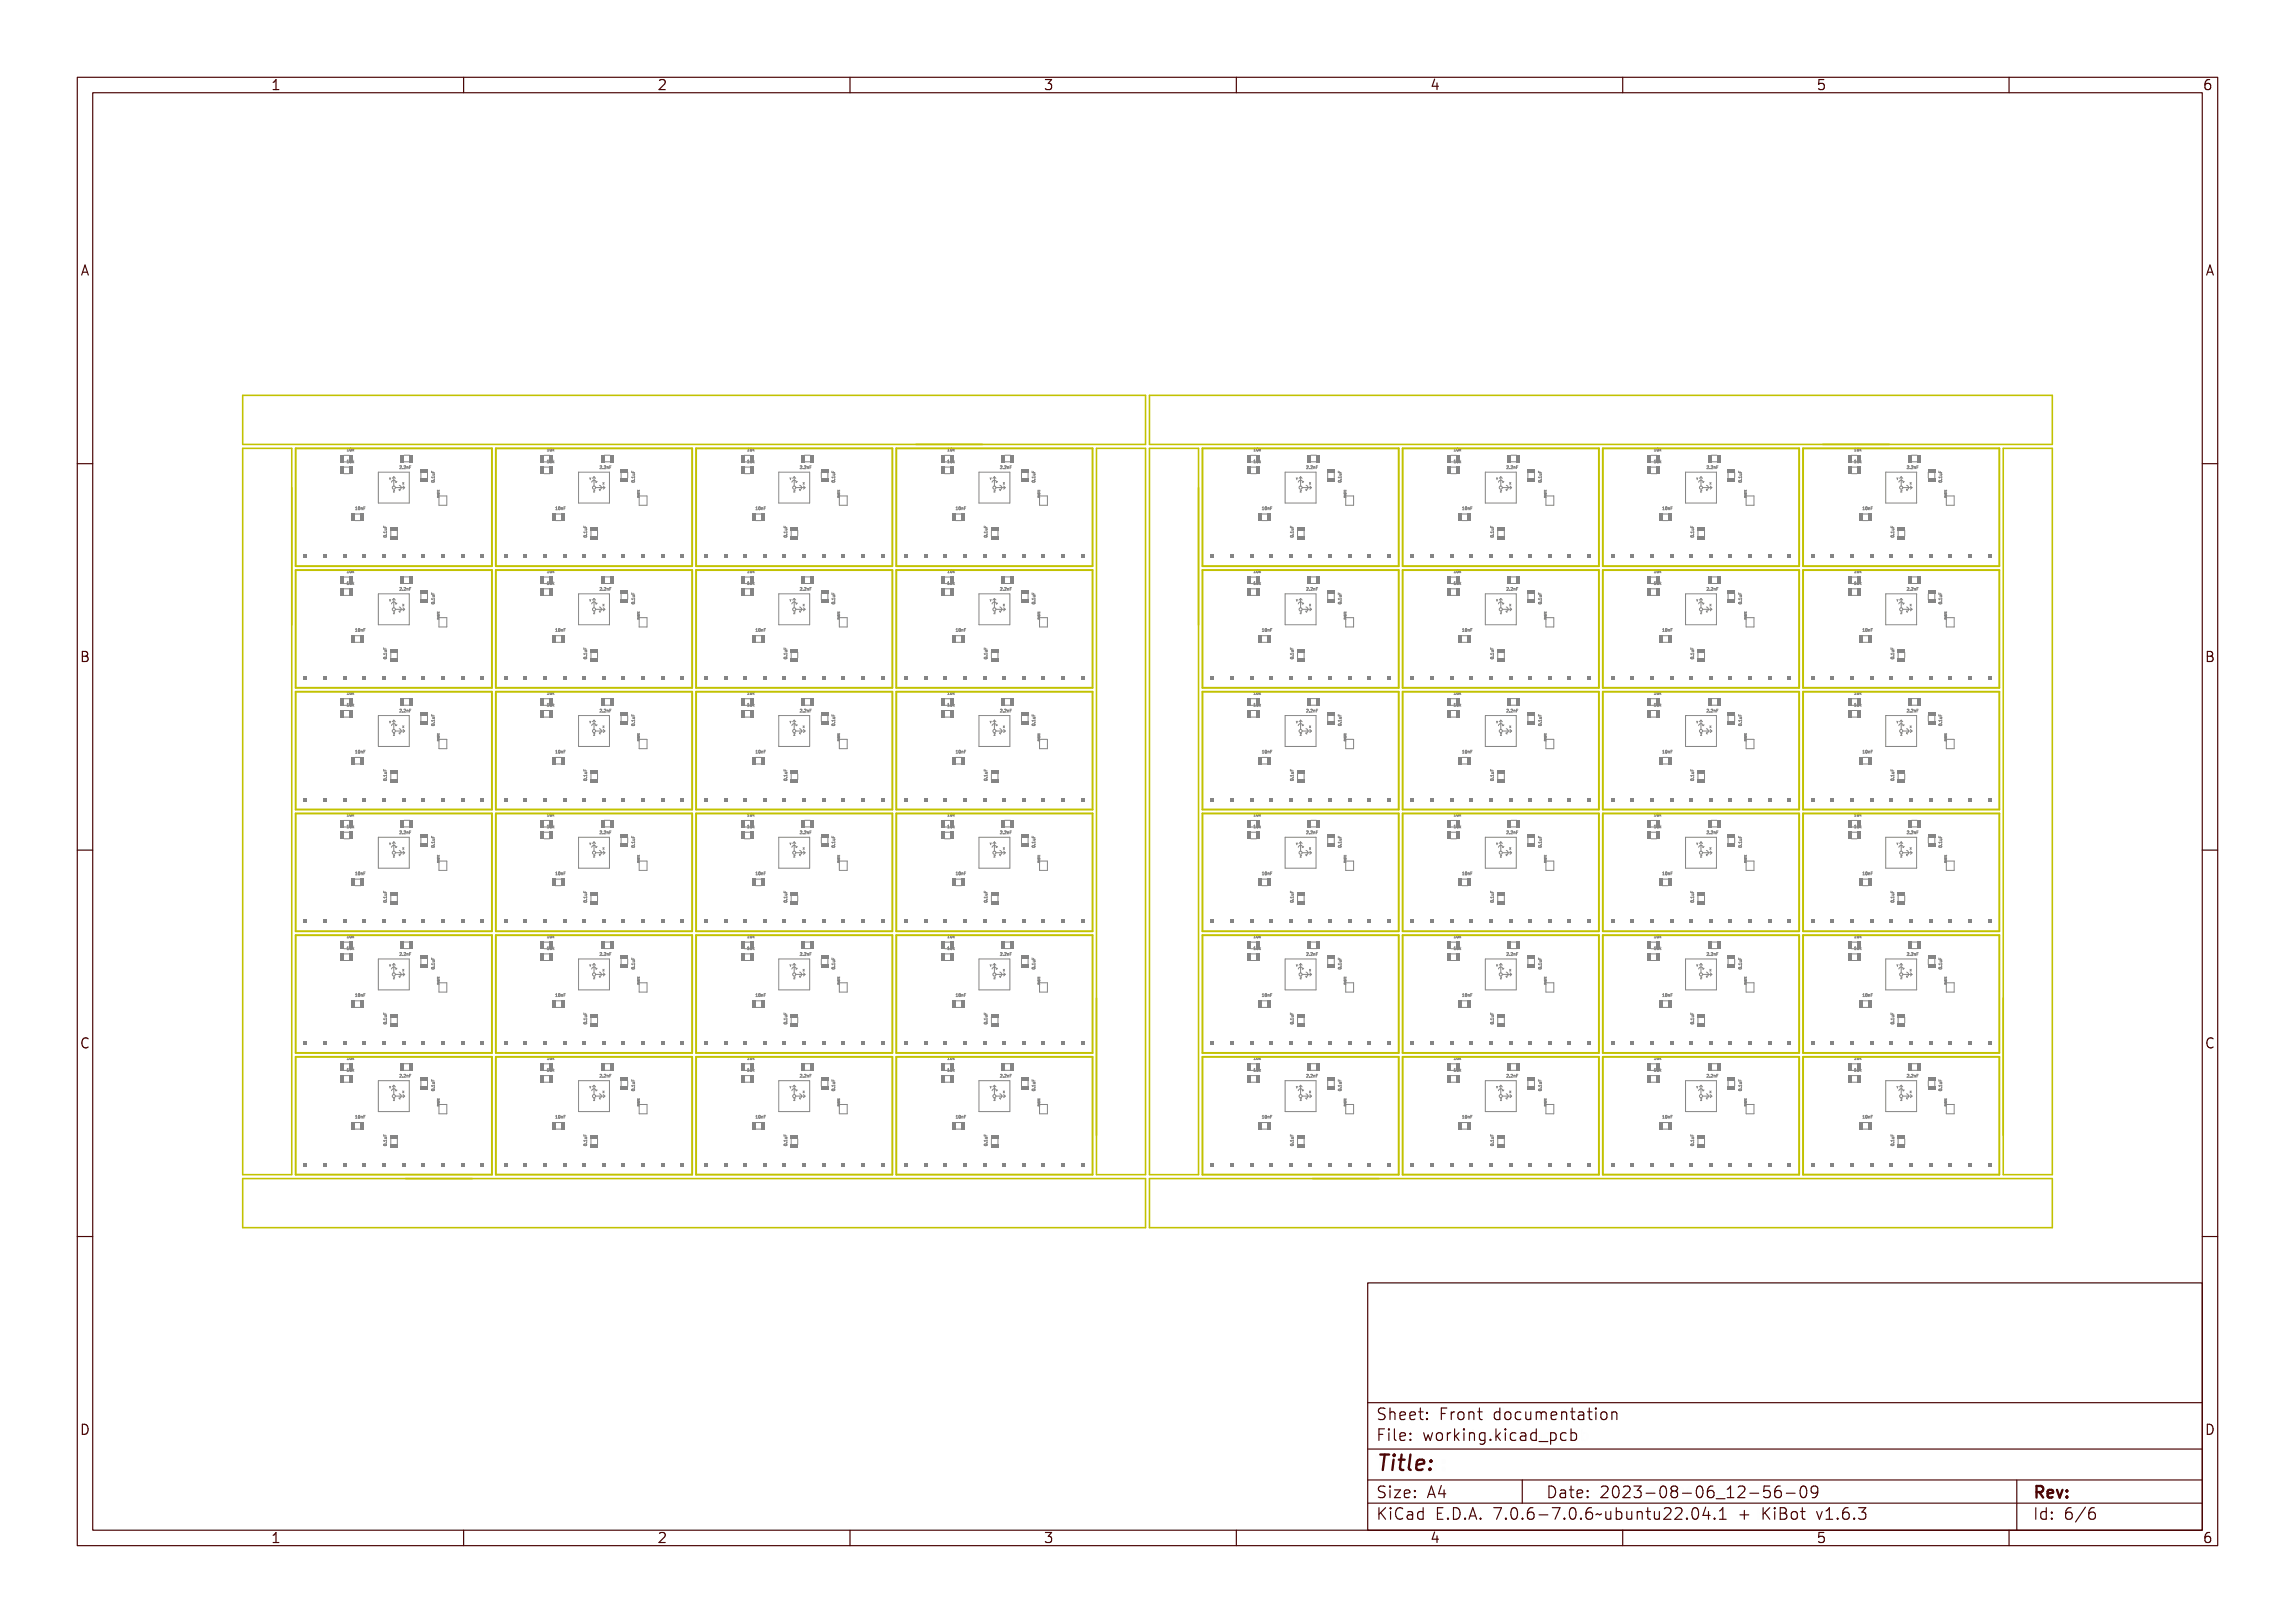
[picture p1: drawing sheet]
<svg xmlns="http://www.w3.org/2000/svg" width="297mm" height="210mm" viewBox="0 0 297 210" stroke-linecap="round" stroke-linejoin="round" font-family="sans-serif">
<defs><g id="words">
<text font-size="2.7" fill="#480000" x="178" y="190.3">Title:</text>
<g font-size="2" fill="#480000">
<text x="178" y="183.7">Sheet: Front documentation</text>
<text x="178" y="186.5">File: working.kicad_pcb</text>
<text x="178" y="193.9">Size: A4</text>
<text x="178" y="196.6">KiCad E.D.A. 7.0.6-7.0.6~ubuntu22.04.1 + KiBot v1.6.3</text>
<text x="200" y="193.9">Date: 2023-08-06_12-56-09</text>
<text x="263" y="196.6">Id: 6/6</text>
<text x="263" y="193.9">Rev:</text>
</g>
<g font-size="1.7" fill="#480000">
<text x="35" y="11.7">1</text>
<text x="85" y="11.7">2</text>
<text x="135" y="11.7">3</text>
<text x="185" y="11.7">4</text>
<text x="235" y="11.7">5</text>
<text x="285" y="11.7">6</text>
<text x="10.5" y="35.7">A</text>
<text x="285.5" y="35.7">A</text>
<text x="10.5" y="85.6">B</text>
<text x="285.5" y="85.6">B</text>
<text x="10.5" y="135.7">C</text>
<text x="285.5" y="135.7">C</text>
<text x="10.5" y="185.6">D</text>
<text x="285.5" y="185.6">D</text>
<text x="35" y="199.7">1</text>
<text x="85" y="199.7">2</text>
<text x="135" y="199.7">3</text>
<text x="185" y="199.7">4</text>
<text x="235" y="199.7">5</text>
<text x="285" y="199.7">6</text>
</g>
<g font-size=".5" fill="#848484">
<text x="45" y="58.4">10k</text>
<text x="45" y="59.9">10k</text>
<text x="70.9" y="58.4">10k</text>
<text x="70.9" y="59.9">10k</text>
<text x="96.8" y="58.4">10k</text>
<text x="96.8" y="59.9">10k</text>
<text x="122.7" y="58.4">10k</text>
<text x="122.7" y="59.9">10k</text>
<text x="162.3" y="58.4">10k</text>
<text x="162.3" y="59.9">10k</text>
<text x="188.2" y="58.4">10k</text>
<text x="188.2" y="59.9">10k</text>
<text x="214.1" y="59.9">10k</text>
<text x="214.1" y="58.4">10k</text>
<text x="240.1" y="59.9">10k</text>
<text x="240.1" y="58.4">10k</text>
<text x="46.1" y="66">10nF</text>
<text x="51.7" y="60.7">2.2nF</text>
<text x="56.2" y="62.5" transform="rotate(-90 56.2 62.5)">0.1uF</text>
<text x="72" y="66">10nF</text>
<text x="77.6" y="60.7">2.2nF</text>
<text x="82.1" y="62.5" transform="rotate(-90 82.1 62.5)">0.1uF</text>
<text x="97.9" y="66">10nF</text>
<text x="103.5" y="60.7">2.2nF</text>
<text x="108" y="62.5" transform="rotate(-90 108 62.5)">0.1uF</text>
<text x="123.9" y="66">10nF</text>
<text x="129.4" y="60.7">2.2nF</text>
<text x="134" y="62.5" transform="rotate(-90 134 62.5)">0.1uF</text>
<text x="163.5" y="66">10nF</text>
<text x="169" y="60.7">2.2nF</text>
<text x="173.6" y="62.5" transform="rotate(-90 173.6 62.5)">0.1uF</text>
<text x="189.4" y="66">10nF</text>
<text x="194.9" y="60.7">2.2nF</text>
<text x="199.5" y="62.5" transform="rotate(-90 199.5 62.5)">0.1uF</text>
<text x="215.3" y="66">10nF</text>
<text x="220.8" y="60.7">2.2nF</text>
<text x="225.4" y="62.5" transform="rotate(-90 225.4 62.5)">0.1uF</text>
<text x="241.2" y="66">10nF</text>
<text x="246.7" y="60.7">2.2nF</text>
<text x="251.3" y="62.5" transform="rotate(-90 251.3 62.5)">0.1uF</text>
<text x="50" y="69.5" transform="rotate(-90 50 69.5)">0.1uF</text>
<text x="75.9" y="69.5" transform="rotate(-90 75.9 69.5)">0.1uF</text>
<text x="101.9" y="69.5" transform="rotate(-90 101.9 69.5)">0.1uF</text>
<text x="127.8" y="69.5" transform="rotate(-90 127.8 69.5)">0.1uF</text>
<text x="167.4" y="69.5" transform="rotate(-90 167.4 69.5)">0.1uF</text>
<text x="193.3" y="69.5" transform="rotate(-90 193.3 69.5)">0.1uF</text>
<text x="219.2" y="69.5" transform="rotate(-90 219.2 69.5)">0.1uF</text>
<text x="245.1" y="69.5" transform="rotate(-90 245.1 69.5)">0.1uF</text>
<text x="45" y="75.7">10k</text>
<text x="45" y="74.1">10k</text>
<text x="51.7" y="76.4">2.2nF</text>
<text x="70.9" y="75.7">10k</text>
<text x="70.9" y="74.1">10k</text>
<text x="77.6" y="76.4">2.2nF</text>
<text x="96.8" y="74.1">10k</text>
<text x="96.8" y="75.7">10k</text>
<text x="103.5" y="76.4">2.2nF</text>
<text x="122.7" y="74.1">10k</text>
<text x="122.7" y="75.7">10k</text>
<text x="129.4" y="76.4">2.2nF</text>
<text x="162.3" y="75.7">10k</text>
<text x="162.3" y="74.1">10k</text>
<text x="169" y="76.4">2.2nF</text>
<text x="188.2" y="75.7">10k</text>
<text x="188.2" y="74.1">10k</text>
<text x="194.9" y="76.4">2.2nF</text>
<text x="214.1" y="74.1">10k</text>
<text x="214.1" y="75.7">10k</text>
<text x="220.8" y="76.4">2.2nF</text>
<text x="240.1" y="74.1">10k</text>
<text x="240.1" y="75.7">10k</text>
<text x="246.7" y="76.4">2.2nF</text>
<text x="46.1" y="81.7">10nF</text>
<text x="56.2" y="78.2" transform="rotate(-90 56.2 78.2)">0.1uF</text>
<text x="72" y="81.7">10nF</text>
<text x="82.1" y="78.2" transform="rotate(-90 82.1 78.2)">0.1uF</text>
<text x="97.9" y="81.7">10nF</text>
<text x="108" y="78.2" transform="rotate(-90 108 78.2)">0.1uF</text>
<text x="123.9" y="81.7">10nF</text>
<text x="134" y="78.2" transform="rotate(-90 134 78.2)">0.1uF</text>
<text x="163.5" y="81.7">10nF</text>
<text x="173.6" y="78.2" transform="rotate(-90 173.6 78.2)">0.1uF</text>
<text x="189.4" y="81.7">10nF</text>
<text x="199.5" y="78.2" transform="rotate(-90 199.5 78.2)">0.1uF</text>
<text x="215.3" y="81.7">10nF</text>
<text x="225.4" y="78.2" transform="rotate(-90 225.4 78.2)">0.1uF</text>
<text x="241.2" y="81.7">10nF</text>
<text x="251.3" y="78.2" transform="rotate(-90 251.3 78.2)">0.1uF</text>
<text x="45" y="89.9">10k</text>
<text x="50" y="85.2" transform="rotate(-90 50 85.2)">0.1uF</text>
<text x="70.9" y="89.9">10k</text>
<text x="75.9" y="85.2" transform="rotate(-90 75.9 85.2)">0.1uF</text>
<text x="96.8" y="89.9">10k</text>
<text x="101.9" y="85.2" transform="rotate(-90 101.9 85.2)">0.1uF</text>
<text x="122.7" y="89.9">10k</text>
<text x="127.8" y="85.2" transform="rotate(-90 127.8 85.2)">0.1uF</text>
<text x="162.3" y="89.9">10k</text>
<text x="188.2" y="89.9">10k</text>
<text x="193.3" y="85.2" transform="rotate(-90 193.3 85.2)">0.1uF</text>
<text x="214.1" y="89.9">10k</text>
<text x="240.1" y="89.9">10k</text>
<text x="245.1" y="85.2" transform="rotate(-90 245.1 85.2)">0.1uF</text>
<text x="45" y="91.4">10k</text>
<text x="51.7" y="92.2">2.2nF</text>
<text x="56.2" y="94" transform="rotate(-90 56.2 94)">0.1uF</text>
<text x="70.9" y="91.4">10k</text>
<text x="77.6" y="92.2">2.2nF</text>
<text x="82.1" y="94" transform="rotate(-90 82.1 94)">0.1uF</text>
<text x="96.8" y="91.4">10k</text>
<text x="103.5" y="92.2">2.2nF</text>
<text x="122.7" y="91.4">10k</text>
<text x="129.4" y="92.2">2.2nF</text>
<text x="134" y="94" transform="rotate(-90 134 94)">0.1uF</text>
<text x="162.3" y="91.4">10k</text>
<text x="169" y="92.2">2.2nF</text>
<text x="188.2" y="91.4">10k</text>
<text x="194.9" y="92.2">2.2nF</text>
<text x="214.1" y="91.4">10k</text>
<text x="220.8" y="92.2">2.2nF</text>
<text x="225.4" y="94" transform="rotate(-90 225.4 94)">0.1uF</text>
<text x="240.1" y="91.4">10k</text>
<text x="246.7" y="92.2">2.2nF</text>
<text x="251.3" y="94" transform="rotate(-90 251.3 94)">0.1uF</text>
<text x="46.1" y="97.5">10nF</text>
<text x="50" y="101" transform="rotate(-90 50 101)">0.1uF</text>
<text x="72" y="97.5">10nF</text>
<text x="75.9" y="101" transform="rotate(-90 75.9 101)">0.1uF</text>
<text x="97.9" y="97.5">10nF</text>
<text x="101.9" y="101" transform="rotate(-90 101.9 101)">0.1uF</text>
<text x="123.9" y="97.5">10nF</text>
<text x="127.8" y="101" transform="rotate(-90 127.8 101)">0.1uF</text>
<text x="163.5" y="97.5">10nF</text>
<text x="167.4" y="101" transform="rotate(-90 167.4 101)">0.1uF</text>
<text x="189.4" y="97.5">10nF</text>
<text x="193.3" y="101" transform="rotate(-90 193.3 101)">0.1uF</text>
<text x="215.3" y="97.5">10nF</text>
<text x="241.2" y="97.5">10nF</text>
<text x="245.1" y="101" transform="rotate(-90 245.1 101)">0.1uF</text>
<text x="45" y="105.6">10k</text>
<text x="45" y="107.1">10k</text>
<text x="51.7" y="107.9">2.2nF</text>
<text x="70.9" y="105.6">10k</text>
<text x="70.9" y="107.1">10k</text>
<text x="77.6" y="107.9">2.2nF</text>
<text x="96.8" y="107.1">10k</text>
<text x="96.8" y="105.6">10k</text>
<text x="103.5" y="107.9">2.2nF</text>
<text x="122.7" y="105.6">10k</text>
<text x="122.7" y="107.1">10k</text>
<text x="129.4" y="107.9">2.2nF</text>
<text x="162.3" y="105.6">10k</text>
<text x="162.3" y="107.1">10k</text>
<text x="169" y="107.9">2.2nF</text>
<text x="188.2" y="105.6">10k</text>
<text x="188.2" y="107.1">10k</text>
<text x="194.9" y="107.9">2.2nF</text>
<text x="214.1" y="107.1">10k</text>
<text x="214.1" y="105.6">10k</text>
<text x="220.8" y="107.9">2.2nF</text>
<text x="240.1" y="105.6">10k</text>
<text x="240.1" y="107.1">10k</text>
<text x="246.7" y="107.9">2.2nF</text>
<text x="46.1" y="113.2">10nF</text>
<text x="72" y="113.2">10nF</text>
<text x="82.1" y="109.7" transform="rotate(-90 82.1 109.7)">0.1uF</text>
<text x="97.9" y="113.2">10nF</text>
<text x="108" y="109.7" transform="rotate(-90 108 109.7)">0.1uF</text>
<text x="123.9" y="113.2">10nF</text>
<text x="134" y="109.7" transform="rotate(-90 134 109.7)">0.1uF</text>
<text x="163.5" y="113.2">10nF</text>
<text x="173.6" y="109.7" transform="rotate(-90 173.6 109.7)">0.1uF</text>
<text x="189.4" y="113.2">10nF</text>
<text x="199.5" y="109.7" transform="rotate(-90 199.5 109.7)">0.1uF</text>
<text x="215.3" y="113.2">10nF</text>
<text x="225.4" y="109.7" transform="rotate(-90 225.4 109.7)">0.1uF</text>
<text x="241.2" y="113.2">10nF</text>
<text x="251.3" y="109.7" transform="rotate(-90 251.3 109.7)">0.1uF</text>
<text x="50" y="116.7" transform="rotate(-90 50 116.7)">0.1uF</text>
<text x="75.9" y="116.7" transform="rotate(-90 75.9 116.7)">0.1uF</text>
<text x="127.8" y="116.7" transform="rotate(-90 127.8 116.7)">0.1uF</text>
<text x="219.2" y="116.7" transform="rotate(-90 219.2 116.7)">0.1uF</text>
<text x="245.1" y="116.7" transform="rotate(-90 245.1 116.7)">0.1uF</text>
<text x="45" y="121.4">10k</text>
<text x="45" y="122.9">10k</text>
<text x="51.7" y="123.7">2.2nF</text>
<text x="56.2" y="125.5" transform="rotate(-90 56.2 125.5)">0.1uF</text>
<text x="70.9" y="121.4">10k</text>
<text x="70.9" y="122.9">10k</text>
<text x="77.6" y="123.7">2.2nF</text>
<text x="96.8" y="122.9">10k</text>
<text x="96.8" y="121.4">10k</text>
<text x="103.5" y="123.7">2.2nF</text>
<text x="108" y="125.5" transform="rotate(-90 108 125.5)">0.1uF</text>
<text x="122.7" y="122.9">10k</text>
<text x="122.7" y="121.4">10k</text>
<text x="129.4" y="123.7">2.2nF</text>
<text x="134" y="125.5" transform="rotate(-90 134 125.5)">0.1uF</text>
<text x="162.3" y="122.9">10k</text>
<text x="162.3" y="121.4">10k</text>
<text x="169" y="123.7">2.2nF</text>
<text x="173.6" y="125.5" transform="rotate(-90 173.6 125.5)">0.1uF</text>
<text x="188.2" y="122.9">10k</text>
<text x="188.2" y="121.4">10k</text>
<text x="194.9" y="123.7">2.2nF</text>
<text x="199.5" y="125.5" transform="rotate(-90 199.5 125.5)">0.1uF</text>
<text x="214.1" y="122.9">10k</text>
<text x="214.1" y="121.4">10k</text>
<text x="220.8" y="123.7">2.2nF</text>
<text x="225.4" y="125.5" transform="rotate(-90 225.4 125.5)">0.1uF</text>
<text x="240.1" y="122.9">10k</text>
<text x="240.1" y="121.4">10k</text>
<text x="246.7" y="123.7">2.2nF</text>
<text x="251.3" y="125.5" transform="rotate(-90 251.3 125.5)">0.1uF</text>
<text x="46.1" y="129">10nF</text>
<text x="72" y="129">10nF</text>
<text x="97.9" y="129">10nF</text>
<text x="123.9" y="129">10nF</text>
<text x="163.5" y="129">10nF</text>
<text x="189.4" y="129">10nF</text>
<text x="215.3" y="129">10nF</text>
<text x="241.2" y="129">10nF</text>
<text x="45" y="137.1">10k</text>
<text x="50" y="132.5" transform="rotate(-90 50 132.5)">0.1uF</text>
<text x="70.9" y="137.1">10k</text>
<text x="75.9" y="132.5" transform="rotate(-90 75.9 132.5)">0.1uF</text>
<text x="96.8" y="137.1">10k</text>
<text x="101.9" y="132.5" transform="rotate(-90 101.9 132.5)">0.1uF</text>
<text x="122.7" y="137.1">10k</text>
<text x="127.8" y="132.5" transform="rotate(-90 127.8 132.5)">0.1uF</text>
<text x="162.3" y="137.1">10k</text>
<text x="188.2" y="137.1">10k</text>
<text x="193.3" y="132.5" transform="rotate(-90 193.3 132.5)">0.1uF</text>
<text x="214.1" y="137.1">10k</text>
<text x="219.2" y="132.5" transform="rotate(-90 219.2 132.5)">0.1uF</text>
<text x="240.1" y="137.1">10k</text>
<text x="245.1" y="132.5" transform="rotate(-90 245.1 132.5)">0.1uF</text>
<text x="45" y="138.6">10k</text>
<text x="51.7" y="139.4">2.2nF</text>
<text x="56.2" y="141.2" transform="rotate(-90 56.2 141.2)">0.1uF</text>
<text x="70.9" y="138.6">10k</text>
<text x="77.6" y="139.4">2.2nF</text>
<text x="96.8" y="138.6">10k</text>
<text x="103.5" y="139.4">2.2nF</text>
<text x="108" y="141.2" transform="rotate(-90 108 141.2)">0.1uF</text>
<text x="122.7" y="138.6">10k</text>
<text x="129.4" y="139.4">2.2nF</text>
<text x="134" y="141.2" transform="rotate(-90 134 141.2)">0.1uF</text>
<text x="162.3" y="138.6">10k</text>
<text x="169" y="139.4">2.2nF</text>
<text x="173.6" y="141.2" transform="rotate(-90 173.6 141.2)">0.1uF</text>
<text x="188.2" y="138.6">10k</text>
<text x="194.9" y="139.4">2.2nF</text>
<text x="199.5" y="141.2" transform="rotate(-90 199.5 141.2)">0.1uF</text>
<text x="214.1" y="138.6">10k</text>
<text x="220.8" y="139.4">2.2nF</text>
<text x="225.4" y="141.2" transform="rotate(-90 225.4 141.2)">0.1uF</text>
<text x="240.1" y="138.6">10k</text>
<text x="246.7" y="139.4">2.2nF</text>
<text x="251.3" y="141.2" transform="rotate(-90 251.3 141.2)">0.1uF</text>
<text x="46.1" y="144.7">10nF</text>
<text x="72" y="144.7">10nF</text>
<text x="75.9" y="148.2" transform="rotate(-90 75.9 148.2)">0.1uF</text>
<text x="97.9" y="144.7">10nF</text>
<text x="101.9" y="148.2" transform="rotate(-90 101.9 148.2)">0.1uF</text>
<text x="123.9" y="144.7">10nF</text>
<text x="127.8" y="148.2" transform="rotate(-90 127.8 148.2)">0.1uF</text>
<text x="163.5" y="144.7">10nF</text>
<text x="167.4" y="148.2" transform="rotate(-90 167.4 148.2)">0.1uF</text>
<text x="189.4" y="144.7">10nF</text>
<text x="193.3" y="148.2" transform="rotate(-90 193.3 148.2)">0.1uF</text>
<text x="215.3" y="144.7">10nF</text>
<text x="241.2" y="144.7">10nF</text>
</g>
<g font-size=".3" fill="#848484">
<text x="50.4" y="62.1">Y</text>
<text x="50.9" y="63.7">Z</text>
<text x="52.1" y="62.7">X</text>
<text x="76.3" y="62.1">Y</text>
<text x="76.8" y="63.7">Z</text>
<text x="78" y="62.7">X</text>
<text x="102.2" y="62.1">Y</text>
<text x="102.7" y="63.7">Z</text>
<text x="103.9" y="62.7">X</text>
<text x="128.1" y="62.1">Y</text>
<text x="128.6" y="63.7">Z</text>
<text x="129.8" y="62.7">X</text>
<text x="167.7" y="62.1">Y</text>
<text x="168.2" y="63.7">Z</text>
<text x="169.4" y="62.7">X</text>
<text x="193.6" y="62.1">Y</text>
<text x="194.1" y="63.7">Z</text>
<text x="195.3" y="62.7">X</text>
<text x="219.5" y="62.1">Y</text>
<text x="220" y="63.7">Z</text>
<text x="221.2" y="62.7">X</text>
<text x="245.4" y="62.1">Y</text>
<text x="245.9" y="63.7">Z</text>
<text x="247.1" y="62.7">X</text>
<text x="50.4" y="77.8">Y</text>
<text x="76.3" y="77.8">Y</text>
<text x="102.2" y="77.8">Y</text>
<text x="128.1" y="77.8">Y</text>
<text x="167.7" y="77.8">Y</text>
<text x="193.6" y="77.8">Y</text>
<text x="219.5" y="77.8">Y</text>
<text x="245.4" y="77.8">Y</text>
<text x="50.9" y="79.4">Z</text>
<text x="52.1" y="78.4">X</text>
<text x="56.9" y="80.2" transform="rotate(-90 56.9 80.2)">PASTE</text>
<text x="76.8" y="79.4">Z</text>
<text x="78" y="78.4">X</text>
<text x="102.7" y="79.4">Z</text>
<text x="103.9" y="78.4">X</text>
<text x="128.6" y="79.4">Z</text>
<text x="129.8" y="78.4">X</text>
<text x="168.2" y="79.4">Z</text>
<text x="169.4" y="78.4">X</text>
<text x="194.1" y="79.4">Z</text>
<text x="195.3" y="78.4">X</text>
<text x="220" y="79.4">Z</text>
<text x="221.2" y="78.4">X</text>
<text x="245.9" y="79.4">Z</text>
<text x="247.1" y="78.4">X</text>
<text x="251.9" y="80.2" transform="rotate(-90 251.9 80.2)">PASTE</text>
<text x="50.4" y="93.6">Y</text>
<text x="50.9" y="95.2">Z</text>
<text x="52.1" y="94.2">X</text>
<text x="56.9" y="95.9" transform="rotate(-90 56.9 95.9)">PASTE</text>
<text x="76.3" y="93.6">Y</text>
<text x="76.8" y="95.2">Z</text>
<text x="78" y="94.2">X</text>
<text x="102.2" y="93.6">Y</text>
<text x="102.7" y="95.2">Z</text>
<text x="103.9" y="94.2">X</text>
<text x="128.1" y="93.6">Y</text>
<text x="128.6" y="95.2">Z</text>
<text x="129.8" y="94.2">X</text>
<text x="167.7" y="93.6">Y</text>
<text x="168.2" y="95.2">Z</text>
<text x="169.4" y="94.2">X</text>
<text x="193.6" y="93.6">Y</text>
<text x="194.1" y="95.2">Z</text>
<text x="195.3" y="94.2">X</text>
<text x="219.5" y="93.6">Y</text>
<text x="220" y="95.2">Z</text>
<text x="221.2" y="94.2">X</text>
<text x="245.4" y="93.6">Y</text>
<text x="245.9" y="95.2">Z</text>
<text x="247.1" y="94.2">X</text>
<text x="50.4" y="109.3">Y</text>
<text x="50.9" y="110.9">Z</text>
<text x="52.1" y="109.9">X</text>
<text x="76.3" y="109.3">Y</text>
<text x="76.8" y="110.9">Z</text>
<text x="78" y="109.9">X</text>
<text x="102.2" y="109.3">Y</text>
<text x="102.7" y="110.9">Z</text>
<text x="103.9" y="109.9">X</text>
<text x="128.1" y="109.3">Y</text>
<text x="128.6" y="110.9">Z</text>
<text x="129.8" y="109.9">X</text>
<text x="167.7" y="109.3">Y</text>
<text x="168.2" y="110.9">Z</text>
<text x="169.4" y="109.9">X</text>
<text x="193.6" y="109.3">Y</text>
<text x="194.1" y="110.9">Z</text>
<text x="195.3" y="109.9">X</text>
<text x="219.5" y="109.3">Y</text>
<text x="220" y="110.9">Z</text>
<text x="221.2" y="109.9">X</text>
<text x="245.4" y="109.3">Y</text>
<text x="245.9" y="110.9">Z</text>
<text x="247.1" y="109.9">X</text>
<text x="50.4" y="125.1">Y</text>
<text x="52.1" y="125.7">X</text>
<text x="76.3" y="125.1">Y</text>
<text x="78" y="125.7">X</text>
<text x="102.2" y="125.1">Y</text>
<text x="103.9" y="125.7">X</text>
<text x="128.1" y="125.1">Y</text>
<text x="129.8" y="125.7">X</text>
<text x="167.7" y="125.1">Y</text>
<text x="169.4" y="125.7">X</text>
<text x="193.6" y="125.1">Y</text>
<text x="195.3" y="125.7">X</text>
<text x="219.5" y="125.1">Y</text>
<text x="221.2" y="125.7">X</text>
<text x="245.4" y="125.1">Y</text>
<text x="247.1" y="125.7">X</text>
<text x="50.9" y="126.7">Z</text>
<text x="76.8" y="126.7">Z</text>
<text x="82.8" y="127.4" transform="rotate(-90 82.8 127.4)">PASTE</text>
<text x="102.7" y="126.7">Z</text>
<text x="108.7" y="127.4" transform="rotate(-90 108.7 127.4)">PASTE</text>
<text x="128.6" y="126.7">Z</text>
<text x="134.6" y="127.4" transform="rotate(-90 134.6 127.4)">PASTE</text>
<text x="168.2" y="126.7">Z</text>
<text x="194.1" y="126.7">Z</text>
<text x="220" y="126.7">Z</text>
<text x="245.9" y="126.7">Z</text>
<text x="251.9" y="127.4" transform="rotate(-90 251.9 127.4)">PASTE</text>
<text x="50.4" y="140.8">Y</text>
<text x="50.9" y="142.4">Z</text>
<text x="52.1" y="141.4">X</text>
<text x="76.3" y="140.8">Y</text>
<text x="76.8" y="142.4">Z</text>
<text x="78" y="141.4">X</text>
<text x="102.2" y="140.8">Y</text>
<text x="102.7" y="142.4">Z</text>
<text x="103.9" y="141.4">X</text>
<text x="128.1" y="140.8">Y</text>
<text x="128.6" y="142.4">Z</text>
<text x="129.8" y="141.4">X</text>
<text x="167.7" y="140.8">Y</text>
<text x="168.2" y="142.4">Z</text>
<text x="169.4" y="141.4">X</text>
<text x="193.6" y="140.8">Y</text>
<text x="194.1" y="142.4">Z</text>
<text x="195.3" y="141.4">X</text>
<text x="200.1" y="143.2" transform="rotate(-90 200.1 143.2)">PASTE</text>
<text x="219.5" y="140.8">Y</text>
<text x="220" y="142.4">Z</text>
<text x="221.2" y="141.4">X</text>
<text x="245.4" y="140.8">Y</text>
<text x="245.9" y="142.4">Z</text>
<text x="247.1" y="141.4">X</text>
</g>
</g></defs>
<g fill="none" stroke="#848484" stroke-width=".13">
<path d="M45 58h.2v.3l.1 .1h-.3l.1-.1v-.2zM45 59.6l.2-.1v.4h.1h-.3h.1v-.3zM45.3 58.1l.1-.1a.17 .17 0 0 1 .2 .2 .17 .17 0 0 1-.3 .1zM45.3 59.6l.1-.1a.17 .17 0 0 1 .2 .2 .18 .18 0 0 1-.3 .2zM45.4 58.1h.1l-.1 .2zM45.4 59.6l.1 .1-.1 .2zM45.6 58l.1 .2 .2-.1-.1 .1 .1 .2-.2-.2-.1 .2zM45.6 59.5l.1 .2 .2-.1-.1 .1 .1 .2-.2-.1-.1 .1zM71 58h.1v.3l.1 .1h-.2v-.3zM71 59.6l.1-.1v.4h.1h-.2v-.3zM71.3 58.1v-.1a.17 .17 0 0 1 .2 .2 .17 .17 0 0 1-.2 .1zM71.3 59.6v-.1a.17 .17 0 0 1 .2 .2 .17 .17 0 0 1-.2 .2z"/>
<path d="M71.3 58.1h.1l-.1 .2zM71.3 59.6l.1 .1-.1 .2zM71.5 58l.1 .2 .2-.1-.1 .1 .1 .2-.2-.2-.1 .2zM71.5 59.5l.1 .2 .2-.1-.1 .1 .1 .2-.2-.1-.1 .1zM96.9 58h.1v.3l.1 .1h-.2v-.1v-.2zM96.9 59.6l.1-.1v.4h.1h-.2v-.3zM97.2 58.1v-.1a.17 .17 0 0 1 .2 .2 .17 .17 0 0 1-.2 .1zM97.2 59.6v-.1a.17 .17 0 0 1 .2 .2 .17 .17 0 0 1-.2 .2zM97.2 58.1h.1l-.1 .2zM97.2 59.6l.1 .1-.1 .2zM97.5 58v.2l.2-.1-.1 .1 .1 .2-.2-.2v.2zM97.5 59.5v.2l.2-.1-.1 .1 .1 .2-.2-.1v.1z"/>
<path d="M122.8 58h.1v.3l.1 .1h-.2l.1-.3zM122.8 59.6l.1-.1v.4h.1h-.2l.1-.3zM123.1 58.1v-.1a.17 .17 0 0 1 .2 .2 .17 .17 0 0 1-.2 .1zM123.1 59.6v-.1a.17 .17 0 0 1 .2 .2 .17 .17 0 0 1-.2 .2zM123.1 58.1h.1v.2zM123.1 59.6l.1 .1v.2zM123.4 58v.2l.2-.1-.1 .1 .1 .2-.2-.2v.2zM123.4 59.5v.2l.2-.1-.1 .1 .1 .2-.2-.1v.1zM162.4 58h.1v.3l.1 .1h-.2l.1-.1v-.2zM162.4 59.6l.1-.1v.4h.1h-.2h.1v-.3zM162.7 58.1v-.1a.17 .17 0 0 1 .2 .2 .17 .17 0 0 1-.2 .1zM162.7 59.6v-.1a.17 .17 0 0 1 .2 .2 .17 .17 0 0 1-.2 .2z"/>
<path d="M162.8 58.1v.2zM162.8 59.6v.1v.2zM163 58v.2l.2-.1-.1 .1 .1 .2-.1-.2-.1 .2zM163 59.5v.2l.2-.1-.1 .1 .1 .2-.1-.1-.1 .1zM188.3 58h.1v.3l.1 .1h-.2l.1-.1v-.2zM188.3 59.6l.1-.1v.4h.1h-.2h.1v-.3zM188.6 58.1v-.1a.17 .17 0 0 1 .2 .2 .17 .17 0 0 1-.2 .1zM188.6 59.6v-.1a.17 .17 0 0 1 .2 .2 .17 .17 0 0 1-.2 .2zM188.7 58.1h.1l-.1 .2zM188.7 59.6l.1 .1-.1 .2zM188.9 58v.2l.2-.1-.1 .1 .1 .2-.1-.2-.1 .2zM188.9 59.5v.2l.2-.1-.1 .1 .1 .2-.1-.1-.1 .1z"/>
<path d="M214.2 59.6l.1-.1v.4h.1h-.2h.1v-.3zM214.2 58h.1v.3l.1 .1h-.2l.1-.1v-.2zM214.5 59.6v-.1a.17 .17 0 0 1 .2 .2 .17 .17 0 0 1-.2 .2zM214.5 58.1v-.1a.17 .17 0 0 1 .2 .2 .17 .17 0 0 1-.2 .1zM214.6 59.6l.1 .1-.1 .2zM214.6 58.1h.1l-.1 .2zM214.8 59.5l.1 .2 .1-.1-.1 .1 .1 .2-.1-.1-.1 .1zM214.8 58l.1 .2 .1-.1-.1 .1 .1 .2-.1-.2-.1 .2zM240.1 59.6l.1-.1v.4h.1h-.2h.1v-.3zM240.1 58h.1v.3l.1 .1h-.2l.1-.1v-.2zM240.4 59.6l.1-.1a.17 .17 0 0 1 .1 .2 .17 .17 0 0 1-.2 .2zM240.4 58.1l.1-.1a.17 .17 0 0 1 .1 .2 .17 .17 0 0 1-.2 .1z"/>
<path d="M240.5 59.6l.1 .1-.1 .2zM240.5 58.1h.1l-.1 .2zM240.7 59.5l.1 .2 .1-.1-.1 .1 .1 .2-.1-.1-.1 .1zM240.7 58l.1 .2 .1-.1-.1 .1 .1 .2-.1-.2-.1 .2zM45 75.3h.2v.3l.1 .1h-.3l.1-.1v-.3zM45 73.8h.2v.3h.1h-.3h.1v-.3zM45.3 75.3h.1a.17 .17 0 0 1 .2 .2 .17 .17 0 0 1-.3 .1zM45.3 73.8h.1a.17 .17 0 0 1 .2 .1 .18 .18 0 0 1-.3 .2zM45.4 75.3l.1 .1-.1 .2zM45.4 73.8l.1 .1-.1 .2zM45.6 75.3l.1 .2 .2-.1-.1 .1 .1 .2-.2-.2-.1 .2zM45.6 73.7l.1 .3 .2-.1-.1 .1 .1 .1-.2-.1-.1 .1z"/>
<path d="M46 66h.2M46 65.7h.1M46.2 65.6h.1v.3l.1 .1h-.2l.1-.1v-.2zM46.5 65.6a.17 .17 0 0 1 .2 .2 .17 .17 0 0 1-.2 .1zM46.6 65.7v.2zM46.8 65.7h.2v.3l-.1-.3-.1 .3zM47.1 65.6h.2h-.2v.2h.2h-.2v.2zM49.7 68.7h.3v-.1v.2h-.3zM49.7 68v.2h.1l.1-.2v.2h.1h-.3zM49.7 69.3a.18 .18 0 0 1 .2-.1 .18 .18 0 0 1 .1 .2h-.3zM49.7 69.3l.3 .1h-.2zM49.8 68.3h.2v.2h-.2l.2-.1z"/>
<path d="M50 69v.1zM51.7 76.1a.16 .16 0 0 1 .2 .1 .16 .16 0 0 1-.2 .2h.2h-.2l.2-.3zM51.7 60.3a.16 .16 0 0 1 .2 .1 .16 .16 0 0 1-.2 .2l.2 .1h-.2l.2-.3zM52.1 76.3v.1zM52.1 60.6v.1zM52.3 76.1a.16 .16 0 0 1 .2 .1 .16 .16 0 0 1-.2 .2h.2h-.2l.2-.3zM52.3 60.3a.16 .16 0 0 1 .2 .1 .16 .16 0 0 1-.2 .2l.2 .1h-.2l.2-.3zM52.6 76.1l.2 .1v.2l-.1-.2-.1 .2zM52.6 60.4h.2v.3l-.1-.3-.1 .3zM52.9 76h.2l-.1 .1v.1h.1h-.1v.2zM52.9 60.3h.2h-.1v.2h.1h-.1v.2zM55.9 77.4h.3v.2v-.1h-.3v.1z"/>
<path d="M55.9 76.8v.1h.1l.1-.1v.1l.1 .1h-.3zM55.9 61.7h.3v-.1v.2v-.1h-.3v.1zM55.9 61v.2h.1l.1-.2v.2h.1h-.3zM55.9 78a.18 .18 0 0 1 .2-.1 .18 .18 0 0 1 .1 .3h-.3zM55.9 62.3a.18 .18 0 0 1 .2-.1 .18 .18 0 0 1 .1 .2h-.3zM55.9 78.1h.3h-.2zM55.9 62.3h.3l-.2 .1zM56 77.1h.2v.1l-.2 .1 .2-.1zM56 61.3h.2v.2h-.2l.2-.1zM56.2 77.8h.1M56.2 62v.1zM56.6 64.3v.1h.2"/>
<path d="M56.6 63.7h.2M56.6 63.4v.1h.2v-.1M56.6 63.6v.1M56.6 63.9h.1M56.6 64.2h.1M56.6 63.8v.1M56.6 64.2v.1M56.6 64.1h.3v.1zM56.6 63.7l.3 .1-.3 .1zM56.6 63.5l.1 .1v-.1l.1 .1 .1-.1v.2h-.3zM56.6 79.9l.3-.1v.2zM56.6 79.4l.3 .1-.3 .1z"/>
<path d="M56.6 79.3l.1 .1v-.1l.1 .1 .1-.1v.1h-.3zM56.6 63.9l.1 .1 .1-.1 .1 .1-.1-.1-.1 .1zM56.6 79.6l.1 .2 .1-.2 .1 .2-.1-.1-.1 .1zM56.7 64.3l.2 .1h-.3zM56.7 64.1h.1zM56.7 79.9h.1zM56.7 64.3l.1 .1h-.1zM56.7 63.9h.1M56.7 63.4v.1M56.7 64.2v.1M56.7 64.3v.1M56.8 63.8h.1"/>
<path d="M56.8 64v.1M56.8 63.8l-.1 .1M56.8 63.8v.1M56.8 64l-.2 .1 .2 .1M71 75.3h.1v.3l.1 .1h-.2v-.4zM71 73.8h.1v.3h.1h-.2v-.3zM71.3 75.3a.17 .17 0 0 1 .2 .2 .17 .17 0 0 1-.2 .1zM71.3 73.8a.17 .17 0 0 1 .2 .1 .17 .17 0 0 1-.2 .2zM71.3 75.3l.1 .1-.1 .2zM71.3 73.8l.1 .1-.1 .2zM71.5 75.3l.1 .2 .2-.1-.1 .1 .1 .2-.2-.2-.1 .2zM71.5 73.7l.1 .3 .2-.1-.1 .1 .1 .1-.2-.1-.1 .1z"/>
<path d="M71.9 66h.2M71.9 65.7h.1M72.1 65.6h.1v.3l.1 .1h-.2l.1-.3zM72.4 65.6a.17 .17 0 0 1 .2 .2 .17 .17 0 0 1-.2 .1zM72.5 65.7h.1l-.1 .2zM72.7 65.7h.2v.3l-.1-.3-.1 .3zM73 65.6h.2h-.2v.2h.2h-.2v.2zM75.6 68.7h.3v-.1v.2h-.3zM75.6 68v.2h.1l.1-.2v.2h.1h-.3zM75.6 69.3a.18 .18 0 0 1 .2-.1 .18 .18 0 0 1 .1 .2h-.3zM75.6 69.3l.3 .1h-.2zM75.7 68.3h.2v.2h-.2l.2-.1z"/>
<path d="M75.9 69v.1zM77.6 76.1a.16 .16 0 0 1 .2 .1 .16 .16 0 0 1-.1 .2h.1h-.2l.2-.3zM77.6 60.3a.16 .16 0 0 1 .2 .1 .16 .16 0 0 1-.1 .2l.1 .1h-.2l.2-.3zM78 76.3v.1zM78 60.6v.1zM78.2 76.1a.16 .16 0 0 1 .2 .1 .16 .16 0 0 1-.1 .2h.1h-.2l.2-.3zM78.2 60.3a.16 .16 0 0 1 .2 .1 .16 .16 0 0 1-.1 .2l.1 .1h-.2l.2-.3zM78.5 76.1l.2 .1v.2l-.1-.2-.1 .2zM78.5 60.4h.2v.3l-.1-.3-.1 .3zM78.8 76h.2l-.1 .1v.1h.1h-.1v.2zM78.8 60.3h.2h-.1v.2h.1h-.1v.2zM81.8 61.7h.3v-.1v.2v-.1h-.3v.1z"/>
<path d="M81.8 61v.2h.1l.1-.2v.2h.1h-.3zM81.8 77.4h.3v.2v-.1h-.3v.1zM81.8 76.8v.1h.1l.1-.1v.1l.1 .1h-.3zM81.8 62.3a.18 .18 0 0 1 .2-.1 .18 .18 0 0 1 .1 .2h-.3zM81.8 78a.18 .18 0 0 1 .2-.1 .18 .18 0 0 1 .1 .3h-.3zM81.8 62.3h.3l-.2 .1zM81.8 78.1h.3h-.2zM81.9 61.3h.2v.2h-.2l.2-.1zM81.9 77.1h.2v.1l-.2 .1 .2-.1zM82.1 62v.1zM82.1 77.8h.1M82.5 63.4v.1h.2v-.1"/>
<path d="M82.5 63.6v.1M82.5 79.2v.1h.2v-.1M82.5 79.3v.2M82.5 79.4h.2M82.5 63.7h.2M82.5 63.8l.1 .1M82.5 79.5l.1 .2M82.6 79.9l.2-.1v.2zM82.6 79.4l.2 .1-.2 .1zM82.6 79.3v.1v-.1l.2 .1v-.1v.1h-.2zM82.6 64.1h.2v.1zM82.6 63.7l.2 .1-.2 .1z"/>
<path d="M82.6 63.5v.1v-.1l.2 .1v-.1v.2h-.2zM82.6 79.6v.2l.1-.2 .1 .2-.1-.1-.1 .1zM82.6 63.9v.1l.1-.1 .1 .1-.1-.1-.1 .1zM82.6 64.3l.2 .1h-.2zM82.6 79.9h.1zM82.6 64.1h.1zM82.6 64.3l.1 .1h-.1zM82.6 79.7h.1M82.6 63.9h.1M82.6 64.2h-.1v.2h.2M82.6 80h-.1v.1h.2M82.6 63.4v.1"/>
<path d="M82.6 79.2v.1M82.6 80h.1M82.6 79.6v.1M82.6 64.2v.1M82.6 64.3v.1M82.6 79.6h.1M82.7 79.6h-.1M82.7 64v.1M82.7 79.8v.1M82.7 79.5h.1M82.7 63.8h.1M82.7 79.5v.1"/>
<path d="M82.7 63.8l-.1 .1M82.7 63.8v.1M82.7 79.6h.1M82.7 79.6v.1M82.7 79.7l-.2 .1 .2 .1M82.7 64l-.2 .1 .2 .1M96.9 73.8h.1v.3h.1h-.2v-.3zM96.9 75.3h.1v.3l.1 .1h-.2v-.1v-.3zM97.2 73.8a.17 .17 0 0 1 .2 .1 .17 .17 0 0 1-.2 .2zM97.2 75.3a.17 .17 0 0 1 .2 .2 .17 .17 0 0 1-.2 .1zM97.2 73.8l.1 .1-.1 .2zM97.2 75.3l.1 .1-.1 .2z"/>
<path d="M97.5 73.7v.3l.2-.1-.1 .1 .1 .1-.2-.1v.1zM97.5 75.3v.2l.2-.1-.1 .1 .1 .2-.2-.2v.2zM97.8 66h.2M97.9 65.7h-.1M98 65.6h.1v.3l.1 .1h-.2l.1-.1v-.2zM98.3 65.6a.17 .17 0 0 1 .2 .2 .17 .17 0 0 1-.2 .1zM98.4 65.7h.1l-.1 .2zM98.6 65.7h.2v.3l-.1-.3-.1 .3zM98.9 65.6h.2h-.1v.2h.1h-.1v.2zM101.5 68.7h.3l.1-.1v.2h-.4zM101.5 68v.2h.1l.1-.2v.2h.2h-.4zM101.5 69.3a.18 .18 0 0 1 .2-.1 .18 .18 0 0 1 .1 .2h-.3z"/>
<path d="M101.5 69.3l.3 .1h-.2zM101.6 68.3h.3l-.1 .2h-.2l.2-.1zM101.8 69l.1 .1zM103.5 76.1a.16 .16 0 0 1 .2 .1 .16 .16 0 0 1-.1 .2h.1h-.2l.2-.3zM103.5 60.3a.16 .16 0 0 1 .2 .1 .16 .16 0 0 1-.1 .2l.1 .1h-.2l.2-.3zM103.9 76.3v.1zM103.9 60.6v.1zM104.1 76.1a.16 .16 0 0 1 .2 .1 .16 .16 0 0 1-.1 .2h.1h-.2l.2-.3zM104.1 60.3a.16 .16 0 0 1 .2 .1 .16 .16 0 0 1-.1 .2l.1 .1h-.2l.2-.3zM104.4 76.1l.2 .1v.2l-.1-.2-.1 .2zM104.4 60.4h.2v.3l-.1-.3-.1 .3zM104.7 76h.2l-.1 .1v.1h.1h-.1v.2z"/>
<path d="M104.7 60.3h.2h-.1v.2h.1h-.1v.2zM107.7 77.4h.3v.2v-.1h-.3v.1zM107.7 76.8v.1h.1l.1-.1v.1l.1 .1h-.3zM107.7 61.7h.3v-.1v.2v-.1h-.3v.1zM107.7 61v.2h.1l.1-.2v.2h.1h-.3zM107.7 78a.18 .18 0 0 1 .2-.1 .18 .18 0 0 1 .1 .3h-.3zM107.7 62.3a.18 .18 0 0 1 .2-.1 .18 .18 0 0 1 .1 .2h-.3zM107.7 78.1h.3h-.2zM107.7 62.3h.3l-.2 .1zM107.8 77.1h.2v.1l-.2 .1 .2-.1zM107.8 61.3h.2v.2h-.2l.2-.1zM108 77.8h.1"/>
<path d="M108 62v.1zM108.4 79.4h.3M108.4 79.2v.1h.3v-.1M108.4 63.7h.3M108.4 63.4v.1h.3v-.1M108.4 63.6v.1M108.4 79.3v.2M108.4 63.8l.1 .1M108.4 79.5l.1 .2M108.5 64.1h.2v.1zM108.5 63.7l.2 .1-.2 .1zM108.5 63.5v.1v-.1l.2 .1v-.1v.2h-.2z"/>
<path d="M108.5 79.9l.2-.1v.2zM108.5 79.4l.2 .1-.2 .1zM108.5 79.3v.1v-.1l.2 .1v-.1v.1h-.2zM108.5 63.9v.1l.2-.1v.1l-.1-.1-.1 .1zM108.5 79.6v.2l.2-.2v.2l-.1-.1-.1 .1zM108.5 79.7h.1M108.5 63.9h.1M108.5 64.3l.2 .1h-.2zM108.5 64.1h.1zM108.5 79.9h.1zM108.5 80l-.1 .1h.3M108.5 64.2l-.1 .2h.3"/>
<path d="M108.5 64.2h.1M108.5 80h.1M108.5 64.3l.1 .1h-.1zM108.5 63.4v.1M108.5 79.2v.1M108.5 64.2v.1M108.5 64.3v.1M108.5 63.8v.1M108.6 63.8h-.1M108.6 63.8h.1M108.6 79.6l-.1 .1M108.6 79.5v.1"/>
<path d="M108.6 64v.1M108.6 79.8v.1M108.6 79.6h.1M108.6 79.6v.1M108.7 63.8l-.1 .1M108.7 64l-.3 .1 .3 .1M108.7 79.7l-.3 .1 .3 .1M122.8 73.8h.1v.3h.1h-.2l.1-.3zM122.8 75.3h.1v.3l.1 .1h-.2l.1-.4zM123.1 73.8a.17 .17 0 0 1 .2 .1 .17 .17 0 0 1-.2 .2zM123.1 75.3a.17 .17 0 0 1 .2 .2 .17 .17 0 0 1-.2 .1zM123.1 73.8l.1 .1v.2z"/>
<path d="M123.1 75.3l.1 .1v.2zM123.4 73.7v.3l.2-.1-.1 .1 .1 .1-.2-.1v.1zM123.4 75.3v.2l.2-.1-.1 .1 .1 .2-.2-.2v.2zM123.7 66h.2M123.8 65.7h-.1M123.9 65.6h.1v.3l.1 .1h-.2l.1-.3zM124.2 65.6h.1a.17 .17 0 0 1 .1 .2 .17 .17 0 0 1-.2 .1zM124.3 65.7h.1l-.1 .2zM124.5 65.7h.2v.3l-.1-.3-.1 .3zM124.8 65.6h.2h-.1v.2h.1h-.1v.2zM127.4 68.7h.3l.1-.1v.2h-.4zM127.4 68v.2h.1l.1-.2v.2h.2h-.4z"/>
<path d="M127.4 69.3a.18 .18 0 0 1 .2-.1 .18 .18 0 0 1 .1 .2h-.3zM127.4 69.3l.3 .1h-.2zM127.5 68.3h.3v.2h-.3l.2-.1zM127.7 69l.1 .1zM129.4 76.1a.16 .16 0 0 1 .2 .1 .16 .16 0 0 1-.1 .2h.1h-.2l.2-.3zM129.4 60.3a.16 .16 0 0 1 .2 .1 .16 .16 0 0 1-.1 .2l.1 .1h-.2l.2-.3zM129.8 76.3l.1 .1zM129.8 60.6l.1 .1zM130 76.1a.16 .16 0 0 1 .2 .1 .16 .16 0 0 1-.1 .2h.1h-.2l.2-.3zM130 60.3a.16 .16 0 0 1 .2 .1 .16 .16 0 0 1-.1 .2l.1 .1h-.2l.2-.3zM130.3 76.1l.2 .1v.2l-.1-.2-.1 .2zM130.3 60.4h.2v.3l-.1-.3-.1 .3z"/>
<path d="M130.6 76h.2l-.1 .1v.1h.1h-.1v.2zM130.6 60.3h.2h-.1v.2h.1h-.1v.2zM133.6 61.7h.3l.1-.1v.2l-.1-.1h-.3v.1zM133.6 61v.2h.1l.1-.2v.2h.2h-.4zM133.6 77.4h.3h.1v.2l-.1-.1h-.3v.1zM133.6 76.8v.1h.1l.1-.1v.1l.2 .1h-.4zM133.6 62.3a.18 .18 0 0 1 .2-.1 .18 .18 0 0 1 .1 .2h-.3zM133.6 78a.18 .18 0 0 1 .2-.1 .18 .18 0 0 1 .1 .3h-.3zM133.6 62.3h.3l-.2 .1zM133.6 78.1h.3h-.2zM133.7 61.3h.3v.2h-.3l.2-.1zM133.7 77.1h.3v.1l-.3 .1 .2-.1z"/>
<path d="M133.9 62l.1 .1zM133.9 77.8h.1zM134.3 63.4v.1h.3v-.1M134.3 63.6v.1M134.3 64.3v.1h.3M134.3 79.2v.1h.3v-.1M134.3 79.3v.2M134.3 79.6v.1M134.3 79.4h.3M134.3 63.7h.3M134.3 63.9h.1M134.3 63.8v.1"/>
<path d="M134.3 79.5v.1M134.3 80h.1M134.3 79.7h.1M134.3 64.2v.1M134.4 80h-.1M134.4 79.7h.1M134.4 64.2h-.1M134.4 63.9h.1M134.4 79.9l.2-.1v.2zM134.4 79.4l.2 .1-.2 .1zM134.4 79.3v.1l.1-.1 .1 .1v-.1v.1h-.2zM134.4 64.1h.2v.1z"/>
<path d="M134.4 63.7l.2 .1-.2 .1zM134.4 63.5v.1l.1-.1 .1 .1v-.1v.2h-.2zM134.4 79.6v.2l.2-.2v.2l-.1-.1-.1 .1zM134.4 63.9v.1l.2-.1v.1l-.1-.1-.1 .1zM134.4 80h.1M134.4 80l.1 .1M134.4 64.2l.1 .2M134.4 64.2h.1M134.4 64.3l.2 .1h-.2zM134.4 79.9h.1zM134.4 64.1h.1zM134.4 64.3l.1 .1h-.1z"/>
<path d="M134.4 79.6v.1M134.4 63.4v.1M134.4 79.2v.1M134.5 63.8l-.1 .1M134.5 79.6h-.1M134.5 63.8h.1M134.5 79.6h.1M134.5 64v.1M134.5 79.8v.1M134.6 79.6v.1M134.6 63.8h.1M134.6 79.7l-.3 .1 .3 .1"/>
<path d="M134.6 63.8v.1M134.6 64l-.3 .1 .3 .1M162.4 75.3h.1v.3l.1 .1h-.2l.1-.1v-.3zM162.4 73.8h.1v.3h.1h-.2h.1v-.3zM162.7 75.3a.17 .17 0 0 1 .2 .2 .17 .17 0 0 1-.2 .1zM162.7 73.8a.17 .17 0 0 1 .2 .1 .17 .17 0 0 1-.2 .2zM162.8 75.3v.1v.2zM162.8 73.8v.1v.2zM163 75.3v.2l.2-.1-.1 .1 .1 .2-.1-.2-.1 .2zM163 73.7v.3l.2-.1-.1 .1 .1 .1-.1-.1-.1 .1zM163.4 66h.2M163.4 65.7h.1"/>
<path d="M163.5 65.6h.2v.3v.1h-.2l.1-.1v-.2zM163.8 65.6h.1a.17 .17 0 0 1 .1 .2 .17 .17 0 0 1-.2 .1zM163.9 65.7h.1l-.1 .2zM164.1 65.7h.2v.3l-.1-.3-.1 .3zM164.4 65.6h.3h-.2v.2h.1h-.1v.2zM167 68.7h.3l.1-.1v.2h-.3h-.1zM167 68l.1 .2h.1v-.2v.2h.2h-.4zM167 69.3a.18 .18 0 0 1 .2-.1 .18 .18 0 0 1 .1 .2h-.2zM167.1 69.3l.3 .1h-.3zM167.1 68.3h.3v.2h-.3l.3-.1zM167.3 69l.1 .1zM169 60.3a.16 .16 0 0 1 .3 .1 .16 .16 0 0 1-.2 .2l.2 .1h-.3l.2-.3z"/>
<path d="M169 76.1a.16 .16 0 0 1 .3 .1 .16 .16 0 0 1-.2 .2h.2h-.3l.2-.3zM169.4 60.6l.1 .1zM169.4 76.3l.1 .1zM169.6 60.3a.16 .16 0 0 1 .3 .1 .16 .16 0 0 1-.2 .2l.2 .1h-.3l.2-.3zM169.6 76.1a.16 .16 0 0 1 .3 .1 .16 .16 0 0 1-.2 .2h.2h-.3l.2-.3zM170 60.4h.1l.1 .3-.1-.3-.1 .3zM170 76.1l.1 .1 .1 .2-.1-.2-.1 .2zM170.3 60.3h.2h-.2v.2h.2h-.2v.2zM170.3 76h.2l-.2 .1v.1h.2h-.2v.2zM173.2 61.7h.3l.1-.1v.2l-.1-.1h-.2l-.1 .1zM173.2 61l.1 .2h.1v-.2v.2h.2h-.4zM173.2 77.4h.3h.1v.2l-.1-.1h-.2l-.1 .1z"/>
<path d="M173.2 76.8l.1 .1h.1v-.1v.1l.2 .1h-.4zM173.2 62.3a.18 .18 0 0 1 .2-.1 .18 .18 0 0 1 .1 .2h-.2zM173.2 78a.18 .18 0 0 1 .2-.1 .18 .18 0 0 1 .1 .3h-.2zM173.3 62.3h.2l-.2 .1zM173.3 78.1h.2h-.2zM173.3 61.3h.3v.2h-.3l.2-.1zM173.3 77.1h.3v.1l-.3 .1 .2-.1zM173.5 62l.1 .1zM173.5 77.8h.1zM174 79.4h.2M174 79.2v.1h.2v-.1M174 64.3v.1h.2"/>
<path d="M174 63.7h.2M174 63.4v.1h.2v-.1M174 63.6v.1M174 79.3v.2M174 63.9h.1M174 79.6v.1M174 80h.1v.1M174 79.7h.1M174 64.2h.1v.2M174 63.8v.1M174 79.5v.1M174 64.2v.1"/>
<path d="M174 80h.1M174 64.1h.2v.1zM174 63.7l.2 .1-.2 .1zM174 63.5v.1l.1-.1 .1 .1v-.1v.2h-.2zM174 79.9l.2-.1v.2zM174 79.4l.2 .1-.2 .1zM174 79.3v.1l.1-.1 .1 .1v-.1v.1h-.2zM174 63.9v.1l.2-.1v.1v-.1l-.2 .1zM174 79.6v.2l.2-.2v.2v-.1l-.2 .1zM174 64.3l.2 .1h-.2zM174 64.1h.1zM174 79.9h.1z"/>
<path d="M174 64.3l.1 .1h-.1zM174.1 63.4v.1M174.1 79.2v.1M174.1 63.9h.1M174.1 79.6v.1M174.1 63.8v.1M174.1 63.8h.1M174.1 79.6h.1M174.1 64v.1M174.1 79.8v.1M174.1 79.5v.1M174.1 79.5l.1 .1"/>
<path d="M174.2 79.6v.1M174.2 63.8h.1M174.2 63.8v.1M174.2 64l-.2 .1 .2 .1M174.2 79.7l-.2 .1 .2 .1M188.3 75.3h.1v.3l.1 .1h-.2l.1-.1v-.3zM188.3 73.8h.1v.3h.1h-.2h.1v-.3zM188.6 75.3a.17 .17 0 0 1 .2 .2 .17 .17 0 0 1-.2 .1zM188.6 73.8a.17 .17 0 0 1 .2 .1 .17 .17 0 0 1-.2 .2zM188.7 75.3l.1 .1-.1 .2zM188.7 73.8l.1 .1-.1 .2zM188.9 75.3v.2l.2-.1-.1 .1 .1 .2-.1-.2-.1 .2z"/>
<path d="M188.9 73.7v.3l.2-.1-.1 .1 .1 .1-.1-.1-.1 .1zM189.3 66h.2M189.3 65.7h.1M189.4 65.6h.2v.3l.1 .1h-.2v-.1v-.2zM189.7 65.6h.1a.17 .17 0 0 1 .2 .2 .17 .17 0 0 1-.3 .1zM189.8 65.7h.1l-.1 .2zM190 65.7h.2v.3l-.1-.3-.1 .3zM190.3 65.6h.3h-.2v.2h.1h-.1v.2zM192.9 68.7h.3l.1-.1v.2h-.3h-.1zM192.9 68l.1 .2h.1v-.2v.2h.2h-.4zM192.9 69.3a.18 .18 0 0 1 .3-.1 .18 .18 0 0 1 .1 .2h-.3zM193 69.3l.3 .1h-.3z"/>
<path d="M193 68.3h.3v.2h-.3l.3-.1zM193.2 69l.1 .1zM194.9 60.3a.16 .16 0 0 1 .3 .1 .16 .16 0 0 1-.2 .2l.2 .1h-.3l.2-.3zM194.9 76.1a.16 .16 0 0 1 .3 .1 .16 .16 0 0 1-.2 .2h.2h-.3l.2-.3zM195.3 60.6l.1 .1zM195.3 76.3l.1 .1zM195.5 60.3a.16 .16 0 0 1 .3 .1 .16 .16 0 0 1-.2 .2l.2 .1h-.3l.2-.3zM195.5 76.1a.16 .16 0 0 1 .3 .1 .16 .16 0 0 1-.2 .2h.2h-.3l.2-.3zM195.9 60.4h.1l.1 .3-.1-.3-.1 .3zM195.9 76.1l.1 .1 .1 .2-.1-.2-.1 .2zM196.2 60.3h.2h-.2v.2h.2h-.2v.2zM196.2 76h.2l-.2 .1v.1h.2h-.2v.2z"/>
<path d="M199.1 61.7h.3l.1-.1v.2l-.1-.1h-.2l-.1 .1zM199.1 61l.1 .2h.1v-.2v.2h.2h-.4zM199.1 77.4h.3h.1v.2l-.1-.1h-.2l-.1 .1zM199.1 76.8l.1 .1h.1v-.1v.1l.2 .1h-.4zM199.1 62.3a.18 .18 0 0 1 .3-.1 .18 .18 0 0 1 .1 .2h-.3zM199.1 78a.18 .18 0 0 1 .3-.1 .18 .18 0 0 1 .1 .3h-.3zM199.2 62.3h.3l-.3 .1zM199.2 78.1h.3h-.3zM199.2 61.3h.3v.2h-.3l.3-.1zM199.2 77.1h.3v.1l-.3 .1 .3-.1zM199.4 62l.1 .1zM199.4 77.8h.1z"/>
<path d="M199.9 79.4h.2M199.9 79.2v.1h.2v-.1M199.9 64.3v.1h.2M199.9 63.7h.2M199.9 63.4v.1h.2v-.1M199.9 63.6v.1M199.9 79.3v.2M199.9 79.6v.1M199.9 63.9h.1M199.9 80h.1M199.9 79.7h.1M199.9 64.2h.1"/>
<path d="M199.9 63.8v.1M199.9 79.5v.1M199.9 64.2v.1M199.9 79.9l.2-.1v.2zM199.9 79.4l.2 .1-.2 .1zM199.9 79.3v.1l.1-.1 .1 .1v-.1v.1h-.2zM199.9 64.1h.2v.1zM199.9 63.7l.2 .1-.2 .1zM199.9 63.5v.1l.1-.1 .1 .1v-.1v.2h-.2zM199.9 79.6l.1 .2 .1-.2v.2v-.1l-.2 .1zM199.9 63.9l.1 .1 .1-.1v.1v-.1l-.2 .1zM199.9 64.3l.2 .1h-.2z"/>
<path d="M199.9 79.9h.1zM199.9 64.1h.1zM199.9 64.3l.1 .1h-.1zM200 79.7h-.1M200 63.9h-.1M200 79.7h.1M200 63.9h.1M200 80h.1M200 63.4v.1M200 79.2v.1M200 79.6v.1M200 64.2v.1"/>
<path d="M200 64.3v.1M200 79.6h.1M200 79.5h.1M200 63.8h.1M200 64v.1M200 79.8v.1M200 79.5v.1M200 63.8v.1M200.1 63.8v.1M200.1 79.5v.1M200.1 79.6h.1M200.1 79.6v.1"/>
<path d="M200.1 79.7l-.2 .1 .2 .1M200.1 64l-.2 .1 .2 .1M214.2 73.8h.1v.3h.1h-.2h.1v-.3zM214.2 75.3h.1v.3l.1 .1h-.2l.1-.1v-.3zM214.5 73.8a.17 .17 0 0 1 .2 .1 .17 .17 0 0 1-.2 .2zM214.5 75.3a.17 .17 0 0 1 .2 .2 .17 .17 0 0 1-.2 .1zM214.6 73.8l.1 .1-.1 .2zM214.6 75.3l.1 .1-.1 .2zM214.8 73.7l.1 .3 .1-.1-.1 .1 .1 .1-.1-.1-.1 .1zM214.8 75.3l.1 .2 .1-.1-.1 .1 .1 .2-.1-.2-.1 .2zM215.2 66h.2M215.2 65.7h.1"/>
<path d="M215.4 65.6h.1v.3l.1 .1h-.2v-.1v-.2zM215.7 65.6a.17 .17 0 0 1 .2 .2 .17 .17 0 0 1-.2 .1zM215.7 65.7h.1l-.1 .2zM215.9 65.7h.2l.1 .3-.1-.3-.2 .3zM216.3 65.6h.2h-.2v.2h.2h-.2v.2zM218.8 68.7h.4v-.1v.2h-.3zM218.8 68l.1 .2h.1v-.2v.2h.2h-.4zM218.8 69.3a.18 .18 0 0 1 .3-.1 .18 .18 0 0 1 .1 .2h-.3zM218.9 69.3l.3 .1h-.2zM218.9 68.3h.3v.2h-.3l.3-.1zM219.1 69l.1 .1zM220.9 60.3a.16 .16 0 0 1 .2 .1 .16 .16 0 0 1-.2 .2l.2 .1h-.2l.1-.3z"/>
<path d="M220.9 76.1a.16 .16 0 0 1 .2 .1 .16 .16 0 0 1-.2 .2h.2h-.2l.1-.3zM221.2 60.6l.1 .1zM221.2 76.3l.1 .1zM221.5 60.3a.16 .16 0 0 1 .2 .1 .16 .16 0 0 1-.2 .2l.2 .1h-.2l.1-.3zM221.5 76.1a.16 .16 0 0 1 .2 .1 .16 .16 0 0 1-.2 .2h.2h-.2l.1-.3zM221.8 60.4h.2v.3l-.1-.3-.1 .3zM221.8 76.1l.2 .1v.2l-.1-.2-.1 .2zM222.1 60.3h.2h-.2v.2h.2h-.2v.2zM222.1 76h.2l-.2 .1v.1h.2h-.2v.2zM225 77.4h.4v.2v-.1h-.3v.1zM225 76.8l.1 .1h.1v-.1v.1l.2 .1h-.4zM225 61.7h.4v-.1v.2v-.1h-.3v.1z"/>
<path d="M225 61l.1 .2h.1v-.2v.2h.2h-.4zM225 78a.18 .18 0 0 1 .3-.1 .18 .18 0 0 1 .1 .3h-.3zM225 62.3a.18 .18 0 0 1 .3-.1 .18 .18 0 0 1 .1 .2h-.3zM225.1 78.1h.3h-.3zM225.1 62.3h.3l-.3 .1zM225.1 77.1h.3v.1l-.3 .1 .3-.1zM225.1 61.3h.3v.2h-.3l.3-.1zM225.3 77.8h.1zM225.3 62l.1 .1zM225.8 63.4v.1h.2v-.1M225.8 63.6v.1M225.8 79.2v.1h.2v-.1"/>
<path d="M225.8 79.3v.2M225.8 79.4h.2M225.8 63.7h.2M225.8 63.8v.1M225.8 79.5v.2M225.8 79.9l.2-.1v.2zM225.8 79.4l.2 .1-.2 .1zM225.8 79.3v.1l.1-.1 .1 .1v-.1v.1h-.2zM225.8 64.1h.2v.1zM225.8 63.7l.2 .1-.2 .1zM225.8 63.5v.1l.1-.1 .1 .1v-.1v.2h-.2zM225.8 79.6l.1 .2 .1-.2v.2v-.1l-.2 .1z"/>
<path d="M225.8 63.9l.1 .1 .1-.1v.1v-.1l-.2 .1zM225.8 79.7h.1M225.8 63.9h.1M225.8 64.3l.2 .1h-.2zM225.8 79.9h.2zM225.8 64.1h.2zM225.8 64.2v.2h.2M225.8 80v.1h.2M225.8 80h.1M225.8 64.2h.1M225.9 64.3v.1h-.1zM225.9 80h.1"/>
<path d="M225.9 64.2h.1M225.9 63.4v.1M225.9 79.2v.1M225.9 64.2v.1M225.9 64.3v.1M225.9 63.8l-.1 .1M225.9 63.8h.1M225.9 79.6l-.1 .1M225.9 64v.1M225.9 79.8v.1M225.9 63.8l.1 .1M225.9 79.5l.1 .1"/>
<path d="M225.9 79.5v.1M226 79.6h.1M226 79.6v.1M226 79.7l-.2 .1 .2 .1M226 64l-.2 .1 .2 .1M240.1 73.8h.1v.3h.1h-.2h.1v-.3zM240.1 75.3h.1v.3l.1 .1h-.2l.1-.1v-.3zM240.4 73.8h.1a.17 .17 0 0 1 .1 .1 .17 .17 0 0 1-.2 .2zM240.4 75.3h.1a.17 .17 0 0 1 .1 .2 .17 .17 0 0 1-.2 .1zM240.5 73.8l.1 .1-.1 .2zM240.5 75.3l.1 .1-.1 .2zM240.7 73.7l.1 .3 .1-.1-.1 .1 .1 .1-.1-.1-.1 .1z"/>
<path d="M240.7 75.3l.1 .2 .1-.1-.1 .1 .1 .2-.1-.2-.1 .2zM241.1 66h.2M241.1 65.7h.1M241.3 65.6h.1v.3l.1 .1h-.2v-.1v-.2zM241.6 65.6a.17 .17 0 0 1 .2 .2 .17 .17 0 0 1-.2 .1zM241.6 65.7h.1v.2zM241.9 65.7h.1l.1 .3-.1-.3-.1 .3zM242.2 65.6h.2h-.2v.2h.2h-.2v.2zM244.7 68.7h.4v-.1v.2h-.3zM244.7 68l.1 .2h.1v-.2v.2h.2h-.4zM244.7 69.3a.18 .18 0 0 1 .3-.1 .18 .18 0 0 1 .1 .2h-.3zM244.8 69.3l.3 .1h-.2z"/>
<path d="M244.8 68.3h.3v.2h-.3l.3-.1zM245 69l.1 .1zM246.8 76.1a.16 .16 0 0 1 .2 .1 .16 .16 0 0 1-.2 .2h.2h-.2l.1-.3zM246.8 60.3a.16 .16 0 0 1 .2 .1 .16 .16 0 0 1-.2 .2l.2 .1h-.2l.1-.3zM247.1 76.3l.1 .1zM247.1 60.6l.1 .1zM247.4 76.1a.16 .16 0 0 1 .2 .1 .16 .16 0 0 1-.2 .2h.2h-.2l.1-.3zM247.4 60.3a.16 .16 0 0 1 .2 .1 .16 .16 0 0 1-.2 .2l.2 .1h-.2l.1-.3zM247.7 76.1l.2 .1v.2l-.1-.2-.1 .2zM247.7 60.4h.2v.3l-.1-.3-.1 .3zM248 76h.2l-.2 .1v.1h.2h-.2v.2zM248 60.3h.2h-.2v.2h.2h-.2v.2z"/>
<path d="M250.9 61.7h.4v-.1v.2v-.1h-.3v.1zM250.9 61l.1 .2h.1v-.2v.2h.2h-.4zM250.9 77.4h.4v.2v-.1h-.3v.1zM250.9 76.8l.1 .1h.1v-.1v.1l.2 .1h-.4zM250.9 62.3a.18 .18 0 0 1 .3-.1 .18 .18 0 0 1 .1 .2h-.3zM250.9 78a.18 .18 0 0 1 .3-.1 .18 .18 0 0 1 .1 .3h-.3zM251 62.3h.3l-.2 .1zM251 78.1h.3h-.2zM251 61.3h.3v.2h-.3l.3-.1zM251 77.1h.3v.1l-.3 .1 .3-.1zM251.2 62l.1 .1zM251.2 77.8h.1z"/>
<path d="M251.7 63.4v.1h.2v-.1M251.7 63.6v.1M251.7 64.3v.1h.2M251.7 63.9h.1M251.7 63.7h.2M251.7 63.8v.1M251.7 64.2v.1M251.7 64.2h.1M251.7 64.1h.2v.1zM251.7 63.7l.2 .1-.2 .1zM251.7 63.5v.1l.1-.1 .1 .1v-.1v.2h-.2zM251.7 79.9l.2-.1v.2z"/>
<path d="M251.7 79.4l.2 .1-.2 .1zM251.7 79.3v.1l.1-.1 .1 .1v-.1v.1h-.2zM251.7 63.9l.1 .1 .1-.1v.1v-.1l-.1 .1zM251.7 79.6l.1 .2 .1-.2v.2v-.1l-.2 .1zM251.7 64.3l.2 .1h-.2zM251.7 64.1h.2zM251.7 79.9h.2zM251.8 64.2h.1M251.8 64.3v.1h-.1zM251.8 63.4v.1M251.8 64.2v.1M251.8 64.3v.1"/>
<path d="M251.8 63.8l-.1 .1M251.8 63.8h.1M251.8 64v.1M251.9 63.8h.1M251.9 63.8v.1M251.9 64l-.2 .1 .2 .1M45 89.5h.2v.3l.1 .1h-.3l.1-.1v-.2zM45 91.1l.2-.1v.4h.1h-.3h.1v-.3zM45.3 89.6l.1-.1a.17 .17 0 0 1 .2 .2 .17 .17 0 0 1-.3 .1zM45.3 91.1l.1-.1a.17 .17 0 0 1 .2 .2 .18 .18 0 0 1-.3 .2zM45.4 89.6h.1l-.1 .2zM45.4 91.1l.1 .1-.1 .2z"/>
<path d="M45.6 89.5l.1 .2 .2-.1-.1 .1 .1 .2-.2-.2-.1 .2zM45.6 91l.1 .2 .2-.1-.1 .1 .1 .2-.2-.1-.1 .1zM46 81.7h.2M46 97.5h.2M46 81.4h.1M46 97.2h.1M46.2 81.4h.1v.3h.1h-.2h.1v-.3zM46.2 97.1h.1v.3l.1 .1h-.2l.1-.1v-.2zM46.5 81.4a.17 .17 0 0 1 .2 .1 .17 .17 0 0 1-.2 .2zM46.5 97.1a.17 .17 0 0 1 .2 .2 .17 .17 0 0 1-.2 .1zM46.6 81.4v.1v.2zM46.6 97.1v.1v.2z"/>
<path d="M46.8 81.4l.2 .1v.2l-.1-.2-.1 .2zM46.8 97.2h.2v.3l-.1-.3-.1 .3zM47.1 81.4h.2h-.2v.1h.2h-.2v.2zM47.1 97.1h.2h-.2v.2h.2h-.2v.2zM49.7 99.5v.2h.1l.1-.2v.2h.1h-.3zM49.7 84.5h.3v-.1v.2v-.1h-.3v.1zM49.7 83.8v.1h.1l.1-.1v.1l.1 .1h-.3zM49.7 85a.18 .18 0 0 1 .2 0 .18 .18 0 0 1 .1 .2h-.3zM49.7 85.1h.3l-.2 .1zM49.8 99.8h.2v.2h-.2l.2-.1zM49.8 84.1h.2v.2h-.2l.2-.1zM50 84.8h.1"/>
<path d="M51.7 91.8a.16 .16 0 0 1 .2 .1 .16 .16 0 0 1-.2 .2l.2 .1h-.2l.2-.3zM52.1 92.1v.1zM52.3 91.8a.16 .16 0 0 1 .2 .1 .16 .16 0 0 1-.2 .2l.2 .1h-.2l.2-.3zM52.6 91.9h.2v.3l-.1-.3-.1 .3zM52.9 91.8h.2h-.1v.1h.1l-.1 .1v.2zM55.9 93.2h.3v-.1v.2v-.1h-.3v.1zM55.9 92.5v.2h.1l.1-.2v.2h.1h-.3zM55.9 93.8a.18 .18 0 0 1 .2-.1 .18 .18 0 0 1 .1 .2h-.3zM55.9 93.8h.3l-.2 .1zM56 92.8h.2v.2h-.2l.2-.1zM56.2 93.5v.1zM56.6 95.6h.3v.1z"/>
<path d="M56.6 95.2l.3 .1-.3 .1zM56.6 95l.1 .1v-.1l.1 .1 .1-.1v.1h-.3zM56.6 95.4l.1 .1 .1-.1 .1 .1-.1-.1-.1 .1zM56.7 95.8l.2 .1h-.3zM56.7 80l.2 .1h-.3zM56.7 95.6l.1 .1zM56.7 95.8l.1 .1h-.1zM56.7 80l.1 .1h-.1zM71 91.1l.1-.1v.4h.1h-.2v-.3zM71 89.5h.1v.3l.1 .1h-.2v-.3zM71.3 91.1v-.1a.17 .17 0 0 1 .2 .2 .17 .17 0 0 1-.2 .2zM71.3 89.6v-.1a.17 .17 0 0 1 .2 .2 .17 .17 0 0 1-.2 .1z"/>
<path d="M71.3 91.1l.1 .1-.1 .2zM71.3 89.6h.1l-.1 .2zM71.5 91l.1 .2 .2-.1-.1 .1 .1 .2-.2-.1-.1 .1zM71.5 89.5l.1 .2 .2-.1-.1 .1 .1 .2-.2-.2-.1 .2zM71.9 81.7h.2M71.9 97.5h.2M71.9 97.2h.1M71.9 81.4h.1M72.1 97.1h.1v.3l.1 .1h-.2l.1-.3zM72.1 81.4h.1v.3h.1h-.2l.1-.3zM72.4 97.1a.17 .17 0 0 1 .2 .2 .17 .17 0 0 1-.2 .1zM72.4 81.4a.17 .17 0 0 1 .2 .1 .17 .17 0 0 1-.2 .2z"/>
<path d="M72.5 97.1l.1 .1-.1 .2zM72.5 81.4l.1 .1-.1 .2zM72.7 97.2h.2v.3l-.1-.3-.1 .3zM72.7 81.4l.2 .1v.2l-.1-.2-.1 .2zM73 97.1h.2h-.2v.2h.2h-.2v.2zM73 81.4h.2h-.2v.1h.2h-.2v.2zM75.6 84.5h.3v-.1v.2v-.1h-.3v.1zM75.6 83.8v.1h.1l.1-.1v.1l.1 .1h-.3zM75.6 99.5v.2h.1l.1-.2v.2h.1h-.3zM75.6 85a.18 .18 0 0 1 .2 0 .18 .18 0 0 1 .1 .2h-.3zM75.6 85.1h.3l-.2 .1zM75.7 84.1h.2v.2h-.2l.2-.1z"/>
<path d="M75.7 99.8h.2v.2h-.2l.2-.1zM75.9 84.8h.1M77.6 91.8a.16 .16 0 0 1 .2 .1 .16 .16 0 0 1-.1 .2l.1 .1h-.2l.2-.3zM78 92.1v.1zM78.2 91.8a.16 .16 0 0 1 .2 .1 .16 .16 0 0 1-.1 .2l.1 .1h-.2l.2-.3zM78.5 91.9h.2v.3l-.1-.3-.1 .3zM78.8 91.8h.2h-.1v.1h.1l-.1 .1v.2zM81.8 93.2h.3v-.1v.2v-.1h-.3v.1zM81.8 92.5v.2h.1l.1-.2v.2h.1h-.3zM81.8 93.8a.18 .18 0 0 1 .2-.1 .18 .18 0 0 1 .1 .2h-.3zM81.8 93.8h.3l-.2 .1zM81.9 92.8h.2v.2h-.2l.2-.1z"/>
<path d="M82.1 93.5v.1zM82.5 94.9v.1h.2v-.1M82.5 95.1v.1M82.5 95.2h.2M82.5 95.3v.1M82.5 95.7v.2h.2M82.5 95.4h.1M82.5 95.7h.1M82.6 95.6h.2v.1zM82.6 95.2l.2 .1-.2 .1zM82.6 95v.1v-.1l.2 .1v-.1v.1h-.2zM82.6 95.4v.1l.1-.1 .1 .1-.1-.1-.1 .1z"/>
<path d="M82.6 95.8l.2 .1h-.2zM82.6 80l.2 .1h-.2zM82.6 95.6l.1 .1zM82.6 95.8l.1 .1h-.1zM82.6 80l.1 .1h-.1zM82.6 95.7h.1M82.6 94.9v.1M82.6 95.7v.2M82.6 80v.1M82.6 95.3l-.1 .1M82.7 95.3h-.1M82.7 95.5v.1"/>
<path d="M82.7 95.3h.1M82.7 95.3v.1M82.7 95.5l-.2 .1 .2 .1M96.9 89.5h.1v.3l.1 .1h-.2v-.1v-.2zM96.9 91.1l.1-.1v.4h.1h-.2v-.3zM97.2 89.6v-.1a.17 .17 0 0 1 .2 .2 .17 .17 0 0 1-.2 .1zM97.2 91.1v-.1a.17 .17 0 0 1 .2 .2 .17 .17 0 0 1-.2 .2zM97.2 89.6h.1l-.1 .2zM97.2 91.1l.1 .1-.1 .2zM97.5 89.5v.2l.2-.1-.1 .1 .1 .2-.2-.2v.2zM97.5 91v.2l.2-.1-.1 .1 .1 .2-.2-.1v.1zM97.8 81.7h.2"/>
<path d="M97.8 97.5h.2M97.9 97.2h-.1M97.9 81.4h-.1M98 97.1h.1v.3l.1 .1h-.2l.1-.1v-.2zM98 81.4h.1v.3h.1h-.2h.1v-.3zM98.3 97.1a.17 .17 0 0 1 .2 .2 .17 .17 0 0 1-.2 .1zM98.3 81.4a.17 .17 0 0 1 .2 .1 .17 .17 0 0 1-.2 .2zM98.4 97.1l.1 .1-.1 .2zM98.4 81.4l.1 .1-.1 .2zM98.6 97.2h.2v.3l-.1-.3-.1 .3zM98.6 81.4l.2 .1v.2l-.1-.2-.1 .2zM98.9 97.1h.2h-.1v.2h.1h-.1v.2z"/>
<path d="M98.9 81.4h.2h-.1v.1h.1h-.1v.2zM101.5 84.5h.3l.1-.1v.2l-.1-.1h-.3v.1zM101.5 83.8v.1h.1l.1-.1v.1l.2 .1h-.4zM101.5 99.5v.2h.1l.1-.2v.2h.2h-.4zM101.5 85a.18 .18 0 0 1 .2 0 .18 .18 0 0 1 .1 .2h-.3zM101.5 85.1h.3l-.2 .1zM101.6 84.1h.3l-.1 .2h-.2l.2-.1zM101.6 99.8h.3l-.1 .2h-.2l.2-.1zM101.8 84.8h.1zM103.5 91.8a.16 .16 0 0 1 .2 .1 .16 .16 0 0 1-.1 .2l.1 .1h-.2l.2-.3zM103.9 92.1v.1zM104.1 91.8a.16 .16 0 0 1 .2 .1 .16 .16 0 0 1-.1 .2l.1 .1h-.2l.2-.3z"/>
<path d="M104.4 91.9h.2v.3l-.1-.3-.1 .3zM104.7 91.8h.2h-.1v.1h.1l-.1 .1v.2zM107.7 92.5v.1h.3M107.7 93.2h.3v-.1v.2v-.1h-.3v.1zM107.7 92.5v.2h.1l.1-.2v.2h.1h-.3zM107.7 93.8a.18 .18 0 0 1 .2-.1 .18 .18 0 0 1 .1 .2h-.3zM107.7 93.7a.18 .18 0 0 1 .2 0 .18 .18 0 0 1 .1 .1v.1a.18 .18 0 0 1-.2 0 .18 .18 0 0 1-.1-.2zM107.7 93.8h.3l-.2 .1zM107.8 92.8h.2v.2h-.2l.2-.1zM107.8 92.8h.2M107.8 92.5v.1M108 93.5v.1z"/>
<path d="M108 93.5h.1M108 92.8h.1M108 92.8v.2h-.2M108 93.2h-.3l.1 .2M108 93.1v.3M108.4 95.2h.3M108.4 94.9v.1h.3v-.1M108.4 95.1v.1M108.4 95.7v.2h.3M108.4 95.3v.1M108.4 95.4h.1M108.4 95.7h.1"/>
<path d="M108.5 95.6h.2v.1zM108.5 95.2l.2 .1-.2 .1zM108.5 95v.1v-.1l.2 .1v-.1v.1h-.2zM108.5 95.4v.1l.2-.1v.1l-.1-.1-.1 .1zM108.5 95.4h.1M108.5 95.8l.2 .1h-.2zM108.5 80l.2 .1h-.2zM108.5 95.6l.1 .1zM108.5 95.7h-.1M108.5 95.7h.1M108.5 95.8l.1 .1h-.1zM108.5 80l.1 .1h-.1z"/>
<path d="M108.5 95.7v.2M108.5 94.9v.1M108.5 80v.1M108.6 95.3l-.1 .1M108.6 95.3h.1M108.6 95.5v.1M108.6 95.3v.1M108.7 95.5l-.3 .1 .3 .1M122.8 89.5h.1v.3l.1 .1h-.2l.1-.3zM122.8 91.1l.1-.1v.4h.1h-.2l.1-.3zM123.1 89.6v-.1a.17 .17 0 0 1 .2 .2 .17 .17 0 0 1-.2 .1zM123.1 91.1v-.1a.17 .17 0 0 1 .2 .2 .17 .17 0 0 1-.2 .2z"/>
<path d="M123.1 89.6h.1v.2zM123.1 91.1l.1 .1v.2zM123.4 89.5v.2l.2-.1-.1 .1 .1 .2-.2-.2v.2zM123.4 91v.2l.2-.1-.1 .1 .1 .2-.2-.1v.1zM123.7 81.7h.2M123.7 97.5h.2M123.8 97.2h-.1M123.8 81.4h-.1M123.9 97.1h.1v.3l.1 .1h-.2l.1-.3zM123.9 81.4h.1v.3h.1h-.2l.1-.3zM124.2 97.1h.1a.17 .17 0 0 1 .1 .2 .17 .17 0 0 1-.2 .1zM124.2 81.4h.1a.17 .17 0 0 1 .1 .1 .17 .17 0 0 1-.2 .2z"/>
<path d="M124.3 97.1l.1 .1-.1 .2zM124.3 81.4l.1 .1-.1 .2zM124.5 97.2h.2v.3l-.1-.3-.1 .3zM124.5 81.4l.2 .1v.2l-.1-.2-.1 .2zM124.8 97.1h.2h-.1v.2h.1h-.1v.2zM124.8 81.4h.2h-.1v.1h.1h-.1v.2zM127.4 84.5h.3l.1-.1v.2l-.1-.1h-.3v.1zM127.4 83.8v.1h.1l.1-.1v.1l.2 .1h-.4zM127.4 99.5v.2h.1l.1-.2v.2h.2h-.4zM127.4 85a.18 .18 0 0 1 .2 0 .18 .18 0 0 1 .1 .2h-.3zM127.4 85.1h.3l-.2 .1zM127.5 84.1h.3v.2h-.3l.2-.1z"/>
<path d="M127.5 99.8h.3v.2h-.3l.2-.1zM127.7 84.8h.1zM129.4 91.8a.16 .16 0 0 1 .2 .1 .16 .16 0 0 1-.1 .2l.1 .1h-.2l.2-.3zM129.8 92.1l.1 .1zM130 91.8a.16 .16 0 0 1 .2 .1 .16 .16 0 0 1-.1 .2l.1 .1h-.2l.2-.3zM130.3 91.9h.2v.3l-.1-.3-.1 .3zM130.6 91.8h.2h-.1v.1h.1l-.1 .1v.2zM133.6 93.2h.3l.1-.1v.2l-.1-.1h-.3v.1zM133.6 92.5v.2h.1l.1-.2v.2h.2h-.4zM133.6 93.8a.18 .18 0 0 1 .2-.1 .18 .18 0 0 1 .1 .2h-.3zM133.6 93.8h.3l-.2 .1zM133.7 92.8h.3v.2h-.3l.2-.1z"/>
<path d="M133.9 93.5l.1 .1zM134.3 80v.1h.3M134.3 94.9v.1h.3v-.1M134.3 95.1v.1M134.3 95.2h.3M134.3 95.3l.1 .1M134.4 95.7l-.1 .2h.3M134.4 95.6h.2v.1zM134.4 95.2l.2 .1-.2 .1zM134.4 95v.1l.1-.1 .1 .1v-.1v.1h-.2zM134.4 95.4v.1l.2-.1v.1l-.1-.1-.1 .1zM134.4 95.7h.1"/>
<path d="M134.4 80l.2 .1h-.2zM134.4 95.8l.2 .1h-.2zM134.4 95.6l.1 .1zM134.4 80l.1 .1h-.1zM134.4 95.8l.1 .1h-.1zM134.4 95.4h.1M134.4 95.7l.1 .2M134.4 94.9v.1M134.5 95.3l-.1 .1M134.5 95.3h.1M134.5 95.5v.1M134.6 95.3v.1"/>
<path d="M134.6 95.5l-.3 .1 .3 .1M162.4 89.5h.1v.3l.1 .1h-.2l.1-.1v-.2zM162.4 91.1l.1-.1v.4h.1h-.2h.1v-.3zM162.7 89.6v-.1a.17 .17 0 0 1 .2 .2 .17 .17 0 0 1-.2 .1zM162.7 91.1v-.1a.17 .17 0 0 1 .2 .2 .17 .17 0 0 1-.2 .2zM162.8 89.6v.2zM162.8 91.1v.1v.2zM163 89.5v.2l.2-.1-.1 .1 .1 .2-.1-.2-.1 .2zM163 91v.2l.2-.1-.1 .1 .1 .2-.1-.1-.1 .1zM163.4 81.7h.2M163.4 97.5h.2M163.4 81.4h.1"/>
<path d="M163.4 97.2h.1M163.5 81.4h.2v.3h-.2h.1v-.3zM163.5 97.1h.2v.3v.1h-.2l.1-.1v-.2zM163.8 81.4h.1a.17 .17 0 0 1 .1 .1 .17 .17 0 0 1-.2 .2zM163.8 97.1h.1a.17 .17 0 0 1 .1 .2 .17 .17 0 0 1-.2 .1zM163.9 81.4l.1 .1-.1 .2zM163.9 97.1l.1 .1-.1 .2zM164.1 81.4l.2 .1v.2l-.1-.2-.1 .2zM164.1 97.2h.2v.3l-.1-.3-.1 .3zM164.4 81.4h.3h-.2v.1h.1h-.1v.2zM164.4 97.1h.3h-.2v.2h.1h-.1v.2zM167 83.8v.2h.4"/>
<path d="M167 84.5h.3l.1-.1v.2l-.1-.1h-.2l-.1 .1zM167 83.8l.1 .1h.1v-.1v.1l.2 .1h-.4zM167 99.5l.1 .2h.1v-.2v.2h.2h-.4zM167 85a.18 .18 0 0 1 .2 0 .18 .18 0 0 1 .1 .2h-.2zM167 85.1a.18 .18 0 0 1 .2-.1 .18 .18 0 0 1 .2 .2h-.1a.18 .18 0 0 1-.2 .1 .18 .18 0 0 1-.1-.2zM167.1 85.1h.3l-.3 .1zM167.1 84.1h.3v.2h-.3l.3-.1zM167.1 99.8h.3v.2h-.3l.3-.1zM167.1 84.2h.3M167.2 83.9v.1M167.3 84.8h.1zM167.4 84.9h.1"/>
<path d="M167.3 84.2h.1M167.4 84.2v.1h-.3M167.4 84.5v.2M167.4 84.6h-.4l.1 .1M169 91.8a.16 .16 0 0 1 .3 .1 .16 .16 0 0 1-.2 .2l.2 .1h-.3l.2-.3zM169.4 92.1l.1 .1zM169.6 91.8a.16 .16 0 0 1 .3 .1 .16 .16 0 0 1-.2 .2l.2 .1h-.3l.2-.3zM170 91.9h.1l.1 .3-.1-.3-.1 .3zM170.3 91.8h.2h-.2v.1h.2l-.2 .1v.2zM173.2 92.5v.1h.4M173.2 93.2h.3l.1-.1v.2l-.1-.1h-.2l-.1 .1zM173.2 92.5l.1 .2h.1v-.2v.2h.2h-.4z"/>
<path d="M173.2 93.8a.18 .18 0 0 1 .2-.1 .18 .18 0 0 1 .1 .2h-.2zM173.2 93.7a.18 .18 0 0 1 .2 0 .18 .18 0 0 1 .1 .1v.1a.18 .18 0 0 1-.2 0 .18 .18 0 0 1-.1-.2zM173.3 93.8h.2l-.2 .1zM173.3 92.8h.3v.2h-.3l.2-.1zM173.3 92.8h.3M173.4 92.5v.1M173.5 93.5l.1 .1zM173.5 93.5h.1M173.5 92.8h.1M173.5 92.8v.2h-.2M173.6 93.2h-.4l.1 .2M173.6 93.1v.3"/>
<path d="M174 80v.1h.2M174 95.2h.2M174 94.9v.1h.2v-.1M174 95.1v.1M174 95.7v.2h.2M174 95.3v.1M174 95.4h.1M174 95.7h.1M174 95.6h.2v.1zM174 95.2l.2 .1-.2 .1zM174 95v.1l.1-.1 .1 .1v-.1v.1h-.2zM174 95.4v.1l.2-.1v.1v-.1l-.2 .1z"/>
<path d="M174 80l.2 .1h-.2zM174 95.8l.2 .1h-.2zM174 95.6l.1 .1zM174 80l.1 .1h-.1zM174 95.8l.1 .1h-.1zM174.1 95.7h.1M174.1 95.4h-.1M174.1 95.7v.2M174.1 94.9v.1M174.1 95.3v.1M174.1 95.3h.1M174.1 95.5v.1"/>
<path d="M174.2 95.3v.1M174.2 95.5l-.2 .1 .2 .1M188.3 91.1l.1-.1v.4h.1h-.2h.1v-.3zM188.3 89.5h.1v.3l.1 .1h-.2l.1-.1v-.2zM188.6 91.1v-.1a.17 .17 0 0 1 .2 .2 .17 .17 0 0 1-.2 .2zM188.6 89.6v-.1a.17 .17 0 0 1 .2 .2 .17 .17 0 0 1-.2 .1zM188.7 91.1l.1 .1-.1 .2zM188.7 89.6h.1l-.1 .2zM188.9 91v.2l.2-.1-.1 .1 .1 .2-.1-.1-.1 .1zM188.9 89.5v.2l.2-.1-.1 .1 .1 .2-.1-.2-.1 .2zM189.3 81.7h.2M189.3 97.5h.2"/>
<path d="M189.3 81.4h.1M189.3 97.2h.1M189.4 81.4h.2v.3h.1h-.2v-.3zM189.4 97.1h.2v.3l.1 .1h-.2v-.1v-.2zM189.7 81.4h.1a.17 .17 0 0 1 .2 .1 .18 .18 0 0 1-.3 .2zM189.7 97.1h.1a.17 .17 0 0 1 .2 .2 .17 .17 0 0 1-.3 .1zM189.8 81.4l.1 .1-.1 .2zM189.8 97.1l.1 .1-.1 .2zM190 81.4l.2 .1v.2l-.1-.2-.1 .2zM190 97.2h.2v.3l-.1-.3-.1 .3zM190.3 81.4h.3h-.2v.1h.1h-.1v.2zM190.3 97.1h.3h-.2v.2h.1h-.1v.2z"/>
<path d="M192.9 99.5l.1 .2h.1v-.2v.2h.2h-.4zM192.9 84.5h.3l.1-.1v.2l-.1-.1h-.2l-.1 .1zM192.9 83.8l.1 .1h.1v-.1v.1l.2 .1h-.4zM192.9 85a.18 .18 0 0 1 .3 0 .18 .18 0 0 1 .1 .2h-.3zM193 85.1h.3l-.3 .1zM193 99.8h.3v.2h-.3l.3-.1zM193 84.1h.3v.2h-.3l.3-.1zM193.2 84.8h.1zM194.9 91.8a.16 .16 0 0 1 .3 .1 .16 .16 0 0 1-.2 .2l.2 .1h-.3l.2-.3zM195.3 92.1l.1 .1zM195.5 91.8a.16 .16 0 0 1 .3 .1 .16 .16 0 0 1-.2 .2l.2 .1h-.3l.2-.3zM195.9 91.9h.1l.1 .3-.1-.3-.1 .3z"/>
<path d="M196.2 91.8h.2h-.2v.1h.2l-.2 .1v.2zM199.1 92.5v.1h.4M199.1 93.7a.18 .18 0 0 1 .2 0 .18 .18 0 0 1 .2 .1l-.1 .1a.18 .18 0 0 1-.2 0 .18 .18 0 0 1-.1-.2zM199.1 93.2h.3l.1-.1v.2l-.1-.1h-.2l-.1 .1zM199.1 92.5l.1 .2h.1v-.2v.2h.2h-.4zM199.1 93.8a.18 .18 0 0 1 .3-.1 .18 .18 0 0 1 .1 .2h-.3zM199.2 93.8h.3l-.3 .1zM199.2 92.8h.3v.2h-.3l.3-.1zM199.2 92.8h.3M199.3 92.5v.1M199.4 93.5l.1 .1zM199.4 92.8l.1 .2h-.3"/>
<path d="M199.4 93.5h.1M199.5 93.1v.3M199.5 93.2h-.4l.1 .2M199.9 80v.1h.2M199.9 95.2h.2M199.9 94.9v.1h.2v-.1M199.9 95.1v.1M199.9 95.7v.2h.2M199.9 95.3v.1M199.9 95.4h.1M199.9 95.7h.1M199.9 95.6h.2v.1z"/>
<path d="M199.9 95.2l.2 .1-.2 .1zM199.9 95v.1l.1-.1 .1 .1v-.1v.1h-.2zM199.9 95.4l.1 .1 .1-.1v.1v-.1l-.2 .1zM199.9 80l.2 .1h-.2zM199.9 95.8l.2 .1h-.2zM199.9 95.6l.1 .1zM199.9 80l.1 .1h-.1zM199.9 95.8l.1 .1h-.1zM200 95.7h.1M200 94.9v.1M200 95.7v.2M200 80v.1"/>
<path d="M200 95.3l-.1 .1M200 95.3h.1M200 95.5v.1M200.1 95.3h.1M200.1 95.3v.1M200.1 95.5l-.2 .1 .2 .1M214.2 89.5h.1v.3l.1 .1h-.2l.1-.1v-.2zM214.2 91.1l.1-.1v.4h.1h-.2h.1v-.3zM214.5 89.6v-.1a.17 .17 0 0 1 .2 .2 .17 .17 0 0 1-.2 .1zM214.5 91.1v-.1a.17 .17 0 0 1 .2 .2 .17 .17 0 0 1-.2 .2zM214.6 89.6h.1l-.1 .2zM214.6 91.1l.1 .1-.1 .2z"/>
<path d="M214.8 89.5l.1 .2 .1-.1-.1 .1 .1 .2-.1-.2-.1 .2zM214.8 91l.1 .2 .1-.1-.1 .1 .1 .2-.1-.1-.1 .1zM215.2 81.7h.2M215.2 97.5h.2M215.2 81.4h.1M215.2 97.2h.1M215.4 81.4h.1v.3h.1h-.2v-.3zM215.4 97.1h.1v.3l.1 .1h-.2v-.1v-.2zM215.7 81.4a.17 .17 0 0 1 .2 .1 .17 .17 0 0 1-.2 .2zM215.7 97.1a.17 .17 0 0 1 .2 .2 .17 .17 0 0 1-.2 .1zM215.7 81.4l.1 .1-.1 .2zM215.7 97.1l.1 .1-.1 .2z"/>
<path d="M215.9 81.4l.2 .1 .1 .2-.1-.2-.2 .2zM215.9 97.2h.2l.1 .3-.1-.3-.2 .3zM216.3 81.4h.2h-.2v.1h.2h-.2v.2zM216.3 97.1h.2h-.2v.2h.2h-.2v.2zM218.8 83.8v.2h.4M218.8 99.6v.1h.4M218.8 84.5h.4v-.1v.2v-.1h-.3v.1zM218.8 83.8l.1 .1h.1v-.1v.1l.2 .1h-.4zM218.8 99.5l.1 .2h.1v-.2v.2h.2h-.4zM218.8 85a.18 .18 0 0 1 .3 0 .18 .18 0 0 1 .1 .2h-.3zM218.8 85.1a.18 .18 0 0 1 .3-.1 .18 .18 0 0 1 .1 .2h-.1a.18 .18 0 0 1-.2 .1 .18 .18 0 0 1-.1-.2zM218.9 85.1h.3l-.2 .1z"/>
<path d="M218.9 84.1h.3v.2h-.3l.3-.1zM218.9 99.8h.3v.2h-.3l.3-.1zM218.9 84.2h.3M218.9 99.9h.3M219 83.9v.1M219 99.6v.1M219.1 84.8h.1zM219.1 84.9h.1M219.1 84.2h.1M219.1 99.9h.1M219.2 84.2v.1h-.3M219.2 99.9v.2h-.3"/>
<path d="M219.2 84.9h-.1M219.2 84.6h-.4l.1 .1M219.2 84.5v.2M220.9 91.8a.16 .16 0 0 1 .2 .1 .16 .16 0 0 1-.2 .2l.2 .1h-.2l.1-.3zM221.2 92.1l.1 .1zM221.5 91.8a.16 .16 0 0 1 .2 .1 .16 .16 0 0 1-.2 .2l.2 .1h-.2l.1-.3zM221.8 91.9h.2v.3l-.1-.3-.1 .3zM222.1 91.8h.2h-.2v.1h.2l-.2 .1v.2zM225 93.2h.4v-.1v.2v-.1h-.3v.1zM225 92.5l.1 .2h.1v-.2v.2h.2h-.4zM225 93.8a.18 .18 0 0 1 .3-.1 .18 .18 0 0 1 .1 .2h-.3zM225.1 93.8h.3l-.3 .1z"/>
<path d="M225.1 92.8h.3v.2h-.3l.3-.1zM225.3 93.5l.1 .1zM225.8 94.9v.1h.2v-.1M225.8 95.1v.1M225.8 95.2h.2M225.8 95.3v.1M225.8 95.7v.2h.2M225.8 95.4h.1M225.8 95.7h.1M225.8 95.6h.2v.1zM225.8 95.2l.2 .1-.2 .1zM225.8 95v.1l.1-.1 .1 .1v-.1v.1h-.2z"/>
<path d="M225.8 95.4l.1 .1 .1-.1v.1v-.1l-.2 .1zM225.8 95.8l.2 .1h-.2zM225.8 80l.2 .1h-.2zM225.8 95.6l.2 .1zM225.9 95.8v.1h-.1zM225.9 80v.1h-.1zM225.9 95.4h-.1M225.9 95.7v.2M225.9 95.4h.1M225.9 94.9v.1M225.9 80v.1M225.9 95.3v.1"/>
<path d="M225.9 95.5v.1M225.9 95.3h.1M226 95.3h.1M226 95.3v.1M226 95.5l-.2 .1 .2 .1M240.1 91.1l.1-.1v.4h.1h-.2h.1v-.3zM240.1 89.5h.1v.3l.1 .1h-.2l.1-.1v-.2zM240.4 91.1l.1-.1a.17 .17 0 0 1 .1 .2 .17 .17 0 0 1-.2 .2zM240.4 89.6l.1-.1a.17 .17 0 0 1 .1 .2 .17 .17 0 0 1-.2 .1zM240.5 91.1l.1 .1-.1 .2zM240.5 89.6h.1l-.1 .2zM240.7 91l.1 .2 .1-.1-.1 .1 .1 .2-.1-.1-.1 .1z"/>
<path d="M240.7 89.5l.1 .2 .1-.1-.1 .1 .1 .2-.1-.2-.1 .2zM241.1 81.7h.2M241.1 97.5h.2M241.1 81.4h.1M241.1 97.2h.1M241.3 81.4h.1v.3h.1h-.2v-.3zM241.3 97.1h.1v.3l.1 .1h-.2v-.1v-.2zM241.6 81.4a.17 .17 0 0 1 .2 .1 .17 .17 0 0 1-.2 .2zM241.6 97.1a.17 .17 0 0 1 .2 .2 .17 .17 0 0 1-.2 .1zM241.6 81.4l.1 .1v.2zM241.6 97.1l.1 .1v.2zM241.9 81.4l.1 .1 .1 .2-.1-.2-.1 .2z"/>
<path d="M241.9 97.2h.1l.1 .3-.1-.3-.1 .3zM242.2 81.4h.2h-.2v.1h.2h-.2v.2zM242.2 97.1h.2h-.2v.2h.2h-.2v.2zM244.7 99.5l.1 .2h.1v-.2v.2h.2h-.4zM244.7 84.5h.4v-.1v.2v-.1h-.3v.1zM244.7 83.8l.1 .1h.1v-.1v.1l.2 .1h-.4zM244.7 85a.18 .18 0 0 1 .3 0 .18 .18 0 0 1 .1 .2h-.3zM244.8 85.1h.3l-.2 .1zM244.8 99.8h.3v.2h-.3l.3-.1zM244.8 84.1h.3v.2h-.3l.3-.1zM245 84.8h.1zM246.8 91.8a.16 .16 0 0 1 .2 .1 .16 .16 0 0 1-.2 .2l.2 .1h-.2l.1-.3z"/>
<path d="M247.1 92.1l.1 .1zM247.4 91.8a.16 .16 0 0 1 .2 .1 .16 .16 0 0 1-.2 .2l.2 .1h-.2l.1-.3zM247.7 91.9h.2v.3l-.1-.3-.1 .3zM248 91.8h.2h-.2v.1h.2l-.2 .1v.2zM250.9 93.2h.4v-.1v.2v-.1h-.3v.1zM250.9 92.5l.1 .2h.1v-.2v.2h.2h-.4zM250.9 93.8a.18 .18 0 0 1 .3-.1 .18 .18 0 0 1 .1 .2h-.3zM251 93.8h.3l-.2 .1zM251 92.8h.3v.2h-.3l.3-.1zM251.2 93.5l.1 .1zM251.7 94.9v.1h.2v-.1M251.7 95.1v.1"/>
<path d="M251.7 95.2h.2M251.7 95.3l.1 .1M251.7 95.7v.2h.2M251.7 95.6h.2v.1zM251.7 95.2l.2 .1-.2 .1zM251.7 95v.1l.1-.1 .1 .1v-.1v.1h-.2zM251.7 95.4l.1 .1 .1-.1v.1v-.1l-.1 .1zM251.7 95.7h.1M251.7 95.8l.2 .1h-.2zM251.7 80l.2 .1h-.2zM251.7 95.6l.2 .1zM251.8 95.7h.1"/>
<path d="M251.8 95.8v.1h-.1zM251.8 80v.1h-.1zM251.8 95.7v.2M251.8 95.4h.1M251.8 94.9v.1M251.8 95.3v.1M251.8 95.5v.1M251.8 95.3h.1M251.9 95.3h.1M251.9 95.3v.1M251.9 95.5l-.2 .1 .2 .1M45 105.3h.2v.3h.1h-.3h.1v-.3z"/>
<path d="M45 106.8h.2v.3h.1h-.3h.1v-.3zM45.3 105.3h.1a.17 .17 0 0 1 .2 .1 .18 .18 0 0 1-.3 .2zM45.3 106.8h.1a.17 .17 0 0 1 .2 .2 .17 .17 0 0 1-.3 .1zM45.4 105.3l.1 .1-.1 .2zM45.4 106.8l.1 .1-.1 .2zM45.6 105.2l.1 .3 .2-.2-.1 .2 .1 .1-.2-.1-.1 .1zM45.6 106.8l.1 .2 .2-.1-.1 .1 .1 .1-.2-.1-.1 .1zM46 113.2h.2M46 112.9h.1M46.2 112.9h.1v.3h.1h-.2h.1v-.3zM46.5 112.9a.17 .17 0 0 1 .2 .1 .17 .17 0 0 1-.2 .2zM46.6 112.9v.1v.2z"/>
<path d="M46.8 112.9l.2 .1v.2l-.1-.2-.1 .2zM47.1 112.9h.2h-.2v.1h.2h-.2v.2zM49.7 100.2h.3v-.1v.2v-.1h-.3v.1zM49.7 115.9h.3v.2v-.1h-.3v.1zM49.7 115.3v.1h.1l.1-.1v.1l.1 .1h-.3zM49.7 100.8a.18 .18 0 0 1 .2-.1 .18 .18 0 0 1 .1 .2h-.3zM49.7 116.5a.18 .18 0 0 1 .2 0 .18 .18 0 0 1 .1 .2h-.3zM49.7 100.8h.3l-.2 .1zM49.7 116.6h.3l-.2 .1zM49.8 115.6h.2v.1l-.2 .1 .2-.1zM50 100.5v.1zM50 116.3h.1"/>
<path d="M51.7 107.6a.16 .16 0 0 1 .2 .1 .16 .16 0 0 1-.2 .2h.2h-.2l.2-.3zM52.1 107.8v.1zM52.3 107.6a.16 .16 0 0 1 .2 .1 .16 .16 0 0 1-.2 .2h.2h-.2l.2-.3zM52.6 107.6l.2 .1v.2l-.1-.2-.1 .2zM52.9 107.5h.2l-.1 .1v.1h.1h-.1v.2zM55.8 108.2v.2h.4M55.9 109.5a.18 .18 0 0 1 .2-.1 .18 .18 0 0 1 .1 .2 .18 .18 0 0 1-.2 .1 .18 .18 0 0 1-.1-.2zM55.9 108.9h.3v.2v-.1h-.3v.1zM55.9 108.3v.1h.1l.1-.1v.1l.1 .1h-.3zM55.9 109.5a.18 .18 0 0 1 .2-.1 .18 .18 0 0 1 .1 .3h-.3zM55.9 109.5l.3 .1h-.2zM56 108.6h.2v.1l-.2 .1 .2-.1z"/>
<path d="M56 108.6h.2M56 108.3v.1M56.2 109.2v.1zM56.2 108.6v.1h-.2M56.2 109.3h.1M56.2 108.9v.2M56.2 109h-.4l.1 .1M56.6 110.9h.2M56.6 110.7v.1h.2v-.1M56.6 110.8v.2M56.6 111.5v.1h.2M56.6 111v.2"/>
<path d="M56.6 111.2h.1M56.6 111.5h.1M56.6 111.4l.3-.1v.2zM56.6 110.9l.3 .1-.3 .1zM56.6 110.8l.1 .1v-.1l.1 .1 .1-.1v.1h-.3zM56.6 111.1l.1 .1 .1-.1 .1 .2-.1-.1-.1 .1zM56.7 111.5l.2 .1h-.3zM56.7 111.4h.1zM56.7 111.5l.1 .1h-.1zM56.7 111.2h.1M56.7 111.5h.1M56.7 111.5v.1"/>
<path d="M56.7 110.7v.1M56.7 111.1v.1M56.8 111.1h-.1M56.8 111h.1M56.8 111.3v.1M56.8 111v.1M56.8 111v.2M56.8 111.2l-.2 .1 .2 .1M71 105.3h.1v.3h.1h-.2v-.3zM71 106.8h.1v.3h.1h-.2v-.3zM71.3 105.3a.17 .17 0 0 1 .2 .1 .17 .17 0 0 1-.2 .2zM71.3 106.8a.17 .17 0 0 1 .2 .2 .17 .17 0 0 1-.2 .1z"/>
<path d="M71.3 105.3l.1 .1-.1 .2zM71.3 106.8l.1 .1-.1 .2zM71.5 105.2l.1 .3 .2-.2-.1 .2 .1 .1-.2-.1-.1 .1zM71.5 106.8l.1 .2 .2-.1-.1 .1 .1 .1-.2-.1-.1 .1zM71.9 113.2h.2M71.9 112.9h.1M72.1 112.9h.1v.3h.1h-.2l.1-.3zM72.4 112.9a.17 .17 0 0 1 .2 .1 .17 .17 0 0 1-.2 .2zM72.5 112.9l.1 .1-.1 .2zM72.7 112.9l.2 .1v.2l-.1-.2-.1 .2zM73 112.9h.2h-.2v.1h.2h-.2v.2zM75.6 115.9h.3v.2l-.3-.1v.1z"/>
<path d="M75.6 115.3v.1h.1l.1-.1v.1l.1 .1h-.3zM75.6 100.2h.3v-.1v.2v-.1h-.3v.1zM75.6 116.5a.18 .18 0 0 1 .2 0 .18 .18 0 0 1 .1 .2h-.3zM75.6 100.8a.18 .18 0 0 1 .2-.1 .18 .18 0 0 1 .1 .2h-.3zM75.6 116.6h.3l-.2 .1zM75.6 100.8h.3l-.2 .1zM75.7 115.6h.2v.1l-.2 .1 .2-.1zM75.9 116.3h.1M75.9 100.5v.1zM77.6 107.6a.16 .16 0 0 1 .2 .1 .16 .16 0 0 1-.1 .2h.1h-.2l.2-.3zM78 107.8v.1zM78.2 107.6a.16 .16 0 0 1 .2 .1 .16 .16 0 0 1-.1 .2h.1h-.2l.2-.3z"/>
<path d="M78.5 107.6l.2 .1v.2l-.1-.2-.1 .2zM78.8 107.5h.2l-.1 .1v.1h.1h-.1v.2zM81.8 108.9h.3v.2v-.1h-.3v.1zM81.8 108.3v.1h.1l.1-.1v.1l.1 .1h-.3zM81.8 109.5a.18 .18 0 0 1 .2-.1 .18 .18 0 0 1 .1 .3h-.3zM81.8 109.5l.3 .1h-.2zM81.9 108.6h.2v.1l-.2 .1 .2-.1zM82.1 109.2v.1zM82.5 110.7v.1h.2v-.1M82.5 110.8v.2M82.5 110.9h.2M82.5 111v.2"/>
<path d="M82.5 111.5v.1h.2M82.5 111.2h.1M82.5 111.5h.1M82.6 111.4l.2-.1v.2zM82.6 110.9l.2 .1-.2 .1zM82.6 110.8v.1v-.1l.2 .1v-.1v.1h-.2zM82.6 111.1v.1l.1-.1 .1 .2-.1-.1-.1 .1zM82.6 111.5l.2 .1h-.2zM82.6 111.4h.1zM82.6 111.5l.1 .1h-.1zM82.6 111.2h.1M82.6 111.5h.1"/>
<path d="M82.6 110.7v.1M82.6 111.5v.1M82.6 111.1v.1M82.7 111.1h-.1M82.7 111.3v.1M82.7 111h.1M82.7 111v.1M82.7 111.1h.1M82.7 111.1v.1M82.7 111.2l-.2 .1 .2 .1M96.9 106.8h.1v.3h.1h-.2v-.3zM96.9 105.3h.1v.3h.1h-.2v-.3z"/>
<path d="M97.2 106.8a.17 .17 0 0 1 .2 .2 .17 .17 0 0 1-.2 .1zM97.2 105.3a.17 .17 0 0 1 .2 .1 .17 .17 0 0 1-.2 .2zM97.2 106.8l.1 .1-.1 .2zM97.2 105.3l.1 .1-.1 .2zM97.5 106.8v.2l.2-.1-.1 .1 .1 .1-.2-.1v.1zM97.5 105.2v.3l.2-.2-.1 .2 .1 .1-.2-.1v.1zM97.8 113.2h.2M97.9 112.9h-.1M98 112.9h.1v.3h.1h-.2h.1v-.3zM98.3 112.9a.17 .17 0 0 1 .2 .1 .17 .17 0 0 1-.2 .2zM98.4 112.9l.1 .1-.1 .2zM98.6 112.9l.2 .1v.2l-.1-.2-.1 .2z"/>
<path d="M98.9 112.9h.2h-.1v.1h.1h-.1v.2zM101.5 115.3v.2h.3M101.5 116.7a.18 .18 0 0 1 .2-.2 .18 .18 0 0 1 .1 .2M101.5 116.7h.1M101.5 100.2h.3l.1-.1v.2l-.1-.1h-.3v.1zM101.5 115.9h.3h.1v.2l-.4-.1v.1zM101.5 115.3v.1h.1l.1-.1v.1l.2 .1h-.4zM101.5 100.8a.18 .18 0 0 1 .2-.1 .18 .18 0 0 1 .1 .2h-.3zM101.5 116.5a.18 .18 0 0 1 .2 0 .18 .18 0 0 1 .1 .2h-.3zM101.5 116.7h.3M101.5 100.8h.3l-.2 .1zM101.5 116.6h.3l-.2 .1z"/>
<path d="M101.6 115.6h.3l-.1 .1-.2 .1 .2-.1zM101.6 115.7h.2M101.6 115.4v.1M101.8 100.5l.1 .1zM101.8 116.3h.1zM101.8 115.7v.1h-.2M101.8 116.4h.1M101.8 116.7h.1M101.8 116.1h-.3l.1 .1M101.8 116v.2M103.5 107.6a.16 .16 0 0 1 .2 .1 .16 .16 0 0 1-.1 .2h.1h-.2l.2-.3zM103.9 107.8v.1z"/>
<path d="M104.1 107.6a.16 .16 0 0 1 .2 .1 .16 .16 0 0 1-.1 .2h.1h-.2l.2-.3zM104.4 107.6l.2 .1v.2l-.1-.2-.1 .2zM104.7 107.5h.2l-.1 .1v.1h.1h-.1v.2zM107.7 108.9h.3v.2v-.1h-.3v.1zM107.7 108.3v.1h.1l.1-.1v.1l.1 .1h-.3zM107.7 109.5a.18 .18 0 0 1 .2-.1 .18 .18 0 0 1 .1 .3h-.3zM107.7 109.5l.3 .1h-.2zM107.8 108.6h.2v.1l-.2 .1 .2-.1zM108 109.2v.1zM108.4 110.9h.3M108.4 110.7v.1h.3v-.1M108.4 110.8v.2"/>
<path d="M108.4 111.5v.1h.3M108.4 111v.2M108.4 111.2h.1M108.4 111.5l.1 .1M108.4 111.5h.1M108.5 111.4l.2-.1v.2zM108.5 110.9l.2 .1-.2 .1zM108.5 110.8v.1v-.1l.2 .1v-.1v.1h-.2zM108.5 111.1v.1l.2-.1v.2l-.1-.1-.1 .1zM108.5 111.2h.1M108.5 111.5l.2 .1h-.2zM108.5 111.4h.1z"/>
<path d="M108.5 111.5l.1 .1h-.1zM108.5 110.7v.1M108.6 111.3v.1M108.6 111.1l-.1 .1M108.6 111.1h.1M108.6 111.1v.1M108.7 111.2l-.3 .1 .3 .1M122.8 105.3h.1v.3h.1h-.2l.1-.3zM122.8 106.8h.1v.3h.1h-.2l.1-.3zM123.1 105.3a.17 .17 0 0 1 .2 .1 .17 .17 0 0 1-.2 .2zM123.1 106.8a.17 .17 0 0 1 .2 .2 .17 .17 0 0 1-.2 .1zM123.1 105.3l.1 .1v.2z"/>
<path d="M123.1 106.8l.1 .1v.2zM123.4 105.2v.3l.2-.2-.1 .2 .1 .1-.2-.1v.1zM123.4 106.8v.2l.2-.1-.1 .1 .1 .1-.2-.1v.1zM123.7 113.2h.2M123.8 112.9h-.1M123.9 112.9h.1v.3h.1h-.2l.1-.3zM124.2 112.9h.1a.17 .17 0 0 1 .1 .1 .17 .17 0 0 1-.2 .2zM124.3 112.9l.1 .1-.1 .2zM124.5 112.9l.2 .1v.2l-.1-.2-.1 .2zM124.8 112.9h.2h-.1v.1h.1h-.1v.2zM127.4 100.2h.3l.1-.1v.2l-.1-.1h-.3v.1zM127.4 115.9h.3h.1v.2l-.4-.1v.1z"/>
<path d="M127.4 115.3v.1h.1l.1-.1v.1l.2 .1h-.4zM127.4 100.8a.18 .18 0 0 1 .2-.1 .18 .18 0 0 1 .1 .2h-.3zM127.4 116.5a.18 .18 0 0 1 .2 0 .18 .18 0 0 1 .1 .2h-.3zM127.4 100.8h.3l-.2 .1zM127.4 116.6h.3l-.2 .1zM127.5 115.6h.3v.1l-.3 .1 .2-.1zM127.7 100.5l.1 .1zM127.7 116.3h.1zM129.4 107.6a.16 .16 0 0 1 .2 .1 .16 .16 0 0 1-.1 .2h.1h-.2l.2-.3zM129.8 107.8l.1 .1zM130 107.6a.16 .16 0 0 1 .2 .1 .16 .16 0 0 1-.1 .2h.1h-.2l.2-.3zM130.3 107.6l.2 .1v.2l-.1-.2-.1 .2z"/>
<path d="M130.6 107.5h.2l-.1 .1v.1h.1h-.1v.2zM133.6 108.9h.3h.1v.2l-.1-.1h-.3v.1zM133.6 108.3v.1h.1l.1-.1v.1l.2 .1h-.4zM133.6 109.5a.18 .18 0 0 1 .2-.1 .18 .18 0 0 1 .1 .3h-.3zM133.6 109.5l.3 .1h-.2zM133.7 108.6h.3v.1l-.3 .1 .2-.1zM133.9 109.2l.1 .1zM134.3 110.9h.3M134.3 110.7v.1h.3v-.1M134.3 110.8v.2M134.3 111l.1 .2M134.4 111.2h.1"/>
<path d="M134.4 111.4l.2-.1v.2zM134.4 110.9l.2 .1-.2 .1zM134.4 110.8v.1l.1-.1 .1 .1v-.1v.1h-.2zM134.4 111.1v.1l.2-.1v.2l-.1-.1-.1 .1zM134.4 111.5l.2 .1h-.2zM134.4 111.4h.1zM134.4 111.5l.1 .1h-.1zM134.4 111.5l-.1 .1h.3M134.4 111.5h.1M134.4 111.5l.1 .1M134.4 110.7v.1M134.5 111.1l-.1 .1"/>
<path d="M134.5 111.1h.1M134.5 111.3v.1M134.6 111.1v.1M134.6 111.2l-.3 .1 .3 .1M162.4 105.3h.1v.3h.1h-.2h.1v-.3zM162.4 106.8h.1v.3h.1h-.2h.1v-.3zM162.7 105.3a.17 .17 0 0 1 .2 .1 .17 .17 0 0 1-.2 .2zM162.7 106.8a.17 .17 0 0 1 .2 .2 .17 .17 0 0 1-.2 .1zM162.8 105.3v.1v.2zM162.8 106.8v.1v.2zM163 105.2v.3l.2-.2-.1 .2 .1 .1-.1-.1-.1 .1zM163 106.8v.2l.2-.1-.1 .1 .1 .1-.1-.1-.1 .1z"/>
<path d="M163.4 113.2h.2M163.4 112.9h.1M163.5 112.9h.2v.3h-.2h.1v-.3zM163.8 112.9h.1a.17 .17 0 0 1 .1 .1 .17 .17 0 0 1-.2 .2zM163.9 112.9l.1 .1-.1 .2zM164.1 112.9l.2 .1v.2l-.1-.2-.1 .2zM164.4 112.9h.3h-.2v.1h.1h-.1v.2zM167 115.3v.2h.4M167 116.6a.18 .18 0 0 1 .2-.1 .18 .18 0 0 1 .2 .2h-.1a.18 .18 0 0 1-.2 .1 .18 .18 0 0 1-.1-.2zM167 115.9h.3h.1v.2l-.3-.1-.1 .1zM167 115.3l.1 .1h.1v-.1v.1l.2 .1h-.4zM167 100.2h.3l.1-.1v.2l-.1-.1h-.2l-.1 .1z"/>
<path d="M167 116.5a.18 .18 0 0 1 .2 0 .18 .18 0 0 1 .1 .2h-.2zM167 100.8a.18 .18 0 0 1 .2-.1 .18 .18 0 0 1 .1 .2h-.2zM167.1 116.6h.3l-.3 .1zM167.1 100.8h.3l-.3 .1zM167.1 115.6h.3v.1l-.3 .1 .3-.1zM167.1 115.7h.3M167.2 115.4v.1M167.3 116.3h.1zM167.3 100.5l.1 .1zM167.3 115.7l.1 .1h-.3M167.4 116.4h.1M167.4 116v.2"/>
<path d="M167.4 116.1h-.4l.1 .1M169 107.6a.16 .16 0 0 1 .3 .1 .16 .16 0 0 1-.2 .2h.2h-.3l.2-.3zM169.4 107.8l.1 .1zM169.6 107.6a.16 .16 0 0 1 .3 .1 .16 .16 0 0 1-.2 .2h.2h-.3l.2-.3zM170 107.6l.1 .1 .1 .2-.1-.2-.1 .2zM170.3 107.5h.2l-.2 .1v.1h.2h-.2v.2zM173.2 108.9h.3h.1v.2l-.1-.1h-.2l-.1 .1zM173.2 108.3l.1 .1h.1v-.1v.1l.2 .1h-.4zM173.2 109.5a.18 .18 0 0 1 .2-.1 .18 .18 0 0 1 .1 .3h-.2zM173.3 109.5l.2 .1h-.2zM173.3 108.6h.3v.1l-.3 .1 .2-.1zM173.5 109.2l.1 .1z"/>
<path d="M174 110.9h.2M174 110.7v.1h.2v-.1M174 110.8v.2M174 111.5v.1h.2M174 111v.2M174 111.2h.1M174 111.5h.1M174 111.4l.2-.1v.2zM174 110.9l.2 .1-.2 .1zM174 110.8v.1l.1-.1 .1 .1v-.1v.1h-.2zM174 111.1v.1l.2-.1v.2v-.1l-.2 .1zM174 111.5l.2 .1h-.2z"/>
<path d="M174 111.4h.1zM174 111.5l.1 .1h-.1zM174.1 111.5h.1M174.1 111.2h-.1M174.1 111.5v.1M174.1 110.7v.1M174.1 111.1v.1M174.1 111.1l.1 .1M174.1 111.1h.1M174.1 111.3v.1M174.2 111.2l-.2 .1 .2 .1M188.3 105.3h.1v.3h.1h-.2h.1v-.3z"/>
<path d="M188.3 106.8h.1v.3h.1h-.2h.1v-.3zM188.6 105.3a.17 .17 0 0 1 .2 .1 .17 .17 0 0 1-.2 .2zM188.6 106.8a.17 .17 0 0 1 .2 .2 .17 .17 0 0 1-.2 .1zM188.7 105.3l.1 .1-.1 .2zM188.7 106.8l.1 .1-.1 .2zM188.9 105.2v.3l.2-.2-.1 .2 .1 .1-.1-.1-.1 .1zM188.9 106.8v.2l.2-.1-.1 .1 .1 .1-.1-.1-.1 .1zM189.3 113.2h.2M189.3 112.9h.1M189.4 112.9h.2v.3h.1h-.2v-.3zM189.7 112.9h.1a.17 .17 0 0 1 .2 .1 .18 .18 0 0 1-.3 .2zM189.8 112.9l.1 .1-.1 .2z"/>
<path d="M190 112.9l.2 .1v.2l-.1-.2-.1 .2zM190.3 112.9h.3h-.2v.1h.1h-.1v.2zM192.9 115.3v.2h.4M192.9 116.7a.18 .18 0 0 1 .2-.2 .18 .18 0 0 1 .2 .2M192.9 116.7h.1M192.9 100.2h.3l.1-.1v.2l-.1-.1h-.2l-.1 .1zM192.9 115.9h.3h.1v.2l-.3-.1-.1 .1zM192.9 115.3l.1 .1h.1v-.1v.1l.2 .1h-.4zM192.9 100.8a.18 .18 0 0 1 .3-.1 .18 .18 0 0 1 .1 .2h-.3zM192.9 116.5a.18 .18 0 0 1 .3 0 .18 .18 0 0 1 .1 .2h-.3zM192.9 116.7h.3M193 100.8h.3l-.3 .1z"/>
<path d="M193 116.6h.3l-.3 .1zM193 115.6h.3v.1l-.3 .1 .3-.1zM193 115.7h.3M193.1 115.4v.1M193.2 100.5l.1 .1zM193.2 116.3h.1zM193.2 115.7l.1 .1h-.3M193.2 116.4h.1M193.3 116.7h-.1M193.3 116.1h-.4l.1 .1M193.3 116v.2M194.9 107.6a.16 .16 0 0 1 .3 .1 .16 .16 0 0 1-.2 .2h.2h-.3l.2-.3z"/>
<path d="M195.3 107.8l.1 .1zM195.5 107.6a.16 .16 0 0 1 .3 .1 .16 .16 0 0 1-.2 .2h.2h-.3l.2-.3zM195.9 107.6l.1 .1 .1 .2-.1-.2-.1 .2zM196.2 107.5h.2l-.2 .1v.1h.2h-.2v.2zM199.1 108.9h.3h.1v.2l-.1-.1h-.2l-.1 .1zM199.1 108.3l.1 .1h.1v-.1v.1l.2 .1h-.4zM199.1 109.5a.18 .18 0 0 1 .3-.1 .18 .18 0 0 1 .1 .3h-.3zM199.2 109.5l.3 .1h-.3zM199.2 108.6h.3v.1l-.3 .1 .3-.1zM199.4 109.2l.1 .1zM199.9 110.9h.2M199.9 110.7v.1h.2v-.1"/>
<path d="M199.9 110.8v.2M199.9 111.5v.1h.2M199.9 111v.2M199.9 111.2h.1M199.9 111.5h.1M199.9 111.4l.2-.1v.2zM199.9 110.9l.2 .1-.2 .1zM199.9 110.8v.1l.1-.1 .1 .1v-.1v.1h-.2zM199.9 111.1l.1 .1 .1-.1v.2v-.1l-.2 .1zM199.9 111.5l.2 .1h-.2zM199.9 111.4h.1zM199.9 111.5l.1 .1h-.1z"/>
<path d="M200 111.2h-.1M200 111.5h.1M200 110.7v.1M200 111.5v.1M200 111.1v.1M200 111.1h.1M200 111h.1M200 111.3v.1M200 111v.1M200.1 111v.1M200.1 111.1h.1M200.1 111.1v.1"/>
<path d="M200.1 111.2l-.2 .1 .2 .1M214.2 106.8h.1v.3h.1h-.2h.1v-.3zM214.2 105.3h.1v.3h.1h-.2h.1v-.3zM214.5 106.8a.17 .17 0 0 1 .2 .2 .17 .17 0 0 1-.2 .1zM214.5 105.3a.17 .17 0 0 1 .2 .1 .17 .17 0 0 1-.2 .2zM214.6 106.8l.1 .1-.1 .2zM214.6 105.3l.1 .1-.1 .2zM214.8 106.8l.1 .2 .1-.1-.1 .1 .1 .1-.1-.1-.1 .1zM214.8 105.2l.1 .3 .1-.2-.1 .2 .1 .1-.1-.1-.1 .1zM215.2 113.2h.2M215.2 112.9h.1M215.4 112.9h.1v.3h.1h-.2v-.3z"/>
<path d="M215.7 112.9a.17 .17 0 0 1 .2 .1 .17 .17 0 0 1-.2 .2zM215.7 112.9l.1 .1-.1 .2zM215.9 112.9l.2 .1 .1 .2-.1-.2-.2 .2zM216.3 112.9h.2h-.2v.1h.2h-.2v.2zM218.8 115.9h.4v.2l-.3-.1v.1zM218.8 115.3l.1 .1h.1v-.1v.1l.2 .1h-.4zM218.8 100.2h.4v-.1v.2v-.1h-.3v.1zM218.8 116.5a.18 .18 0 0 1 .3 0 .18 .18 0 0 1 .1 .2h-.3zM218.8 100.8a.18 .18 0 0 1 .3-.1 .18 .18 0 0 1 .1 .2h-.3zM218.8 100.8a.18 .18 0 0 1 .3 0 .18 .18 0 0 1 .1 .1l-.1 .1a.18 .18 0 0 1-.2 0 .18 .18 0 0 1-.1-.2zM218.9 116.6h.3l-.2 .1zM218.9 100.8h.3l-.2 .1z"/>
<path d="M218.9 115.6h.3v.1l-.3 .1 .3-.1zM219.1 116.3h.1zM219.1 100.5l.1 .1zM219.2 100.6h-.1M219.2 100.6h.1M219.2 100.2v.3M219.2 100.4h-.4l.1 .1M220.9 107.6a.16 .16 0 0 1 .2 .1 .16 .16 0 0 1-.2 .2h.2h-.2l.1-.3zM221.2 107.8l.1 .1zM221.5 107.6a.16 .16 0 0 1 .2 .1 .16 .16 0 0 1-.2 .2h.2h-.2l.1-.3zM221.8 107.6l.2 .1v.2l-.1-.2-.1 .2zM222.1 107.5h.2l-.2 .1v.1h.2h-.2v.2z"/>
<path d="M225 108.9h.4v.2v-.1h-.3v.1zM225 108.3l.1 .1h.1v-.1v.1l.2 .1h-.4zM225 109.5a.18 .18 0 0 1 .3-.1 .18 .18 0 0 1 .1 .3h-.3zM225.1 109.5l.3 .1h-.3zM225.1 108.6h.3v.1l-.3 .1 .3-.1zM225.3 109.2l.1 .1zM225.8 110.7v.1h.2v-.1M225.8 110.8v.2M225.8 110.9h.2M225.8 111v.2M225.8 111.5v.1h.2M225.8 111.2h.1"/>
<path d="M225.8 111.5l.1 .1M225.8 111.5h.1M225.8 111.4l.2-.1v.2zM225.8 110.9l.2 .1-.2 .1zM225.8 110.8v.1l.1-.1 .1 .1v-.1v.1h-.2zM225.8 111.1l.1 .1 .1-.1v.2v-.1l-.2 .1zM225.8 111.5l.2 .1h-.2zM225.8 111.4h.2zM225.9 111.5v.1h-.1zM225.9 111.2h-.1M225.9 111.2h.1M225.9 110.7v.1"/>
<path d="M225.9 111.3v.1M226 111.1l-.1 .1M226 111.1h.1M226 111.1v.1M226 111.2l-.2 .1 .2 .1M240.1 105.3h.1v.3h.1h-.2h.1v-.3zM240.1 106.8h.1v.3h.1h-.2h.1v-.3zM240.4 105.3h.1a.17 .17 0 0 1 .1 .1 .17 .17 0 0 1-.2 .2zM240.4 106.8h.1a.17 .17 0 0 1 .1 .2 .17 .17 0 0 1-.2 .1zM240.5 105.3l.1 .1-.1 .2zM240.5 106.8l.1 .1-.1 .2zM240.7 105.2l.1 .3 .1-.2-.1 .2 .1 .1-.1-.1-.1 .1z"/>
<path d="M240.7 106.8l.1 .2 .1-.1-.1 .1 .1 .1-.1-.1-.1 .1zM241.1 113.2h.2M241.1 112.9h.1M241.3 112.9h.1v.3h.1h-.2v-.3zM241.6 112.9a.17 .17 0 0 1 .2 .1 .17 .17 0 0 1-.2 .2zM241.6 112.9l.1 .1v.2zM241.9 112.9l.1 .1 .1 .2-.1-.2-.1 .2zM242.2 112.9h.2h-.2v.1h.2h-.2v.2zM244.7 100.2h.4v-.1v.2v-.1h-.3v.1zM244.7 115.9h.4v.2l-.3-.1v.1zM244.7 115.3l.1 .1h.1v-.1v.1l.2 .1h-.4zM244.7 100.8a.18 .18 0 0 1 .3-.1 .18 .18 0 0 1 .1 .2h-.3z"/>
<path d="M244.7 116.5a.18 .18 0 0 1 .3 0 .18 .18 0 0 1 .1 .2h-.3zM244.8 100.8h.3l-.2 .1zM244.8 116.6h.3l-.2 .1zM244.8 115.6h.3v.1l-.3 .1 .3-.1zM245 100.5l.1 .1zM245 116.3h.1zM246.8 107.6a.16 .16 0 0 1 .2 .1 .16 .16 0 0 1-.2 .2h.2h-.2l.1-.3zM247.1 107.8l.1 .1zM247.4 107.6a.16 .16 0 0 1 .2 .1 .16 .16 0 0 1-.2 .2h.2h-.2l.1-.3zM247.7 107.6l.2 .1v.2l-.1-.2-.1 .2zM248 107.5h.2l-.2 .1v.1h.2h-.2v.2zM250.9 108.9h.4v.2v-.1h-.3v.1z"/>
<path d="M250.9 108.3l.1 .1h.1v-.1v.1l.2 .1h-.4zM250.9 109.5a.18 .18 0 0 1 .3-.1 .18 .18 0 0 1 .1 .3h-.3zM251 109.5l.3 .1h-.2zM251 108.6h.3v.1l-.3 .1 .3-.1zM251.2 109.2l.1 .1zM251.7 110.7v.1h.2v-.1M251.7 110.8v.2M251.7 110.9h.2M251.7 111v.2M251.7 111.2h.1M251.7 111.4l.2-.1v.2zM251.7 110.9l.2 .1-.2 .1z"/>
<path d="M251.7 110.8v.1l.1-.1 .1 .1v-.1v.1h-.2zM251.7 111.1l.1 .1 .1-.1v.2v-.1l-.1 .1zM251.7 111.5l.2 .1h-.2zM251.7 111.4h.2zM251.8 111.5v.1h-.1zM251.8 111.2h-.1M251.8 111.2h.1M251.8 110.7v.1M251.8 111.6l-.1-.1v.1h.2M251.8 111.3v.1M251.9 111.1l-.1 .1M251.9 111.1h.1"/>
<path d="M251.9 111.1v.1M251.9 111.2l-.2 .1 .2 .1M45 121h.2v.3l.1 .1h-.3l.1-.1v-.2zM45 138.3h.2v.3h.1h-.3h.1v-.3zM45 136.8h.2v.3h.1h-.3h.1v-.3zM45 122.5h.2v.4h.1h-.3h.1v-.3zM45.3 121h.1a.17 .17 0 0 1 .2 .2 .17 .17 0 0 1-.3 .1zM45.3 138.3h.1a.17 .17 0 0 1 .2 .2 .17 .17 0 0 1-.3 .1zM45.3 136.8h.1a.17 .17 0 0 1 .2 .1 .18 .18 0 0 1-.3 .2zM45.3 122.6l.1-.1a.17 .17 0 0 1 .2 .2 .18 .18 0 0 1-.3 .2zM45.4 121l.1 .1-.1 .2zM45.4 138.3l.1 .1-.1 .2z"/>
<path d="M45.4 136.8l.1 .1-.1 .2zM45.4 122.6h.1l-.1 .3zM45.6 121l.1 .2 .2-.1-.1 .1 .1 .2-.2-.2-.1 .2zM45.6 138.3l.1 .2 .2-.1-.1 .1 .1 .1-.2-.1-.1 .1zM45.6 136.7l.1 .3 .2-.2-.1 .1 .1 .2-.2-.1-.1 .1zM45.6 122.5l.1 .2 .2-.1-.1 .1 .1 .2-.2-.1-.1 .1zM46 128.9h.2M46 128.7h.1M46.2 128.6h.1v.3l.1 .1h-.2l.1-.1v-.3zM46.5 128.6a.17 .17 0 0 1 .2 .2 .17 .17 0 0 1-.2 .1zM46.6 128.6v.1v.2zM46.8 128.7h.2v.3l-.1-.3-.1 .3z"/>
<path d="M47.1 128.6h.2h-.2v.2h.2h-.2v.2zM49.7 131.7h.3v-.1v.2v-.1h-.3v.1zM49.7 131v.2h.1l.1-.2v.2h.1h-.3zM49.7 132.3a.18 .18 0 0 1 .2-.1 .18 .18 0 0 1 .1 .2h-.3zM49.7 132.3h.3l-.2 .1zM49.8 131.3h.2v.2h-.2l.2-.1zM50 132v.1zM51.7 123.3a.16 .16 0 0 1 .2 .1 .16 .16 0 0 1-.2 .2l.2 .1h-.2l.2-.3zM51.7 139.1a.16 .16 0 0 1 .2 .1 .16 .16 0 0 1-.2 .2h.2h-.2l.2-.3zM52.1 123.6v.1zM52.1 139.3v.1zM52.3 123.3a.16 .16 0 0 1 .2 .1 .16 .16 0 0 1-.2 .2l.2 .1h-.2l.2-.3z"/>
<path d="M52.3 139.1a.16 .16 0 0 1 .2 .1 .16 .16 0 0 1-.2 .2h.2h-.2l.2-.3zM52.6 123.4h.2v.3l-.1-.3-.1 .3zM52.6 139.1l.2 .1v.2l-.1-.2-.1 .2zM52.9 123.3h.2h-.1v.1h.1l-.1 .1v.2zM52.9 139h.2l-.1 .1v.1h.1h-.1v.2zM55.9 139.8v.1h.1l.1-.1v.1l.1 .1h-.3zM55.9 124.7h.3v-.1v.2v-.1h-.3v.1zM55.9 124v.2h.1l.1-.2v.2h.1h-.3zM55.9 125.3a.18 .18 0 0 1 .2-.1 .18 .18 0 0 1 .1 .2h-.3zM55.9 125.3h.3l-.2 .1zM56 124.3h.2v.2h-.2l.2-.1zM56.2 125v.1z"/>
<path d="M56.6 126.4v.1h.2v-.1M56.6 126.6v.1M56.6 127.3h.2M56.6 126.9h.1M56.6 126.7h.2M56.6 126.8v.1M56.6 127.2v.1M56.6 127.2h.1M56.6 127.1h.3v.1zM56.6 126.7l.3 .1-.3 .1zM56.6 126.5l.1 .1v-.1l.1 .1 .1-.1v.1h-.3zM56.6 126.9l.1 .1 .1-.1 .1 .1-.1-.1-.1 .1z"/>
<path d="M56.7 127.3l.2 .1h-.3zM56.7 127.1h.1zM56.7 127.3l.1 .1h-.1zM56.7 126.9h.1M56.7 126.4v.1M56.7 127.2v.1M56.7 127.3h.1M56.8 127v.1M56.8 126.8h.1M56.8 126.8l-.1 .1M56.8 126.8v.1M56.8 127l-.2 .1 .2 .1"/>
<path d="M71 138.3h.1v.3h.1h-.2v-.3zM71 121h.1v.3l.1 .1h-.2v-.3zM71 122.5h.1v.4h.1h-.2v-.3zM71 136.8h.1v.3h.1h-.2v-.3zM71.3 138.3a.17 .17 0 0 1 .2 .2 .17 .17 0 0 1-.2 .1zM71.3 121a.17 .17 0 0 1 .2 .2 .17 .17 0 0 1-.2 .1zM71.3 122.6v-.1a.17 .17 0 0 1 .2 .2 .17 .17 0 0 1-.2 .2zM71.3 136.8a.17 .17 0 0 1 .2 .1 .17 .17 0 0 1-.2 .2zM71.3 138.3l.1 .1-.1 .2zM71.3 121l.1 .1-.1 .2zM71.3 122.6h.1l-.1 .3zM71.3 136.8l.1 .1-.1 .2z"/>
<path d="M71.5 138.3l.1 .2 .2-.1-.1 .1 .1 .1-.2-.1-.1 .1zM71.5 121l.1 .2 .2-.1-.1 .1 .1 .2-.2-.2-.1 .2zM71.5 122.5l.1 .2 .2-.1-.1 .1 .1 .2-.2-.1-.1 .1zM71.5 136.7l.1 .3 .2-.2-.1 .1 .1 .2-.2-.1-.1 .1zM71.9 128.9h.2M71.9 128.7h.1M72.1 128.6h.1v.3l.1 .1h-.2l.1-.4zM72.4 128.6a.17 .17 0 0 1 .2 .2 .17 .17 0 0 1-.2 .1zM72.5 128.6l.1 .1-.1 .2zM72.7 128.7h.2v.3l-.1-.3-.1 .3zM73 128.6h.2h-.2v.2h.2h-.2v.2zM75.6 131.7h.3v-.1v.2v-.1h-.3v.1z"/>
<path d="M75.6 131v.2h.1l.1-.2v.2h.1h-.3zM75.6 132.3a.18 .18 0 0 1 .2-.1 .18 .18 0 0 1 .1 .2h-.3zM75.6 132.3h.3l-.2 .1zM75.7 131.3h.2v.2h-.2l.2-.1zM75.9 132v.1zM77.6 123.3a.16 .16 0 0 1 .2 .1 .16 .16 0 0 1-.1 .2l.1 .1h-.2l.2-.3zM77.6 139.1a.16 .16 0 0 1 .2 .1 .16 .16 0 0 1-.1 .2h.1h-.2l.2-.3zM78 123.6v.1zM78 139.3v.1zM78.2 123.3a.16 .16 0 0 1 .2 .1 .16 .16 0 0 1-.1 .2l.1 .1h-.2l.2-.3zM78.2 139.1a.16 .16 0 0 1 .2 .1 .16 .16 0 0 1-.1 .2h.1h-.2l.2-.3zM78.5 123.4h.2v.3l-.1-.3-.1 .3z"/>
<path d="M78.5 139.1l.2 .1v.2l-.1-.2-.1 .2zM78.8 123.3h.2h-.1v.1h.1l-.1 .1v.2zM78.8 139h.2l-.1 .1v.1h.1h-.1v.2zM81.7 124v.1h.4M81.7 139.7v.2h.4M81.8 125.2a.18 .18 0 0 1 .2-.1 .18 .18 0 0 1 .1 .2 .18 .18 0 0 1-.2 .1 .18 .18 0 0 1-.1-.2zM81.8 139.8v.1h.1l.1-.1v.1l.1 .1h-.3zM81.8 124.7h.3v-.1v.2v-.1h-.3v.1zM81.8 124v.2h.1l.1-.2v.2h.1h-.3zM81.8 125.3a.18 .18 0 0 1 .2-.1 .18 .18 0 0 1 .1 .2h-.3zM81.8 125.3h.3l-.2 .1zM81.9 124.3h.2v.2h-.2l.2-.1z"/>
<path d="M81.9 124.3h.2M81.9 124v.1M81.9 139.8v.1M82.1 125v.1zM82.1 124.3v.2h-.2M82.1 125h.1M82.1 124.6v.2M82.1 124.7h-.4l.2 .1M82.6 127.1h.2v.1zM82.6 126.7l.2 .1-.2 .1zM82.6 126.5v.1v-.1l.2 .1v-.1v.1h-.2zM82.6 126.9v.1l.1-.1 .1 .1-.1-.1-.1 .1z"/>
<path d="M82.6 127.3l.2 .1h-.2zM82.6 127.1h.1zM82.6 127.3l.1 .1h-.1zM96.9 138.3h.1v.3h.1h-.2v-.3zM96.9 122.5h.1v.4h.1h-.2v-.3zM96.9 136.8h.1v.3h.1h-.2v-.3zM96.9 121h.1v.3l.1 .1h-.2v-.1v-.2zM97.2 138.3a.17 .17 0 0 1 .2 .2 .17 .17 0 0 1-.2 .1zM97.2 122.6v-.1a.17 .17 0 0 1 .2 .2 .17 .17 0 0 1-.2 .2zM97.2 136.8a.17 .17 0 0 1 .2 .1 .17 .17 0 0 1-.2 .2zM97.2 121a.17 .17 0 0 1 .2 .2 .17 .17 0 0 1-.2 .1zM97.2 138.3l.1 .1-.1 .2z"/>
<path d="M97.2 122.6h.1l-.1 .3zM97.2 136.8l.1 .1-.1 .2zM97.2 121l.1 .1-.1 .2zM97.5 138.3v.2l.2-.1-.1 .1 .1 .1-.2-.1v.1zM97.5 122.5v.2l.2-.1-.1 .1 .1 .2-.2-.1v.1zM97.5 136.7v.3l.2-.2-.1 .1 .1 .2-.2-.1v.1zM97.5 121v.2l.2-.1-.1 .1 .1 .2-.2-.2v.2zM97.8 128.9h.2M97.9 128.7h-.1M98 128.6h.1v.3l.1 .1h-.2l.1-.1v-.3zM98.3 128.6a.17 .17 0 0 1 .2 .2 .17 .17 0 0 1-.2 .1zM98.4 128.6l.1 .1-.1 .2z"/>
<path d="M98.6 128.7h.2v.3l-.1-.3-.1 .3zM98.9 128.6h.2h-.1v.2h.1h-.1v.2zM101.5 131.7h.3l.1-.1v.2l-.1-.1h-.3v.1zM101.5 131v.2h.1l.1-.2v.2h.2h-.4zM101.5 132.3a.18 .18 0 0 1 .2-.1 .18 .18 0 0 1 .1 .2h-.3zM101.5 132.3h.3l-.2 .1zM101.6 131.3h.3l-.1 .2h-.2l.2-.1zM101.8 132l.1 .1zM103.5 123.3a.16 .16 0 0 1 .2 .1 .16 .16 0 0 1-.1 .2l.1 .1h-.2l.2-.3zM103.5 139.1a.16 .16 0 0 1 .2 .1 .16 .16 0 0 1-.1 .2h.1h-.2l.2-.3zM103.9 123.6v.1zM103.9 139.3v.1z"/>
<path d="M104.1 123.3a.16 .16 0 0 1 .2 .1 .16 .16 0 0 1-.1 .2l.1 .1h-.2l.2-.3zM104.1 139.1a.16 .16 0 0 1 .2 .1 .16 .16 0 0 1-.1 .2h.1h-.2l.2-.3zM104.4 123.4h.2v.3l-.1-.3-.1 .3zM104.4 139.1l.2 .1v.2l-.1-.2-.1 .2zM104.7 123.3h.2h-.1v.1h.1l-.1 .1v.2zM104.7 139h.2l-.1 .1v.1h.1h-.1v.2zM107.7 124.7h.3v-.1v.2v-.1h-.3v.1zM107.7 124v.2h.1l.1-.2v.2h.1h-.3zM107.7 139.8v.1h.1l.1-.1v.1l.1 .1h-.3zM107.7 125.3a.18 .18 0 0 1 .2-.1 .18 .18 0 0 1 .1 .2h-.3zM107.7 125.3h.3l-.2 .1zM107.8 124.3h.2v.2h-.2l.2-.1z"/>
<path d="M108 125v.1zM108.5 127.1h.2v.1zM108.5 126.7l.2 .1-.2 .1zM108.5 126.5v.1v-.1l.2 .1v-.1v.1h-.2zM108.5 126.9v.1l.2-.1v.1l-.1-.1-.1 .1zM108.5 127.3l.2 .1h-.2zM108.5 127.1h.1zM108.5 127.3l.1 .1h-.1zM122.8 122.5h.1v.4h.1h-.2l.1-.3zM122.8 138.3h.1v.3h.1h-.2l.1-.3zM122.8 136.8h.1v.3h.1h-.2l.1-.3zM122.8 121h.1v.3l.1 .1h-.2l.1-.3z"/>
<path d="M123.1 122.6v-.1a.17 .17 0 0 1 .2 .2 .17 .17 0 0 1-.2 .2zM123.1 138.3a.17 .17 0 0 1 .2 .2 .17 .17 0 0 1-.2 .1zM123.1 136.8a.17 .17 0 0 1 .2 .1 .17 .17 0 0 1-.2 .2zM123.1 121a.17 .17 0 0 1 .2 .2 .17 .17 0 0 1-.2 .1zM123.1 122.6h.1v.3zM123.1 138.3l.1 .1v.2zM123.1 136.8l.1 .1v.2zM123.1 121l.1 .1v.2zM123.4 122.5v.2l.2-.1-.1 .1 .1 .2-.2-.1v.1zM123.4 138.3v.2l.2-.1-.1 .1 .1 .1-.2-.1v.1zM123.4 136.7v.3l.2-.2-.1 .1 .1 .2-.2-.1v.1zM123.4 121v.2l.2-.1-.1 .1 .1 .2-.2-.2v.2z"/>
<path d="M123.7 128.9h.2M123.8 128.7h-.1M123.9 128.6h.1v.3l.1 .1h-.2l.1-.4zM124.2 128.6h.1a.17 .17 0 0 1 .1 .2 .17 .17 0 0 1-.2 .1zM124.3 128.6l.1 .1-.1 .2zM124.5 128.7h.2v.3l-.1-.3-.1 .3zM124.8 128.6h.2h-.1v.2h.1h-.1v.2zM127.4 131.7h.3l.1-.1v.2l-.1-.1h-.3v.1zM127.4 131v.2h.1l.1-.2v.2h.2h-.4zM127.4 132.3a.18 .18 0 0 1 .2-.1 .18 .18 0 0 1 .1 .2h-.3zM127.4 132.3h.3l-.2 .1zM127.5 131.3h.3v.2h-.3l.2-.1z"/>
<path d="M127.7 132l.1 .1zM129.4 123.3a.16 .16 0 0 1 .2 .1 .16 .16 0 0 1-.1 .2l.1 .1h-.2l.2-.3zM129.4 139.1a.16 .16 0 0 1 .2 .1 .16 .16 0 0 1-.1 .2h.1h-.2l.2-.3zM129.8 123.6l.1 .1zM129.8 139.3l.1 .1zM130 123.3a.16 .16 0 0 1 .2 .1 .16 .16 0 0 1-.1 .2l.1 .1h-.2l.2-.3zM130 139.1a.16 .16 0 0 1 .2 .1 .16 .16 0 0 1-.1 .2h.1h-.2l.2-.3zM130.3 123.4h.2v.3l-.1-.3-.1 .3zM130.3 139.1l.2 .1v.2l-.1-.2-.1 .2zM130.6 123.3h.2h-.1v.1h.1l-.1 .1v.2zM130.6 139h.2l-.1 .1v.1h.1h-.1v.2zM133.6 139.8v.1h.1l.1-.1v.1l.2 .1h-.4z"/>
<path d="M133.6 124.7h.3l.1-.1v.2l-.1-.1h-.3v.1zM133.6 124v.2h.1l.1-.2v.2h.2h-.4zM133.6 125.3a.18 .18 0 0 1 .2-.1 .18 .18 0 0 1 .1 .2h-.3zM133.6 125.3h.3l-.2 .1zM133.7 124.3h.3v.2h-.3l.2-.1zM133.9 125l.1 .1zM134.4 127.1h.2v.1zM134.4 126.7l.2 .1-.2 .1zM134.4 126.5v.1l.1-.1 .1 .1v-.1v.1h-.2zM134.4 126.9v.1l.2-.1v.1l-.1-.1-.1 .1zM134.4 127.3l.2 .1h-.2zM134.4 127.1h.1z"/>
<path d="M134.4 127.3l.1 .1h-.1zM162.4 138.3h.1v.3h.1h-.2h.1v-.3zM162.4 122.5h.1v.4h.1h-.2h.1v-.3zM162.4 121h.1v.3l.1 .1h-.2l.1-.1v-.2zM162.4 136.8h.1v.3h.1h-.2h.1v-.3zM162.7 138.3a.17 .17 0 0 1 .2 .2 .17 .17 0 0 1-.2 .1zM162.7 122.6v-.1a.17 .17 0 0 1 .2 .2 .17 .17 0 0 1-.2 .2zM162.7 121a.17 .17 0 0 1 .2 .2 .17 .17 0 0 1-.2 .1zM162.7 136.8a.17 .17 0 0 1 .2 .1 .17 .17 0 0 1-.2 .2zM162.8 138.3v.1v.2zM162.8 122.6v.3zM162.8 121v.1v.2z"/>
<path d="M162.8 136.8v.1v.2zM163 138.3v.2l.2-.1-.1 .1 .1 .1-.1-.1-.1 .1zM163 122.5v.2l.2-.1-.1 .1 .1 .2-.1-.1-.1 .1zM163 121v.2l.2-.1-.1 .1 .1 .2-.1-.2-.1 .2zM163 136.7v.3l.2-.2-.1 .1 .1 .2-.1-.1-.1 .1zM163.4 128.9h.2M163.4 128.7h.1M163.5 128.6h.2v.3v.1h-.2l.1-.1v-.3zM163.8 128.6h.1a.17 .17 0 0 1 .1 .2 .17 .17 0 0 1-.2 .1zM163.9 128.6l.1 .1-.1 .2zM164.1 128.7h.2v.3l-.1-.3-.1 .3zM164.4 128.6h.3h-.2v.2h.1h-.1v.2z"/>
<path d="M167 131.1v.1h.4M167 131.7h.3l.1-.1v.2l-.1-.1h-.2l-.1 .1zM167 131l.1 .2h.1v-.2v.2h.2h-.4zM167 132.3a.18 .18 0 0 1 .2-.1 .18 .18 0 0 1 .1 .2h-.2zM167 132.3a.18 .18 0 0 1 .2 0 .18 .18 0 0 1 .2 .1l-.1 .1a.18 .18 0 0 1-.2 0 .18 .18 0 0 1-.1-.2zM167.1 132.3h.3l-.3 .1zM167.1 131.3h.3v.2h-.3l.3-.1zM167.1 131.4h.3M167.2 131.1v.1M167.3 132l.1 .1zM167.3 131.4l.1 .2h-.3M167.4 132.1h.1"/>
<path d="M167.4 131.7v.3M167.4 131.9h-.4l.1 .1M169 139.1a.16 .16 0 0 1 .3 .1 .16 .16 0 0 1-.2 .2h.2h-.3l.2-.3zM169 123.3a.16 .16 0 0 1 .3 .1 .16 .16 0 0 1-.2 .2l.2 .1h-.3l.2-.3zM169.4 139.3l.1 .1zM169.4 123.6l.1 .1zM169.6 139.1a.16 .16 0 0 1 .3 .1 .16 .16 0 0 1-.2 .2h.2h-.3l.2-.3zM169.6 123.3a.16 .16 0 0 1 .3 .1 .16 .16 0 0 1-.2 .2l.2 .1h-.3l.2-.3zM170 139.1l.1 .1 .1 .2-.1-.2-.1 .2zM170 123.4h.1l.1 .3-.1-.3-.1 .3zM170.3 139h.2l-.2 .1v.1h.2h-.2v.2zM170.3 123.3h.2h-.2v.1h.2l-.2 .1v.2z"/>
<path d="M173.2 139.8l.1 .1h.1v-.1v.1l.2 .1h-.4zM173.2 124.7h.3l.1-.1v.2l-.1-.1h-.2l-.1 .1zM173.2 124l.1 .2h.1v-.2v.2h.2h-.4zM173.2 125.3a.18 .18 0 0 1 .2-.1 .18 .18 0 0 1 .1 .2h-.2zM173.3 125.3h.2l-.2 .1zM173.3 124.3h.3v.2h-.3l.2-.1zM173.5 125l.1 .1zM174 126.4v.1h.2v-.1M174 126.6v.1M174 127.3h.2M174 126.7h.2M174 126.9h.1"/>
<path d="M174 126.8v.1M174 127.2h.1v.1M174 127.2v.1M174 127.1h.2v.1zM174 126.7l.2 .1-.2 .1zM174 126.5v.1l.1-.1 .1 .1v-.1v.1h-.2zM174 126.9v.1l.2-.1v.1v-.1l-.2 .1zM174 127.3l.2 .1h-.2zM174 127.1h.1zM174 127.3l.1 .1h-.1zM174.1 126.4v.1M174.1 126.9h.1"/>
<path d="M174.1 126.8v.1M174.1 126.8h.1M174.1 127v.1M174.2 126.8h.1M174.2 126.8v.1M174.2 127l-.2 .1 .2 .1M188.3 122.5h.1v.4h.1h-.2h.1v-.3zM188.3 138.3h.1v.3h.1h-.2h.1v-.3zM188.3 136.8h.1v.3h.1h-.2h.1v-.3zM188.3 121h.1v.3l.1 .1h-.2l.1-.1v-.2zM188.6 122.6v-.1a.17 .17 0 0 1 .2 .2 .17 .17 0 0 1-.2 .2zM188.6 138.3a.17 .17 0 0 1 .2 .2 .17 .17 0 0 1-.2 .1z"/>
<path d="M188.6 136.8a.17 .17 0 0 1 .2 .1 .17 .17 0 0 1-.2 .2zM188.6 121a.17 .17 0 0 1 .2 .2 .17 .17 0 0 1-.2 .1zM188.7 122.6h.1l-.1 .3zM188.7 138.3l.1 .1-.1 .2zM188.7 136.8l.1 .1-.1 .2zM188.7 121l.1 .1-.1 .2zM188.9 122.5v.2l.2-.1-.1 .1 .1 .2-.1-.1-.1 .1zM188.9 138.3v.2l.2-.1-.1 .1 .1 .1-.1-.1-.1 .1zM188.9 136.7v.3l.2-.2-.1 .1 .1 .2-.1-.1-.1 .1zM188.9 121v.2l.2-.1-.1 .1 .1 .2-.1-.2-.1 .2zM189.3 128.9h.2M189.3 128.7h.1"/>
<path d="M189.4 128.6h.2v.3l.1 .1h-.2v-.1v-.3zM189.7 128.6h.1a.17 .17 0 0 1 .2 .2 .17 .17 0 0 1-.3 .1zM189.8 128.6l.1 .1-.1 .2zM190 128.7h.2v.3l-.1-.3-.1 .3zM190.3 128.6h.3h-.2v.2h.1h-.1v.2zM192.9 131.7h.3l.1-.1v.2l-.1-.1h-.2l-.1 .1zM192.9 131l.1 .2h.1v-.2v.2h.2h-.4zM192.9 132.3a.18 .18 0 0 1 .3-.1 .18 .18 0 0 1 .1 .2h-.3zM193 132.3h.3l-.3 .1zM193 131.3h.3v.2h-.3l.3-.1zM193.2 132l.1 .1zM193.8 131.6v.8"/>
<path d="M194.7 131.6v.8M194.9 139.1a.16 .16 0 0 1 .3 .1 .16 .16 0 0 1-.2 .2h.2h-.3l.2-.3zM194.9 123.3a.16 .16 0 0 1 .3 .1 .16 .16 0 0 1-.2 .2l.2 .1h-.3l.2-.3zM195.3 139.3l.1 .1zM195.3 123.6l.1 .1zM195.5 139.1a.16 .16 0 0 1 .3 .1 .16 .16 0 0 1-.2 .2h.2h-.3l.2-.3zM195.5 123.3a.16 .16 0 0 1 .3 .1 .16 .16 0 0 1-.2 .2l.2 .1h-.3l.2-.3zM195.9 139.1l.1 .1 .1 .2-.1-.2-.1 .2zM195.9 123.4h.1l.1 .3-.1-.3-.1 .3zM196.2 139h.2l-.2 .1v.1h.2h-.2v.2zM196.2 123.3h.2h-.2v.1h.2l-.2 .1v.2zM199.1 139.8l.1 .1h.1v-.1v.1l.2 .1h-.4z"/>
<path d="M199.1 124.7h.3l.1-.1v.2l-.1-.1h-.2l-.1 .1zM199.1 124l.1 .2h.1v-.2v.2h.2h-.4zM199.1 125.3a.18 .18 0 0 1 .3-.1 .18 .18 0 0 1 .1 .2h-.3zM199.2 125.3h.3l-.3 .1zM199.2 124.3h.3v.2h-.3l.3-.1zM199.4 125l.1 .1zM199.9 126.4v.1h.2v-.1M199.9 126.6v.1M199.9 127.3h.2M199.9 126.7h.2M199.9 126.9h.1M199.9 126.8v.1"/>
<path d="M199.9 127.2h.1M199.9 127.2v.1M199.9 127.1h.2v.1zM199.9 126.7l.2 .1-.2 .1zM199.9 126.5v.1l.1-.1 .1 .1v-.1v.1h-.2zM199.9 126.9l.1 .1 .1-.1v.1v-.1l-.2 .1zM199.9 127.3l.2 .1h-.2zM199.9 127.1h.1zM199.9 127.3l.1 .1h-.1zM200 126.9h-.1M200 126.9h.1M200 126.4v.1"/>
<path d="M200 127.2v.1M200 127.3h.1M200 127v.1M200 126.8h.1M200 126.8v.1M200.1 126.8v.1M200.1 127l-.2 .1 .2 .1M214.2 122.5h.1v.4h.1h-.2h.1v-.3zM214.2 121h.1v.3l.1 .1h-.2l.1-.1v-.2zM214.2 138.3h.1v.3h.1h-.2h.1v-.3zM214.2 136.8h.1v.3h.1h-.2h.1v-.3zM214.5 122.6v-.1a.17 .17 0 0 1 .2 .2 .17 .17 0 0 1-.2 .2z"/>
<path d="M214.5 121a.17 .17 0 0 1 .2 .2 .17 .17 0 0 1-.2 .1zM214.5 138.3a.17 .17 0 0 1 .2 .2 .17 .17 0 0 1-.2 .1zM214.5 136.8a.17 .17 0 0 1 .2 .1 .17 .17 0 0 1-.2 .2zM214.6 122.6h.1l-.1 .3zM214.6 121l.1 .1-.1 .2zM214.6 138.3l.1 .1-.1 .2zM214.6 136.8l.1 .1-.1 .2zM214.8 122.5l.1 .2 .1-.1-.1 .1 .1 .2-.1-.1-.1 .1zM214.8 121l.1 .2 .1-.1-.1 .1 .1 .2-.1-.2-.1 .2zM214.8 138.3l.1 .2 .1-.1-.1 .1 .1 .1-.1-.1-.1 .1zM214.8 136.7l.1 .3 .1-.2-.1 .1 .1 .2-.1-.1-.1 .1zM215.2 128.9h.2"/>
<path d="M215.2 128.7h.1M215.4 128.6h.1v.3l.1 .1h-.2v-.1v-.3zM215.7 128.6a.17 .17 0 0 1 .2 .2 .17 .17 0 0 1-.2 .1zM215.7 128.6l.1 .1-.1 .2zM215.9 128.7h.2l.1 .3-.1-.3-.2 .3zM216.3 128.6h.2h-.2v.2h.2h-.2v.2zM218.8 131.7h.4v-.1v.2v-.1h-.3v.1zM218.8 131l.1 .2h.1v-.2v.2h.2h-.4zM218.8 132.3a.18 .18 0 0 1 .3-.1 .18 .18 0 0 1 .1 .2h-.3zM218.9 132.3h.3l-.2 .1zM218.9 131.3h.3v.2h-.3l.3-.1zM219.1 132l.1 .1z"/>
<path d="M220.9 139.1a.16 .16 0 0 1 .2 .1 .16 .16 0 0 1-.2 .2h.2h-.2l.1-.3zM220.9 123.3a.16 .16 0 0 1 .2 .1 .16 .16 0 0 1-.2 .2l.2 .1h-.2l.1-.3zM221.2 139.3l.1 .1zM221.2 123.6l.1 .1zM221.5 139.1a.16 .16 0 0 1 .2 .1 .16 .16 0 0 1-.2 .2h.2h-.2l.1-.3zM221.5 123.3a.16 .16 0 0 1 .2 .1 .16 .16 0 0 1-.2 .2l.2 .1h-.2l.1-.3zM221.8 139.1l.2 .1v.2l-.1-.2-.1 .2zM221.8 123.4h.2v.3l-.1-.3-.1 .3zM222.1 139h.2l-.2 .1v.1h.2h-.2v.2zM222.1 123.3h.2h-.2v.1h.2l-.2 .1v.2zM225 124.7h.4v-.1v.2v-.1h-.3v.1zM225 124l.1 .2h.1v-.2v.2h.2h-.4z"/>
<path d="M225 139.8l.1 .1h.1v-.1v.1l.2 .1h-.4zM225 125.3a.18 .18 0 0 1 .3-.1 .18 .18 0 0 1 .1 .2h-.3zM225.1 125.3h.3l-.3 .1zM225.1 124.3h.3v.2h-.3l.3-.1zM225.3 125l.1 .1zM225.8 126.4v.1h.2v-.1M225.8 126.6v.1M225.8 126.7h.2M225.8 126.8v.1M225.8 127.1h.2v.1zM225.8 126.7l.2 .1-.2 .1zM225.8 126.5v.1l.1-.1 .1 .1v-.1v.1h-.2z"/>
<path d="M225.8 126.9l.1 .1 .1-.1v.1v-.1l-.2 .1zM225.8 126.9h.1M225.8 127.3l.2 .1h-.2zM225.8 127.1h.2zM225.8 127.2v.1h.2M225.8 127.2h.1M225.9 127.3v.1h-.1zM225.9 127.2h.1M225.9 126.4v.1M225.9 127.2v.1M225.9 127.3h.1M225.9 126.8l-.1 .1"/>
<path d="M225.9 126.8h.1M225.9 127v.1M225.9 126.8l.1 .1M226 127l-.2 .1 .2 .1M240.1 138.3h.1v.3h.1h-.2h.1v-.3zM240.1 122.5h.1v.4h.1h-.2h.1v-.3zM240.1 136.8h.1v.3h.1h-.2h.1v-.3zM240.1 121h.1v.3l.1 .1h-.2l.1-.1v-.2zM240.4 138.3h.1a.17 .17 0 0 1 .1 .2 .17 .17 0 0 1-.2 .1zM240.4 122.6l.1-.1a.17 .17 0 0 1 .1 .2 .17 .17 0 0 1-.2 .2zM240.4 136.8h.1a.17 .17 0 0 1 .1 .1 .17 .17 0 0 1-.2 .2zM240.4 121h.1a.17 .17 0 0 1 .1 .2 .17 .17 0 0 1-.2 .1z"/>
<path d="M240.5 138.3l.1 .1-.1 .2zM240.5 122.6h.1l-.1 .3zM240.5 136.8l.1 .1-.1 .2zM240.5 121l.1 .1-.1 .2zM240.7 138.3l.1 .2 .1-.1-.1 .1 .1 .1-.1-.1-.1 .1zM240.7 122.5l.1 .2 .1-.1-.1 .1 .1 .2-.1-.1-.1 .1zM240.7 136.7l.1 .3 .1-.2-.1 .1 .1 .2-.1-.1-.1 .1zM240.7 121l.1 .2 .1-.1-.1 .1 .1 .2-.1-.2-.1 .2zM241.1 128.9h.2M241.1 128.7h.1M241.3 128.6h.1v.3l.1 .1h-.2v-.1v-.3zM241.6 128.6a.17 .17 0 0 1 .2 .2 .17 .17 0 0 1-.2 .1z"/>
<path d="M241.6 128.6l.1 .1v.2zM241.9 128.7h.1l.1 .3-.1-.3-.1 .3zM242.2 128.6h.2h-.2v.2h.2h-.2v.2zM244.7 131.7h.4v-.1v.2v-.1h-.3v.1zM244.7 131l.1 .2h.1v-.2v.2h.2h-.4zM244.7 132.3a.18 .18 0 0 1 .3-.1 .18 .18 0 0 1 .1 .2h-.3zM244.8 132.3h.3l-.2 .1zM244.8 131.3h.3v.2h-.3l.3-.1zM245 132l.1 .1zM246.8 123.3a.16 .16 0 0 1 .2 .1 .16 .16 0 0 1-.2 .2l.2 .1h-.2l.1-.3zM246.8 139.1a.16 .16 0 0 1 .2 .1 .16 .16 0 0 1-.2 .2h.2h-.2l.1-.3zM247.1 123.6l.1 .1z"/>
<path d="M247.1 139.3l.1 .1zM247.4 123.3a.16 .16 0 0 1 .2 .1 .16 .16 0 0 1-.2 .2l.2 .1h-.2l.1-.3zM247.4 139.1a.16 .16 0 0 1 .2 .1 .16 .16 0 0 1-.2 .2h.2h-.2l.1-.3zM247.7 123.4h.2v.3l-.1-.3-.1 .3zM247.7 139.1l.2 .1v.2l-.1-.2-.1 .2zM248 123.3h.2h-.2v.1h.2l-.2 .1v.2zM248 139h.2l-.2 .1v.1h.2h-.2v.2zM250.9 139.8l.1 .1h.1v-.1v.1l.2 .1h-.4zM250.9 124.7h.4v-.1v.2v-.1h-.3v.1zM250.9 124l.1 .2h.1v-.2v.2h.2h-.4zM250.9 125.3a.18 .18 0 0 1 .3-.1 .18 .18 0 0 1 .1 .2h-.3zM251 125.3h.3l-.2 .1z"/>
<path d="M251 124.3h.3v.2h-.3l.3-.1zM251.2 125l.1 .1zM251.7 127.1h.2v.1zM251.7 126.7l.2 .1-.2 .1zM251.7 126.5v.1l.1-.1 .1 .1v-.1v.1h-.2zM251.7 126.9l.1 .1 .1-.1v.1v-.1l-.2 .1zM251.7 127.3l.2 .1h-.2zM251.7 127.1h.2zM251.8 127.3v.1h-.1zM46 144.7h.2M46 144.4h.1M46.2 144.4l.1-.1v.4h.1h-.2h.1v-.3z"/>
<path d="M46.5 144.4a.17 .17 0 0 1 .2 .1 .17 .17 0 0 1-.2 .2zM46.6 144.4v.1v.2zM46.8 144.4l.2 .1v.2l-.1-.2-.1 .2zM47.1 144.3h.2l-.2 .1v.1h.2h-.2v.2zM49.6 146.8v.2h.4M49.7 148.1a.18 .18 0 0 1 .2-.1 .18 .18 0 0 1 .1 .2 .18 .18 0 0 1-.2 .1 .18 .18 0 0 1-.1-.2zM49.7 147.4h.3v.2l-.3-.1v.1zM49.7 146.8v.1h.1l.1-.1v.1l.1 .1h-.3zM49.7 148a.18 .18 0 0 1 .2 0 .18 .18 0 0 1 .1 .2h-.3zM49.7 148.1h.3l-.2 .1zM49.8 147.1h.2v.1l-.2 .1 .2-.1zM49.8 147.2h.2"/>
<path d="M49.8 146.9v.1M50 147.8h.1M50 147.2h.1M50 147.2v.1h-.2M50 147.8v.1M50 147.5v.2M50 147.6h-.4l.2 .1M55.9 140.4h.3v.2v-.1h-.3v.1zM55.9 141a.18 .18 0 0 1 .2-.1 .18 .18 0 0 1 .1 .3h-.3zM55.9 141l.3 .1h-.2zM56 140.1h.2v.1l-.2 .1 .2-.1zM56.2 140.7v.1z"/>
<path d="M56.6 143v.1h.2M56.6 142.4h.2M56.6 142.2v.1h.2v-.1M56.6 142.3v.2M56.6 142.6v.1M56.6 143h.1M56.6 142.7h.1M56.6 142.5v.1M56.6 142.9l.3-.1v.2zM56.6 142.4l.3 .1-.3 .1zM56.6 142.3l.1 .1v-.1l.1 .1 .1-.1v.1h-.3zM56.6 142.6l.1 .1 .1-.1 .1 .2-.1-.1-.1 .1z"/>
<path d="M56.7 143l.2 .1h-.3zM56.7 142.9h.1zM56.7 143l.1 .1h-.1zM56.7 142.7h.1M56.7 142.2v.1M56.7 143h.1M56.7 142.6v.1M56.7 143v.1M56.7 142.6h.1M56.8 142.6h-.1M56.8 142.5h.1M56.8 142.8v.1"/>
<path d="M56.8 142.5v.1M56.8 142.5v.2M56.8 142.7l-.2 .1 .2 .1M71.9 144.7h.2M71.9 144.4h.1M72.1 144.4l.1-.1v.4h.1h-.2l.1-.3zM72.4 144.4a.17 .17 0 0 1 .2 .1 .17 .17 0 0 1-.2 .2zM72.5 144.4l.1 .1-.1 .2zM72.7 144.4l.2 .1v.2l-.1-.2-.1 .2zM73 144.3h.2l-.2 .1v.1h.2h-.2v.2zM75.6 147.4h.3v.2v-.1h-.3v.1zM75.6 146.8v.1h.1l.1-.1v.1l.1 .1h-.3z"/>
<path d="M75.6 148a.18 .18 0 0 1 .2 0 .18 .18 0 0 1 .1 .2h-.3zM75.6 148.1h.3l-.2 .1zM75.7 147.1h.2v.1l-.2 .1 .2-.1zM75.9 147.8h.1M81.8 140.4h.3v.2v-.1h-.3v.1zM81.8 141a.18 .18 0 0 1 .2-.1 .18 .18 0 0 1 .1 .3h-.3zM81.8 141a.18 .18 0 0 1 .2-.1 .18 .18 0 0 1 .1 .2 .18 .18 0 0 1-.2 .1 .18 .18 0 0 1-.1-.2zM81.8 141l.3 .1h-.2zM81.9 140.1h.2v.1l-.2 .1 .2-.1zM81.9 140.1h.2M82.1 140.7v.1zM82.1 140.1v.1h-.2"/>
<path d="M82.1 140.8h.1M82.1 140.4v.2M82.1 140.5h-.4l.2 .1M82.5 142.2v.1h.2v-.1M82.5 142.3v.2M82.5 142.4h.2M82.5 142.5l.1 .2M82.6 142.9l.2-.1v.2zM82.6 142.4l.2 .1-.2 .1zM82.6 142.3v.1v-.1l.2 .1v-.1v.1h-.2zM82.6 142.6v.1l.1-.1 .1 .2-.1-.1-.1 .1zM82.6 143l.2 .1h-.2z"/>
<path d="M82.6 142.9h.1zM82.6 143l.1 .1h-.1zM82.6 142.7h.1M82.6 143h-.1v.1h.2M82.6 143h.1M82.6 142.2v.1M82.6 142.6v.1M82.6 143v.1M82.6 142.6h.1M82.7 142.6h-.1M82.7 142.8v.1M82.7 142.5h.1"/>
<path d="M82.7 142.5v.1M82.7 142.6h.1M82.7 142.6v.1M82.7 142.7l-.2 .1 .2 .1M97.8 144.7h.2M97.9 144.4h-.1M98 144.4l.1-.1v.4h.1h-.2h.1v-.3zM98.3 144.4a.17 .17 0 0 1 .2 .1 .17 .17 0 0 1-.2 .2zM98.4 144.4l.1 .1-.1 .2zM98.6 144.4l.2 .1v.2l-.1-.2-.1 .2zM98.9 144.3h.2l-.1 .1v.1h.1h-.1v.2zM101.5 147.4h.3h.1v.2l-.1-.1h-.3v.1z"/>
<path d="M101.5 146.8v.1h.1l.1-.1v.1l.2 .1h-.4zM101.5 148a.18 .18 0 0 1 .2 0 .18 .18 0 0 1 .1 .2h-.3zM101.5 148.1h.3l-.2 .1zM101.6 147.1h.3l-.1 .1-.2 .1 .2-.1zM101.8 147.8h.1zM107.7 140.4h.3v.2v-.1h-.3v.1zM107.7 141a.18 .18 0 0 1 .2-.1 .18 .18 0 0 1 .1 .3h-.3zM107.7 141l.3 .1h-.2zM107.8 140.1h.2v.1l-.2 .1 .2-.1zM108 140.7v.1zM108.4 142.4h.3M108.4 142.2v.1h.3v-.1"/>
<path d="M108.4 142.3v.2M108.4 142.5l.1 .2M108.5 142.9l.2-.1v.2zM108.5 142.4l.2 .1-.2 .1zM108.5 142.3v.1v-.1l.2 .1v-.1v.1h-.2zM108.5 142.6v.1l.2-.1v.2l-.1-.1-.1 .1zM108.5 142.7h.1M108.5 143l.2 .1h-.2zM108.5 142.9h.1zM108.5 143l-.1 .1h.3M108.5 143h.1M108.5 143l.1 .1h-.1z"/>
<path d="M108.5 142.2v.1M108.5 143v.1M108.6 142.6l-.1 .1M108.6 142.5v.1M108.6 142.8v.1M108.6 142.6h.1M108.6 142.6v.1M108.7 142.7l-.3 .1 .3 .1M123.7 144.7h.2M123.8 144.4h-.1M123.9 144.4l.1-.1v.4h.1h-.2l.1-.3zM124.2 144.4h.1a.17 .17 0 0 1 .1 .1 .17 .17 0 0 1-.2 .2z"/>
<path d="M124.3 144.4l.1 .1-.1 .2zM124.5 144.4l.2 .1v.2l-.1-.2-.1 .2zM124.8 144.3h.2l-.1 .1v.1h.1h-.1v.2zM127.4 147.4h.3h.1v.2l-.1-.1h-.3v.1zM127.4 146.8v.1h.1l.1-.1v.1l.2 .1h-.4zM127.4 148a.18 .18 0 0 1 .2 0 .18 .18 0 0 1 .1 .2h-.3zM127.4 148.1h.3l-.2 .1zM127.5 147.1h.3v.1l-.3 .1 .2-.1zM127.7 147.8h.1zM133.6 140.4h.3h.1v.2l-.1-.1h-.3v.1zM133.6 141a.18 .18 0 0 1 .2-.1 .18 .18 0 0 1 .1 .3h-.3zM133.6 141l.3 .1h-.2z"/>
<path d="M133.7 140.1h.3v.1l-.3 .1 .2-.1zM133.9 140.7l.1 .1zM134.3 143v.1h.3M134.3 142.4h.3M134.3 142.2v.1h.3v-.1M134.3 142.3v.2M134.3 142.6v.1M134.3 142.5v.1M134.3 143h.1M134.3 142.7h.1M134.4 143h-.1M134.4 142.7h.1"/>
<path d="M134.4 142.9l.2-.1v.2zM134.4 142.4l.2 .1-.2 .1zM134.4 142.3v.1l.1-.1 .1 .1v-.1v.1h-.2zM134.4 142.6v.1l.2-.1v.2l-.1-.1-.1 .1zM134.4 143l.1 .1M134.4 143h.1M134.4 143l.2 .1h-.2zM134.4 142.9h.1zM134.4 143l.1 .1h-.1zM134.4 142.2v.1M134.4 142.6v.1M134.5 142.6h-.1"/>
<path d="M134.5 142.6h.1M134.5 142.8v.1M134.6 142.6v.1M134.6 142.7l-.3 .1 .3 .1M163.4 144.7h.2M163.4 144.4h.1M163.5 144.4l.2-.1v.4h-.2h.1v-.3zM163.8 144.4h.1a.17 .17 0 0 1 .1 .1 .17 .17 0 0 1-.2 .2zM163.9 144.4l.1 .1-.1 .2zM164.1 144.4l.2 .1v.2l-.1-.2-.1 .2zM164.4 144.3h.3l-.2 .1v.1h.1h-.1v.2zM167 147.4h.3h.1v.2l-.1-.1h-.2l-.1 .1z"/>
<path d="M167 146.8l.1 .1h.1v-.1v.1l.2 .1h-.4zM167 148a.18 .18 0 0 1 .2 0 .18 .18 0 0 1 .1 .2h-.2zM167.1 148.1h.3l-.3 .1zM167.1 147.1h.3v.1l-.3 .1 .3-.1zM167.3 147.8h.1zM173.2 140.4h.3h.1v.2l-.1-.1h-.2l-.1 .1zM173.2 141a.18 .18 0 0 1 .2-.1 .18 .18 0 0 1 .1 .3h-.2zM173.3 141l.2 .1h-.2zM173.3 140.1h.3v.1l-.3 .1 .2-.1zM173.5 140.7l.1 .1zM174 143v.1h.2M174 142.4h.2"/>
<path d="M174 142.2v.1h.2v-.1M174 142.3v.2M174 142.6v.1M174 143h.1v.1M174 142.7h.1M174 142.5v.1M174 143h.1M174 142.9l.2-.1v.2zM174 142.4l.2 .1-.2 .1zM174 142.3v.1l.1-.1 .1 .1v-.1v.1h-.2zM174 142.6v.1l.2-.1v.2v-.1l-.2 .1zM174 143l.2 .1h-.2z"/>
<path d="M174 142.9h.1zM174 143l.1 .1h-.1zM174.1 142.6v.1M174.1 142.2v.1M174.1 142.6h.1M174.1 142.8v.1M174.1 142.5v.1M174.1 142.5l.1 .1M174.2 142.6v.1M174.2 142.7l-.2 .1 .2 .1M189.3 144.7h.2M189.3 144.4h.1"/>
<path d="M189.4 144.4l.2-.1v.4h.1h-.2v-.3zM189.7 144.4h.1a.17 .17 0 0 1 .2 .1 .18 .18 0 0 1-.3 .2zM189.8 144.4l.1 .1-.1 .2zM190 144.4l.2 .1v.2l-.1-.2-.1 .2zM190.3 144.3h.3l-.2 .1v.1h.1h-.1v.2zM192.9 147.4h.3h.1v.2l-.1-.1h-.2l-.1 .1zM192.9 146.8l.1 .1h.1v-.1v.1l.2 .1h-.4zM192.9 148a.18 .18 0 0 1 .3 0 .18 .18 0 0 1 .1 .2h-.3zM193 148.1h.3l-.3 .1zM193 147.1h.3v.1l-.3 .1 .3-.1zM193.2 147.8h.1zM199.1 140.4h.3h.1v.2l-.1-.1h-.2l-.1 .1z"/>
<path d="M199.1 141a.18 .18 0 0 1 .3-.1 .18 .18 0 0 1 .1 .3h-.3zM199.2 141l.3 .1h-.3zM199.2 140.1h.3v.1l-.3 .1 .3-.1zM199.4 140.7l.1 .1zM199.9 142.9l.2-.1v.2zM199.9 142.4l.2 .1-.2 .1zM199.9 142.3v.1l.1-.1 .1 .1v-.1v.1h-.2zM199.9 142.6l.1 .1 .1-.1v.2v-.1l-.2 .1zM199.9 143l.2 .1h-.2zM199.9 142.9h.1zM199.9 143l.1 .1h-.1zM215.2 144.7h.2"/>
<path d="M215.2 144.4h.1M215.4 144.4l.1-.1v.4h.1h-.2v-.3zM215.7 144.4a.17 .17 0 0 1 .2 .1 .17 .17 0 0 1-.2 .2zM215.7 144.4l.1 .1-.1 .2zM215.9 144.4l.2 .1 .1 .2-.1-.2-.2 .2zM216.3 144.3h.2l-.2 .1v.1h.2h-.2v.2zM218.8 146.8v.2h.4M218.8 148.1a.18 .18 0 0 0 .2 .2 .18 .18 0 0 0 .2-.2M218.8 147.4h.4v.2v-.1h-.3v.1zM218.8 146.8l.1 .1h.1v-.1v.1l.2 .1h-.4zM218.8 148a.18 .18 0 0 1 .3 0 .18 .18 0 0 1 .1 .2h-.3zM218.8 148.1h.3"/>
<path d="M218.8 148.1h.1M218.9 148.1h.3l-.2 .1zM218.9 147.1h.3v.1l-.3 .1 .3-.1zM218.9 147.2h.3M219 146.9v.1M219.1 147.8h.1zM219.1 147.9h.1M219.1 148.1h.1M219.1 147.2h.1M219.2 147.2v.1h-.3M219.2 147.8l-.1 .1M219.2 147.6h-.4l.1 .1"/>
<path d="M219.2 147.5v.2M225 140.4h.4v.2v-.1h-.3v.1zM225 141a.18 .18 0 0 1 .3-.1 .18 .18 0 0 1 .1 .3h-.3zM225.1 141l.3 .1h-.3zM225.1 140.1h.3v.1l-.3 .1 .3-.1zM225.3 140.7l.1 .1zM225.8 142.4h.2M225.8 142.2v.1h.2v-.1M225.8 142.3v.2M225.8 142.5v.2M225.8 142.9l.2-.1v.2zM225.8 142.4l.2 .1-.2 .1z"/>
<path d="M225.8 142.3v.1l.1-.1 .1 .1v-.1v.1h-.2zM225.8 142.6l.1 .1 .1-.1v.2v-.1l-.2 .1zM225.8 142.7h.1M225.8 143l.2 .1h-.2zM225.8 142.9h.2zM225.8 143v.1h.2M225.8 143h.1M225.9 143v.1h-.1zM225.9 143h.1M225.9 142.2v.1M225.9 143v.1M225.9 142.6l-.1 .1"/>
<path d="M225.9 142.5l.1 .1M225.9 142.8v.1M225.9 142.5v.1M226 142.6h.1M226 142.6v.1M226 142.7l-.2 .1 .2 .1M241.1 144.7h.2M241.1 144.4h.1M241.3 144.4l.1-.1v.4h.1h-.2v-.3zM241.6 144.4a.17 .17 0 0 1 .2 .1 .17 .17 0 0 1-.2 .2zM241.6 144.4l.1 .1v.2zM241.9 144.4l.1 .1 .1 .2-.1-.2-.1 .2z"/>
<path d="M242.2 144.3h.2l-.2 .1v.1h.2h-.2v.2zM244.7 146.8v.2h.4M244.7 147.4h.4v.2v-.1h-.3v.1zM244.7 146.8l.1 .1h.1v-.1v.1l.2 .1h-.4zM244.7 148a.18 .18 0 0 1 .3 0 .18 .18 0 0 1 .1 .2h-.3zM244.8 148.1a.18 .18 0 0 1 .2-.1 .18 .18 0 0 1 .1 .2 .18 .18 0 0 1-.3 .1 .18 .18 0 0 1-.1-.2zM244.8 148.1h.3l-.2 .1zM244.8 147.1h.3v.1l-.3 .1 .3-.1zM244.8 147.2h.3M244.9 146.9v.1M245 147.8h.1zM245.1 147.9h.1"/>
<path d="M245.1 147.2v.1h-.3M245.1 147.6h-.4l.1 .1M245.1 147.5v.2M250.9 140.4h.4v.2v-.1h-.3v.1zM250.9 141a.18 .18 0 0 1 .3-.1 .18 .18 0 0 1 .1 .3h-.3zM251 141l.3 .1h-.2zM251 140.1h.3v.1l-.3 .1 .3-.1zM251.2 140.7l.1 .1zM251.7 143v.1h.2M251.7 142.4h.2M251.7 142.2v.1h.2v-.1M251.7 142.3v.2"/>
<path d="M251.7 142.6v.1M251.7 142.5v.1M251.7 143h.1M251.7 142.7h.1M251.7 142.9l.2-.1v.2zM251.7 142.4l.2 .1-.2 .1zM251.7 142.3v.1l.1-.1 .1 .1v-.1v.1h-.2zM251.7 142.6l.1 .1 .1-.1v.2v-.1l-.1 .1zM251.7 143l.2 .1h-.2zM251.7 142.9h.2zM251.8 143h.1M251.8 143v.1h-.1z"/>
<path d="M251.8 142.2v.1M251.8 143v.1M251.8 142.6l-.1 .1M251.8 142.5l.1 .1M251.8 142.8v.1M251.8 142.5v.1M251.9 142.6h.1M251.9 142.6v.1M251.9 142.7l-.2 .1 .2 .1"/>
<circle cx="45.4" cy="58.2" r=".03"/>
<circle cx="45.4" cy="59.7" r=".03"/>
<circle cx="71.3" cy="58.2" r=".03"/>
<circle cx="71.3" cy="59.7" r=".03"/>
<circle cx="97.2" cy="58.2" r=".03"/>
<circle cx="97.2" cy="59.7" r=".03"/>
<circle cx="123.2" cy="58.2" r=".03"/>
<circle cx="123.2" cy="59.7" r=".03"/>
<circle cx="162.8" cy="58.2" r=".03"/>
<circle cx="162.8" cy="59.7" r=".03"/>
<circle cx="188.7" cy="58.2" r=".03"/>
<circle cx="188.7" cy="59.7" r=".03"/>
<circle cx="214.6" cy="58.2" r=".03"/>
<circle cx="214.6" cy="59.7" r=".03"/>
<circle cx="240.5" cy="58.2" r=".03"/>
<circle cx="240.5" cy="59.7" r=".03"/>
<circle cx="45.4" cy="75.5" r=".03"/>
<circle cx="45.4" cy="73.9" r=".03"/>
<circle cx="46.6" cy="65.8" r=".03"/>
<circle cx="49.9" cy="69.4" r=".03"/>
<circle cx="56" cy="62.3" r=".03"/>
<circle cx="56" cy="78.1" r=".03"/>
<circle cx="71.3" cy="75.5" r=".03"/>
<circle cx="71.3" cy="73.9" r=".03"/>
<circle cx="72.5" cy="65.8" r=".03"/>
<circle cx="75.8" cy="69.4" r=".03"/>
<circle cx="82" cy="62.3" r=".03"/>
<circle cx="82" cy="78.1" r=".03"/>
<circle cx="97.2" cy="75.5" r=".03"/>
<circle cx="97.2" cy="73.9" r=".03"/>
<circle cx="98.4" cy="65.8" r=".03"/>
<circle cx="101.7" cy="69.4" r=".03"/>
<circle cx="107.9" cy="62.3" r=".03"/>
<circle cx="107.9" cy="78.1" r=".03"/>
<circle cx="123.2" cy="75.5" r=".03"/>
<circle cx="123.2" cy="73.9" r=".03"/>
<circle cx="124.3" cy="65.8" r=".03"/>
<circle cx="127.6" cy="69.4" r=".03"/>
<circle cx="133.8" cy="62.3" r=".03"/>
<circle cx="133.8" cy="78.1" r=".03"/>
<circle cx="162.8" cy="75.5" r=".03"/>
<circle cx="162.8" cy="73.9" r=".03"/>
<circle cx="163.9" cy="65.8" r=".03"/>
<circle cx="167.2" cy="69.4" r=".03"/>
<circle cx="173.4" cy="62.3" r=".03"/>
<circle cx="173.4" cy="78.1" r=".03"/>
<circle cx="188.7" cy="75.5" r=".03"/>
<circle cx="188.7" cy="73.9" r=".03"/>
<circle cx="189.8" cy="65.8" r=".03"/>
<circle cx="193.1" cy="69.4" r=".03"/>
<circle cx="199.3" cy="62.3" r=".03"/>
<circle cx="199.3" cy="78.1" r=".03"/>
<circle cx="214.6" cy="75.5" r=".03"/>
<circle cx="214.6" cy="73.9" r=".03"/>
<circle cx="215.7" cy="65.8" r=".03"/>
<circle cx="219" cy="69.4" r=".03"/>
<circle cx="225.2" cy="62.3" r=".03"/>
<circle cx="225.2" cy="78.1" r=".03"/>
<circle cx="240.5" cy="75.5" r=".03"/>
<circle cx="240.5" cy="73.9" r=".03"/>
<circle cx="241.7" cy="65.8" r=".03"/>
<circle cx="244.9" cy="69.4" r=".03"/>
<circle cx="251.1" cy="62.3" r=".03"/>
<circle cx="251.1" cy="78.1" r=".03"/>
<circle cx="45.4" cy="89.7" r=".03"/>
<circle cx="45.4" cy="91.2" r=".03"/>
<circle cx="46.6" cy="81.5" r=".03"/>
<circle cx="46.6" cy="97.3" r=".03"/>
<circle cx="49.9" cy="85.1" r=".03"/>
<circle cx="56" cy="93.8" r=".03"/>
<circle cx="71.3" cy="89.7" r=".03"/>
<circle cx="71.3" cy="91.2" r=".03"/>
<circle cx="72.5" cy="81.5" r=".03"/>
<circle cx="72.5" cy="97.3" r=".03"/>
<circle cx="75.8" cy="85.1" r=".03"/>
<circle cx="82" cy="93.8" r=".03"/>
<circle cx="97.2" cy="89.7" r=".03"/>
<circle cx="97.2" cy="91.2" r=".03"/>
<circle cx="98.4" cy="81.5" r=".03"/>
<circle cx="98.4" cy="97.3" r=".03"/>
<circle cx="101.7" cy="85.1" r=".03"/>
<circle cx="107.9" cy="93.8" r=".03"/>
<circle cx="123.2" cy="89.7" r=".03"/>
<circle cx="123.2" cy="91.2" r=".03"/>
<circle cx="124.3" cy="81.5" r=".03"/>
<circle cx="124.3" cy="97.3" r=".03"/>
<circle cx="127.6" cy="85.1" r=".03"/>
<circle cx="133.8" cy="93.8" r=".03"/>
<circle cx="162.8" cy="89.7" r=".03"/>
<circle cx="162.8" cy="91.2" r=".03"/>
<circle cx="163.9" cy="81.5" r=".03"/>
<circle cx="163.9" cy="97.3" r=".03"/>
<circle cx="167.2" cy="85.1" r=".03"/>
<circle cx="173.4" cy="93.8" r=".03"/>
<circle cx="188.7" cy="89.7" r=".03"/>
<circle cx="188.7" cy="91.2" r=".03"/>
<circle cx="189.8" cy="81.5" r=".03"/>
<circle cx="189.8" cy="97.3" r=".03"/>
<circle cx="193.1" cy="85.1" r=".03"/>
<circle cx="199.3" cy="93.8" r=".03"/>
<circle cx="214.6" cy="89.7" r=".03"/>
<circle cx="214.6" cy="91.2" r=".03"/>
<circle cx="215.7" cy="81.5" r=".03"/>
<circle cx="215.7" cy="97.3" r=".03"/>
<circle cx="219" cy="85.1" r=".03"/>
<circle cx="225.2" cy="93.8" r=".03"/>
<circle cx="240.5" cy="89.7" r=".03"/>
<circle cx="240.5" cy="91.2" r=".03"/>
<circle cx="241.7" cy="81.5" r=".03"/>
<circle cx="241.7" cy="97.3" r=".03"/>
<circle cx="244.9" cy="85.1" r=".03"/>
<circle cx="251.1" cy="93.8" r=".03"/>
<circle cx="45.4" cy="105.4" r=".03"/>
<circle cx="45.4" cy="107" r=".03"/>
<circle cx="46.6" cy="113" r=".03"/>
<circle cx="49.9" cy="100.8" r=".03"/>
<circle cx="49.9" cy="116.6" r=".03"/>
<circle cx="56" cy="109.6" r=".03"/>
<circle cx="71.3" cy="105.4" r=".03"/>
<circle cx="71.3" cy="107" r=".03"/>
<circle cx="72.5" cy="113" r=".03"/>
<circle cx="75.8" cy="100.8" r=".03"/>
<circle cx="75.8" cy="116.6" r=".03"/>
<circle cx="82" cy="109.6" r=".03"/>
<circle cx="97.2" cy="105.4" r=".03"/>
<circle cx="97.2" cy="107" r=".03"/>
<circle cx="98.4" cy="113" r=".03"/>
<circle cx="101.7" cy="100.8" r=".03"/>
<circle cx="101.7" cy="116.6" r=".03"/>
<circle cx="107.9" cy="109.6" r=".03"/>
<circle cx="123.2" cy="105.4" r=".03"/>
<circle cx="123.2" cy="107" r=".03"/>
<circle cx="124.3" cy="113" r=".03"/>
<circle cx="127.6" cy="100.8" r=".03"/>
<circle cx="127.6" cy="116.6" r=".03"/>
<circle cx="133.8" cy="109.6" r=".03"/>
<circle cx="162.8" cy="105.4" r=".03"/>
<circle cx="162.8" cy="107" r=".03"/>
<circle cx="163.9" cy="113" r=".03"/>
<circle cx="167.2" cy="100.8" r=".03"/>
<circle cx="167.2" cy="116.6" r=".03"/>
<circle cx="173.4" cy="109.6" r=".03"/>
<circle cx="188.7" cy="105.4" r=".03"/>
<circle cx="188.7" cy="107" r=".03"/>
<circle cx="189.8" cy="113" r=".03"/>
<circle cx="193.1" cy="100.8" r=".03"/>
<circle cx="193.1" cy="116.6" r=".03"/>
<circle cx="199.3" cy="109.6" r=".03"/>
<circle cx="214.6" cy="105.4" r=".03"/>
<circle cx="214.6" cy="107" r=".03"/>
<circle cx="215.7" cy="113" r=".03"/>
<circle cx="219" cy="100.8" r=".03"/>
<circle cx="219" cy="116.6" r=".03"/>
<circle cx="225.2" cy="109.6" r=".03"/>
<circle cx="240.5" cy="105.4" r=".03"/>
<circle cx="240.5" cy="107" r=".03"/>
<circle cx="241.7" cy="113" r=".03"/>
<circle cx="244.9" cy="100.8" r=".03"/>
<circle cx="244.9" cy="116.6" r=".03"/>
<circle cx="251.1" cy="109.6" r=".03"/>
<circle cx="45.4" cy="122.7" r=".03"/>
<circle cx="45.4" cy="136.9" r=".03"/>
<circle cx="45.4" cy="121.2" r=".03"/>
<circle cx="45.4" cy="138.5" r=".03"/>
<circle cx="46.6" cy="128.8" r=".03"/>
<circle cx="49.9" cy="132.3" r=".03"/>
<circle cx="56" cy="125.3" r=".03"/>
<circle cx="71.3" cy="136.9" r=".03"/>
<circle cx="71.3" cy="122.7" r=".03"/>
<circle cx="71.3" cy="138.5" r=".03"/>
<circle cx="71.3" cy="121.2" r=".03"/>
<circle cx="72.5" cy="128.8" r=".03"/>
<circle cx="75.8" cy="132.3" r=".03"/>
<circle cx="82" cy="125.3" r=".03"/>
<circle cx="97.2" cy="122.7" r=".03"/>
<circle cx="97.2" cy="136.9" r=".03"/>
<circle cx="97.2" cy="138.5" r=".03"/>
<circle cx="97.2" cy="121.2" r=".03"/>
<circle cx="98.4" cy="128.8" r=".03"/>
<circle cx="101.7" cy="132.3" r=".03"/>
<circle cx="107.9" cy="125.3" r=".03"/>
<circle cx="123.2" cy="122.7" r=".03"/>
<circle cx="123.2" cy="136.9" r=".03"/>
<circle cx="123.2" cy="121.2" r=".03"/>
<circle cx="123.2" cy="138.5" r=".03"/>
<circle cx="124.3" cy="128.8" r=".03"/>
<circle cx="127.6" cy="132.3" r=".03"/>
<circle cx="133.8" cy="125.3" r=".03"/>
<circle cx="162.8" cy="122.7" r=".03"/>
<circle cx="162.8" cy="136.9" r=".03"/>
<circle cx="162.8" cy="121.2" r=".03"/>
<circle cx="162.8" cy="138.5" r=".03"/>
<circle cx="163.9" cy="128.8" r=".03"/>
<circle cx="167.2" cy="132.3" r=".03"/>
<circle cx="173.4" cy="125.3" r=".03"/>
<circle cx="188.7" cy="122.7" r=".03"/>
<circle cx="188.7" cy="136.9" r=".03"/>
<circle cx="188.7" cy="138.5" r=".03"/>
<circle cx="188.7" cy="121.2" r=".03"/>
<circle cx="189.8" cy="128.8" r=".03"/>
<circle cx="193.1" cy="132.3" r=".03"/>
<circle cx="199.3" cy="125.3" r=".03"/>
<circle cx="214.6" cy="122.7" r=".03"/>
<circle cx="214.6" cy="136.9" r=".03"/>
<circle cx="214.6" cy="121.2" r=".03"/>
<circle cx="214.6" cy="138.5" r=".03"/>
<circle cx="215.7" cy="128.8" r=".03"/>
<circle cx="219" cy="132.3" r=".03"/>
<circle cx="225.2" cy="125.3" r=".03"/>
<circle cx="240.5" cy="136.9" r=".03"/>
<circle cx="240.5" cy="122.7" r=".03"/>
<circle cx="240.5" cy="138.5" r=".03"/>
<circle cx="240.5" cy="121.2" r=".03"/>
<circle cx="241.7" cy="128.8" r=".03"/>
<circle cx="244.9" cy="132.3" r=".03"/>
<circle cx="251.1" cy="125.3" r=".03"/>
<circle cx="46.6" cy="144.5" r=".03"/>
<circle cx="49.9" cy="148.1" r=".03"/>
<circle cx="56" cy="141.1" r=".03"/>
<circle cx="72.5" cy="144.5" r=".03"/>
<circle cx="75.8" cy="148.1" r=".03"/>
<circle cx="82" cy="141.1" r=".03"/>
<circle cx="98.4" cy="144.5" r=".03"/>
<circle cx="101.7" cy="148.1" r=".03"/>
<circle cx="107.9" cy="141.1" r=".03"/>
<circle cx="124.3" cy="144.5" r=".03"/>
<circle cx="127.6" cy="148.1" r=".03"/>
<circle cx="133.8" cy="141.1" r=".03"/>
<circle cx="163.9" cy="144.5" r=".03"/>
<circle cx="167.2" cy="148.1" r=".03"/>
<circle cx="173.4" cy="141.1" r=".03"/>
<circle cx="189.8" cy="144.5" r=".03"/>
<circle cx="193.1" cy="148.1" r=".03"/>
<circle cx="199.3" cy="141.1" r=".03"/>
<circle cx="215.7" cy="144.5" r=".03"/>
<circle cx="219" cy="148.1" r=".03"/>
<circle cx="225.2" cy="141.1" r=".03"/>
<circle cx="241.7" cy="144.5" r=".03"/>
<circle cx="244.9" cy="148.1" r=".03"/>
<circle cx="251.1" cy="141.1" r=".03"/>
</g>
<g fill="#848484">
<path d="M193.8 131.2h.9v.5h-.9z" fill-rule="evenodd"/>
<path d="M193.8 132.3h.9v.5h-.9z" fill-rule="evenodd"/>
</g>
<path d="M247.4 74.7h.7M247.4 75.5h.7" fill="none" stroke="#848484" stroke-width=".13"/>
<g fill="#848484">
<path d="M246.9 74.6h.5v1h-.5z" fill-rule="evenodd"/>
<path d="M248.1 74.6h.5v1h-.5z" fill-rule="evenodd"/>
</g>
<path d="M221.5 90.4h.7M221.5 91.2h.7" fill="none" stroke="#848484" stroke-width=".13"/>
<g fill="#848484">
<path d="M221 90.3h.5v1h-.5z" fill-rule="evenodd"/>
<path d="M222.2 90.3h.5v1h-.5z" fill-rule="evenodd"/>
</g>
<path d="M70.4 139.2h.7M70.4 140h.7" fill="none" stroke="#848484" stroke-width=".13"/>
<g fill="#848484">
<path d="M71.1 139.1h.5v1h-.5z" fill-rule="evenodd"/>
<path d="M69.9 139.1h.5v1h-.5z" fill-rule="evenodd"/>
</g>
<path d="M215.1 83.1h.7M215.1 82.3h.7" fill="none" stroke="#848484" stroke-width=".13"/>
<g fill="#848484">
<path d="M215.8 82.2h.5v1h-.5z" fill-rule="evenodd"/>
<path d="M214.7 82.2h.5v1h-.5z" fill-rule="evenodd"/>
</g>
<path d="M241 146.1h.7M241 145.2h.7" fill="none" stroke="#848484" stroke-width=".13"/>
<g fill="#848484">
<path d="M241.7 145.2h.5v.9h-.5z" fill-rule="evenodd"/>
<path d="M240.6 145.2h.5v.9h-.5z" fill-rule="evenodd"/>
</g>
<path d="M132.2 61.1v.7M133 61.1v.7" fill="none" stroke="#848484" stroke-width=".13"/>
<g fill="#848484">
<path d="M132.1 61.8h1v.5h-1z" fill-rule="evenodd"/>
<path d="M132.1 60.6h1v.5h-1z" fill-rule="evenodd"/>
<path d="M156.6 71.7h.5v.5h-.5z" fill-rule="evenodd"/>
<path d="M159.2 71.7h.5v.5h-.5z" fill-rule="evenodd"/>
<path d="M161.7 71.7h.5v.5h-.5z" fill-rule="evenodd"/>
<path d="M164.2 71.7h.6v.5h-.6z" fill-rule="evenodd"/>
<path d="M166.8 71.7h.5v.5h-.5z" fill-rule="evenodd"/>
<path d="M169.3 71.7h.5v.5h-.5z" fill-rule="evenodd"/>
<path d="M171.9 71.7h.5v.5h-.5z" fill-rule="evenodd"/>
<path d="M174.4 71.7h.5v.5h-.5z" fill-rule="evenodd"/>
<path d="M176.9 71.7h.6v.5h-.6z" fill-rule="evenodd"/>
<path d="M179.5 71.7h.5v.5h-.5z" fill-rule="evenodd"/>
</g>
<path d="M128.3 131.6v.8M129.1 131.6v.8" fill="none" stroke="#848484" stroke-width=".13"/>
<g fill="#848484">
<path d="M128.2 131.2h1v.5h-1z" fill-rule="evenodd"/>
<path d="M128.2 132.3h1v.5h-1z" fill-rule="evenodd"/>
</g>
<path d="M70.4 59.8h.7M70.4 58.9h.7" fill="none" stroke="#848484" stroke-width=".13"/>
<g fill="#848484">
<path d="M71.1 58.9h.5v.9h-.5z" fill-rule="evenodd"/>
<path d="M69.9 58.9h.5v.9h-.5z" fill-rule="evenodd"/>
</g>
<path d="M96.3 75.5h.7M96.3 74.7h.7" fill="none" stroke="#848484" stroke-width=".13"/>
<g fill="#848484">
<path d="M97 74.6h.5v1h-.5z" fill-rule="evenodd"/>
<path d="M95.9 74.6h.5v1h-.5z" fill-rule="evenodd"/>
</g>
<path d="M213.7 75.5h.7M213.7 74.7h.7" fill="none" stroke="#848484" stroke-width=".13"/>
<g fill="#848484">
<path d="M214.4 74.6h.5v1h-.5z" fill-rule="evenodd"/>
<path d="M213.2 74.6h.5v1h-.5z" fill-rule="evenodd"/>
</g>
<path d="M245.6 131.6v.8M246.5 131.6v.8" fill="none" stroke="#848484" stroke-width=".13"/>
<g fill="#848484">
<path d="M245.6 131.2h.9v.5h-.9z" fill-rule="evenodd"/>
<path d="M245.6 132.3h.9v.5h-.9z" fill-rule="evenodd"/>
</g>
<path d="M52.3 121.9h.7M52.3 122.7h.7" fill="none" stroke="#848484" stroke-width=".13"/>
<g fill="#848484">
<path d="M51.8 121.8h.5v1h-.5z" fill-rule="evenodd"/>
<path d="M53 121.8h.5v1h-.5z" fill-rule="evenodd"/>
</g>
<g fill="none" stroke="#848484" stroke-width=".13">
<path d="M244 139.8h4v4h-4zM245.7 141.1a.3 .3 0 0 1 .3-.2 .3 .3 0 0 1 .3 .2M246 140.4l-.2 .2M246 140.4l.2 .2M246 140.4v1.2M246.2 141.8h1.2M246.2 141.1h.1M246.4 141l-.1 .1M246.7 141.5a.3 .3 0 0 1 .3 .3 .3 .3 0 0 1-.3 .3M246.7 142v.1M246.7 142.1l.1 .1M247.2 141.6l.2 .2"/>
<path d="M247.4 141.8l-.2 .2"/>
<circle cx="246" cy="141.8" r=".2"/>
</g>
<g fill="#848484">
<path d="M65.2 71.7h.5v.5h-.5z" fill-rule="evenodd"/>
<path d="M67.7 71.7h.5v.5h-.5z" fill-rule="evenodd"/>
<path d="M70.3 71.7h.5v.5h-.5z" fill-rule="evenodd"/>
<path d="M72.8 71.7h.5v.5h-.5z" fill-rule="evenodd"/>
<path d="M75.3 71.7h.6v.5h-.6z" fill-rule="evenodd"/>
<path d="M77.9 71.7h.5v.5h-.5z" fill-rule="evenodd"/>
<path d="M80.4 71.7h.5v.5h-.5z" fill-rule="evenodd"/>
<path d="M83 71.7h.5v.5h-.5z" fill-rule="evenodd"/>
<path d="M85.5 71.7h.5v.5h-.5z" fill-rule="evenodd"/>
<path d="M88 71.7h.6v.5h-.6z" fill-rule="evenodd"/>
</g>
<path d="M56.8 95.7h1v1.2h-1zM197.7 92.6v.7M198.6 92.6v.7" fill="none" stroke="#848484" stroke-width=".13"/>
<g fill="#848484">
<path d="M197.7 93.3h.9v.5h-.9z" fill-rule="evenodd"/>
<path d="M197.7 92.1h.9v.5h-.9z" fill-rule="evenodd"/>
</g>
<path d="M245.6 100.2v.7M246.5 100.2v.7M82.7 142.9h1v1.2h-1z" fill="none" stroke="#848484" stroke-width=".13"/>
<g fill="#848484">
<path d="M245.6 99.7h.9v.5h-.9z" fill-rule="evenodd"/>
<path d="M245.6 100.8h.9v.5h-.9z" fill-rule="evenodd"/>
</g>
<path d="M213.7 91.3h.7M213.7 90.4h.7" fill="none" stroke="#848484" stroke-width=".13"/>
<g fill="#848484">
<path d="M214.4 90.4h.5v.9h-.5z" fill-rule="evenodd"/>
<path d="M213.2 90.4h.5v.9h-.5z" fill-rule="evenodd"/>
</g>
<path d="M122.2 124.3h.7M122.2 123.4h.7" fill="none" stroke="#848484" stroke-width=".13"/>
<g fill="#848484">
<path d="M122.9 123.4h.5v.9h-.5z" fill-rule="evenodd"/>
<path d="M121.8 123.4h.5v.9h-.5z" fill-rule="evenodd"/>
</g>
<g fill="none" stroke="#848484" stroke-width=".13">
<path d="M187.8 77h.7M187.8 76.2h.7M49 108.3h4v4h-4zM50.7 109.6a.3 .3 0 0 1 .3-.2 .3 .3 0 0 1 .3 .2M51 108.9l-.2 .2M51 108.9l.2 .2M51 108.9v1.2M51.2 110.3h1.2M51.2 109.6h.1M51.4 109.5l-.1 .1M51.7 110a.3 .3 0 0 1 .2 .3 .3 .3 0 0 1-.2 .3M51.7 110.5v.1"/>
<path d="M51.7 110.6l.1 .1M52.2 110.1l.2 .2M52.4 110.3l-.2 .2"/>
<circle cx="51" cy="110.3" r=".2"/>
</g>
<g fill="#848484">
<path d="M188.5 76.1h.5v1h-.5z" fill-rule="evenodd"/>
<path d="M187.3 76.1h.5v1h-.5z" fill-rule="evenodd"/>
</g>
<g fill="none" stroke="#848484" stroke-width=".13">
<path d="M49 139.8h4v4h-4zM169.7 137.6h.7M169.7 138.5h.7M50.7 141.1a.3 .3 0 0 1 .3-.2 .3 .3 0 0 1 .3 .2M51 140.4l-.2 .2M51 140.4l.2 .2M51 140.4v1.2M51.2 141.8h1.2M51.2 141.1h.1M51.4 141l-.1 .1M51.7 141.5a.3 .3 0 0 1 .2 .3 .3 .3 0 0 1-.2 .3M51.7 142v.1"/>
<path d="M51.7 142.1l.1 .1M52.2 141.6l.2 .2M52.4 141.8l-.2 .2"/>
<circle cx="51" cy="141.8" r=".2"/>
</g>
<g fill="#848484">
<path d="M169.2 137.6h.5v.9h-.5z" fill-rule="evenodd"/>
<path d="M170.3 137.6h.5v.9h-.5z" fill-rule="evenodd"/>
</g>
<path d="M187.8 59.8h.7M187.8 58.9h.7" fill="none" stroke="#848484" stroke-width=".13"/>
<g fill="#848484">
<path d="M188.5 58.9h.5v.9h-.5z" fill-rule="evenodd"/>
<path d="M187.3 58.9h.5v.9h-.5z" fill-rule="evenodd"/>
</g>
<path d="M76.5 115.9v.7M77.3 115.9v.7M226 142.9h1v1.2h-1z" fill="none" stroke="#848484" stroke-width=".13"/>
<g fill="#848484">
<path d="M76.4 115.4h1v.5h-1z" fill-rule="evenodd"/>
<path d="M76.4 116.6h1v.5h-1z" fill-rule="evenodd"/>
</g>
<path d="M215.1 67.4h.7M215.1 66.5h.7" fill="none" stroke="#848484" stroke-width=".13"/>
<g fill="#848484">
<path d="M215.8 66.5h.5v.9h-.5z" fill-rule="evenodd"/>
<path d="M214.7 66.5h.5v.9h-.5z" fill-rule="evenodd"/>
</g>
<path d="M70.4 92.8h.7M70.4 91.9h.7" fill="none" stroke="#848484" stroke-width=".13"/>
<g fill="#848484">
<path d="M71.1 91.9h.5v.9h-.5z" fill-rule="evenodd"/>
<path d="M69.9 91.9h.5v.9h-.5z" fill-rule="evenodd"/>
</g>
<path d="M239.6 139.2h.7M239.6 140h.7M251.9 142.9h1v1.2h-1z" fill="none" stroke="#848484" stroke-width=".13"/>
<g fill="#848484">
<path d="M240.3 139.1h.5v1h-.5z" fill-rule="evenodd"/>
<path d="M239.1 139.1h.5v1h-.5z" fill-rule="evenodd"/>
</g>
<g fill="none" stroke="#848484" stroke-width=".13">
<path d="M122.2 59.8h.7M122.2 58.9h.7M74.9 124.1h4v4h-4zM76.6 125.4a.3 .3 0 0 1 .3-.3 .3 .3 0 0 1 .3 .3M76.9 124.7l-.2 .2M76.9 124.7l.2 .2M76.9 124.7v1.2M77.1 126.1h1.2M77.1 125.4h.1M77.3 125.3l-.1 .1M77.6 125.8a.3 .3 0 0 1 .2 .3 .3 .3 0 0 1-.2 .3M77.6 126.3v.1"/>
<path d="M77.6 126.4l.1 .1M78.1 125.9l.2 .2M78.3 126.1l-.2 .2"/>
<circle cx="76.9" cy="126.1" r=".2"/>
</g>
<g fill="#848484">
<path d="M122.9 58.9h.5v.9h-.5z" fill-rule="evenodd"/>
<path d="M121.8 58.9h.5v.9h-.5z" fill-rule="evenodd"/>
</g>
<path d="M213.7 61.3h.7M213.7 60.4h.7" fill="none" stroke="#848484" stroke-width=".13"/>
<g fill="#848484">
<path d="M214.4 60.4h.5v.9h-.5z" fill-rule="evenodd"/>
<path d="M213.2 60.4h.5v.9h-.5z" fill-rule="evenodd"/>
</g>
<g fill="none" stroke="#848484" stroke-width=".13">
<path d="M71.9 114.6h.7M71.9 113.8h.7M166.3 108.3h4v4h-4zM168 109.6a.3 .3 0 0 1 .3-.2 .3 .3 0 0 1 .3 .2M168.3 108.9l-.2 .2M168.3 108.9l.2 .2M168.3 108.9v1.2M168.5 110.3h1.2M168.5 109.6h.1M168.7 109.5l-.1 .1M169 110a.3 .3 0 0 1 .3 .3 .3 .3 0 0 1-.3 .3M169 110.5v.1"/>
<path d="M169 110.6l.1 .1M169.5 110.1l.2 .2M169.7 110.3l-.2 .2"/>
<circle cx="168.3" cy="110.3" r=".2"/>
</g>
<g fill="#848484">
<path d="M72.6 113.7h.5v1h-.5z" fill-rule="evenodd"/>
<path d="M71.4 113.7h.5v1h-.5z" fill-rule="evenodd"/>
</g>
<path d="M96.3 108.5h.7M96.3 107.7h.7" fill="none" stroke="#848484" stroke-width=".13"/>
<g fill="#848484">
<path d="M97 107.6h.5v1h-.5z" fill-rule="evenodd"/>
<path d="M95.9 107.6h.5v1h-.5z" fill-rule="evenodd"/>
</g>
<path d="M187.8 124.3h.7M187.8 123.4h.7" fill="none" stroke="#848484" stroke-width=".13"/>
<g fill="#848484">
<path d="M188.5 123.4h.5v.9h-.5z" fill-rule="evenodd"/>
<path d="M187.3 123.4h.5v.9h-.5z" fill-rule="evenodd"/>
</g>
<path d="M161.9 107h.7M161.9 106.2h.7" fill="none" stroke="#848484" stroke-width=".13"/>
<g fill="#848484">
<path d="M162.6 106.1h.5v1h-.5z" fill-rule="evenodd"/>
<path d="M161.4 106.1h.5v1h-.5z" fill-rule="evenodd"/>
</g>
<path d="M71.9 146.1h.7M71.9 145.2h.7" fill="none" stroke="#848484" stroke-width=".13"/>
<g fill="#848484">
<path d="M72.6 145.2h.5v.9h-.5z" fill-rule="evenodd"/>
<path d="M71.4 145.2h.5v.9h-.5z" fill-rule="evenodd"/>
</g>
<path d="M122.2 107h.7M122.2 106.2h.7" fill="none" stroke="#848484" stroke-width=".13"/>
<g fill="#848484">
<path d="M122.9 106.1h.5v1h-.5z" fill-rule="evenodd"/>
<path d="M121.8 106.1h.5v1h-.5z" fill-rule="evenodd"/>
</g>
<path d="M82.7 111.4h1v1.2h-1zM102.4 147.4v.7M103.2 147.4v.7" fill="none" stroke="#848484" stroke-width=".13"/>
<g fill="#848484">
<path d="M102.3 146.9h1v.5h-1z" fill-rule="evenodd"/>
<path d="M102.3 148.1h1v.5h-1z" fill-rule="evenodd"/>
</g>
<path d="M96.3 139.2h.7M96.3 140h.7" fill="none" stroke="#848484" stroke-width=".13"/>
<g fill="#848484">
<path d="M97 139.1h.5v1h-.5z" fill-rule="evenodd"/>
<path d="M95.9 139.1h.5v1h-.5z" fill-rule="evenodd"/>
<path d="M208.4 87.5h.6v.5h-.6z" fill-rule="evenodd"/>
<path d="M211 87.5h.5v.5h-.5z" fill-rule="evenodd"/>
<path d="M213.5 87.5h.5v.5h-.5z" fill-rule="evenodd"/>
<path d="M216.1 87.5h.5v.5h-.5z" fill-rule="evenodd"/>
<path d="M218.6 87.5h.5v.5h-.5z" fill-rule="evenodd"/>
<path d="M221.1 87.5h.6v.5h-.6z" fill-rule="evenodd"/>
<path d="M223.7 87.5h.5v.5h-.5z" fill-rule="evenodd"/>
<path d="M226.2 87.5h.5v.5h-.5z" fill-rule="evenodd"/>
<path d="M228.8 87.5h.5v.5h-.5z" fill-rule="evenodd"/>
<path d="M231.3 87.5h.5v.5h-.5z" fill-rule="evenodd"/>
<path d="M182.5 150.5h.5v.5h-.5z" fill-rule="evenodd"/>
<path d="M185.1 150.5h.5v.5h-.5z" fill-rule="evenodd"/>
<path d="M187.6 150.5h.5v.5h-.5z" fill-rule="evenodd"/>
<path d="M190.2 150.5h.5v.5h-.5z" fill-rule="evenodd"/>
<path d="M192.7 150.5h.5v.5h-.5z" fill-rule="evenodd"/>
<path d="M195.2 150.5h.5v.5h-.5z" fill-rule="evenodd"/>
<path d="M197.8 150.5h.5v.5h-.5z" fill-rule="evenodd"/>
<path d="M200.3 150.5h.5v.5h-.5z" fill-rule="evenodd"/>
<path d="M202.9 150.5h.5v.5h-.5z" fill-rule="evenodd"/>
<path d="M205.4 150.5h.5v.5h-.5z" fill-rule="evenodd"/>
</g>
<path d="M134.5 79.9h1v1.2h-1zM221.5 137.6h.7M221.5 138.5h.7" fill="none" stroke="#848484" stroke-width=".13"/>
<g fill="#848484">
<path d="M221 137.6h.5v.9h-.5z" fill-rule="evenodd"/>
<path d="M222.2 137.6h.5v.9h-.5z" fill-rule="evenodd"/>
</g>
<path d="M223.6 76.9v.7M224.5 76.9v.7" fill="none" stroke="#848484" stroke-width=".13"/>
<g fill="#848484">
<path d="M223.6 77.6h.9v.5h-.9z" fill-rule="evenodd"/>
<path d="M223.6 76.4h.9v.5h-.9z" fill-rule="evenodd"/>
</g>
<path d="M213.7 92.8h.7M213.7 91.9h.7" fill="none" stroke="#848484" stroke-width=".13"/>
<g fill="#848484">
<path d="M214.4 91.9h.5v.9h-.5z" fill-rule="evenodd"/>
<path d="M213.2 91.9h.5v.9h-.5z" fill-rule="evenodd"/>
</g>
<path d="M249.5 61.1v.7M250.4 61.1v.7" fill="none" stroke="#848484" stroke-width=".13"/>
<g fill="#848484">
<path d="M249.5 61.8h.9v.5h-.9z" fill-rule="evenodd"/>
<path d="M249.5 60.6h.9v.5h-.9z" fill-rule="evenodd"/>
</g>
<g fill="none" stroke="#848484" stroke-width=".13">
<path d="M52.3 74.7h.7M52.3 75.5h.7M74.9 61.1h4v4h-4zM76.6 62.4a.3 .3 0 0 1 .3-.3 .3 .3 0 0 1 .3 .3M76.9 61.7l-.2 .2M76.9 61.7l.2 .2M76.9 61.7v1.2M77.1 63.1h1.2M77.1 62.4h.1M77.3 62.3l-.1 .1M77.6 62.8a.3 .3 0 0 1 .2 .3 .3 .3 0 0 1-.2 .3M77.6 63.3v.1"/>
<path d="M77.6 63.4l.1 .1M78.1 62.9l.2 .2M78.3 63.1l-.2 .2"/>
<circle cx="76.9" cy="63.1" r=".2"/>
</g>
<g fill="#848484">
<path d="M51.8 74.6h.5v1h-.5z" fill-rule="evenodd"/>
<path d="M53 74.6h.5v1h-.5z" fill-rule="evenodd"/>
<path d="M234.4 87.5h.5v.5h-.5z" fill-rule="evenodd"/>
<path d="M236.9 87.5h.5v.5h-.5z" fill-rule="evenodd"/>
<path d="M239.4 87.5h.5v.5h-.5z" fill-rule="evenodd"/>
<path d="M242 87.5h.5v.5h-.5z" fill-rule="evenodd"/>
<path d="M244.5 87.5h.5v.5h-.5z" fill-rule="evenodd"/>
<path d="M247.1 87.5h.5v.5h-.5z" fill-rule="evenodd"/>
<path d="M249.6 87.5h.5v.5h-.5z" fill-rule="evenodd"/>
<path d="M252.1 87.5h.5v.5h-.5z" fill-rule="evenodd"/>
<path d="M254.7 87.5h.5v.5h-.5z" fill-rule="evenodd"/>
<path d="M257.2 87.5h.5v.5h-.5z" fill-rule="evenodd"/>
<path d="M182.5 134.7h.5v.5h-.5z" fill-rule="evenodd"/>
<path d="M185.1 134.7h.5v.5h-.5z" fill-rule="evenodd"/>
<path d="M187.6 134.7h.5v.5h-.5z" fill-rule="evenodd"/>
<path d="M190.2 134.7h.5v.5h-.5z" fill-rule="evenodd"/>
<path d="M192.7 134.7h.5v.5h-.5z" fill-rule="evenodd"/>
<path d="M195.2 134.7h.5v.5h-.5z" fill-rule="evenodd"/>
<path d="M197.8 134.7h.5v.5h-.5z" fill-rule="evenodd"/>
<path d="M200.3 134.7h.5v.5h-.5z" fill-rule="evenodd"/>
<path d="M202.9 134.7h.5v.5h-.5z" fill-rule="evenodd"/>
<path d="M205.4 134.7h.5v.5h-.5z" fill-rule="evenodd"/>
</g>
<path d="M251.9 64.2h1v1.2h-1zM193.8 100.2v.7M194.7 100.2v.7" fill="none" stroke="#848484" stroke-width=".13"/>
<g fill="#848484">
<path d="M193.8 99.7h.9v.5h-.9z" fill-rule="evenodd"/>
<path d="M193.8 100.8h.9v.5h-.9z" fill-rule="evenodd"/>
</g>
<path d="M215.1 98.9h.7M215.1 98h.7" fill="none" stroke="#848484" stroke-width=".13"/>
<g fill="#848484">
<path d="M215.8 98h.5v.9h-.5z" fill-rule="evenodd"/>
<path d="M214.7 98h.5v.9h-.5z" fill-rule="evenodd"/>
<path d="M182.5 71.7h.5v.5h-.5z" fill-rule="evenodd"/>
<path d="M185.1 71.7h.5v.5h-.5z" fill-rule="evenodd"/>
<path d="M187.6 71.7h.5v.5h-.5z" fill-rule="evenodd"/>
<path d="M190.2 71.7h.5v.5h-.5z" fill-rule="evenodd"/>
<path d="M192.7 71.7h.5v.5h-.5z" fill-rule="evenodd"/>
<path d="M195.2 71.7h.5v.5h-.5z" fill-rule="evenodd"/>
<path d="M197.8 71.7h.5v.5h-.5z" fill-rule="evenodd"/>
<path d="M200.3 71.7h.5v.5h-.5z" fill-rule="evenodd"/>
<path d="M202.9 71.7h.5v.5h-.5z" fill-rule="evenodd"/>
<path d="M205.4 71.7h.5v.5h-.5z" fill-rule="evenodd"/>
</g>
<path d="M96.3 124.3h.7M96.3 123.4h.7" fill="none" stroke="#848484" stroke-width=".13"/>
<g fill="#848484">
<path d="M97 123.4h.5v.9h-.5z" fill-rule="evenodd"/>
<path d="M95.9 123.4h.5v.9h-.5z" fill-rule="evenodd"/>
</g>
<path d="M213.7 108.5h.7M213.7 107.7h.7" fill="none" stroke="#848484" stroke-width=".13"/>
<g fill="#848484">
<path d="M214.4 107.6h.5v1h-.5z" fill-rule="evenodd"/>
<path d="M213.2 107.6h.5v1h-.5z" fill-rule="evenodd"/>
</g>
<path d="M247.4 58.9h.7M247.4 59.8h.7" fill="none" stroke="#848484" stroke-width=".13"/>
<g fill="#848484">
<path d="M246.9 58.9h.5v.9h-.5z" fill-rule="evenodd"/>
<path d="M248.1 58.9h.5v.9h-.5z" fill-rule="evenodd"/>
</g>
<path d="M215.1 146.1h.7M215.1 145.2h.7" fill="none" stroke="#848484" stroke-width=".13"/>
<g fill="#848484">
<path d="M215.8 145.2h.5v.9h-.5z" fill-rule="evenodd"/>
<path d="M214.7 145.2h.5v.9h-.5z" fill-rule="evenodd"/>
</g>
<path d="M54.5 92.6v.7M55.3 92.6v.7" fill="none" stroke="#848484" stroke-width=".13"/>
<g fill="#848484">
<path d="M54.4 93.3h1v.5h-1z" fill-rule="evenodd"/>
<path d="M54.4 92.1h1v.5h-1z" fill-rule="evenodd"/>
</g>
<g fill="none" stroke="#848484" stroke-width=".13">
<path d="M49 92.6h4v4h-4zM50.7 93.9a.3 .3 0 0 1 .3-.3 .3 .3 0 0 1 .3 .3M51 93.2l-.2 .2M51 93.2l.2 .2M51 93.2v1.2M51.2 94.6h1.2M51.2 93.9h.1M51.4 93.8l-.1 .1M51.7 94.3a.3 .3 0 0 1 .2 .3 .3 .3 0 0 1-.2 .3M51.7 94.8v.1M51.7 94.9l.1 .1M52.2 94.4l.2 .2"/>
<path d="M52.4 94.6l-.2 .2M96.3 138.5h.7M96.3 137.7h.7"/>
<circle cx="51" cy="94.6" r=".2"/>
</g>
<g fill="#848484">
<path d="M97 137.6h.5v1h-.5z" fill-rule="evenodd"/>
<path d="M95.9 137.6h.5v1h-.5z" fill-rule="evenodd"/>
</g>
<path d="M46 83.1h.7M46 82.3h.7" fill="none" stroke="#848484" stroke-width=".13"/>
<g fill="#848484">
<path d="M46.7 82.2h.5v1h-.5z" fill-rule="evenodd"/>
<path d="M45.5 82.2h.5v1h-.5z" fill-rule="evenodd"/>
</g>
<g fill="none" stroke="#848484" stroke-width=".13">
<path d="M126.7 76.8h4v4h-4zM128.4 78.1a.3 .3 0 0 1 .3-.2 .3 .3 0 0 1 .3 .2M128.7 77.4l-.2 .2M128.7 77.4l.2 .2M128.7 77.4v1.2M128.9 78.8h1.2M128.9 78.1h.1M129.1 78l-.1 .1M129.4 78.5a.3 .3 0 0 1 .2 .3 .3 .3 0 0 1-.2 .3M129.4 79v.1M129.4 79.1l.1 .1M129.9 78.6l.2 .2"/>
<path d="M130.1 78.8l-.2 .2M219.7 68.7v.7M220.6 68.7v.7"/>
<circle cx="128.7" cy="78.8" r=".2"/>
</g>
<g fill="#848484">
<path d="M219.7 68.2h.9v.5h-.9z" fill-rule="evenodd"/>
<path d="M219.7 69.3h.9v.5h-.9z" fill-rule="evenodd"/>
</g>
<path d="M195.6 137.6h.7M195.6 138.5h.7" fill="none" stroke="#848484" stroke-width=".13"/>
<g fill="#848484">
<path d="M195.1 137.6h.5v.9h-.5z" fill-rule="evenodd"/>
<path d="M196.3 137.6h.5v.9h-.5z" fill-rule="evenodd"/>
</g>
<path d="M54.5 139.9v.7M55.3 139.9v.7" fill="none" stroke="#848484" stroke-width=".13"/>
<g fill="#848484">
<path d="M54.4 140.5h1v.5h-1z" fill-rule="evenodd"/>
<path d="M54.4 139.4h1v.5h-1z" fill-rule="evenodd"/>
</g>
<path d="M171.8 61.1v.7M172.7 61.1v.7" fill="none" stroke="#848484" stroke-width=".13"/>
<g fill="#848484">
<path d="M171.8 61.8h.9v.5h-.9z" fill-rule="evenodd"/>
<path d="M171.8 60.6h.9v.5h-.9z" fill-rule="evenodd"/>
</g>
<path d="M102.4 84.4v.7M103.2 84.4v.7" fill="none" stroke="#848484" stroke-width=".13"/>
<g fill="#848484">
<path d="M102.3 83.9h1v.5h-1z" fill-rule="evenodd"/>
<path d="M102.3 85.1h1v.5h-1z" fill-rule="evenodd"/>
</g>
<path d="M106.3 124.1v.7M107.1 124.1v.7" fill="none" stroke="#848484" stroke-width=".13"/>
<g fill="#848484">
<path d="M106.2 124.8h1v.5h-1z" fill-rule="evenodd"/>
<path d="M106.2 123.6h1v.5h-1z" fill-rule="evenodd"/>
</g>
<path d="M247.4 90.4h.7M247.4 91.2h.7" fill="none" stroke="#848484" stroke-width=".13"/>
<g fill="#848484">
<path d="M246.9 90.3h.5v1h-.5z" fill-rule="evenodd"/>
<path d="M248.1 90.3h.5v1h-.5z" fill-rule="evenodd"/>
</g>
<path d="M104.1 106.1h.7M104.1 107h.7" fill="none" stroke="#848484" stroke-width=".13"/>
<g fill="#848484">
<path d="M103.6 106.1h.5v.9h-.5z" fill-rule="evenodd"/>
<path d="M104.8 106.1h.5v.9h-.5z" fill-rule="evenodd"/>
</g>
<path d="M167.9 147.4v.7M168.8 147.4v.7" fill="none" stroke="#848484" stroke-width=".13"/>
<g fill="#848484">
<path d="M167.9 146.9h.9v.5h-.9z" fill-rule="evenodd"/>
<path d="M167.9 148.1h.9v.5h-.9z" fill-rule="evenodd"/>
</g>
<path d="M102.4 68.7v.7M103.2 68.7v.7M82.7 95.7h1v1.2h-1z" fill="none" stroke="#848484" stroke-width=".13"/>
<g fill="#848484">
<path d="M102.3 68.2h1v.5h-1z" fill-rule="evenodd"/>
<path d="M102.3 69.3h1v.5h-1z" fill-rule="evenodd"/>
</g>
<path d="M161.9 139.2h.7M161.9 140h.7" fill="none" stroke="#848484" stroke-width=".13"/>
<g fill="#848484">
<path d="M162.6 139.1h.5v1h-.5z" fill-rule="evenodd"/>
<path d="M161.4 139.1h.5v1h-.5z" fill-rule="evenodd"/>
</g>
<path d="M169.7 106.1h.7M169.7 107h.7" fill="none" stroke="#848484" stroke-width=".13"/>
<g fill="#848484">
<path d="M169.2 106.1h.5v.9h-.5z" fill-rule="evenodd"/>
<path d="M170.3 106.1h.5v.9h-.5z" fill-rule="evenodd"/>
</g>
<path d="M226 95.7h1v1.2h-1zM167.9 131.6v.8M168.8 131.6v.8" fill="none" stroke="#848484" stroke-width=".13"/>
<g fill="#848484">
<path d="M167.9 131.2h.9v.5h-.9z" fill-rule="evenodd"/>
<path d="M167.9 132.3h.9v.5h-.9z" fill-rule="evenodd"/>
</g>
<path d="M167.9 115.9v.7M168.8 115.9v.7" fill="none" stroke="#848484" stroke-width=".13"/>
<g fill="#848484">
<path d="M167.9 115.4h.9v.5h-.9z" fill-rule="evenodd"/>
<path d="M167.9 116.6h.9v.5h-.9z" fill-rule="evenodd"/>
<path d="M182.5 103.2h.5v.5h-.5z" fill-rule="evenodd"/>
<path d="M185.1 103.2h.5v.5h-.5z" fill-rule="evenodd"/>
<path d="M187.6 103.2h.5v.5h-.5z" fill-rule="evenodd"/>
<path d="M190.2 103.2h.5v.5h-.5z" fill-rule="evenodd"/>
<path d="M192.7 103.2h.5v.5h-.5z" fill-rule="evenodd"/>
<path d="M195.2 103.2h.5v.5h-.5z" fill-rule="evenodd"/>
<path d="M197.8 103.2h.5v.5h-.5z" fill-rule="evenodd"/>
<path d="M200.3 103.2h.5v.5h-.5z" fill-rule="evenodd"/>
<path d="M202.9 103.2h.5v.5h-.5z" fill-rule="evenodd"/>
<path d="M205.4 103.2h.5v.5h-.5z" fill-rule="evenodd"/>
</g>
<path d="M78.2 121.9h.7M78.2 122.7h.7M174.2 142.9h1v1.2h-1z" fill="none" stroke="#848484" stroke-width=".13"/>
<g fill="#848484">
<path d="M77.7 121.8h.5v1h-.5z" fill-rule="evenodd"/>
<path d="M78.9 121.8h.5v1h-.5z" fill-rule="evenodd"/>
</g>
<path d="M195.6 58.9h.7M195.6 59.8h.7" fill="none" stroke="#848484" stroke-width=".13"/>
<g fill="#848484">
<path d="M195.1 58.9h.5v.9h-.5z" fill-rule="evenodd"/>
<path d="M196.3 58.9h.5v.9h-.5z" fill-rule="evenodd"/>
</g>
<path d="M169.7 58.9h.7M169.7 59.8h.7" fill="none" stroke="#848484" stroke-width=".13"/>
<g fill="#848484">
<path d="M169.2 58.9h.5v.9h-.5z" fill-rule="evenodd"/>
<path d="M170.3 58.9h.5v.9h-.5z" fill-rule="evenodd"/>
</g>
<g fill="none" stroke="#848484" stroke-width=".13">
<path d="M192.2 108.3h4v4h-4zM193.9 109.6a.3 .3 0 0 1 .3-.2 .3 .3 0 0 1 .3 .2M194.2 108.9l-.2 .2M194.2 108.9l.2 .2M194.2 108.9v1.2M194.4 110.3h1.2M194.4 109.6h.1M194.6 109.5l-.1 .1M194.9 110a.3 .3 0 0 1 .3 .3 .3 .3 0 0 1-.3 .3M194.9 110.5v.1M194.9 110.6l.1 .1M195.4 110.1l.2 .2"/>
<path d="M195.6 110.3l-.2 .2"/>
<circle cx="194.2" cy="110.3" r=".2"/>
</g>
<g fill="#848484">
<path d="M91.1 134.7h.5v.5h-.5z" fill-rule="evenodd"/>
<path d="M93.6 134.7h.5v.5h-.5z" fill-rule="evenodd"/>
<path d="M96.2 134.7h.5v.5h-.5z" fill-rule="evenodd"/>
<path d="M98.7 134.7h.5v.5h-.5z" fill-rule="evenodd"/>
<path d="M101.3 134.7h.5v.5h-.5z" fill-rule="evenodd"/>
<path d="M103.8 134.7h.5v.5h-.5z" fill-rule="evenodd"/>
<path d="M106.3 134.7h.5v.5h-.5z" fill-rule="evenodd"/>
<path d="M108.9 134.7h.5v.5h-.5z" fill-rule="evenodd"/>
<path d="M111.4 134.7h.5v.5h-.5z" fill-rule="evenodd"/>
<path d="M114 134.7h.5v.5h-.5z" fill-rule="evenodd"/>
</g>
<path d="M52.3 137.6h.7M52.3 138.5h.7" fill="none" stroke="#848484" stroke-width=".13"/>
<g fill="#848484">
<path d="M51.8 137.6h.5v.9h-.5z" fill-rule="evenodd"/>
<path d="M53 137.6h.5v.9h-.5z" fill-rule="evenodd"/>
<path d="M117 134.7h.5v.5h-.5z" fill-rule="evenodd"/>
<path d="M119.5 134.7h.6v.5h-.6z" fill-rule="evenodd"/>
<path d="M122.1 134.7h.5v.5h-.5z" fill-rule="evenodd"/>
<path d="M124.6 134.7h.5v.5h-.5z" fill-rule="evenodd"/>
<path d="M127.2 134.7h.5v.5h-.5z" fill-rule="evenodd"/>
<path d="M129.7 134.7h.5v.5h-.5z" fill-rule="evenodd"/>
<path d="M132.2 134.7h.6v.5h-.6z" fill-rule="evenodd"/>
<path d="M134.8 134.7h.5v.5h-.5z" fill-rule="evenodd"/>
<path d="M137.3 134.7h.5v.5h-.5z" fill-rule="evenodd"/>
<path d="M139.9 134.7h.5v.5h-.5z" fill-rule="evenodd"/>
</g>
<path d="M200.1 79.9h1v1.2h-1zM80.4 139.9v.7M81.2 139.9v.7" fill="none" stroke="#848484" stroke-width=".13"/>
<g fill="#848484">
<path d="M80.3 140.5h1v.5h-1z" fill-rule="evenodd"/>
<path d="M80.3 139.4h1v.5h-1z" fill-rule="evenodd"/>
</g>
<path d="M54.5 108.4v.7M55.3 108.4v.7" fill="none" stroke="#848484" stroke-width=".13"/>
<g fill="#848484">
<path d="M54.4 109h1v.5h-1z" fill-rule="evenodd"/>
<path d="M54.4 107.9h1v.5h-1z" fill-rule="evenodd"/>
</g>
<g fill="none" stroke="#848484" stroke-width=".13">
<path d="M50.6 100.2v.7M51.4 100.2v.7M192.2 139.8h4v4h-4zM193.9 141.1a.3 .3 0 0 1 .3-.2 .3 .3 0 0 1 .3 .2M194.2 140.4l-.2 .2M194.2 140.4l.2 .2M194.2 140.4v1.2M194.4 141.8h1.2M194.4 141.1h.1M194.6 141l-.1 .1M194.9 141.5a.3 .3 0 0 1 .3 .3 .3 .3 0 0 1-.3 .3M194.9 142v.1"/>
<path d="M194.9 142.1l.1 .1M195.4 141.6l.2 .2M195.6 141.8l-.2 .2"/>
<circle cx="194.2" cy="141.8" r=".2"/>
</g>
<g fill="#848484">
<path d="M50.5 99.7h1v.5h-1z" fill-rule="evenodd"/>
<path d="M50.5 100.8h1v.5h-1z" fill-rule="evenodd"/>
<path d="M208.4 150.5h.6v.5h-.6z" fill-rule="evenodd"/>
<path d="M211 150.5h.5v.5h-.5z" fill-rule="evenodd"/>
<path d="M213.5 150.5h.5v.5h-.5z" fill-rule="evenodd"/>
<path d="M216.1 150.5h.5v.5h-.5z" fill-rule="evenodd"/>
<path d="M218.6 150.5h.5v.5h-.5z" fill-rule="evenodd"/>
<path d="M221.1 150.5h.6v.5h-.6z" fill-rule="evenodd"/>
<path d="M223.7 150.5h.5v.5h-.5z" fill-rule="evenodd"/>
<path d="M226.2 150.5h.5v.5h-.5z" fill-rule="evenodd"/>
<path d="M228.8 150.5h.5v.5h-.5z" fill-rule="evenodd"/>
<path d="M231.3 150.5h.5v.5h-.5z" fill-rule="evenodd"/>
</g>
<path d="M213.7 124.3h.7M213.7 123.4h.7" fill="none" stroke="#848484" stroke-width=".13"/>
<g fill="#848484">
<path d="M214.4 123.4h.5v.9h-.5z" fill-rule="evenodd"/>
<path d="M213.2 123.4h.5v.9h-.5z" fill-rule="evenodd"/>
</g>
<path d="M96.3 59.8h.7M96.3 58.9h.7" fill="none" stroke="#848484" stroke-width=".13"/>
<g fill="#848484">
<path d="M97 58.9h.5v.9h-.5z" fill-rule="evenodd"/>
<path d="M95.9 58.9h.5v.9h-.5z" fill-rule="evenodd"/>
</g>
<path d="M96.3 61.3h.7M96.3 60.4h.7" fill="none" stroke="#848484" stroke-width=".13"/>
<g fill="#848484">
<path d="M97 60.4h.5v.9h-.5z" fill-rule="evenodd"/>
<path d="M95.9 60.4h.5v.9h-.5z" fill-rule="evenodd"/>
</g>
<path d="M76.5 131.6v.8M77.3 131.6v.8" fill="none" stroke="#848484" stroke-width=".13"/>
<g fill="#848484">
<path d="M76.4 131.2h1v.5h-1z" fill-rule="evenodd"/>
<path d="M76.4 132.3h1v.5h-1z" fill-rule="evenodd"/>
</g>
<path d="M70.4 77h.7M70.4 76.2h.7M82.7 79.9h1v1.2h-1z" fill="none" stroke="#848484" stroke-width=".13"/>
<g fill="#848484">
<path d="M71.1 76.1h.5v1h-.5z" fill-rule="evenodd"/>
<path d="M69.9 76.1h.5v1h-.5z" fill-rule="evenodd"/>
</g>
<path d="M219.7 131.6v.8M220.6 131.6v.8" fill="none" stroke="#848484" stroke-width=".13"/>
<g fill="#848484">
<path d="M219.7 131.2h.9v.5h-.9z" fill-rule="evenodd"/>
<path d="M219.7 132.3h.9v.5h-.9z" fill-rule="evenodd"/>
</g>
<g fill="none" stroke="#848484" stroke-width=".13">
<path d="M167.9 68.7v.7M168.8 68.7v.7M166.3 124.1h4v4h-4zM168 125.4a.3 .3 0 0 1 .3-.3 .3 .3 0 0 1 .3 .3M168.3 124.7l-.2 .2M168.3 124.7l.2 .2M168.3 124.7v1.2M168.5 126.1h1.2M168.5 125.4h.1M168.7 125.3l-.1 .1M169 125.8a.3 .3 0 0 1 .3 .3 .3 .3 0 0 1-.3 .3M169 126.3v.1"/>
<path d="M169 126.4l.1 .1M169.5 125.9l.2 .2M169.7 126.1l-.2 .2"/>
<circle cx="168.3" cy="126.1" r=".2"/>
</g>
<g fill="#848484">
<path d="M167.9 68.2h.9v.5h-.9z" fill-rule="evenodd"/>
<path d="M167.9 69.3h.9v.5h-.9z" fill-rule="evenodd"/>
</g>
<path d="M71.9 98.9h.7M71.9 98h.7" fill="none" stroke="#848484" stroke-width=".13"/>
<g fill="#848484">
<path d="M72.6 98h.5v.9h-.5z" fill-rule="evenodd"/>
<path d="M71.4 98h.5v.9h-.5z" fill-rule="evenodd"/>
</g>
<path d="M163.3 83.1h.7M163.3 82.3h.7" fill="none" stroke="#848484" stroke-width=".13"/>
<g fill="#848484">
<path d="M164 82.2h.5v1h-.5z" fill-rule="evenodd"/>
<path d="M162.8 82.2h.5v1h-.5z" fill-rule="evenodd"/>
</g>
<path d="M249.5 139.9v.7M250.4 139.9v.7" fill="none" stroke="#848484" stroke-width=".13"/>
<g fill="#848484">
<path d="M249.5 140.5h.9v.5h-.9z" fill-rule="evenodd"/>
<path d="M249.5 139.4h.9v.5h-.9z" fill-rule="evenodd"/>
</g>
<path d="M161.9 91.3h.7M161.9 90.4h.7" fill="none" stroke="#848484" stroke-width=".13"/>
<g fill="#848484">
<path d="M162.6 90.4h.5v.9h-.5z" fill-rule="evenodd"/>
<path d="M161.4 90.4h.5v.9h-.5z" fill-rule="evenodd"/>
</g>
<path d="M239.6 92.8h.7M239.6 91.9h.7" fill="none" stroke="#848484" stroke-width=".13"/>
<g fill="#848484">
<path d="M240.3 91.9h.5v.9h-.5z" fill-rule="evenodd"/>
<path d="M239.1 91.9h.5v.9h-.5z" fill-rule="evenodd"/>
</g>
<path d="M221.5 58.9h.7M221.5 59.8h.7M108.6 95.7h1v1.2h-1zM108.6 142.9h1v1.2h-1z" fill="none" stroke="#848484" stroke-width=".13"/>
<g fill="#848484">
<path d="M221 58.9h.5v.9h-.5z" fill-rule="evenodd"/>
<path d="M222.2 58.9h.5v.9h-.5z" fill-rule="evenodd"/>
</g>
<path d="M44.5 59.8h.7M44.5 58.9h.7M226 111.4h1v1.2h-1z" fill="none" stroke="#848484" stroke-width=".13"/>
<g fill="#848484">
<path d="M45.2 58.9h.5v.9h-.5z" fill-rule="evenodd"/>
<path d="M44 58.9h.5v.9h-.5z" fill-rule="evenodd"/>
</g>
<path d="M44.5 77h.7M44.5 76.2h.7" fill="none" stroke="#848484" stroke-width=".13"/>
<g fill="#848484">
<path d="M45.2 76.1h.5v1h-.5z" fill-rule="evenodd"/>
<path d="M44 76.1h.5v1h-.5z" fill-rule="evenodd"/>
</g>
<g fill="none" stroke="#848484" stroke-width=".13">
<path d="M100.8 124.1h4v4h-4zM102.5 125.4a.3 .3 0 0 1 .3-.3 .3 .3 0 0 1 .3 .3M102.8 124.7l-.2 .2M102.8 124.7l.2 .2M102.8 124.7v1.2M103 126.1h1.2M103 125.4h.1M103.2 125.3l-.1 .1M103.5 125.8a.3 .3 0 0 1 .2 .3 .3 .3 0 0 1-.2 .3M103.5 126.3v.1M103.5 126.4l.1 .1M104 125.9l.2 .2"/>
<path d="M104.2 126.1l-.2 .2"/>
<circle cx="102.8" cy="126.1" r=".2"/>
</g>
<g fill="#848484">
<path d="M117 150.5h.5v.5h-.5z" fill-rule="evenodd"/>
<path d="M119.5 150.5h.6v.5h-.6z" fill-rule="evenodd"/>
<path d="M122.1 150.5h.5v.5h-.5z" fill-rule="evenodd"/>
<path d="M124.6 150.5h.5v.5h-.5z" fill-rule="evenodd"/>
<path d="M127.2 150.5h.5v.5h-.5z" fill-rule="evenodd"/>
<path d="M129.7 150.5h.5v.5h-.5z" fill-rule="evenodd"/>
<path d="M132.2 150.5h.6v.5h-.6z" fill-rule="evenodd"/>
<path d="M134.8 150.5h.5v.5h-.5z" fill-rule="evenodd"/>
<path d="M137.3 150.5h.5v.5h-.5z" fill-rule="evenodd"/>
<path d="M139.9 150.5h.5v.5h-.5z" fill-rule="evenodd"/>
</g>
<path d="M102.4 100.2v.7M103.2 100.2v.7" fill="none" stroke="#848484" stroke-width=".13"/>
<g fill="#848484">
<path d="M102.3 99.7h1v.5h-1z" fill-rule="evenodd"/>
<path d="M102.3 100.8h1v.5h-1z" fill-rule="evenodd"/>
</g>
<path d="M54.5 76.9v.7M55.3 76.9v.7" fill="none" stroke="#848484" stroke-width=".13"/>
<g fill="#848484">
<path d="M54.4 77.6h1v.5h-1z" fill-rule="evenodd"/>
<path d="M54.4 76.4h1v.5h-1z" fill-rule="evenodd"/>
</g>
<path d="M171.8 139.9v.7M172.7 139.9v.7" fill="none" stroke="#848484" stroke-width=".13"/>
<g fill="#848484">
<path d="M171.8 140.5h.9v.5h-.9z" fill-rule="evenodd"/>
<path d="M171.8 139.4h.9v.5h-.9z" fill-rule="evenodd"/>
<path d="M234.4 71.7h.5v.5h-.5z" fill-rule="evenodd"/>
<path d="M236.9 71.7h.5v.5h-.5z" fill-rule="evenodd"/>
<path d="M239.4 71.7h.5v.5h-.5z" fill-rule="evenodd"/>
<path d="M242 71.7h.5v.5h-.5z" fill-rule="evenodd"/>
<path d="M244.5 71.7h.5v.5h-.5z" fill-rule="evenodd"/>
<path d="M247.1 71.7h.5v.5h-.5z" fill-rule="evenodd"/>
<path d="M249.6 71.7h.5v.5h-.5z" fill-rule="evenodd"/>
<path d="M252.1 71.7h.5v.5h-.5z" fill-rule="evenodd"/>
<path d="M254.7 71.7h.5v.5h-.5z" fill-rule="evenodd"/>
<path d="M257.2 71.7h.5v.5h-.5z" fill-rule="evenodd"/>
</g>
<path d="M187.8 139.2h.7M187.8 140h.7" fill="none" stroke="#848484" stroke-width=".13"/>
<g fill="#848484">
<path d="M188.5 139.1h.5v1h-.5z" fill-rule="evenodd"/>
<path d="M187.3 139.1h.5v1h-.5z" fill-rule="evenodd"/>
</g>
<path d="M108.6 64.2h1v1.2h-1zM195.6 121.9h.7M195.6 122.7h.7" fill="none" stroke="#848484" stroke-width=".13"/>
<g fill="#848484">
<path d="M195.1 121.8h.5v1h-.5z" fill-rule="evenodd"/>
<path d="M196.3 121.8h.5v1h-.5z" fill-rule="evenodd"/>
</g>
<path d="M104.1 74.7h.7M104.1 75.5h.7" fill="none" stroke="#848484" stroke-width=".13"/>
<g fill="#848484">
<path d="M103.6 74.6h.5v1h-.5z" fill-rule="evenodd"/>
<path d="M104.8 74.6h.5v1h-.5z" fill-rule="evenodd"/>
</g>
<path d="M169.7 121.9h.7M169.7 122.7h.7" fill="none" stroke="#848484" stroke-width=".13"/>
<g fill="#848484">
<path d="M169.2 121.8h.5v1h-.5z" fill-rule="evenodd"/>
<path d="M170.3 121.8h.5v1h-.5z" fill-rule="evenodd"/>
<path d="M65.2 103.2h.5v.5h-.5z" fill-rule="evenodd"/>
<path d="M67.7 103.2h.5v.5h-.5z" fill-rule="evenodd"/>
<path d="M70.3 103.2h.5v.5h-.5z" fill-rule="evenodd"/>
<path d="M72.8 103.2h.5v.5h-.5z" fill-rule="evenodd"/>
<path d="M75.3 103.2h.6v.5h-.6z" fill-rule="evenodd"/>
<path d="M77.9 103.2h.5v.5h-.5z" fill-rule="evenodd"/>
<path d="M80.4 103.2h.5v.5h-.5z" fill-rule="evenodd"/>
<path d="M83 103.2h.5v.5h-.5z" fill-rule="evenodd"/>
<path d="M85.5 103.2h.5v.5h-.5z" fill-rule="evenodd"/>
<path d="M88 103.2h.6v.5h-.6z" fill-rule="evenodd"/>
<path d="M65.2 134.7h.5v.5h-.5z" fill-rule="evenodd"/>
<path d="M67.7 134.7h.5v.5h-.5z" fill-rule="evenodd"/>
<path d="M70.3 134.7h.5v.5h-.5z" fill-rule="evenodd"/>
<path d="M72.8 134.7h.5v.5h-.5z" fill-rule="evenodd"/>
<path d="M75.3 134.7h.6v.5h-.6z" fill-rule="evenodd"/>
<path d="M77.9 134.7h.5v.5h-.5z" fill-rule="evenodd"/>
<path d="M80.4 134.7h.5v.5h-.5z" fill-rule="evenodd"/>
<path d="M83 134.7h.5v.5h-.5z" fill-rule="evenodd"/>
<path d="M85.5 134.7h.5v.5h-.5z" fill-rule="evenodd"/>
<path d="M88 134.7h.6v.5h-.6z" fill-rule="evenodd"/>
</g>
<path d="M213.7 122.8h.7M213.7 121.9h.7" fill="none" stroke="#848484" stroke-width=".13"/>
<g fill="#848484">
<path d="M214.4 121.9h.5v.9h-.5z" fill-rule="evenodd"/>
<path d="M213.2 121.9h.5v.9h-.5z" fill-rule="evenodd"/>
</g>
<path d="M44.5 122.8h.7M44.5 121.9h.7" fill="none" stroke="#848484" stroke-width=".13"/>
<g fill="#848484">
<path d="M45.2 121.9h.5v.9h-.5z" fill-rule="evenodd"/>
<path d="M44 121.9h.5v.9h-.5z" fill-rule="evenodd"/>
</g>
<path d="M241 83.1h.7M241 82.3h.7" fill="none" stroke="#848484" stroke-width=".13"/>
<g fill="#848484">
<path d="M241.7 82.2h.5v1h-.5z" fill-rule="evenodd"/>
<path d="M240.6 82.2h.5v1h-.5z" fill-rule="evenodd"/>
</g>
<path d="M70.4 122.8h.7M70.4 121.9h.7" fill="none" stroke="#848484" stroke-width=".13"/>
<g fill="#848484">
<path d="M71.1 121.9h.5v.9h-.5z" fill-rule="evenodd"/>
<path d="M69.9 121.9h.5v.9h-.5z" fill-rule="evenodd"/>
</g>
<path d="M223.6 124.1v.7M224.5 124.1v.7" fill="none" stroke="#848484" stroke-width=".13"/>
<g fill="#848484">
<path d="M223.6 124.8h.9v.5h-.9z" fill-rule="evenodd"/>
<path d="M223.6 123.6h.9v.5h-.9z" fill-rule="evenodd"/>
</g>
<path d="M46 67.4h.7M46 66.5h.7" fill="none" stroke="#848484" stroke-width=".13"/>
<g fill="#848484">
<path d="M46.7 66.5h.5v.9h-.5z" fill-rule="evenodd"/>
<path d="M45.5 66.5h.5v.9h-.5z" fill-rule="evenodd"/>
</g>
<path d="M223.6 92.6v.7M224.5 92.6v.7" fill="none" stroke="#848484" stroke-width=".13"/>
<g fill="#848484">
<path d="M223.6 93.3h.9v.5h-.9z" fill-rule="evenodd"/>
<path d="M223.6 92.1h.9v.5h-.9z" fill-rule="evenodd"/>
</g>
<path d="M247.4 121.9h.7M247.4 122.7h.7" fill="none" stroke="#848484" stroke-width=".13"/>
<g fill="#848484">
<path d="M246.9 121.8h.5v1h-.5z" fill-rule="evenodd"/>
<path d="M248.1 121.8h.5v1h-.5z" fill-rule="evenodd"/>
</g>
<path d="M215.1 130.4h.7M215.1 129.5h.7" fill="none" stroke="#848484" stroke-width=".13"/>
<g fill="#848484">
<path d="M215.8 129.5h.5v.9h-.5z" fill-rule="evenodd"/>
<path d="M214.7 129.5h.5v.9h-.5z" fill-rule="evenodd"/>
</g>
<path d="M123.7 114.6h.7M123.7 113.8h.7" fill="none" stroke="#848484" stroke-width=".13"/>
<g fill="#848484">
<path d="M124.4 113.7h.5v1h-.5z" fill-rule="evenodd"/>
<path d="M123.2 113.7h.5v1h-.5z" fill-rule="evenodd"/>
</g>
<g fill="none" stroke="#848484" stroke-width=".13">
<path d="M161.9 77h.7M161.9 76.2h.7M192.2 124.1h4v4h-4zM193.9 125.4a.3 .3 0 0 1 .3-.3 .3 .3 0 0 1 .3 .3M194.2 124.7l-.2 .2M194.2 124.7l.2 .2M194.2 124.7v1.2M194.4 126.1h1.2M194.4 125.4h.1M194.6 125.3l-.1 .1M194.9 125.8a.3 .3 0 0 1 .3 .3 .3 .3 0 0 1-.3 .3M194.9 126.3v.1"/>
<path d="M194.9 126.4l.1 .1M195.4 125.9l.2 .2M195.6 126.1l-.2 .2"/>
<circle cx="194.2" cy="126.1" r=".2"/>
</g>
<g fill="#848484">
<path d="M162.6 76.1h.5v1h-.5z" fill-rule="evenodd"/>
<path d="M161.4 76.1h.5v1h-.5z" fill-rule="evenodd"/>
</g>
<path d="M104.1 90.4h.7M104.1 91.2h.7" fill="none" stroke="#848484" stroke-width=".13"/>
<g fill="#848484">
<path d="M103.6 90.3h.5v1h-.5z" fill-rule="evenodd"/>
<path d="M104.8 90.3h.5v1h-.5z" fill-rule="evenodd"/>
</g>
<path d="M128.3 84.4v.7M129.1 84.4v.7" fill="none" stroke="#848484" stroke-width=".13"/>
<g fill="#848484">
<path d="M128.2 83.9h1v.5h-1z" fill-rule="evenodd"/>
<path d="M128.2 85.1h1v.5h-1z" fill-rule="evenodd"/>
</g>
<path d="M122.2 61.3h.7M122.2 60.4h.7" fill="none" stroke="#848484" stroke-width=".13"/>
<g fill="#848484">
<path d="M122.9 60.4h.5v.9h-.5z" fill-rule="evenodd"/>
<path d="M121.8 60.4h.5v.9h-.5z" fill-rule="evenodd"/>
</g>
<g fill="none" stroke="#848484" stroke-width=".13">
<path d="M192.2 92.6h4v4h-4zM193.9 93.9a.3 .3 0 0 1 .3-.3 .3 .3 0 0 1 .3 .3M194.2 93.2l-.2 .2M194.2 93.2l.2 .2M194.2 93.2v1.2M194.4 94.6h1.2M194.4 93.9h.1M194.6 93.8l-.1 .1M194.9 94.3a.3 .3 0 0 1 .3 .3 .3 .3 0 0 1-.3 .3M194.9 94.8v.1M194.9 94.9l.1 .1M195.4 94.4l.2 .2"/>
<path d="M195.6 90.4h.7M195.6 91.2h.7M195.6 94.6l-.2 .2"/>
<circle cx="194.2" cy="94.6" r=".2"/>
</g>
<g fill="#848484">
<path d="M195.1 90.3h.5v1h-.5z" fill-rule="evenodd"/>
<path d="M196.3 90.3h.5v1h-.5z" fill-rule="evenodd"/>
</g>
<g fill="none" stroke="#848484" stroke-width=".13">
<path d="M166.3 92.6h4v4h-4zM168 93.9a.3 .3 0 0 1 .3-.3 .3 .3 0 0 1 .3 .3M168.3 93.2l-.2 .2M168.3 93.2l.2 .2M168.3 93.2v1.2M168.5 94.6h1.2M168.5 93.9h.1M168.7 93.8l-.1 .1M169 94.3a.3 .3 0 0 1 .3 .3 .3 .3 0 0 1-.3 .3M169 94.8v.1M169 94.9l.1 .1M169.5 94.4l.2 .2"/>
<path d="M169.7 94.6l-.2 .2"/>
<circle cx="168.3" cy="94.6" r=".2"/>
</g>
<g fill="#848484">
<path d="M182.5 119h.5v.5h-.5z" fill-rule="evenodd"/>
<path d="M185.1 119h.5v.5h-.5z" fill-rule="evenodd"/>
<path d="M187.6 119h.5v.5h-.5z" fill-rule="evenodd"/>
<path d="M190.2 119h.5v.5h-.5z" fill-rule="evenodd"/>
<path d="M192.7 119h.5v.5h-.5z" fill-rule="evenodd"/>
<path d="M195.2 119h.5v.5h-.5z" fill-rule="evenodd"/>
<path d="M197.8 119h.5v.5h-.5z" fill-rule="evenodd"/>
<path d="M200.3 119h.5v.5h-.5z" fill-rule="evenodd"/>
<path d="M202.9 119h.5v.5h-.5z" fill-rule="evenodd"/>
<path d="M205.4 119h.5v.5h-.5z" fill-rule="evenodd"/>
</g>
<g fill="none" stroke="#848484" stroke-width=".13">
<path d="M126.7 92.6h4v4h-4zM128.4 93.9a.3 .3 0 0 1 .3-.3 .3 .3 0 0 1 .3 .3M128.7 93.2l-.2 .2M128.7 93.2l.2 .2M128.7 93.2v1.2M128.9 94.6h1.2M128.9 93.9h.1M129.1 93.8l-.1 .1M129.4 94.3a.3 .3 0 0 1 .2 .3 .3 .3 0 0 1-.2 .3M129.4 94.8v.1M129.4 94.9l.1 .1M129.9 94.4l.2 .2"/>
<path d="M130.1 94.6l-.2 .2"/>
<circle cx="128.7" cy="94.6" r=".2"/>
</g>
<g fill="#848484">
<path d="M91.1 71.7h.5v.5h-.5z" fill-rule="evenodd"/>
<path d="M93.6 71.7h.5v.5h-.5z" fill-rule="evenodd"/>
<path d="M96.2 71.7h.5v.5h-.5z" fill-rule="evenodd"/>
<path d="M98.7 71.7h.5v.5h-.5z" fill-rule="evenodd"/>
<path d="M101.3 71.7h.5v.5h-.5z" fill-rule="evenodd"/>
<path d="M103.8 71.7h.5v.5h-.5z" fill-rule="evenodd"/>
<path d="M106.3 71.7h.5v.5h-.5z" fill-rule="evenodd"/>
<path d="M108.9 71.7h.5v.5h-.5z" fill-rule="evenodd"/>
<path d="M111.4 71.7h.5v.5h-.5z" fill-rule="evenodd"/>
<path d="M114 71.7h.5v.5h-.5z" fill-rule="evenodd"/>
</g>
<path d="M187.8 92.8h.7M187.8 91.9h.7M251.9 127.2h1v1.2h-1z" fill="none" stroke="#848484" stroke-width=".13"/>
<g fill="#848484">
<path d="M188.5 91.9h.5v.9h-.5z" fill-rule="evenodd"/>
<path d="M187.3 91.9h.5v.9h-.5z" fill-rule="evenodd"/>
</g>
<path d="M251.9 95.7h1v1.2h-1z" fill="none" stroke="#848484" stroke-width=".13"/>
<g fill="#848484">
<path d="M39.3 87.5h.5v.5h-.5z" fill-rule="evenodd"/>
<path d="M41.8 87.5h.5v.5h-.5z" fill-rule="evenodd"/>
<path d="M44.4 87.5h.5v.5h-.5z" fill-rule="evenodd"/>
<path d="M46.9 87.5h.5v.5h-.5z" fill-rule="evenodd"/>
<path d="M49.4 87.5h.5v.5h-.5z" fill-rule="evenodd"/>
<path d="M52 87.5h.5v.5h-.5z" fill-rule="evenodd"/>
<path d="M54.5 87.5h.5v.5h-.5z" fill-rule="evenodd"/>
<path d="M57.1 87.5h.5v.5h-.5z" fill-rule="evenodd"/>
<path d="M59.6 87.5h.5v.5h-.5z" fill-rule="evenodd"/>
<path d="M62.1 87.5h.5v.5h-.5z" fill-rule="evenodd"/>
</g>
<path d="M97.8 98.9h.7M97.8 98h.7" fill="none" stroke="#848484" stroke-width=".13"/>
<g fill="#848484">
<path d="M98.5 98h.5v.9h-.5z" fill-rule="evenodd"/>
<path d="M97.3 98h.5v.9h-.5z" fill-rule="evenodd"/>
</g>
<path d="M161.9 124.3h.7M161.9 123.4h.7" fill="none" stroke="#848484" stroke-width=".13"/>
<g fill="#848484">
<path d="M162.6 123.4h.5v.9h-.5z" fill-rule="evenodd"/>
<path d="M161.4 123.4h.5v.9h-.5z" fill-rule="evenodd"/>
</g>
<path d="M97.8 146.1h.7M97.8 145.2h.7" fill="none" stroke="#848484" stroke-width=".13"/>
<g fill="#848484">
<path d="M98.5 145.2h.5v.9h-.5z" fill-rule="evenodd"/>
<path d="M97.3 145.2h.5v.9h-.5z" fill-rule="evenodd"/>
</g>
<path d="M221.5 106.1h.7M221.5 107h.7" fill="none" stroke="#848484" stroke-width=".13"/>
<g fill="#848484">
<path d="M221 106.1h.5v.9h-.5z" fill-rule="evenodd"/>
<path d="M222.2 106.1h.5v.9h-.5z" fill-rule="evenodd"/>
</g>
<path d="M96.3 91.3h.7M96.3 90.4h.7" fill="none" stroke="#848484" stroke-width=".13"/>
<g fill="#848484">
<path d="M97 90.4h.5v.9h-.5z" fill-rule="evenodd"/>
<path d="M95.9 90.4h.5v.9h-.5z" fill-rule="evenodd"/>
</g>
<path d="M122.2 75.5h.7M122.2 74.7h.7" fill="none" stroke="#848484" stroke-width=".13"/>
<g fill="#848484">
<path d="M122.9 74.6h.5v1h-.5z" fill-rule="evenodd"/>
<path d="M121.8 74.6h.5v1h-.5z" fill-rule="evenodd"/>
</g>
<path d="M247.4 106.1h.7M247.4 107h.7" fill="none" stroke="#848484" stroke-width=".13"/>
<g fill="#848484">
<path d="M246.9 106.1h.5v.9h-.5z" fill-rule="evenodd"/>
<path d="M248.1 106.1h.5v.9h-.5z" fill-rule="evenodd"/>
</g>
<g fill="none" stroke="#848484" stroke-width=".13">
<path d="M100.8 92.6h4v4h-4zM102.5 93.9a.3 .3 0 0 1 .3-.3 .3 .3 0 0 1 .3 .3M102.8 93.2l-.2 .2M102.8 93.2l.2 .2M102.8 93.2v1.2M103 94.6h1.2M103 93.9h.1M103.2 93.8l-.1 .1M103.5 94.3a.3 .3 0 0 1 .2 .3 .3 .3 0 0 1-.2 .3M103.5 94.8v.1M103.5 94.9l.1 .1M104 94.4l.2 .2"/>
<path d="M104.2 94.6l-.2 .2"/>
<circle cx="102.8" cy="94.6" r=".2"/>
</g>
<g fill="#848484">
<path d="M91.1 150.5h.5v.5h-.5z" fill-rule="evenodd"/>
<path d="M93.6 150.5h.5v.5h-.5z" fill-rule="evenodd"/>
<path d="M96.2 150.5h.5v.5h-.5z" fill-rule="evenodd"/>
<path d="M98.7 150.5h.5v.5h-.5z" fill-rule="evenodd"/>
<path d="M101.3 150.5h.5v.5h-.5z" fill-rule="evenodd"/>
<path d="M103.8 150.5h.5v.5h-.5z" fill-rule="evenodd"/>
<path d="M106.3 150.5h.5v.5h-.5z" fill-rule="evenodd"/>
<path d="M108.9 150.5h.5v.5h-.5z" fill-rule="evenodd"/>
<path d="M111.4 150.5h.5v.5h-.5z" fill-rule="evenodd"/>
<path d="M114 150.5h.5v.5h-.5z" fill-rule="evenodd"/>
</g>
<path d="M187.8 138.5h.7M187.8 137.7h.7" fill="none" stroke="#848484" stroke-width=".13"/>
<g fill="#848484">
<path d="M188.5 137.6h.5v1h-.5z" fill-rule="evenodd"/>
<path d="M187.3 137.6h.5v1h-.5z" fill-rule="evenodd"/>
<path d="M208.4 103.2h.6v.5h-.6z" fill-rule="evenodd"/>
<path d="M211 103.2h.5v.5h-.5z" fill-rule="evenodd"/>
<path d="M213.5 103.2h.5v.5h-.5z" fill-rule="evenodd"/>
<path d="M216.1 103.2h.5v.5h-.5z" fill-rule="evenodd"/>
<path d="M218.6 103.2h.5v.5h-.5z" fill-rule="evenodd"/>
<path d="M221.1 103.2h.6v.5h-.6z" fill-rule="evenodd"/>
<path d="M223.7 103.2h.5v.5h-.5z" fill-rule="evenodd"/>
<path d="M226.2 103.2h.5v.5h-.5z" fill-rule="evenodd"/>
<path d="M228.8 103.2h.5v.5h-.5z" fill-rule="evenodd"/>
<path d="M231.3 103.2h.5v.5h-.5z" fill-rule="evenodd"/>
</g>
<path d="M56.8 111.4h1v1.2h-1zM195.6 106.1h.7M195.6 107h.7" fill="none" stroke="#848484" stroke-width=".13"/>
<g fill="#848484">
<path d="M195.1 106.1h.5v.9h-.5z" fill-rule="evenodd"/>
<path d="M196.3 106.1h.5v.9h-.5z" fill-rule="evenodd"/>
<path d="M117 103.2h.5v.5h-.5z" fill-rule="evenodd"/>
<path d="M119.5 103.2h.6v.5h-.6z" fill-rule="evenodd"/>
<path d="M122.1 103.2h.5v.5h-.5z" fill-rule="evenodd"/>
<path d="M124.6 103.2h.5v.5h-.5z" fill-rule="evenodd"/>
<path d="M127.2 103.2h.5v.5h-.5z" fill-rule="evenodd"/>
<path d="M129.7 103.2h.5v.5h-.5z" fill-rule="evenodd"/>
<path d="M132.2 103.2h.6v.5h-.6z" fill-rule="evenodd"/>
<path d="M134.8 103.2h.5v.5h-.5z" fill-rule="evenodd"/>
<path d="M137.3 103.2h.5v.5h-.5z" fill-rule="evenodd"/>
<path d="M139.9 103.2h.5v.5h-.5z" fill-rule="evenodd"/>
</g>
<path d="M171.8 108.4v.7M172.7 108.4v.7" fill="none" stroke="#848484" stroke-width=".13"/>
<g fill="#848484">
<path d="M171.8 109h.9v.5h-.9z" fill-rule="evenodd"/>
<path d="M171.8 107.9h.9v.5h-.9z" fill-rule="evenodd"/>
</g>
<path d="M44.5 139.2h.7M44.5 140h.7" fill="none" stroke="#848484" stroke-width=".13"/>
<g fill="#848484">
<path d="M45.2 139.1h.5v1h-.5z" fill-rule="evenodd"/>
<path d="M44 139.1h.5v1h-.5z" fill-rule="evenodd"/>
</g>
<path d="M132.2 108.4v.7M133 108.4v.7" fill="none" stroke="#848484" stroke-width=".13"/>
<g fill="#848484">
<path d="M132.1 109h1v.5h-1z" fill-rule="evenodd"/>
<path d="M132.1 107.9h1v.5h-1z" fill-rule="evenodd"/>
</g>
<path d="M239.6 91.3h.7M239.6 90.4h.7" fill="none" stroke="#848484" stroke-width=".13"/>
<g fill="#848484">
<path d="M240.3 90.4h.5v.9h-.5z" fill-rule="evenodd"/>
<path d="M239.1 90.4h.5v.9h-.5z" fill-rule="evenodd"/>
</g>
<path d="M169.7 90.4h.7M169.7 91.2h.7" fill="none" stroke="#848484" stroke-width=".13"/>
<g fill="#848484">
<path d="M169.2 90.3h.5v1h-.5z" fill-rule="evenodd"/>
<path d="M170.3 90.3h.5v1h-.5z" fill-rule="evenodd"/>
</g>
<path d="M54.5 124.1v.7M55.3 124.1v.7" fill="none" stroke="#848484" stroke-width=".13"/>
<g fill="#848484">
<path d="M54.4 124.8h1v.5h-1z" fill-rule="evenodd"/>
<path d="M54.4 123.6h1v.5h-1z" fill-rule="evenodd"/>
</g>
<path d="M163.3 98.9h.7M163.3 98h.7" fill="none" stroke="#848484" stroke-width=".13"/>
<g fill="#848484">
<path d="M164 98h.5v.9h-.5z" fill-rule="evenodd"/>
<path d="M162.8 98h.5v.9h-.5z" fill-rule="evenodd"/>
<path d="M39.3 71.7h.5v.5h-.5z" fill-rule="evenodd"/>
<path d="M41.8 71.7h.5v.5h-.5z" fill-rule="evenodd"/>
<path d="M44.4 71.7h.5v.5h-.5z" fill-rule="evenodd"/>
<path d="M46.9 71.7h.5v.5h-.5z" fill-rule="evenodd"/>
<path d="M49.4 71.7h.5v.5h-.5z" fill-rule="evenodd"/>
<path d="M52 71.7h.5v.5h-.5z" fill-rule="evenodd"/>
<path d="M54.5 71.7h.5v.5h-.5z" fill-rule="evenodd"/>
<path d="M57.1 71.7h.5v.5h-.5z" fill-rule="evenodd"/>
<path d="M59.6 71.7h.5v.5h-.5z" fill-rule="evenodd"/>
<path d="M62.1 71.7h.5v.5h-.5z" fill-rule="evenodd"/>
</g>
<path d="M46 130.4h.7M46 129.5h.7" fill="none" stroke="#848484" stroke-width=".13"/>
<g fill="#848484">
<path d="M46.7 129.5h.5v.9h-.5z" fill-rule="evenodd"/>
<path d="M45.5 129.5h.5v.9h-.5z" fill-rule="evenodd"/>
</g>
<path d="M132.2 92.6v.7M133 92.6v.7" fill="none" stroke="#848484" stroke-width=".13"/>
<g fill="#848484">
<path d="M132.1 93.3h1v.5h-1z" fill-rule="evenodd"/>
<path d="M132.1 92.1h1v.5h-1z" fill-rule="evenodd"/>
</g>
<path d="M241 114.6h.7M241 113.8h.7" fill="none" stroke="#848484" stroke-width=".13"/>
<g fill="#848484">
<path d="M241.7 113.7h.5v1h-.5z" fill-rule="evenodd"/>
<path d="M240.6 113.7h.5v1h-.5z" fill-rule="evenodd"/>
</g>
<path d="M70.4 75.5h.7M70.4 74.7h.7" fill="none" stroke="#848484" stroke-width=".13"/>
<g fill="#848484">
<path d="M71.1 74.6h.5v1h-.5z" fill-rule="evenodd"/>
<path d="M69.9 74.6h.5v1h-.5z" fill-rule="evenodd"/>
<path d="M39.3 103.2h.5v.5h-.5z" fill-rule="evenodd"/>
<path d="M41.8 103.2h.5v.5h-.5z" fill-rule="evenodd"/>
<path d="M44.4 103.2h.5v.5h-.5z" fill-rule="evenodd"/>
<path d="M46.9 103.2h.5v.5h-.5z" fill-rule="evenodd"/>
<path d="M49.4 103.2h.5v.5h-.5z" fill-rule="evenodd"/>
<path d="M52 103.2h.5v.5h-.5z" fill-rule="evenodd"/>
<path d="M54.5 103.2h.5v.5h-.5z" fill-rule="evenodd"/>
<path d="M57.1 103.2h.5v.5h-.5z" fill-rule="evenodd"/>
<path d="M59.6 103.2h.5v.5h-.5z" fill-rule="evenodd"/>
<path d="M62.1 103.2h.5v.5h-.5z" fill-rule="evenodd"/>
</g>
<path d="M193.8 147.4v.7M194.7 147.4v.7" fill="none" stroke="#848484" stroke-width=".13"/>
<g fill="#848484">
<path d="M193.8 146.9h.9v.5h-.9z" fill-rule="evenodd"/>
<path d="M193.8 148.1h.9v.5h-.9z" fill-rule="evenodd"/>
</g>
<path d="M134.5 95.7h1v1.2h-1zM223.6 108.4v.7M224.5 108.4v.7" fill="none" stroke="#848484" stroke-width=".13"/>
<g fill="#848484">
<path d="M223.6 109h.9v.5h-.9z" fill-rule="evenodd"/>
<path d="M223.6 107.9h.9v.5h-.9z" fill-rule="evenodd"/>
</g>
<path d="M44.5 91.3h.7M44.5 90.4h.7" fill="none" stroke="#848484" stroke-width=".13"/>
<g fill="#848484">
<path d="M45.2 90.4h.5v.9h-.5z" fill-rule="evenodd"/>
<path d="M44 90.4h.5v.9h-.5z" fill-rule="evenodd"/>
</g>
<path d="M44.5 75.5h.7M44.5 74.7h.7" fill="none" stroke="#848484" stroke-width=".13"/>
<g fill="#848484">
<path d="M45.2 74.6h.5v1h-.5z" fill-rule="evenodd"/>
<path d="M44 74.6h.5v1h-.5z" fill-rule="evenodd"/>
</g>
<path d="M71.9 130.4h.7M71.9 129.5h.7" fill="none" stroke="#848484" stroke-width=".13"/>
<g fill="#848484">
<path d="M72.6 129.5h.5v.9h-.5z" fill-rule="evenodd"/>
<path d="M71.4 129.5h.5v.9h-.5z" fill-rule="evenodd"/>
</g>
<path d="M245.6 68.7v.7M246.5 68.7v.7" fill="none" stroke="#848484" stroke-width=".13"/>
<g fill="#848484">
<path d="M245.6 68.2h.9v.5h-.9z" fill-rule="evenodd"/>
<path d="M245.6 69.3h.9v.5h-.9z" fill-rule="evenodd"/>
</g>
<path d="M226 79.9h1v1.2h-1zM226 64.2h1v1.2h-1zM50.6 147.4v.7M51.4 147.4v.7" fill="none" stroke="#848484" stroke-width=".13"/>
<g fill="#848484">
<path d="M50.5 146.9h1v.5h-1z" fill-rule="evenodd"/>
<path d="M50.5 148.1h1v.5h-1z" fill-rule="evenodd"/>
</g>
<g fill="none" stroke="#848484" stroke-width=".13">
<path d="M166.3 61.1h4v4h-4zM168 62.4a.3 .3 0 0 1 .3-.3 .3 .3 0 0 1 .3 .3M168.3 61.7l-.2 .2M168.3 61.7l.2 .2M168.3 61.7v1.2M168.5 63.1h1.2M168.5 62.4h.1M168.7 62.3l-.1 .1M169 62.8a.3 .3 0 0 1 .3 .3 .3 .3 0 0 1-.3 .3M169 63.3v.1M169 63.4l.1 .1M169.5 62.9l.2 .2"/>
<path d="M169.7 63.1l-.2 .2M239.6 124.3h.7M239.6 123.4h.7"/>
<circle cx="168.3" cy="63.1" r=".2"/>
</g>
<g fill="#848484">
<path d="M240.3 123.4h.5v.9h-.5z" fill-rule="evenodd"/>
<path d="M239.1 123.4h.5v.9h-.5z" fill-rule="evenodd"/>
</g>
<g fill="none" stroke="#848484" stroke-width=".13">
<path d="M49 76.8h4v4h-4zM50.7 78.1a.3 .3 0 0 1 .3-.2 .3 .3 0 0 1 .3 .2M51 77.4l-.2 .2M51 77.4l.2 .2M51 77.4v1.2M51.2 78.8h1.2M51.2 78.1h.1M51.4 78l-.1 .1M51.7 78.5a.3 .3 0 0 1 .2 .3 .3 .3 0 0 1-.2 .3M51.7 79v.1M51.7 79.1l.1 .1M52.2 78.6l.2 .2"/>
<path d="M52.4 78.8l-.2 .2M239.6 75.5h.7M239.6 74.7h.7"/>
<circle cx="51" cy="78.8" r=".2"/>
</g>
<g fill="#848484">
<path d="M240.3 74.6h.5v1h-.5z" fill-rule="evenodd"/>
<path d="M239.1 74.6h.5v1h-.5z" fill-rule="evenodd"/>
</g>
<path d="M195.6 74.7h.7M195.6 75.5h.7" fill="none" stroke="#848484" stroke-width=".13"/>
<g fill="#848484">
<path d="M195.1 74.6h.5v1h-.5z" fill-rule="evenodd"/>
<path d="M196.3 74.6h.5v1h-.5z" fill-rule="evenodd"/>
</g>
<path d="M241 98.9h.7M241 98h.7" fill="none" stroke="#848484" stroke-width=".13"/>
<g fill="#848484">
<path d="M241.7 98h.5v.9h-.5z" fill-rule="evenodd"/>
<path d="M240.6 98h.5v.9h-.5z" fill-rule="evenodd"/>
</g>
<path d="M78.2 90.4h.7M78.2 91.2h.7" fill="none" stroke="#848484" stroke-width=".13"/>
<g fill="#848484">
<path d="M77.7 90.3h.5v1h-.5z" fill-rule="evenodd"/>
<path d="M78.9 90.3h.5v1h-.5z" fill-rule="evenodd"/>
</g>
<path d="M122.2 77h.7M122.2 76.2h.7" fill="none" stroke="#848484" stroke-width=".13"/>
<g fill="#848484">
<path d="M122.9 76.1h.5v1h-.5z" fill-rule="evenodd"/>
<path d="M121.8 76.1h.5v1h-.5z" fill-rule="evenodd"/>
</g>
<g fill="none" stroke="#848484" stroke-width=".13">
<path d="M218.1 92.6h4v4h-4zM219.8 93.9a.3 .3 0 0 1 .3-.3 .3 .3 0 0 1 .3 .3M220.1 93.2l-.2 .2M220.1 93.2l.2 .2M220.1 93.2v1.2M220.3 94.6h1.2M220.3 93.9h.1M220.5 93.8l-.1 .1M220.8 94.3a.3 .3 0 0 1 .3 .3 .3 .3 0 0 1-.3 .3M220.8 94.8v.1M220.8 94.9l.1 .1M221.3 94.4l.2 .2"/>
<path d="M221.5 94.6l-.2 .2M134.5 127.2h1v1.2h-1zM76.5 147.4v.7M77.3 147.4v.7"/>
<circle cx="220.1" cy="94.6" r=".2"/>
</g>
<g fill="#848484">
<path d="M76.4 146.9h1v.5h-1z" fill-rule="evenodd"/>
<path d="M76.4 148.1h1v.5h-1z" fill-rule="evenodd"/>
<path d="M156.6 87.5h.5v.5h-.5z" fill-rule="evenodd"/>
<path d="M159.2 87.5h.5v.5h-.5z" fill-rule="evenodd"/>
<path d="M161.7 87.5h.5v.5h-.5z" fill-rule="evenodd"/>
<path d="M164.2 87.5h.6v.5h-.6z" fill-rule="evenodd"/>
<path d="M166.8 87.5h.5v.5h-.5z" fill-rule="evenodd"/>
<path d="M169.3 87.5h.5v.5h-.5z" fill-rule="evenodd"/>
<path d="M171.9 87.5h.5v.5h-.5z" fill-rule="evenodd"/>
<path d="M174.4 87.5h.5v.5h-.5z" fill-rule="evenodd"/>
<path d="M176.9 87.5h.6v.5h-.6z" fill-rule="evenodd"/>
<path d="M179.5 87.5h.5v.5h-.5z" fill-rule="evenodd"/>
</g>
<path d="M213.7 139.2h.7M213.7 140h.7" fill="none" stroke="#848484" stroke-width=".13"/>
<g fill="#848484">
<path d="M214.4 139.1h.5v1h-.5z" fill-rule="evenodd"/>
<path d="M213.2 139.1h.5v1h-.5z" fill-rule="evenodd"/>
</g>
<path d="M187.8 107h.7M187.8 106.2h.7" fill="none" stroke="#848484" stroke-width=".13"/>
<g fill="#848484">
<path d="M188.5 106.1h.5v1h-.5z" fill-rule="evenodd"/>
<path d="M187.3 106.1h.5v1h-.5z" fill-rule="evenodd"/>
</g>
<path d="M239.6 138.5h.7M239.6 137.7h.7" fill="none" stroke="#848484" stroke-width=".13"/>
<g fill="#848484">
<path d="M240.3 137.6h.5v1h-.5z" fill-rule="evenodd"/>
<path d="M239.1 137.6h.5v1h-.5z" fill-rule="evenodd"/>
<path d="M156.6 119h.5v.5h-.5z" fill-rule="evenodd"/>
<path d="M159.2 119h.5v.5h-.5z" fill-rule="evenodd"/>
<path d="M161.7 119h.5v.5h-.5z" fill-rule="evenodd"/>
<path d="M164.2 119h.6v.5h-.6z" fill-rule="evenodd"/>
<path d="M166.8 119h.5v.5h-.5z" fill-rule="evenodd"/>
<path d="M169.3 119h.5v.5h-.5z" fill-rule="evenodd"/>
<path d="M171.9 119h.5v.5h-.5z" fill-rule="evenodd"/>
<path d="M174.4 119h.5v.5h-.5z" fill-rule="evenodd"/>
<path d="M176.9 119h.6v.5h-.6z" fill-rule="evenodd"/>
<path d="M179.5 119h.5v.5h-.5z" fill-rule="evenodd"/>
<path d="M234.4 150.5h.5v.5h-.5z" fill-rule="evenodd"/>
<path d="M236.9 150.5h.5v.5h-.5z" fill-rule="evenodd"/>
<path d="M239.4 150.5h.5v.5h-.5z" fill-rule="evenodd"/>
<path d="M242 150.5h.5v.5h-.5z" fill-rule="evenodd"/>
<path d="M244.5 150.5h.5v.5h-.5z" fill-rule="evenodd"/>
<path d="M247.1 150.5h.5v.5h-.5z" fill-rule="evenodd"/>
<path d="M249.6 150.5h.5v.5h-.5z" fill-rule="evenodd"/>
<path d="M252.1 150.5h.5v.5h-.5z" fill-rule="evenodd"/>
<path d="M254.7 150.5h.5v.5h-.5z" fill-rule="evenodd"/>
<path d="M257.2 150.5h.5v.5h-.5z" fill-rule="evenodd"/>
</g>
<path d="M76.5 84.4v.7M77.3 84.4v.7" fill="none" stroke="#848484" stroke-width=".13"/>
<g fill="#848484">
<path d="M76.4 83.9h1v.5h-1z" fill-rule="evenodd"/>
<path d="M76.4 85.1h1v.5h-1z" fill-rule="evenodd"/>
<path d="M65.2 87.5h.5v.5h-.5z" fill-rule="evenodd"/>
<path d="M67.7 87.5h.5v.5h-.5z" fill-rule="evenodd"/>
<path d="M70.3 87.5h.5v.5h-.5z" fill-rule="evenodd"/>
<path d="M72.8 87.5h.5v.5h-.5z" fill-rule="evenodd"/>
<path d="M75.3 87.5h.6v.5h-.6z" fill-rule="evenodd"/>
<path d="M77.9 87.5h.5v.5h-.5z" fill-rule="evenodd"/>
<path d="M80.4 87.5h.5v.5h-.5z" fill-rule="evenodd"/>
<path d="M83 87.5h.5v.5h-.5z" fill-rule="evenodd"/>
<path d="M85.5 87.5h.5v.5h-.5z" fill-rule="evenodd"/>
<path d="M88 87.5h.6v.5h-.6z" fill-rule="evenodd"/>
</g>
<g fill="none" stroke="#848484" stroke-width=".13">
<path d="M244 76.8h4v4h-4zM245.7 78.1a.3 .3 0 0 1 .3-.2 .3 .3 0 0 1 .3 .2M246 77.4l-.2 .2M246 77.4l.2 .2M246 77.4v1.2M246.2 78.8h1.2M246.2 78.1h.1M246.4 78l-.1 .1M246.7 78.5a.3 .3 0 0 1 .3 .3 .3 .3 0 0 1-.3 .3M246.7 79v.1M246.7 79.1l.1 .1M247.2 78.6l.2 .2"/>
<path d="M247.4 78.8l-.2 .2"/>
<circle cx="246" cy="78.8" r=".2"/>
</g>
<g fill="#848484">
<path d="M65.2 150.5h.5v.5h-.5z" fill-rule="evenodd"/>
<path d="M67.7 150.5h.5v.5h-.5z" fill-rule="evenodd"/>
<path d="M70.3 150.5h.5v.5h-.5z" fill-rule="evenodd"/>
<path d="M72.8 150.5h.5v.5h-.5z" fill-rule="evenodd"/>
<path d="M75.3 150.5h.6v.5h-.6z" fill-rule="evenodd"/>
<path d="M77.9 150.5h.5v.5h-.5z" fill-rule="evenodd"/>
<path d="M80.4 150.5h.5v.5h-.5z" fill-rule="evenodd"/>
<path d="M83 150.5h.5v.5h-.5z" fill-rule="evenodd"/>
<path d="M85.5 150.5h.5v.5h-.5z" fill-rule="evenodd"/>
<path d="M88 150.5h.6v.5h-.6z" fill-rule="evenodd"/>
</g>
<path d="M223.6 61.1v.7M224.5 61.1v.7" fill="none" stroke="#848484" stroke-width=".13"/>
<g fill="#848484">
<path d="M223.6 61.8h.9v.5h-.9z" fill-rule="evenodd"/>
<path d="M223.6 60.6h.9v.5h-.9z" fill-rule="evenodd"/>
</g>
<path d="M123.7 146.1h.7M123.7 145.2h.7" fill="none" stroke="#848484" stroke-width=".13"/>
<g fill="#848484">
<path d="M124.4 145.2h.5v.9h-.5z" fill-rule="evenodd"/>
<path d="M123.2 145.2h.5v.9h-.5z" fill-rule="evenodd"/>
</g>
<path d="M128.3 147.4v.7M129.1 147.4v.7" fill="none" stroke="#848484" stroke-width=".13"/>
<g fill="#848484">
<path d="M128.2 146.9h1v.5h-1z" fill-rule="evenodd"/>
<path d="M128.2 148.1h1v.5h-1z" fill-rule="evenodd"/>
</g>
<path d="M187.8 75.5h.7M187.8 74.7h.7" fill="none" stroke="#848484" stroke-width=".13"/>
<g fill="#848484">
<path d="M188.5 74.6h.5v1h-.5z" fill-rule="evenodd"/>
<path d="M187.3 74.6h.5v1h-.5z" fill-rule="evenodd"/>
</g>
<path d="M106.3 139.9v.7M107.1 139.9v.7" fill="none" stroke="#848484" stroke-width=".13"/>
<g fill="#848484">
<path d="M106.2 140.5h1v.5h-1z" fill-rule="evenodd"/>
<path d="M106.2 139.4h1v.5h-1z" fill-rule="evenodd"/>
</g>
<path d="M108.6 79.9h1v1.2h-1zM161.9 75.5h.7M161.9 74.7h.7" fill="none" stroke="#848484" stroke-width=".13"/>
<g fill="#848484">
<path d="M162.6 74.6h.5v1h-.5z" fill-rule="evenodd"/>
<path d="M161.4 74.6h.5v1h-.5z" fill-rule="evenodd"/>
</g>
<path d="M241 67.4h.7M241 66.5h.7" fill="none" stroke="#848484" stroke-width=".13"/>
<g fill="#848484">
<path d="M241.7 66.5h.5v.9h-.5z" fill-rule="evenodd"/>
<path d="M240.6 66.5h.5v.9h-.5z" fill-rule="evenodd"/>
</g>
<path d="M189.2 130.4h.7M189.2 129.5h.7" fill="none" stroke="#848484" stroke-width=".13"/>
<g fill="#848484">
<path d="M189.9 129.5h.5v.9h-.5z" fill-rule="evenodd"/>
<path d="M188.7 129.5h.5v.9h-.5z" fill-rule="evenodd"/>
</g>
<g fill="none" stroke="#848484" stroke-width=".13">
<path d="M187.8 108.5h.7M187.8 107.7h.7M218.1 108.3h4v4h-4zM219.8 109.6a.3 .3 0 0 1 .3-.2 .3 .3 0 0 1 .3 .2M220.1 108.9l-.2 .2M220.1 108.9l.2 .2M220.1 108.9v1.2M220.3 110.3h1.2M220.3 109.6h.1M220.5 109.5l-.1 .1M220.8 110a.3 .3 0 0 1 .3 .3 .3 .3 0 0 1-.3 .3M220.8 110.5v.1"/>
<path d="M220.8 110.6l.1 .1M221.3 110.1l.2 .2M221.5 110.3l-.2 .2"/>
<circle cx="220.1" cy="110.3" r=".2"/>
</g>
<g fill="#848484">
<path d="M188.5 107.6h.5v1h-.5z" fill-rule="evenodd"/>
<path d="M187.3 107.6h.5v1h-.5z" fill-rule="evenodd"/>
</g>
<path d="M44.5 138.5h.7M44.5 137.7h.7" fill="none" stroke="#848484" stroke-width=".13"/>
<g fill="#848484">
<path d="M45.2 137.6h.5v1h-.5z" fill-rule="evenodd"/>
<path d="M44 137.6h.5v1h-.5z" fill-rule="evenodd"/>
</g>
<path d="M80.4 92.6v.7M81.2 92.6v.7" fill="none" stroke="#848484" stroke-width=".13"/>
<g fill="#848484">
<path d="M80.3 93.3h1v.5h-1z" fill-rule="evenodd"/>
<path d="M80.3 92.1h1v.5h-1z" fill-rule="evenodd"/>
</g>
<path d="M161.9 59.8h.7M161.9 58.9h.7" fill="none" stroke="#848484" stroke-width=".13"/>
<g fill="#848484">
<path d="M162.6 58.9h.5v.9h-.5z" fill-rule="evenodd"/>
<path d="M161.4 58.9h.5v.9h-.5z" fill-rule="evenodd"/>
</g>
<path d="M251.9 111.4h1v1.2h-1z" fill="none" stroke="#848484" stroke-width=".13"/>
<g fill="#848484">
<path d="M91.1 87.5h.5v.5h-.5z" fill-rule="evenodd"/>
<path d="M93.6 87.5h.5v.5h-.5z" fill-rule="evenodd"/>
<path d="M96.2 87.5h.5v.5h-.5z" fill-rule="evenodd"/>
<path d="M98.7 87.5h.5v.5h-.5z" fill-rule="evenodd"/>
<path d="M101.3 87.5h.5v.5h-.5z" fill-rule="evenodd"/>
<path d="M103.8 87.5h.5v.5h-.5z" fill-rule="evenodd"/>
<path d="M106.3 87.5h.5v.5h-.5z" fill-rule="evenodd"/>
<path d="M108.9 87.5h.5v.5h-.5z" fill-rule="evenodd"/>
<path d="M111.4 87.5h.5v.5h-.5z" fill-rule="evenodd"/>
<path d="M114 87.5h.5v.5h-.5z" fill-rule="evenodd"/>
</g>
<path d="M80.4 124.1v.7M81.2 124.1v.7" fill="none" stroke="#848484" stroke-width=".13"/>
<g fill="#848484">
<path d="M80.3 124.8h1v.5h-1z" fill-rule="evenodd"/>
<path d="M80.3 123.6h1v.5h-1z" fill-rule="evenodd"/>
</g>
<path d="M245.6 147.4v.7M246.5 147.4v.7" fill="none" stroke="#848484" stroke-width=".13"/>
<g fill="#848484">
<path d="M245.6 146.9h.9v.5h-.9z" fill-rule="evenodd"/>
<path d="M245.6 148.1h.9v.5h-.9z" fill-rule="evenodd"/>
</g>
<path d="M193.8 115.9v.7M194.7 115.9v.7" fill="none" stroke="#848484" stroke-width=".13"/>
<g fill="#848484">
<path d="M193.8 115.4h.9v.5h-.9z" fill-rule="evenodd"/>
<path d="M193.8 116.6h.9v.5h-.9z" fill-rule="evenodd"/>
</g>
<path d="M167.9 84.4v.7M168.8 84.4v.7" fill="none" stroke="#848484" stroke-width=".13"/>
<g fill="#848484">
<path d="M167.9 83.9h.9v.5h-.9z" fill-rule="evenodd"/>
<path d="M167.9 85.1h.9v.5h-.9z" fill-rule="evenodd"/>
</g>
<path d="M56.8 64.2h1v1.2h-1zM174.2 64.2h1v1.2h-1zM189.2 83.1h.7M189.2 82.3h.7" fill="none" stroke="#848484" stroke-width=".13"/>
<g fill="#848484">
<path d="M189.9 82.2h.5v1h-.5z" fill-rule="evenodd"/>
<path d="M188.7 82.2h.5v1h-.5z" fill-rule="evenodd"/>
</g>
<g fill="none" stroke="#848484" stroke-width=".13">
<path d="M166.3 76.8h4v4h-4zM168 78.1a.3 .3 0 0 1 .3-.2 .3 .3 0 0 1 .3 .2M168.3 77.4l-.2 .2M168.3 77.4l.2 .2M168.3 77.4v1.2M168.5 78.8h1.2M168.5 78.1h.1M168.7 78l-.1 .1M169 78.5a.3 .3 0 0 1 .3 .3 .3 .3 0 0 1-.3 .3M169 79v.1M169 79.1l.1 .1M169.5 78.6l.2 .2"/>
<path d="M169.7 78.8l-.2 .2M130 90.4h.7M130 91.2h.7"/>
<circle cx="168.3" cy="78.8" r=".2"/>
</g>
<g fill="#848484">
<path d="M129.6 90.3h.5v1h-.5z" fill-rule="evenodd"/>
<path d="M130.7 90.3h.5v1h-.5z" fill-rule="evenodd"/>
</g>
<g fill="none" stroke="#848484" stroke-width=".13">
<path d="M171.8 92.6v.7M172.7 92.6v.7M74.9 139.8h4v4h-4zM76.6 141.1a.3 .3 0 0 1 .3-.2 .3 .3 0 0 1 .3 .2M76.9 140.4l-.2 .2M76.9 140.4l.2 .2M76.9 140.4v1.2M77.1 141.8h1.2M77.1 141.1h.1M77.3 141l-.1 .1M77.6 141.5a.3 .3 0 0 1 .2 .3 .3 .3 0 0 1-.2 .3M77.6 142v.1"/>
<path d="M77.6 142.1l.1 .1M78.1 141.6l.2 .2M78.3 141.8l-.2 .2"/>
<circle cx="76.9" cy="141.8" r=".2"/>
</g>
<g fill="#848484">
<path d="M171.8 93.3h.9v.5h-.9z" fill-rule="evenodd"/>
<path d="M171.8 92.1h.9v.5h-.9z" fill-rule="evenodd"/>
</g>
<path d="M134.5 64.2h1v1.2h-1zM197.7 139.9v.7M198.6 139.9v.7" fill="none" stroke="#848484" stroke-width=".13"/>
<g fill="#848484">
<path d="M197.7 140.5h.9v.5h-.9z" fill-rule="evenodd"/>
<path d="M197.7 139.4h.9v.5h-.9z" fill-rule="evenodd"/>
</g>
<path d="M70.4 107h.7M70.4 106.2h.7" fill="none" stroke="#848484" stroke-width=".13"/>
<g fill="#848484">
<path d="M71.1 106.1h.5v1h-.5z" fill-rule="evenodd"/>
<path d="M69.9 106.1h.5v1h-.5z" fill-rule="evenodd"/>
</g>
<path d="M52.3 90.4h.7M52.3 91.2h.7" fill="none" stroke="#848484" stroke-width=".13"/>
<g fill="#848484">
<path d="M51.8 90.3h.5v1h-.5z" fill-rule="evenodd"/>
<path d="M53 90.3h.5v1h-.5z" fill-rule="evenodd"/>
</g>
<path d="M97.8 67.4h.7M97.8 66.5h.7" fill="none" stroke="#848484" stroke-width=".13"/>
<g fill="#848484">
<path d="M98.5 66.5h.5v.9h-.5z" fill-rule="evenodd"/>
<path d="M97.3 66.5h.5v.9h-.5z" fill-rule="evenodd"/>
</g>
<g fill="none" stroke="#848484" stroke-width=".13">
<path d="M126.7 139.8h4v4h-4zM132.2 139.9v.7M133 139.9v.7M128.4 141.1a.3 .3 0 0 1 .3-.2 .3 .3 0 0 1 .3 .2M128.7 140.4l-.2 .2M128.7 140.4l.2 .2M128.7 140.4v1.2M128.9 141.8h1.2M128.9 141.1h.1M129.1 141l-.1 .1M129.4 141.5a.3 .3 0 0 1 .2 .3 .3 .3 0 0 1-.2 .3M129.4 142v.1"/>
<path d="M129.4 142.1l.1 .1M129.9 141.6l.2 .2M130.1 141.8l-.2 .2"/>
<circle cx="128.7" cy="141.8" r=".2"/>
</g>
<g fill="#848484">
<path d="M132.1 140.5h1v.5h-1z" fill-rule="evenodd"/>
<path d="M132.1 139.4h1v.5h-1z" fill-rule="evenodd"/>
</g>
<path d="M130 121.9h.7M130 122.7h.7" fill="none" stroke="#848484" stroke-width=".13"/>
<g fill="#848484">
<path d="M129.6 121.8h.5v1h-.5z" fill-rule="evenodd"/>
<path d="M130.7 121.8h.5v1h-.5z" fill-rule="evenodd"/>
</g>
<path d="M104.1 58.9h.7M104.1 59.8h.7" fill="none" stroke="#848484" stroke-width=".13"/>
<g fill="#848484">
<path d="M103.6 58.9h.5v.9h-.5z" fill-rule="evenodd"/>
<path d="M104.8 58.9h.5v.9h-.5z" fill-rule="evenodd"/>
</g>
<path d="M219.7 115.9v.7M220.6 115.9v.7" fill="none" stroke="#848484" stroke-width=".13"/>
<g fill="#848484">
<path d="M219.7 115.4h.9v.5h-.9z" fill-rule="evenodd"/>
<path d="M219.7 116.6h.9v.5h-.9z" fill-rule="evenodd"/>
</g>
<g fill="none" stroke="#848484" stroke-width=".13">
<path d="M126.7 61.1h4v4h-4zM128.4 62.4a.3 .3 0 0 1 .3-.3 .3 .3 0 0 1 .3 .3M128.7 61.7l-.2 .2M128.7 61.7l.2 .2M128.7 61.7v1.2M128.9 63.1h1.2M128.9 62.4h.1M129.1 62.3l-.1 .1M129.4 62.8a.3 .3 0 0 1 .2 .3 .3 .3 0 0 1-.2 .3M129.4 63.3v.1M129.4 63.4l.1 .1M129.9 62.9l.2 .2"/>
<path d="M130.1 63.1l-.2 .2M239.6 61.3h.7M239.6 60.4h.7"/>
<circle cx="128.7" cy="63.1" r=".2"/>
</g>
<g fill="#848484">
<path d="M240.3 60.4h.5v.9h-.5z" fill-rule="evenodd"/>
<path d="M239.1 60.4h.5v.9h-.5z" fill-rule="evenodd"/>
</g>
<path d="M200.1 64.2h1v1.2h-1zM249.5 92.6v.7M250.4 92.6v.7" fill="none" stroke="#848484" stroke-width=".13"/>
<g fill="#848484">
<path d="M249.5 93.3h.9v.5h-.9z" fill-rule="evenodd"/>
<path d="M249.5 92.1h.9v.5h-.9z" fill-rule="evenodd"/>
</g>
<path d="M80.4 61.1v.7M81.2 61.1v.7" fill="none" stroke="#848484" stroke-width=".13"/>
<g fill="#848484">
<path d="M80.3 61.8h1v.5h-1z" fill-rule="evenodd"/>
<path d="M80.3 60.6h1v.5h-1z" fill-rule="evenodd"/>
<path d="M208.4 71.7h.6v.5h-.6z" fill-rule="evenodd"/>
<path d="M211 71.7h.5v.5h-.5z" fill-rule="evenodd"/>
<path d="M213.5 71.7h.5v.5h-.5z" fill-rule="evenodd"/>
<path d="M216.1 71.7h.5v.5h-.5z" fill-rule="evenodd"/>
<path d="M218.6 71.7h.5v.5h-.5z" fill-rule="evenodd"/>
<path d="M221.1 71.7h.6v.5h-.6z" fill-rule="evenodd"/>
<path d="M223.7 71.7h.5v.5h-.5z" fill-rule="evenodd"/>
<path d="M226.2 71.7h.5v.5h-.5z" fill-rule="evenodd"/>
<path d="M228.8 71.7h.5v.5h-.5z" fill-rule="evenodd"/>
<path d="M231.3 71.7h.5v.5h-.5z" fill-rule="evenodd"/>
<path d="M156.6 103.2h.5v.5h-.5z" fill-rule="evenodd"/>
<path d="M159.2 103.2h.5v.5h-.5z" fill-rule="evenodd"/>
<path d="M161.7 103.2h.5v.5h-.5z" fill-rule="evenodd"/>
<path d="M164.2 103.2h.6v.5h-.6z" fill-rule="evenodd"/>
<path d="M166.8 103.2h.5v.5h-.5z" fill-rule="evenodd"/>
<path d="M169.3 103.2h.5v.5h-.5z" fill-rule="evenodd"/>
<path d="M171.9 103.2h.5v.5h-.5z" fill-rule="evenodd"/>
<path d="M174.4 103.2h.5v.5h-.5z" fill-rule="evenodd"/>
<path d="M176.9 103.2h.6v.5h-.6z" fill-rule="evenodd"/>
<path d="M179.5 103.2h.5v.5h-.5z" fill-rule="evenodd"/>
</g>
<path d="M161.9 108.5h.7M161.9 107.7h.7" fill="none" stroke="#848484" stroke-width=".13"/>
<g fill="#848484">
<path d="M162.6 107.6h.5v1h-.5z" fill-rule="evenodd"/>
<path d="M161.4 107.6h.5v1h-.5z" fill-rule="evenodd"/>
</g>
<path d="M219.7 84.4v.7M220.6 84.4v.7M56.8 142.9h1v1.2h-1z" fill="none" stroke="#848484" stroke-width=".13"/>
<g fill="#848484">
<path d="M219.7 83.9h.9v.5h-.9z" fill-rule="evenodd"/>
<path d="M219.7 85.1h.9v.5h-.9z" fill-rule="evenodd"/>
</g>
<path d="M219.7 100.2v.7M220.6 100.2v.7" fill="none" stroke="#848484" stroke-width=".13"/>
<g fill="#848484">
<path d="M219.7 99.7h.9v.5h-.9z" fill-rule="evenodd"/>
<path d="M219.7 100.8h.9v.5h-.9z" fill-rule="evenodd"/>
</g>
<g fill="none" stroke="#848484" stroke-width=".13">
<path d="M218.1 61.1h4v4h-4zM219.8 62.4a.3 .3 0 0 1 .3-.3 .3 .3 0 0 1 .3 .3M220.1 61.7l-.2 .2M220.1 61.7l.2 .2M220.1 61.7v1.2M220.3 63.1h1.2M220.3 62.4h.1M220.5 62.3l-.1 .1M220.8 62.8a.3 .3 0 0 1 .3 .3 .3 .3 0 0 1-.3 .3M220.8 63.3v.1M220.8 63.4l.1 .1M221.3 62.9l.2 .2"/>
<path d="M221.5 63.1l-.2 .2M251.9 79.9h1v1.2h-1zM100.8 108.3h4v4h-4zM102.5 109.6a.3 .3 0 0 1 .3-.2 .3 .3 0 0 1 .3 .2M102.8 108.9l-.2 .2M102.8 108.9l.2 .2M102.8 108.9v1.2M103 110.3h1.2M103 109.6h.1M103.2 109.5l-.1 .1M103.5 110a.3 .3 0 0 1 .2 .3 .3 .3 0 0 1-.2 .3M103.5 110.5v.1"/>
<path d="M103.5 110.6l.1 .1M104 110.1l.2 .2M104.2 110.3l-.2 .2M239.6 122.8h.7M239.6 121.9h.7"/>
<circle cx="220.1" cy="63.1" r=".2"/>
<circle cx="102.8" cy="110.3" r=".2"/>
</g>
<g fill="#848484">
<path d="M240.3 121.9h.5v.9h-.5z" fill-rule="evenodd"/>
<path d="M239.1 121.9h.5v.9h-.5z" fill-rule="evenodd"/>
</g>
<path d="M239.6 77h.7M239.6 76.2h.7" fill="none" stroke="#848484" stroke-width=".13"/>
<g fill="#848484">
<path d="M240.3 76.1h.5v1h-.5z" fill-rule="evenodd"/>
<path d="M239.1 76.1h.5v1h-.5z" fill-rule="evenodd"/>
</g>
<path d="M46 114.6h.7M46 113.8h.7" fill="none" stroke="#848484" stroke-width=".13"/>
<g fill="#848484">
<path d="M46.7 113.7h.5v1h-.5z" fill-rule="evenodd"/>
<path d="M45.5 113.7h.5v1h-.5z" fill-rule="evenodd"/>
<path d="M156.6 134.7h.5v.5h-.5z" fill-rule="evenodd"/>
<path d="M159.2 134.7h.5v.5h-.5z" fill-rule="evenodd"/>
<path d="M161.7 134.7h.5v.5h-.5z" fill-rule="evenodd"/>
<path d="M164.2 134.7h.6v.5h-.6z" fill-rule="evenodd"/>
<path d="M166.8 134.7h.5v.5h-.5z" fill-rule="evenodd"/>
<path d="M169.3 134.7h.5v.5h-.5z" fill-rule="evenodd"/>
<path d="M171.9 134.7h.5v.5h-.5z" fill-rule="evenodd"/>
<path d="M174.4 134.7h.5v.5h-.5z" fill-rule="evenodd"/>
<path d="M176.9 134.7h.6v.5h-.6z" fill-rule="evenodd"/>
<path d="M179.5 134.7h.5v.5h-.5z" fill-rule="evenodd"/>
</g>
<path d="M174.2 79.9h1v1.2h-1zM96.3 122.8h.7M96.3 121.9h.7" fill="none" stroke="#848484" stroke-width=".13"/>
<g fill="#848484">
<path d="M97 121.9h.5v.9h-.5z" fill-rule="evenodd"/>
<path d="M95.9 121.9h.5v.9h-.5z" fill-rule="evenodd"/>
</g>
<path d="M44.5 124.3h.7M44.5 123.4h.7" fill="none" stroke="#848484" stroke-width=".13"/>
<g fill="#848484">
<path d="M45.2 123.4h.5v.9h-.5z" fill-rule="evenodd"/>
<path d="M44 123.4h.5v.9h-.5z" fill-rule="evenodd"/>
</g>
<path d="M132.2 76.9v.7M133 76.9v.7" fill="none" stroke="#848484" stroke-width=".13"/>
<g fill="#848484">
<path d="M132.1 77.6h1v.5h-1z" fill-rule="evenodd"/>
<path d="M132.1 76.4h1v.5h-1z" fill-rule="evenodd"/>
</g>
<path d="M221.5 121.9h.7M221.5 122.7h.7" fill="none" stroke="#848484" stroke-width=".13"/>
<g fill="#848484">
<path d="M221 121.8h.5v1h-.5z" fill-rule="evenodd"/>
<path d="M222.2 121.8h.5v1h-.5z" fill-rule="evenodd"/>
</g>
<g fill="none" stroke="#848484" stroke-width=".13">
<path d="M163.3 67.4h.7M163.3 66.5h.7M126.7 124.1h4v4h-4zM128.4 125.4a.3 .3 0 0 1 .3-.3 .3 .3 0 0 1 .3 .3M128.7 124.7l-.2 .2M128.7 124.7l.2 .2M128.7 124.7v1.2M128.9 126.1h1.2M128.9 125.4h.1M129.1 125.3l-.1 .1M129.4 125.8a.3 .3 0 0 1 .2 .3 .3 .3 0 0 1-.2 .3M129.4 126.3v.1"/>
<path d="M129.4 126.4l.1 .1M129.9 125.9l.2 .2M130.1 126.1l-.2 .2"/>
<circle cx="128.7" cy="126.1" r=".2"/>
</g>
<g fill="#848484">
<path d="M164 66.5h.5v.9h-.5z" fill-rule="evenodd"/>
<path d="M162.8 66.5h.5v.9h-.5z" fill-rule="evenodd"/>
</g>
<path d="M70.4 108.5h.7M70.4 107.7h.7" fill="none" stroke="#848484" stroke-width=".13"/>
<g fill="#848484">
<path d="M71.1 107.6h.5v1h-.5z" fill-rule="evenodd"/>
<path d="M69.9 107.6h.5v1h-.5z" fill-rule="evenodd"/>
</g>
<path d="M193.8 68.7v.7M194.7 68.7v.7" fill="none" stroke="#848484" stroke-width=".13"/>
<g fill="#848484">
<path d="M193.8 68.2h.9v.5h-.9z" fill-rule="evenodd"/>
<path d="M193.8 69.3h.9v.5h-.9z" fill-rule="evenodd"/>
</g>
<path d="M187.8 61.3h.7M187.8 60.4h.7" fill="none" stroke="#848484" stroke-width=".13"/>
<g fill="#848484">
<path d="M188.5 60.4h.5v.9h-.5z" fill-rule="evenodd"/>
<path d="M187.3 60.4h.5v.9h-.5z" fill-rule="evenodd"/>
</g>
<path d="M213.7 59.8h.7M213.7 58.9h.7" fill="none" stroke="#848484" stroke-width=".13"/>
<g fill="#848484">
<path d="M214.4 58.9h.5v.9h-.5z" fill-rule="evenodd"/>
<path d="M213.2 58.9h.5v.9h-.5z" fill-rule="evenodd"/>
</g>
<path d="M161.9 92.8h.7M161.9 91.9h.7" fill="none" stroke="#848484" stroke-width=".13"/>
<g fill="#848484">
<path d="M162.6 91.9h.5v.9h-.5z" fill-rule="evenodd"/>
<path d="M161.4 91.9h.5v.9h-.5z" fill-rule="evenodd"/>
<path d="M117 71.7h.5v.5h-.5z" fill-rule="evenodd"/>
<path d="M119.5 71.7h.6v.5h-.6z" fill-rule="evenodd"/>
<path d="M122.1 71.7h.5v.5h-.5z" fill-rule="evenodd"/>
<path d="M124.6 71.7h.5v.5h-.5z" fill-rule="evenodd"/>
<path d="M127.2 71.7h.5v.5h-.5z" fill-rule="evenodd"/>
<path d="M129.7 71.7h.5v.5h-.5z" fill-rule="evenodd"/>
<path d="M132.2 71.7h.6v.5h-.6z" fill-rule="evenodd"/>
<path d="M134.8 71.7h.5v.5h-.5z" fill-rule="evenodd"/>
<path d="M137.3 71.7h.5v.5h-.5z" fill-rule="evenodd"/>
<path d="M139.9 71.7h.5v.5h-.5z" fill-rule="evenodd"/>
</g>
<path d="M189.2 98.9h.7M189.2 98h.7" fill="none" stroke="#848484" stroke-width=".13"/>
<g fill="#848484">
<path d="M189.9 98h.5v.9h-.5z" fill-rule="evenodd"/>
<path d="M188.7 98h.5v.9h-.5z" fill-rule="evenodd"/>
</g>
<path d="M171.8 76.9v.7M172.7 76.9v.7" fill="none" stroke="#848484" stroke-width=".13"/>
<g fill="#848484">
<path d="M171.8 77.6h.9v.5h-.9z" fill-rule="evenodd"/>
<path d="M171.8 76.4h.9v.5h-.9z" fill-rule="evenodd"/>
</g>
<path d="M189.2 114.6h.7M189.2 113.8h.7" fill="none" stroke="#848484" stroke-width=".13"/>
<g fill="#848484">
<path d="M189.9 113.7h.5v1h-.5z" fill-rule="evenodd"/>
<path d="M188.7 113.7h.5v1h-.5z" fill-rule="evenodd"/>
</g>
<path d="M122.2 91.3h.7M122.2 90.4h.7" fill="none" stroke="#848484" stroke-width=".13"/>
<g fill="#848484">
<path d="M122.9 90.4h.5v.9h-.5z" fill-rule="evenodd"/>
<path d="M121.8 90.4h.5v.9h-.5z" fill-rule="evenodd"/>
<path d="M182.5 87.5h.5v.5h-.5z" fill-rule="evenodd"/>
<path d="M185.1 87.5h.5v.5h-.5z" fill-rule="evenodd"/>
<path d="M187.6 87.5h.5v.5h-.5z" fill-rule="evenodd"/>
<path d="M190.2 87.5h.5v.5h-.5z" fill-rule="evenodd"/>
<path d="M192.7 87.5h.5v.5h-.5z" fill-rule="evenodd"/>
<path d="M195.2 87.5h.5v.5h-.5z" fill-rule="evenodd"/>
<path d="M197.8 87.5h.5v.5h-.5z" fill-rule="evenodd"/>
<path d="M200.3 87.5h.5v.5h-.5z" fill-rule="evenodd"/>
<path d="M202.9 87.5h.5v.5h-.5z" fill-rule="evenodd"/>
<path d="M205.4 87.5h.5v.5h-.5z" fill-rule="evenodd"/>
</g>
<path d="M161.9 122.8h.7M161.9 121.9h.7" fill="none" stroke="#848484" stroke-width=".13"/>
<g fill="#848484">
<path d="M162.6 121.9h.5v.9h-.5z" fill-rule="evenodd"/>
<path d="M161.4 121.9h.5v.9h-.5z" fill-rule="evenodd"/>
</g>
<path d="M97.8 114.6h.7M97.8 113.8h.7" fill="none" stroke="#848484" stroke-width=".13"/>
<g fill="#848484">
<path d="M98.5 113.7h.5v1h-.5z" fill-rule="evenodd"/>
<path d="M97.3 113.7h.5v1h-.5z" fill-rule="evenodd"/>
</g>
<path d="M122.2 108.5h.7M122.2 107.7h.7" fill="none" stroke="#848484" stroke-width=".13"/>
<g fill="#848484">
<path d="M122.9 107.6h.5v1h-.5z" fill-rule="evenodd"/>
<path d="M121.8 107.6h.5v1h-.5z" fill-rule="evenodd"/>
</g>
<path d="M122.2 139.2h.7M122.2 140h.7" fill="none" stroke="#848484" stroke-width=".13"/>
<g fill="#848484">
<path d="M122.9 139.1h.5v1h-.5z" fill-rule="evenodd"/>
<path d="M121.8 139.1h.5v1h-.5z" fill-rule="evenodd"/>
</g>
<path d="M130 106.1h.7M130 107h.7" fill="none" stroke="#848484" stroke-width=".13"/>
<g fill="#848484">
<path d="M129.6 106.1h.5v.9h-.5z" fill-rule="evenodd"/>
<path d="M130.7 106.1h.5v.9h-.5z" fill-rule="evenodd"/>
</g>
<path d="M102.4 131.6v.8M103.2 131.6v.8" fill="none" stroke="#848484" stroke-width=".13"/>
<g fill="#848484">
<path d="M102.3 131.2h1v.5h-1z" fill-rule="evenodd"/>
<path d="M102.3 132.3h1v.5h-1z" fill-rule="evenodd"/>
<path d="M91.1 103.2h.5v.5h-.5z" fill-rule="evenodd"/>
<path d="M93.6 103.2h.5v.5h-.5z" fill-rule="evenodd"/>
<path d="M96.2 103.2h.5v.5h-.5z" fill-rule="evenodd"/>
<path d="M98.7 103.2h.5v.5h-.5z" fill-rule="evenodd"/>
<path d="M101.3 103.2h.5v.5h-.5z" fill-rule="evenodd"/>
<path d="M103.8 103.2h.5v.5h-.5z" fill-rule="evenodd"/>
<path d="M106.3 103.2h.5v.5h-.5z" fill-rule="evenodd"/>
<path d="M108.9 103.2h.5v.5h-.5z" fill-rule="evenodd"/>
<path d="M111.4 103.2h.5v.5h-.5z" fill-rule="evenodd"/>
<path d="M114 103.2h.5v.5h-.5z" fill-rule="evenodd"/>
</g>
<g fill="none" stroke="#848484" stroke-width=".13">
<path d="M218.1 76.8h4v4h-4zM219.8 78.1a.3 .3 0 0 1 .3-.2 .3 .3 0 0 1 .3 .2M220.1 77.4l-.2 .2M220.1 77.4l.2 .2M220.1 77.4v1.2M220.3 78.8h1.2M220.3 78.1h.1M220.5 78l-.1 .1M220.8 78.5a.3 .3 0 0 1 .3 .3 .3 .3 0 0 1-.3 .3M220.8 79v.1M220.8 79.1l.1 .1M221.3 78.6l.2 .2"/>
<path d="M221.5 78.8l-.2 .2M130 137.6h.7M130 138.5h.7"/>
<circle cx="220.1" cy="78.8" r=".2"/>
</g>
<g fill="#848484">
<path d="M129.6 137.6h.5v.9h-.5z" fill-rule="evenodd"/>
<path d="M130.7 137.6h.5v.9h-.5z" fill-rule="evenodd"/>
</g>
<g fill="none" stroke="#848484" stroke-width=".13">
<path d="M244 108.3h4v4h-4zM245.7 109.6a.3 .3 0 0 1 .3-.2 .3 .3 0 0 1 .3 .2M246 108.9l-.2 .2M246 108.9l.2 .2M246 108.9v1.2M246.2 110.3h1.2M246.2 109.6h.1M246.4 109.5l-.1 .1M246.7 110a.3 .3 0 0 1 .3 .3 .3 .3 0 0 1-.3 .3M246.7 110.5v.1M246.7 110.6l.1 .1M247.2 110.1l.2 .2"/>
<path d="M247.4 110.3l-.2 .2M108.6 127.2h1v1.2h-1zM132.2 124.1v.7M133 124.1v.7"/>
<circle cx="246" cy="110.3" r=".2"/>
</g>
<g fill="#848484">
<path d="M132.1 124.8h1v.5h-1z" fill-rule="evenodd"/>
<path d="M132.1 123.6h1v.5h-1z" fill-rule="evenodd"/>
</g>
<path d="M123.7 130.4h.7M123.7 129.5h.7" fill="none" stroke="#848484" stroke-width=".13"/>
<g fill="#848484">
<path d="M124.4 129.5h.5v.9h-.5z" fill-rule="evenodd"/>
<path d="M123.2 129.5h.5v.9h-.5z" fill-rule="evenodd"/>
</g>
<path d="M193.8 84.4v.7M194.7 84.4v.7" fill="none" stroke="#848484" stroke-width=".13"/>
<g fill="#848484">
<path d="M193.8 83.9h.9v.5h-.9z" fill-rule="evenodd"/>
<path d="M193.8 85.1h.9v.5h-.9z" fill-rule="evenodd"/>
</g>
<path d="M80.4 108.4v.7M81.2 108.4v.7" fill="none" stroke="#848484" stroke-width=".13"/>
<g fill="#848484">
<path d="M80.3 109h1v.5h-1z" fill-rule="evenodd"/>
<path d="M80.3 107.9h1v.5h-1z" fill-rule="evenodd"/>
</g>
<path d="M213.7 107h.7M213.7 106.2h.7" fill="none" stroke="#848484" stroke-width=".13"/>
<g fill="#848484">
<path d="M214.4 106.1h.5v1h-.5z" fill-rule="evenodd"/>
<path d="M213.2 106.1h.5v1h-.5z" fill-rule="evenodd"/>
</g>
<path d="M249.5 108.4v.7M250.4 108.4v.7" fill="none" stroke="#848484" stroke-width=".13"/>
<g fill="#848484">
<path d="M249.5 109h.9v.5h-.9z" fill-rule="evenodd"/>
<path d="M249.5 107.9h.9v.5h-.9z" fill-rule="evenodd"/>
</g>
<path d="M249.5 76.9v.7M250.4 76.9v.7" fill="none" stroke="#848484" stroke-width=".13"/>
<g fill="#848484">
<path d="M249.5 77.6h.9v.5h-.9z" fill-rule="evenodd"/>
<path d="M249.5 76.4h.9v.5h-.9z" fill-rule="evenodd"/>
</g>
<path d="M122.2 92.8h.7M122.2 91.9h.7" fill="none" stroke="#848484" stroke-width=".13"/>
<g fill="#848484">
<path d="M122.9 91.9h.5v.9h-.5z" fill-rule="evenodd"/>
<path d="M121.8 91.9h.5v.9h-.5z" fill-rule="evenodd"/>
<path d="M39.3 150.5h.5v.5h-.5z" fill-rule="evenodd"/>
<path d="M41.8 150.5h.5v.5h-.5z" fill-rule="evenodd"/>
<path d="M44.4 150.5h.5v.5h-.5z" fill-rule="evenodd"/>
<path d="M46.9 150.5h.5v.5h-.5z" fill-rule="evenodd"/>
<path d="M49.4 150.5h.5v.5h-.5z" fill-rule="evenodd"/>
<path d="M52 150.5h.5v.5h-.5z" fill-rule="evenodd"/>
<path d="M54.5 150.5h.5v.5h-.5z" fill-rule="evenodd"/>
<path d="M57.1 150.5h.5v.5h-.5z" fill-rule="evenodd"/>
<path d="M59.6 150.5h.5v.5h-.5z" fill-rule="evenodd"/>
<path d="M62.1 150.5h.5v.5h-.5z" fill-rule="evenodd"/>
</g>
<path d="M76.5 100.2v.7M77.3 100.2v.7" fill="none" stroke="#848484" stroke-width=".13"/>
<g fill="#848484">
<path d="M76.4 99.7h1v.5h-1z" fill-rule="evenodd"/>
<path d="M76.4 100.8h1v.5h-1z" fill-rule="evenodd"/>
</g>
<path d="M169.7 74.7h.7M169.7 75.5h.7" fill="none" stroke="#848484" stroke-width=".13"/>
<g fill="#848484">
<path d="M169.2 74.6h.5v1h-.5z" fill-rule="evenodd"/>
<path d="M170.3 74.6h.5v1h-.5z" fill-rule="evenodd"/>
<path d="M39.3 134.7h.5v.5h-.5z" fill-rule="evenodd"/>
<path d="M41.8 134.7h.5v.5h-.5z" fill-rule="evenodd"/>
<path d="M44.4 134.7h.5v.5h-.5z" fill-rule="evenodd"/>
<path d="M46.9 134.7h.5v.5h-.5z" fill-rule="evenodd"/>
<path d="M49.4 134.7h.5v.5h-.5z" fill-rule="evenodd"/>
<path d="M52 134.7h.5v.5h-.5z" fill-rule="evenodd"/>
<path d="M54.5 134.7h.5v.5h-.5z" fill-rule="evenodd"/>
<path d="M57.1 134.7h.5v.5h-.5z" fill-rule="evenodd"/>
<path d="M59.6 134.7h.5v.5h-.5z" fill-rule="evenodd"/>
<path d="M62.1 134.7h.5v.5h-.5z" fill-rule="evenodd"/>
</g>
<path d="M221.5 74.7h.7M221.5 75.5h.7" fill="none" stroke="#848484" stroke-width=".13"/>
<g fill="#848484">
<path d="M221 74.6h.5v1h-.5z" fill-rule="evenodd"/>
<path d="M222.2 74.6h.5v1h-.5z" fill-rule="evenodd"/>
</g>
<path d="M44.5 92.8h.7M44.5 91.9h.7" fill="none" stroke="#848484" stroke-width=".13"/>
<g fill="#848484">
<path d="M45.2 91.9h.5v.9h-.5z" fill-rule="evenodd"/>
<path d="M44 91.9h.5v.9h-.5z" fill-rule="evenodd"/>
</g>
<path d="M171.8 124.1v.7M172.7 124.1v.7" fill="none" stroke="#848484" stroke-width=".13"/>
<g fill="#848484">
<path d="M171.8 124.8h.9v.5h-.9z" fill-rule="evenodd"/>
<path d="M171.8 123.6h.9v.5h-.9z" fill-rule="evenodd"/>
<path d="M208.4 119h.6v.5h-.6z" fill-rule="evenodd"/>
<path d="M211 119h.5v.5h-.5z" fill-rule="evenodd"/>
<path d="M213.5 119h.5v.5h-.5z" fill-rule="evenodd"/>
<path d="M216.1 119h.5v.5h-.5z" fill-rule="evenodd"/>
<path d="M218.6 119h.5v.5h-.5z" fill-rule="evenodd"/>
<path d="M221.1 119h.6v.5h-.6z" fill-rule="evenodd"/>
<path d="M223.7 119h.5v.5h-.5z" fill-rule="evenodd"/>
<path d="M226.2 119h.5v.5h-.5z" fill-rule="evenodd"/>
<path d="M228.8 119h.5v.5h-.5z" fill-rule="evenodd"/>
<path d="M231.3 119h.5v.5h-.5z" fill-rule="evenodd"/>
</g>
<path d="M71.9 83.1h.7M71.9 82.3h.7" fill="none" stroke="#848484" stroke-width=".13"/>
<g fill="#848484">
<path d="M72.6 82.2h.5v1h-.5z" fill-rule="evenodd"/>
<path d="M71.4 82.2h.5v1h-.5z" fill-rule="evenodd"/>
</g>
<path d="M50.6 131.6v.8M51.4 131.6v.8" fill="none" stroke="#848484" stroke-width=".13"/>
<g fill="#848484">
<path d="M50.5 131.2h1v.5h-1z" fill-rule="evenodd"/>
<path d="M50.5 132.3h1v.5h-1z" fill-rule="evenodd"/>
</g>
<g fill="none" stroke="#848484" stroke-width=".13">
<path d="M74.9 76.8h4v4h-4zM76.6 78.1a.3 .3 0 0 1 .3-.2 .3 .3 0 0 1 .3 .2M76.9 77.4l-.2 .2M76.9 77.4l.2 .2M76.9 77.4v1.2M77.1 78.8h1.2M77.1 78.1h.1M77.3 78l-.1 .1M77.6 78.5a.3 .3 0 0 1 .2 .3 .3 .3 0 0 1-.2 .3M77.6 79v.1M77.6 79.1l.1 .1M78.1 78.6l.2 .2"/>
<path d="M78.3 78.8l-.2 .2"/>
<circle cx="76.9" cy="78.8" r=".2"/>
</g>
<g fill="#848484">
<path d="M234.4 119h.5v.5h-.5z" fill-rule="evenodd"/>
<path d="M236.9 119h.5v.5h-.5z" fill-rule="evenodd"/>
<path d="M239.4 119h.5v.5h-.5z" fill-rule="evenodd"/>
<path d="M242 119h.5v.5h-.5z" fill-rule="evenodd"/>
<path d="M244.5 119h.5v.5h-.5z" fill-rule="evenodd"/>
<path d="M247.1 119h.5v.5h-.5z" fill-rule="evenodd"/>
<path d="M249.6 119h.5v.5h-.5z" fill-rule="evenodd"/>
<path d="M252.1 119h.5v.5h-.5z" fill-rule="evenodd"/>
<path d="M254.7 119h.5v.5h-.5z" fill-rule="evenodd"/>
<path d="M257.2 119h.5v.5h-.5z" fill-rule="evenodd"/>
</g>
<g fill="none" stroke="#848484" stroke-width=".13">
<path d="M244 61.1h4v4h-4zM245.7 62.4a.3 .3 0 0 1 .3-.3 .3 .3 0 0 1 .3 .3M246 61.7l-.2 .2M246 61.7l.2 .2M246 61.7v1.2M246.2 63.1h1.2M246.2 62.4h.1M246.4 62.3l-.1 .1M246.7 62.8a.3 .3 0 0 1 .3 .3 .3 .3 0 0 1-.3 .3M246.7 63.3v.1M246.7 63.4l.1 .1M247.2 62.9l.2 .2"/>
<path d="M247.4 63.1l-.2 .2M100.8 139.8h4v4h-4zM249.5 124.1v.7M250.4 124.1v.7M102.5 141.1a.3 .3 0 0 1 .3-.2 .3 .3 0 0 1 .3 .2M102.8 140.4l-.2 .2M102.8 140.4l.2 .2M102.8 140.4v1.2M103 141.8h1.2M103 141.1h.1M103.2 141l-.1 .1M103.5 141.5a.3 .3 0 0 1 .2 .3 .3 .3 0 0 1-.2 .3"/>
<path d="M103.5 142v.1M103.5 142.1l.1 .1M104 141.6l.2 .2M104.2 141.8l-.2 .2M200.1 142.9h1v1.2h-1z"/>
<circle cx="246" cy="63.1" r=".2"/>
<circle cx="102.8" cy="141.8" r=".2"/>
</g>
<g fill="#848484">
<path d="M249.5 124.8h.9v.5h-.9z" fill-rule="evenodd"/>
<path d="M249.5 123.6h.9v.5h-.9z" fill-rule="evenodd"/>
</g>
<path d="M122.2 138.5h.7M122.2 137.7h.7" fill="none" stroke="#848484" stroke-width=".13"/>
<g fill="#848484">
<path d="M122.9 137.6h.5v1h-.5z" fill-rule="evenodd"/>
<path d="M121.8 137.6h.5v1h-.5z" fill-rule="evenodd"/>
</g>
<path d="M161.9 138.5h.7M161.9 137.7h.7" fill="none" stroke="#848484" stroke-width=".13"/>
<g fill="#848484">
<path d="M162.6 137.6h.5v1h-.5z" fill-rule="evenodd"/>
<path d="M161.4 137.6h.5v1h-.5z" fill-rule="evenodd"/>
</g>
<path d="M106.3 108.4v.7M107.1 108.4v.7" fill="none" stroke="#848484" stroke-width=".13"/>
<g fill="#848484">
<path d="M106.2 109h1v.5h-1z" fill-rule="evenodd"/>
<path d="M106.2 107.9h1v.5h-1z" fill-rule="evenodd"/>
</g>
<path d="M239.6 107h.7M239.6 106.2h.7M56.8 127.2h1v1.2h-1z" fill="none" stroke="#848484" stroke-width=".13"/>
<g fill="#848484">
<path d="M240.3 106.1h.5v1h-.5z" fill-rule="evenodd"/>
<path d="M239.1 106.1h.5v1h-.5z" fill-rule="evenodd"/>
</g>
<path d="M70.4 61.3h.7M70.4 60.4h.7" fill="none" stroke="#848484" stroke-width=".13"/>
<g fill="#848484">
<path d="M71.1 60.4h.5v.9h-.5z" fill-rule="evenodd"/>
<path d="M69.9 60.4h.5v.9h-.5z" fill-rule="evenodd"/>
</g>
<path d="M50.6 115.9v.7M51.4 115.9v.7" fill="none" stroke="#848484" stroke-width=".13"/>
<g fill="#848484">
<path d="M50.5 115.4h1v.5h-1z" fill-rule="evenodd"/>
<path d="M50.5 116.6h1v.5h-1z" fill-rule="evenodd"/>
</g>
<path d="M78.2 74.7h.7M78.2 75.5h.7" fill="none" stroke="#848484" stroke-width=".13"/>
<g fill="#848484">
<path d="M77.7 74.6h.5v1h-.5z" fill-rule="evenodd"/>
<path d="M78.9 74.6h.5v1h-.5z" fill-rule="evenodd"/>
<path d="M208.4 134.7h.6v.5h-.6z" fill-rule="evenodd"/>
<path d="M211 134.7h.5v.5h-.5z" fill-rule="evenodd"/>
<path d="M213.5 134.7h.5v.5h-.5z" fill-rule="evenodd"/>
<path d="M216.1 134.7h.5v.5h-.5z" fill-rule="evenodd"/>
<path d="M218.6 134.7h.5v.5h-.5z" fill-rule="evenodd"/>
<path d="M221.1 134.7h.6v.5h-.6z" fill-rule="evenodd"/>
<path d="M223.7 134.7h.5v.5h-.5z" fill-rule="evenodd"/>
<path d="M226.2 134.7h.5v.5h-.5z" fill-rule="evenodd"/>
<path d="M228.8 134.7h.5v.5h-.5z" fill-rule="evenodd"/>
<path d="M231.3 134.7h.5v.5h-.5z" fill-rule="evenodd"/>
</g>
<path d="M82.7 64.2h1v1.2h-1zM215.1 114.6h.7M215.1 113.8h.7" fill="none" stroke="#848484" stroke-width=".13"/>
<g fill="#848484">
<path d="M215.8 113.7h.5v1h-.5z" fill-rule="evenodd"/>
<path d="M214.7 113.7h.5v1h-.5z" fill-rule="evenodd"/>
</g>
<g fill="none" stroke="#848484" stroke-width=".13">
<path d="M74.9 92.6h4v4h-4zM76.6 93.9a.3 .3 0 0 1 .3-.3 .3 .3 0 0 1 .3 .3M76.9 93.2l-.2 .2M76.9 93.2l.2 .2M76.9 93.2v1.2M77.1 94.6h1.2M77.1 93.9h.1M77.3 93.8l-.1 .1M77.6 94.3a.3 .3 0 0 1 .2 .3 .3 .3 0 0 1-.2 .3M77.6 94.8v.1M77.6 94.9l.1 .1M78.1 94.4l.2 .2"/>
<path d="M78.3 94.6l-.2 .2M44.5 107h.7M44.5 106.2h.7"/>
<circle cx="76.9" cy="94.6" r=".2"/>
</g>
<g fill="#848484">
<path d="M45.2 106.1h.5v1h-.5z" fill-rule="evenodd"/>
<path d="M44 106.1h.5v1h-.5z" fill-rule="evenodd"/>
</g>
<path d="M197.7 61.1v.7M198.6 61.1v.7" fill="none" stroke="#848484" stroke-width=".13"/>
<g fill="#848484">
<path d="M197.7 61.8h.9v.5h-.9z" fill-rule="evenodd"/>
<path d="M197.7 60.6h.9v.5h-.9z" fill-rule="evenodd"/>
</g>
<path d="M213.7 138.5h.7M213.7 137.7h.7" fill="none" stroke="#848484" stroke-width=".13"/>
<g fill="#848484">
<path d="M214.4 137.6h.5v1h-.5z" fill-rule="evenodd"/>
<path d="M213.2 137.6h.5v1h-.5z" fill-rule="evenodd"/>
</g>
<path d="M52.3 58.9h.7M52.3 59.8h.7" fill="none" stroke="#848484" stroke-width=".13"/>
<g fill="#848484">
<path d="M51.8 58.9h.5v.9h-.5z" fill-rule="evenodd"/>
<path d="M53 58.9h.5v.9h-.5z" fill-rule="evenodd"/>
</g>
<g fill="none" stroke="#848484" stroke-width=".13">
<path d="M49 124.1h4v4h-4zM50.7 125.4a.3 .3 0 0 1 .3-.3 .3 .3 0 0 1 .3 .3M51 124.7l-.2 .2M51 124.7l.2 .2M51 124.7v1.2M51.2 126.1h1.2M51.2 125.4h.1M51.4 125.3l-.1 .1M51.7 125.8a.3 .3 0 0 1 .2 .3 .3 .3 0 0 1-.2 .3M51.7 126.3v.1M51.7 126.4l.1 .1M52.2 125.9l.2 .2"/>
<path d="M52.4 126.1l-.2 .2M218.1 139.8h4v4h-4zM189.2 146.1h.7M189.2 145.2h.7M219.8 141.1a.3 .3 0 0 1 .3-.2 .3 .3 0 0 1 .3 .2M220.1 140.4l-.2 .2M220.1 140.4l.2 .2M220.1 140.4v1.2M220.3 141.8h1.2M220.3 141.1h.1M220.5 141l-.1 .1M220.8 141.5a.3 .3 0 0 1 .3 .3 .3 .3 0 0 1-.3 .3"/>
<path d="M220.8 142v.1M220.8 142.1l.1 .1M221.3 141.6l.2 .2M221.5 141.8l-.2 .2"/>
<circle cx="51" cy="126.1" r=".2"/>
<circle cx="220.1" cy="141.8" r=".2"/>
</g>
<g fill="#848484">
<path d="M189.9 145.2h.5v.9h-.5z" fill-rule="evenodd"/>
<path d="M188.7 145.2h.5v.9h-.5z" fill-rule="evenodd"/>
</g>
<path d="M96.3 92.8h.7M96.3 91.9h.7" fill="none" stroke="#848484" stroke-width=".13"/>
<g fill="#848484">
<path d="M97 91.9h.5v.9h-.5z" fill-rule="evenodd"/>
<path d="M95.9 91.9h.5v.9h-.5z" fill-rule="evenodd"/>
</g>
<path d="M44.5 108.5h.7M44.5 107.7h.7" fill="none" stroke="#848484" stroke-width=".13"/>
<g fill="#848484">
<path d="M45.2 107.6h.5v1h-.5z" fill-rule="evenodd"/>
<path d="M44 107.6h.5v1h-.5z" fill-rule="evenodd"/>
</g>
<path d="M213.7 77h.7M213.7 76.2h.7" fill="none" stroke="#848484" stroke-width=".13"/>
<g fill="#848484">
<path d="M214.4 76.1h.5v1h-.5z" fill-rule="evenodd"/>
<path d="M213.2 76.1h.5v1h-.5z" fill-rule="evenodd"/>
</g>
<path d="M197.7 108.4v.7M198.6 108.4v.7" fill="none" stroke="#848484" stroke-width=".13"/>
<g fill="#848484">
<path d="M197.7 109h.9v.5h-.9z" fill-rule="evenodd"/>
<path d="M197.7 107.9h.9v.5h-.9z" fill-rule="evenodd"/>
</g>
<path d="M241 130.4h.7M241 129.5h.7" fill="none" stroke="#848484" stroke-width=".13"/>
<g fill="#848484">
<path d="M241.7 129.5h.5v.9h-.5z" fill-rule="evenodd"/>
<path d="M240.6 129.5h.5v.9h-.5z" fill-rule="evenodd"/>
</g>
<path d="M128.3 100.2v.7M129.1 100.2v.7" fill="none" stroke="#848484" stroke-width=".13"/>
<g fill="#848484">
<path d="M128.2 99.7h1v.5h-1z" fill-rule="evenodd"/>
<path d="M128.2 100.8h1v.5h-1z" fill-rule="evenodd"/>
</g>
<path d="M106.3 76.9v.7M107.1 76.9v.7" fill="none" stroke="#848484" stroke-width=".13"/>
<g fill="#848484">
<path d="M106.2 77.6h1v.5h-1z" fill-rule="evenodd"/>
<path d="M106.2 76.4h1v.5h-1z" fill-rule="evenodd"/>
</g>
<path d="M70.4 91.3h.7M70.4 90.4h.7" fill="none" stroke="#848484" stroke-width=".13"/>
<g fill="#848484">
<path d="M71.1 90.4h.5v.9h-.5z" fill-rule="evenodd"/>
<path d="M69.9 90.4h.5v.9h-.5z" fill-rule="evenodd"/>
</g>
<path d="M128.3 68.7v.7M129.1 68.7v.7" fill="none" stroke="#848484" stroke-width=".13"/>
<g fill="#848484">
<path d="M128.2 68.2h1v.5h-1z" fill-rule="evenodd"/>
<path d="M128.2 69.3h1v.5h-1z" fill-rule="evenodd"/>
</g>
<path d="M189.2 67.4h.7M189.2 66.5h.7" fill="none" stroke="#848484" stroke-width=".13"/>
<g fill="#848484">
<path d="M189.9 66.5h.5v.9h-.5z" fill-rule="evenodd"/>
<path d="M188.7 66.5h.5v.9h-.5z" fill-rule="evenodd"/>
</g>
<path d="M122.2 122.8h.7M122.2 121.9h.7" fill="none" stroke="#848484" stroke-width=".13"/>
<g fill="#848484">
<path d="M122.9 121.9h.5v.9h-.5z" fill-rule="evenodd"/>
<path d="M121.8 121.9h.5v.9h-.5z" fill-rule="evenodd"/>
</g>
<path d="M174.2 127.2h1v1.2h-1zM223.6 139.9v.7M224.5 139.9v.7" fill="none" stroke="#848484" stroke-width=".13"/>
<g fill="#848484">
<path d="M223.6 140.5h.9v.5h-.9z" fill-rule="evenodd"/>
<path d="M223.6 139.4h.9v.5h-.9z" fill-rule="evenodd"/>
</g>
<path d="M187.8 91.3h.7M187.8 90.4h.7" fill="none" stroke="#848484" stroke-width=".13"/>
<g fill="#848484">
<path d="M188.5 90.4h.5v.9h-.5z" fill-rule="evenodd"/>
<path d="M187.3 90.4h.5v.9h-.5z" fill-rule="evenodd"/>
</g>
<path d="M163.3 114.6h.7M163.3 113.8h.7" fill="none" stroke="#848484" stroke-width=".13"/>
<g fill="#848484">
<path d="M164 113.7h.5v1h-.5z" fill-rule="evenodd"/>
<path d="M162.8 113.7h.5v1h-.5z" fill-rule="evenodd"/>
</g>
<path d="M187.8 122.8h.7M187.8 121.9h.7" fill="none" stroke="#848484" stroke-width=".13"/>
<g fill="#848484">
<path d="M188.5 121.9h.5v.9h-.5z" fill-rule="evenodd"/>
<path d="M187.3 121.9h.5v.9h-.5z" fill-rule="evenodd"/>
</g>
<path d="M80.4 76.9v.7M81.2 76.9v.7" fill="none" stroke="#848484" stroke-width=".13"/>
<g fill="#848484">
<path d="M80.3 77.6h1v.5h-1z" fill-rule="evenodd"/>
<path d="M80.3 76.4h1v.5h-1z" fill-rule="evenodd"/>
</g>
<path d="M247.4 137.6h.7M247.4 138.5h.7" fill="none" stroke="#848484" stroke-width=".13"/>
<g fill="#848484">
<path d="M246.9 137.6h.5v.9h-.5z" fill-rule="evenodd"/>
<path d="M248.1 137.6h.5v.9h-.5z" fill-rule="evenodd"/>
</g>
<path d="M106.3 61.1v.7M107.1 61.1v.7M174.2 95.7h1v1.2h-1z" fill="none" stroke="#848484" stroke-width=".13"/>
<g fill="#848484">
<path d="M106.2 61.8h1v.5h-1z" fill-rule="evenodd"/>
<path d="M106.2 60.6h1v.5h-1z" fill-rule="evenodd"/>
</g>
<path d="M245.6 115.9v.7M246.5 115.9v.7" fill="none" stroke="#848484" stroke-width=".13"/>
<g fill="#848484">
<path d="M245.6 115.4h.9v.5h-.9z" fill-rule="evenodd"/>
<path d="M245.6 116.6h.9v.5h-.9z" fill-rule="evenodd"/>
</g>
<path d="M163.3 146.1h.7M163.3 145.2h.7" fill="none" stroke="#848484" stroke-width=".13"/>
<g fill="#848484">
<path d="M164 145.2h.5v.9h-.5z" fill-rule="evenodd"/>
<path d="M162.8 145.2h.5v.9h-.5z" fill-rule="evenodd"/>
</g>
<path d="M108.6 111.4h1v1.2h-1zM219.7 147.4v.7M220.6 147.4v.7" fill="none" stroke="#848484" stroke-width=".13"/>
<g fill="#848484">
<path d="M219.7 146.9h.9v.5h-.9z" fill-rule="evenodd"/>
<path d="M219.7 148.1h.9v.5h-.9z" fill-rule="evenodd"/>
</g>
<path d="M106.3 92.6v.7M107.1 92.6v.7" fill="none" stroke="#848484" stroke-width=".13"/>
<g fill="#848484">
<path d="M106.2 93.3h1v.5h-1z" fill-rule="evenodd"/>
<path d="M106.2 92.1h1v.5h-1z" fill-rule="evenodd"/>
<path d="M39.3 119h.5v.5h-.5z" fill-rule="evenodd"/>
<path d="M41.8 119h.5v.5h-.5z" fill-rule="evenodd"/>
<path d="M44.4 119h.5v.5h-.5z" fill-rule="evenodd"/>
<path d="M46.9 119h.5v.5h-.5z" fill-rule="evenodd"/>
<path d="M49.4 119h.5v.5h-.5z" fill-rule="evenodd"/>
<path d="M52 119h.5v.5h-.5z" fill-rule="evenodd"/>
<path d="M54.5 119h.5v.5h-.5z" fill-rule="evenodd"/>
<path d="M57.1 119h.5v.5h-.5z" fill-rule="evenodd"/>
<path d="M59.6 119h.5v.5h-.5z" fill-rule="evenodd"/>
<path d="M62.1 119h.5v.5h-.5z" fill-rule="evenodd"/>
</g>
<g fill="none" stroke="#848484" stroke-width=".13">
<path d="M56.8 79.9h1v1.2h-1zM126.7 108.3h4v4h-4zM128.4 109.6a.3 .3 0 0 1 .3-.2 .3 .3 0 0 1 .3 .2M128.7 108.9l-.2 .2M128.7 108.9l.2 .2M128.7 108.9v1.2M128.9 110.3h1.2M128.9 109.6h.1M129.1 109.5l-.1 .1M129.4 110a.3 .3 0 0 1 .2 .3 .3 .3 0 0 1-.2 .3M129.4 110.5v.1M129.4 110.6l.1 .1"/>
<path d="M129.9 110.1l.2 .2M130.1 110.3l-.2 .2M82.7 127.2h1v1.2h-1zM244 124.1h4v4h-4zM245.7 125.4a.3 .3 0 0 1 .3-.3 .3 .3 0 0 1 .3 .3M246 124.7l-.2 .2M246 124.7l.2 .2M246 124.7v1.2M246.2 126.1h1.2M246.2 125.4h.1M246.4 125.3l-.1 .1M246.7 125.8a.3 .3 0 0 1 .3 .3 .3 .3 0 0 1-.3 .3"/>
<path d="M246.7 126.3v.1M246.7 126.4l.1 .1M247.2 125.9l.2 .2M247.4 126.1l-.2 .2"/>
<circle cx="128.7" cy="110.3" r=".2"/>
<circle cx="246" cy="126.1" r=".2"/>
</g>
<g fill="#848484">
<path d="M234.4 134.7h.5v.5h-.5z" fill-rule="evenodd"/>
<path d="M236.9 134.7h.5v.5h-.5z" fill-rule="evenodd"/>
<path d="M239.4 134.7h.5v.5h-.5z" fill-rule="evenodd"/>
<path d="M242 134.7h.5v.5h-.5z" fill-rule="evenodd"/>
<path d="M244.5 134.7h.5v.5h-.5z" fill-rule="evenodd"/>
<path d="M247.1 134.7h.5v.5h-.5z" fill-rule="evenodd"/>
<path d="M249.6 134.7h.5v.5h-.5z" fill-rule="evenodd"/>
<path d="M252.1 134.7h.5v.5h-.5z" fill-rule="evenodd"/>
<path d="M254.7 134.7h.5v.5h-.5z" fill-rule="evenodd"/>
<path d="M257.2 134.7h.5v.5h-.5z" fill-rule="evenodd"/>
</g>
<path d="M50.6 68.7v.7M51.4 68.7v.7" fill="none" stroke="#848484" stroke-width=".13"/>
<g fill="#848484">
<path d="M50.5 68.2h1v.5h-1z" fill-rule="evenodd"/>
<path d="M50.5 69.3h1v.5h-1z" fill-rule="evenodd"/>
</g>
<path d="M161.9 61.3h.7M161.9 60.4h.7" fill="none" stroke="#848484" stroke-width=".13"/>
<g fill="#848484">
<path d="M162.6 60.4h.5v.9h-.5z" fill-rule="evenodd"/>
<path d="M161.4 60.4h.5v.9h-.5z" fill-rule="evenodd"/>
</g>
<path d="M128.3 115.9v.7M129.1 115.9v.7" fill="none" stroke="#848484" stroke-width=".13"/>
<g fill="#848484">
<path d="M128.2 115.4h1v.5h-1z" fill-rule="evenodd"/>
<path d="M128.2 116.6h1v.5h-1z" fill-rule="evenodd"/>
</g>
<path d="M46 98.9h.7M46 98h.7M200.1 95.7h1v1.2h-1z" fill="none" stroke="#848484" stroke-width=".13"/>
<g fill="#848484">
<path d="M46.7 98h.5v.9h-.5z" fill-rule="evenodd"/>
<path d="M45.5 98h.5v.9h-.5z" fill-rule="evenodd"/>
</g>
<path d="M167.9 100.2v.7M168.8 100.2v.7" fill="none" stroke="#848484" stroke-width=".13"/>
<g fill="#848484">
<path d="M167.9 99.7h.9v.5h-.9z" fill-rule="evenodd"/>
<path d="M167.9 100.8h.9v.5h-.9z" fill-rule="evenodd"/>
</g>
<path d="M174.2 111.4h1v1.2h-1zM104.1 121.9h.7M104.1 122.7h.7" fill="none" stroke="#848484" stroke-width=".13"/>
<g fill="#848484">
<path d="M103.6 121.8h.5v1h-.5z" fill-rule="evenodd"/>
<path d="M104.8 121.8h.5v1h-.5z" fill-rule="evenodd"/>
</g>
<path d="M96.3 77h.7M96.3 76.2h.7" fill="none" stroke="#848484" stroke-width=".13"/>
<g fill="#848484">
<path d="M97 76.1h.5v1h-.5z" fill-rule="evenodd"/>
<path d="M95.9 76.1h.5v1h-.5z" fill-rule="evenodd"/>
</g>
<g fill="none" stroke="#848484" stroke-width=".13">
<path d="M49 61.1h4v4h-4zM50.7 62.4a.3 .3 0 0 1 .3-.3 .3 .3 0 0 1 .3 .3M51 61.7l-.2 .2M51 61.7l.2 .2M51 61.7v1.2M51.2 63.1h1.2M51.2 62.4h.1M51.4 62.3l-.1 .1M51.7 62.8a.3 .3 0 0 1 .2 .3 .3 .3 0 0 1-.2 .3M51.7 63.3v.1M51.7 63.4l.1 .1M52.2 62.9l.2 .2"/>
<path d="M52.4 63.1l-.2 .2M218.1 124.1h4v4h-4zM219.8 125.4a.3 .3 0 0 1 .3-.3 .3 .3 0 0 1 .3 .3M220.1 124.7l-.2 .2M220.1 124.7l.2 .2M220.1 124.7v1.2M220.3 126.1h1.2M220.3 125.4h.1M220.5 125.3l-.1 .1M220.8 125.8a.3 .3 0 0 1 .3 .3 .3 .3 0 0 1-.3 .3M220.8 126.3v.1M220.8 126.4l.1 .1"/>
<path d="M221.3 125.9l.2 .2M221.5 126.1l-.2 .2"/>
<circle cx="51" cy="63.1" r=".2"/>
<circle cx="220.1" cy="126.1" r=".2"/>
</g>
<g fill="#848484">
<path d="M91.1 119h.5v.5h-.5z" fill-rule="evenodd"/>
<path d="M93.6 119h.5v.5h-.5z" fill-rule="evenodd"/>
<path d="M96.2 119h.5v.5h-.5z" fill-rule="evenodd"/>
<path d="M98.7 119h.5v.5h-.5z" fill-rule="evenodd"/>
<path d="M101.3 119h.5v.5h-.5z" fill-rule="evenodd"/>
<path d="M103.8 119h.5v.5h-.5z" fill-rule="evenodd"/>
<path d="M106.3 119h.5v.5h-.5z" fill-rule="evenodd"/>
<path d="M108.9 119h.5v.5h-.5z" fill-rule="evenodd"/>
<path d="M111.4 119h.5v.5h-.5z" fill-rule="evenodd"/>
<path d="M114 119h.5v.5h-.5z" fill-rule="evenodd"/>
</g>
<g fill="none" stroke="#848484" stroke-width=".13">
<path d="M192.2 61.1h4v4h-4zM193.9 62.4a.3 .3 0 0 1 .3-.3 .3 .3 0 0 1 .3 .3M194.2 61.7l-.2 .2M194.2 61.7l.2 .2M194.2 61.7v1.2M194.4 63.1h1.2M194.4 62.4h.1M194.6 62.3l-.1 .1M194.9 62.8a.3 .3 0 0 1 .3 .3 .3 .3 0 0 1-.3 .3M194.9 63.3v.1M194.9 63.4l.1 .1M195.4 62.9l.2 .2"/>
<path d="M195.6 63.1l-.2 .2M102.4 115.9v.7M103.2 115.9v.7"/>
<circle cx="194.2" cy="63.1" r=".2"/>
</g>
<g fill="#848484">
<path d="M102.3 115.4h1v.5h-1z" fill-rule="evenodd"/>
<path d="M102.3 116.6h1v.5h-1z" fill-rule="evenodd"/>
</g>
<g fill="none" stroke="#848484" stroke-width=".13">
<path d="M44.5 61.3h.7M44.5 60.4h.7M100.8 61.1h4v4h-4zM102.5 62.4a.3 .3 0 0 1 .3-.3 .3 .3 0 0 1 .3 .3M102.8 61.7l-.2 .2M102.8 61.7l.2 .2M102.8 61.7v1.2M103 63.1h1.2M103 62.4h.1M103.2 62.3l-.1 .1M103.5 62.8a.3 .3 0 0 1 .2 .3 .3 .3 0 0 1-.2 .3M103.5 63.3v.1"/>
<path d="M103.5 63.4l.1 .1M104 62.9l.2 .2M104.2 63.1l-.2 .2"/>
<circle cx="102.8" cy="63.1" r=".2"/>
</g>
<g fill="#848484">
<path d="M45.2 60.4h.5v.9h-.5z" fill-rule="evenodd"/>
<path d="M44 60.4h.5v.9h-.5z" fill-rule="evenodd"/>
</g>
<path d="M96.3 107h.7M96.3 106.2h.7" fill="none" stroke="#848484" stroke-width=".13"/>
<g fill="#848484">
<path d="M97 106.1h.5v1h-.5z" fill-rule="evenodd"/>
<path d="M95.9 106.1h.5v1h-.5z" fill-rule="evenodd"/>
</g>
<path d="M71.9 67.4h.7M71.9 66.5h.7" fill="none" stroke="#848484" stroke-width=".13"/>
<g fill="#848484">
<path d="M72.6 66.5h.5v.9h-.5z" fill-rule="evenodd"/>
<path d="M71.4 66.5h.5v.9h-.5z" fill-rule="evenodd"/>
</g>
<path d="M70.4 124.3h.7M70.4 123.4h.7" fill="none" stroke="#848484" stroke-width=".13"/>
<g fill="#848484">
<path d="M71.1 123.4h.5v.9h-.5z" fill-rule="evenodd"/>
<path d="M69.9 123.4h.5v.9h-.5z" fill-rule="evenodd"/>
</g>
<path d="M197.7 76.9v.7M198.6 76.9v.7" fill="none" stroke="#848484" stroke-width=".13"/>
<g fill="#848484">
<path d="M197.7 77.6h.9v.5h-.9z" fill-rule="evenodd"/>
<path d="M197.7 76.4h.9v.5h-.9z" fill-rule="evenodd"/>
</g>
<path d="M130 74.7h.7M130 75.5h.7" fill="none" stroke="#848484" stroke-width=".13"/>
<g fill="#848484">
<path d="M129.6 74.6h.5v1h-.5z" fill-rule="evenodd"/>
<path d="M130.7 74.6h.5v1h-.5z" fill-rule="evenodd"/>
</g>
<path d="M78.2 137.6h.7M78.2 138.5h.7" fill="none" stroke="#848484" stroke-width=".13"/>
<g fill="#848484">
<path d="M77.7 137.6h.5v.9h-.5z" fill-rule="evenodd"/>
<path d="M78.9 137.6h.5v.9h-.5z" fill-rule="evenodd"/>
</g>
<path d="M163.3 130.4h.7M163.3 129.5h.7" fill="none" stroke="#848484" stroke-width=".13"/>
<g fill="#848484">
<path d="M164 129.5h.5v.9h-.5z" fill-rule="evenodd"/>
<path d="M162.8 129.5h.5v.9h-.5z" fill-rule="evenodd"/>
</g>
<path d="M123.7 98.9h.7M123.7 98h.7" fill="none" stroke="#848484" stroke-width=".13"/>
<g fill="#848484">
<path d="M124.4 98h.5v.9h-.5z" fill-rule="evenodd"/>
<path d="M123.2 98h.5v.9h-.5z" fill-rule="evenodd"/>
</g>
<path d="M78.2 58.9h.7M78.2 59.8h.7" fill="none" stroke="#848484" stroke-width=".13"/>
<g fill="#848484">
<path d="M77.7 58.9h.5v.9h-.5z" fill-rule="evenodd"/>
<path d="M78.9 58.9h.5v.9h-.5z" fill-rule="evenodd"/>
</g>
<path d="M239.6 59.8h.7M239.6 58.9h.7" fill="none" stroke="#848484" stroke-width=".13"/>
<g fill="#848484">
<path d="M240.3 58.9h.5v.9h-.5z" fill-rule="evenodd"/>
<path d="M239.1 58.9h.5v.9h-.5z" fill-rule="evenodd"/>
</g>
<g fill="none" stroke="#848484" stroke-width=".13">
<path d="M192.2 76.8h4v4h-4zM193.9 78.1a.3 .3 0 0 1 .3-.2 .3 .3 0 0 1 .3 .2M194.2 77.4l-.2 .2M194.2 77.4l.2 .2M194.2 77.4v1.2M194.4 78.8h1.2M194.4 78.1h.1M194.6 78l-.1 .1M194.9 78.5a.3 .3 0 0 1 .3 .3 .3 .3 0 0 1-.3 .3M194.9 79v.1M194.9 79.1l.1 .1M195.4 78.6l.2 .2"/>
<path d="M195.6 78.8l-.2 .2M52.3 106.1h.7M52.3 107h.7"/>
<circle cx="194.2" cy="78.8" r=".2"/>
</g>
<g fill="#848484">
<path d="M51.8 106.1h.5v.9h-.5z" fill-rule="evenodd"/>
<path d="M53 106.1h.5v.9h-.5z" fill-rule="evenodd"/>
</g>
<path d="M226 127.2h1v1.2h-1z" fill="none" stroke="#848484" stroke-width=".13"/>
<g fill="#848484">
<path d="M156.6 150.5h.5v.5h-.5z" fill-rule="evenodd"/>
<path d="M159.2 150.5h.5v.5h-.5z" fill-rule="evenodd"/>
<path d="M161.7 150.5h.5v.5h-.5z" fill-rule="evenodd"/>
<path d="M164.2 150.5h.6v.5h-.6z" fill-rule="evenodd"/>
<path d="M166.8 150.5h.5v.5h-.5z" fill-rule="evenodd"/>
<path d="M169.3 150.5h.5v.5h-.5z" fill-rule="evenodd"/>
<path d="M171.9 150.5h.5v.5h-.5z" fill-rule="evenodd"/>
<path d="M174.4 150.5h.5v.5h-.5z" fill-rule="evenodd"/>
<path d="M176.9 150.5h.6v.5h-.6z" fill-rule="evenodd"/>
<path d="M179.5 150.5h.5v.5h-.5z" fill-rule="evenodd"/>
</g>
<path d="M245.6 84.4v.7M246.5 84.4v.7" fill="none" stroke="#848484" stroke-width=".13"/>
<g fill="#848484">
<path d="M245.6 83.9h.9v.5h-.9z" fill-rule="evenodd"/>
<path d="M245.6 85.1h.9v.5h-.9z" fill-rule="evenodd"/>
</g>
<path d="M130 58.9h.7M130 59.8h.7" fill="none" stroke="#848484" stroke-width=".13"/>
<g fill="#848484">
<path d="M129.6 58.9h.5v.9h-.5z" fill-rule="evenodd"/>
<path d="M130.7 58.9h.5v.9h-.5z" fill-rule="evenodd"/>
</g>
<path d="M46 146.1h.7M46 145.2h.7" fill="none" stroke="#848484" stroke-width=".13"/>
<g fill="#848484">
<path d="M46.7 145.2h.5v.9h-.5z" fill-rule="evenodd"/>
<path d="M45.5 145.2h.5v.9h-.5z" fill-rule="evenodd"/>
</g>
<path d="M123.7 83.1h.7M123.7 82.3h.7M200.1 111.4h1v1.2h-1zM200.1 127.2h1v1.2h-1z" fill="none" stroke="#848484" stroke-width=".13"/>
<g fill="#848484">
<path d="M124.4 82.2h.5v1h-.5z" fill-rule="evenodd"/>
<path d="M123.2 82.2h.5v1h-.5z" fill-rule="evenodd"/>
</g>
<path d="M70.4 138.5h.7M70.4 137.7h.7" fill="none" stroke="#848484" stroke-width=".13"/>
<g fill="#848484">
<path d="M71.1 137.6h.5v1h-.5z" fill-rule="evenodd"/>
<path d="M69.9 137.6h.5v1h-.5z" fill-rule="evenodd"/>
</g>
<g fill="none" stroke="#848484" stroke-width=".13">
<path d="M97.8 83.1h.7M97.8 82.3h.7M166.3 139.8h4v4h-4zM168 141.1a.3 .3 0 0 1 .3-.2 .3 .3 0 0 1 .3 .2M168.3 140.4l-.2 .2M168.3 140.4l.2 .2M168.3 140.4v1.2M168.5 141.8h1.2M168.5 141.1h.1M168.7 141l-.1 .1M169 141.5a.3 .3 0 0 1 .3 .3 .3 .3 0 0 1-.3 .3M169 142v.1"/>
<path d="M169 142.1l.1 .1M169.5 141.6l.2 .2M169.7 141.8l-.2 .2"/>
<circle cx="168.3" cy="141.8" r=".2"/>
</g>
<g fill="#848484">
<path d="M98.5 82.2h.5v1h-.5z" fill-rule="evenodd"/>
<path d="M97.3 82.2h.5v1h-.5z" fill-rule="evenodd"/>
<path d="M117 87.5h.5v.5h-.5z" fill-rule="evenodd"/>
<path d="M119.5 87.5h.6v.5h-.6z" fill-rule="evenodd"/>
<path d="M122.1 87.5h.5v.5h-.5z" fill-rule="evenodd"/>
<path d="M124.6 87.5h.5v.5h-.5z" fill-rule="evenodd"/>
<path d="M127.2 87.5h.5v.5h-.5z" fill-rule="evenodd"/>
<path d="M129.7 87.5h.5v.5h-.5z" fill-rule="evenodd"/>
<path d="M132.2 87.5h.6v.5h-.6z" fill-rule="evenodd"/>
<path d="M134.8 87.5h.5v.5h-.5z" fill-rule="evenodd"/>
<path d="M137.3 87.5h.5v.5h-.5z" fill-rule="evenodd"/>
<path d="M139.9 87.5h.5v.5h-.5z" fill-rule="evenodd"/>
</g>
<path d="M78.2 106.1h.7M78.2 107h.7M134.5 111.4h1v1.2h-1z" fill="none" stroke="#848484" stroke-width=".13"/>
<g fill="#848484">
<path d="M77.7 106.1h.5v.9h-.5z" fill-rule="evenodd"/>
<path d="M78.9 106.1h.5v.9h-.5z" fill-rule="evenodd"/>
</g>
<path d="M239.6 108.5h.7M239.6 107.7h.7" fill="none" stroke="#848484" stroke-width=".13"/>
<g fill="#848484">
<path d="M240.3 107.6h.5v1h-.5z" fill-rule="evenodd"/>
<path d="M239.1 107.6h.5v1h-.5z" fill-rule="evenodd"/>
</g>
<path d="M54.5 61.1v.7M55.3 61.1v.7" fill="none" stroke="#848484" stroke-width=".13"/>
<g fill="#848484">
<path d="M54.4 61.8h1v.5h-1z" fill-rule="evenodd"/>
<path d="M54.4 60.6h1v.5h-1z" fill-rule="evenodd"/>
</g>
<g fill="none" stroke="#848484" stroke-width=".13">
<path d="M74.9 108.3h4v4h-4zM76.6 109.6a.3 .3 0 0 1 .3-.2 .3 .3 0 0 1 .3 .2M76.9 108.9l-.2 .2M76.9 108.9l.2 .2M76.9 108.9v1.2M77.1 110.3h1.2M77.1 109.6h.1M77.3 109.5l-.1 .1M77.6 110a.3 .3 0 0 1 .2 .3 .3 .3 0 0 1-.2 .3M77.6 110.5v.1M77.6 110.6l.1 .1M78.1 110.1l.2 .2"/>
<path d="M78.3 110.3l-.2 .2M104.1 137.6h.7M104.1 138.5h.7"/>
<circle cx="76.9" cy="110.3" r=".2"/>
</g>
<g fill="#848484">
<path d="M103.6 137.6h.5v.9h-.5z" fill-rule="evenodd"/>
<path d="M104.8 137.6h.5v.9h-.5z" fill-rule="evenodd"/>
<path d="M117 119h.5v.5h-.5z" fill-rule="evenodd"/>
<path d="M119.5 119h.6v.5h-.6z" fill-rule="evenodd"/>
<path d="M122.1 119h.5v.5h-.5z" fill-rule="evenodd"/>
<path d="M124.6 119h.5v.5h-.5z" fill-rule="evenodd"/>
<path d="M127.2 119h.5v.5h-.5z" fill-rule="evenodd"/>
<path d="M129.7 119h.5v.5h-.5z" fill-rule="evenodd"/>
<path d="M132.2 119h.6v.5h-.6z" fill-rule="evenodd"/>
<path d="M134.8 119h.5v.5h-.5z" fill-rule="evenodd"/>
<path d="M137.3 119h.5v.5h-.5z" fill-rule="evenodd"/>
<path d="M139.9 119h.5v.5h-.5z" fill-rule="evenodd"/>
<path d="M234.4 103.2h.5v.5h-.5z" fill-rule="evenodd"/>
<path d="M236.9 103.2h.5v.5h-.5z" fill-rule="evenodd"/>
<path d="M239.4 103.2h.5v.5h-.5z" fill-rule="evenodd"/>
<path d="M242 103.2h.5v.5h-.5z" fill-rule="evenodd"/>
<path d="M244.5 103.2h.5v.5h-.5z" fill-rule="evenodd"/>
<path d="M247.1 103.2h.5v.5h-.5z" fill-rule="evenodd"/>
<path d="M249.6 103.2h.5v.5h-.5z" fill-rule="evenodd"/>
<path d="M252.1 103.2h.5v.5h-.5z" fill-rule="evenodd"/>
<path d="M254.7 103.2h.5v.5h-.5z" fill-rule="evenodd"/>
<path d="M257.2 103.2h.5v.5h-.5z" fill-rule="evenodd"/>
</g>
<path d="M50.6 84.4v.7M51.4 84.4v.7" fill="none" stroke="#848484" stroke-width=".13"/>
<g fill="#848484">
<path d="M50.5 83.9h1v.5h-1z" fill-rule="evenodd"/>
<path d="M50.5 85.1h1v.5h-1z" fill-rule="evenodd"/>
<path d="M65.2 119h.5v.5h-.5z" fill-rule="evenodd"/>
<path d="M67.7 119h.5v.5h-.5z" fill-rule="evenodd"/>
<path d="M70.3 119h.5v.5h-.5z" fill-rule="evenodd"/>
<path d="M72.8 119h.5v.5h-.5z" fill-rule="evenodd"/>
<path d="M75.3 119h.6v.5h-.6z" fill-rule="evenodd"/>
<path d="M77.9 119h.5v.5h-.5z" fill-rule="evenodd"/>
<path d="M80.4 119h.5v.5h-.5z" fill-rule="evenodd"/>
<path d="M83 119h.5v.5h-.5z" fill-rule="evenodd"/>
<path d="M85.5 119h.5v.5h-.5z" fill-rule="evenodd"/>
<path d="M88 119h.6v.5h-.6z" fill-rule="evenodd"/>
</g>
<path d="M97.8 130.4h.7M97.8 129.5h.7M134.5 142.9h1v1.2h-1z" fill="none" stroke="#848484" stroke-width=".13"/>
<g fill="#848484">
<path d="M98.5 129.5h.5v.9h-.5z" fill-rule="evenodd"/>
<path d="M97.3 129.5h.5v.9h-.5z" fill-rule="evenodd"/>
</g>
<g fill="none" stroke="#848484" stroke-width=".13">
<path d="M76.5 68.7v.7M77.3 68.7v.7M100.8 76.8h4v4h-4zM102.5 78.1a.3 .3 0 0 1 .3-.2 .3 .3 0 0 1 .3 .2M102.8 77.4l-.2 .2M102.8 77.4l.2 .2M102.8 77.4v1.2M103 78.8h1.2M103 78.1h.1M103.2 78l-.1 .1M103.5 78.5a.3 .3 0 0 1 .2 .3 .3 .3 0 0 1-.2 .3M103.5 79v.1"/>
<path d="M103.5 79.1l.1 .1M104 78.6l.2 .2M104.2 78.8l-.2 .2"/>
<circle cx="102.8" cy="78.8" r=".2"/>
</g>
<g fill="#848484">
<path d="M76.4 68.2h1v.5h-1z" fill-rule="evenodd"/>
<path d="M76.4 69.3h1v.5h-1z" fill-rule="evenodd"/>
</g>
<path d="M123.7 67.4h.7M123.7 66.5h.7" fill="none" stroke="#848484" stroke-width=".13"/>
<g fill="#848484">
<path d="M124.4 66.5h.5v.9h-.5z" fill-rule="evenodd"/>
<path d="M123.2 66.5h.5v.9h-.5z" fill-rule="evenodd"/>
</g>
<path d="M197.7 124.1v.7M198.6 124.1v.7" fill="none" stroke="#848484" stroke-width=".13"/>
<g fill="#848484">
<path d="M197.7 124.8h.9v.5h-.9z" fill-rule="evenodd"/>
<path d="M197.7 123.6h.9v.5h-.9z" fill-rule="evenodd"/>
</g>
<g fill="none" stroke="#848484" stroke-width=".13">
<path d="M244 92.6h4v4h-4zM245.7 93.9a.3 .3 0 0 1 .3-.3 .3 .3 0 0 1 .3 .3M246 93.2l-.2 .2M246 93.2l.2 .2M246 93.2v1.2M246.2 94.6h1.2M246.2 93.9h.1M246.4 93.8l-.1 .1M246.7 94.3a.3 .3 0 0 1 .3 .3 .3 .3 0 0 1-.3 .3M246.7 94.8v.1M246.7 94.9l.1 .1M247.2 94.4l.2 .2"/>
<path d="M247.4 94.6l-.2 .2"/>
<circle cx="246" cy="94.6" r=".2"/>
</g>
<g fill="none" stroke="#c2c200" stroke-width=".25">
<path d="M38.3 58h25.4v15.3h-25.4zM64.2 58h25.4v15.3h-25.4zM90.1 58h25.4v15.3h-25.4zM116 58h25.4v15.3h-25.4zM155.6 58h25.4v15.3h-25.4zM181.5 58h25.4v15.3h-25.4zM207.4 58h25.4v15.3h-25.4zM233.3 58h25.4v15.3h-25.4zM38.3 73.8h25.4v15.2h-25.4zM64.2 73.8h25.4v15.2h-25.4zM90.1 73.8h25.4v15.2h-25.4zM116 73.8h25.4v15.2h-25.4z"/>
<path d="M155.6 73.8h25.4v15.2h-25.4zM181.5 73.8h25.4v15.2h-25.4zM207.4 73.8h25.4v15.2h-25.4zM233.3 73.8h25.4v15.2h-25.4zM38.3 89.5h25.4v15.3h-25.4zM64.2 89.5h25.4v15.3h-25.4zM90.1 89.5h25.4v15.3h-25.4zM116 89.5h25.4v15.3h-25.4zM155.6 89.5h25.4v15.3h-25.4zM181.5 89.5h25.4v15.3h-25.4zM207.4 89.5h25.4v15.3h-25.4zM233.3 89.5h25.4v15.3h-25.4z"/>
<path d="M38.3 105.3h25.4v15.2h-25.4zM64.2 105.3h25.4v15.2h-25.4zM90.1 105.3h25.4v15.2h-25.4zM116 105.3h25.4v15.2h-25.4zM155.6 105.3h25.4v15.2h-25.4zM181.5 105.3h25.4v15.2h-25.4zM207.4 105.3h25.4v15.2h-25.4zM233.3 105.3h25.4v15.2h-25.4zM38.3 136.8h25.4v15.2h-25.4zM38.3 121h25.4v15.2h-25.4zM64.2 121h25.4v15.2h-25.4zM64.2 136.8h25.4v15.2h-25.4z"/>
<path d="M90.1 136.8h25.4v15.2h-25.4zM90.1 121h25.4v15.2h-25.4zM116 136.8h25.4v15.2h-25.4zM116 121h25.4v15.2h-25.4zM155.6 136.8h25.4v15.2h-25.4zM155.6 121h25.4v15.2h-25.4zM181.5 136.8h25.4v15.2h-25.4zM181.5 121h25.4v15.2h-25.4zM207.4 121h25.4v15.2h-25.4zM207.4 136.8h25.4v15.2h-25.4zM233.3 136.8h25.4v15.2h-25.4zM233.3 121h25.4v15.2h-25.4z"/>
</g>
<path d="M31.4 51.2h116.8v6.3h-116.8zM31.4 58h6.4v94h-6.4zM141.9 58h6.3v94h-6.3zM148.8 58h6.3v94h-6.3zM148.8 51.2h116.8v6.3h-116.8zM259.2 58h6.4v94h-6.4zM31.4 152.5h116.8v6.4h-116.8zM148.8 152.5h116.8v6.4h-116.8z" fill="none" stroke="#c2c200" stroke-width=".2"/>
<g fill="none" stroke="#480000" stroke-width=".15">
<path d="M10 10h277v190h-277zM12 12h273v186h-273zM60 10v2M110 10v2M160 10v2M210 10v2M260 10v2M10 60h2M285 60h2M10 110h2M285 110h2M10 160h2"/>
<path d="M285 160h2M177 166h108v32h-108zM60 198v2M110 198v2M160 198v2M177 181.5h108M177 187.5h108M177 191.5h108M177 194.5h108M178.1 195.2h.2v.6l.6-.6h.3l-.6 .6 .6 .8h-.2l-.5-.7-.2 .2v.5h-.2zM178.2 185h.9v.2h-.7v.4h.6v.2h-.6v.7h-.2zM178.3 182.4l.5-.1h.2v.2a.34 .34 0 0 0-.4-.1 .34 .34 0 0 0-.2 .4 .62 .62 0 0 1 .6 .7 .71 .71 0 0 1-.8 .2v-.2a.4 .4 0 0 0 .4 .1 .4 .4 0 0 0 .3-.3l-.4-.2a.4 .4 0 0 1-.3-.3 .4 .4 0 0 1 .1-.4z"/>
<path d="M178.3 192.5l.5-.1h.2v.2a.34 .34 0 0 0-.4-.1 .34 .34 0 0 0-.2 .4 .62 .62 0 0 1 .6 .7 .71 .71 0 0 1-.8 .2v-.2a.4 .4 0 0 0 .4 .1 .4 .4 0 0 0 .3-.3l-.4-.2a.4 .4 0 0 1-.3-.3 .4 .4 0 0 1 .1-.4zM179.4 182.2h.2v.6a.35 .35 0 0 1 .4-.1 .35 .35 0 0 1 .2 .4v.6h-.2v-.8l-.2-.1a.28 .28 0 0 0-.2 .3v.6h-.2zM179.5 185.4h.4v.9h.4v.2h-.9v-.2h.3v-.8h-.2zM179.5 192.8h.4v.9h.4v.1h-.9v-.1h.3v-.8h-.2zM179.5 195.6h.4v.9h.4v.1h-.9v-.1h.3v-.8h-.2zM179.7 184.9h.2v.3h-.2zM179.7 192.3h.2v.3h-.2zM179.7 195.1h.2v.3h-.2zM180.6 184.9h.4v1.3l.1 .1h.3v.2a.4 .4 0 0 1-.5-.4v-1h-.3zM180.6 192.8h.8v.1l-.6 .8h.6v.1h-.8v-.1l.6-.8h-.6zM180.7 182.8a.49 .49 0 0 1 .6-.1 .49 .49 0 0 1 .2 .5h-.8a.42 .42 0 0 0 .3 .4 .42 .42 0 0 0 .4-.1v.2a.6 .6 0 0 1-.8-.1 .6 .6 0 0 1 .1-.8zM180.7 195.4l.3-.2h.2h.3v.2a.43 .43 0 0 0-.6 0 .43 .43 0 0 0-.2 .5 .43 .43 0 0 0 .2 .5 .43 .43 0 0 0 .6 0v.2a.62 .62 0 0 1-.7 0 .62 .62 0 0 1-.3-.7z"/>
<path d="M180.8 182.9l.2-.1a.27 .27 0 0 1 .3 .3h-.6zM181.8 195.6a.5 .5 0 0 1 .6-.1 .5 .5 0 0 1 .2 .5v.6h-.1v-.1a.38 .38 0 0 1-.5 .2 .38 .38 0 0 1-.2-.5 .38 .38 0 0 1 .4-.2h.3a.35 .35 0 0 0-.3-.4 .35 .35 0 0 0-.4 .2zM181.9 182.8a.49 .49 0 0 1 .6-.1 .49 .49 0 0 1 .2 .5h-.8a.42 .42 0 0 0 .3 .4 .42 .42 0 0 0 .5-.1v.2a.6 .6 0 0 1-.9-.1 .6 .6 0 0 1 .1-.8zM181.9 185.5a.49 .49 0 0 1 .6-.1 .49 .49 0 0 1 .2 .5h-.8a.42 .42 0 0 0 .3 .4 .42 .42 0 0 0 .5-.1v.2a.6 .6 0 0 1-.9-.1 .6 .6 0 0 1 .1-.8zM181.9 192.9a.49 .49 0 0 1 .6-.1 .49 .49 0 0 1 .2 .5h-.8a.42 .42 0 0 0 .3 .4 .42 .42 0 0 0 .5-.1v.2a.6 .6 0 0 1-.9-.1 .6 .6 0 0 1 .1-.8zM182 196.2l.5-.1a.31 .31 0 0 1-.2 .4 .31 .31 0 0 1-.4-.1zM182 182.9l.2-.1a.27 .27 0 0 1 .3 .3h-.6zM182 185.6l.2-.1a.27 .27 0 0 1 .3 .3h-.6zM182 193l.2-.1a.27 .27 0 0 1 .3 .3h-.6zM183 195.7l.4-.2 .2 .2v-.6h.2v1.5h-.2v-.1a.42 .42 0 0 1-.5 .1 .42 .42 0 0 1-.2-.5zM183.2 195.8a.23 .23 0 0 1 .4 0v.3a.33 .33 0 0 1-.2 .4 .48 .48 0 0 1-.2-.7zM183.2 182.3h.2v.4h.4v.1h-.4v.7l.1 .1h.3v.1a.41 .41 0 0 1-.6-.3v-.6h-.3v-.1h.3z"/>
<path d="M183.3 185.4h.2v.3h-.2zM183.3 186.2h.2v.3h-.2zM183.3 192.8h.2v.3h-.2zM183.3 193.6h.2v.2h-.2zM184.5 182.7h.2v.3h-.2zM184.5 183.5h.2v.2h-.2zM185.2 185.4h.2l.2 .8 .1-.5h.2l.2 .5 .1-.8h.2l-.2 1.1h-.2l-.2-.7-.2 .7h-.1zM185.4 195.2h.9v.2h-.7v.4h.6v.2h-.6v.5h.7v.1h-.9zM185.7 192.4h.2l.5 1.4h-.2l-.1-.3h-.5l-.1 .3h-.2zM185.8 192.6l.2 .7h-.4zM186.6 182.3h.9v.2h-.7v.4h.6v.2h-.6v.6h-.2zM186.7 185.5a.56 .56 0 0 1 .8 .2 .56 .56 0 0 1-.3 .7 .57 .57 0 0 1-.6-.2 .57 .57 0 0 1 .1-.7z"/>
<path d="M186.8 185.6a.26 .26 0 0 1 .3-.1 .26 .26 0 0 1 .2 .2v.2a.33 .33 0 0 1-.3 .4l-.2-.2zM186.9 196.4h.2v.2h-.2zM187.1 192.4h.2v.9h.2v.2h-.2v.3h-.2v-.3h-.6v-.2zM187.1 192.6v.7h-.4zM187.8 195.2a.76 .76 0 0 1 .9 .7 .76 .76 0 0 1-.9 .7zM188 195.4a.5 .5 0 0 1 .5 .2 .5 .5 0 0 1 0 .5 .39 .39 0 0 1-.5 .4zM188 182.7h.2v.2a.41 .41 0 0 1 .6-.2v.2a.37 .37 0 0 0-.5-.1 .37 .37 0 0 0-.1 .4v.5h-.2zM188 185.4h.2v.2a.41 .41 0 0 1 .6-.2v.2a.37 .37 0 0 0-.5-.1 .37 .37 0 0 0-.1 .4v.6h-.2zM189.1 184.9h.1v.9l.5-.4h.2l-.4 .4 .5 .7h-.2l-.4-.6-.2 .1v.5h-.1zM189.1 182.8a.56 .56 0 0 1 .8 .2 .56 .56 0 0 1-.3 .7 .57 .57 0 0 1-.6-.2 .57 .57 0 0 1 .1-.7zM189.2 182.9a.26 .26 0 0 1 .3-.1 .26 .26 0 0 1 .2 .2v.2a.33 .33 0 0 1-.3 .4l-.2-.2zM189.3 196.4h.3v.2h-.3z"/>
<path d="M190.2 182.7h.2v.1a.35 .35 0 0 1 .4-.1 .35 .35 0 0 1 .3 .4v.6h-.2v-.8l-.2-.1a.28 .28 0 0 0-.3 .3v.6h-.2zM190.3 185.4h.4v.9h.4v.2h-.9v-.2h.4v-.8h-.3zM190.5 195.2h.3l.4 1.4h-.2l-.1-.3h-.5l-.1 .3h-.2zM190.6 184.9h.1v.3h-.1zM190.6 195.4l.2 .7h-.4zM191.4 185.4h.2v.1a.35 .35 0 0 1 .4-.1 .35 .35 0 0 1 .3 .4v.7h-.2v-.9l-.2-.1a.28 .28 0 0 0-.3 .3v.7h-.2zM191.7 182.3h.1v.4h.4v.1h-.4v.7l.1 .1h.3v.1a.41 .41 0 0 1-.5-.3v-.6h-.3v-.1h.3zM191.7 196.4h.3v.2h-.3zM192.7 185.5l.3-.2 .3 .2v-.1h.2v1a.53 .53 0 0 1-.8 .4v-.2a.36 .36 0 0 0 .4 .1 .36 .36 0 0 0 .2-.4l-.2 .1a.51 .51 0 0 1-.5-.2 .51 .51 0 0 1 0-.5zM192.8 185.6a.25 .25 0 0 1 .3-.1 .25 .25 0 0 1 .2 .2v.2a.32 .32 0 0 1-.3 .4 .47 .47 0 0 1-.2-.7zM193.8 195.2h.9l-.5 1.4h-.2l.5-1.2h-.7zM193.9 182.8l.3-.2 .3 .2v-.6h.2v1.5h-.2v-.1a.42 .42 0 0 1-.6 .1 .42 .42 0 0 1-.1-.5z"/>
<path d="M194.1 182.8a.42 .42 0 0 1 .4 .4 .42 .42 0 0 1-.3 .4 .48 .48 0 0 1-.1-.8zM194.1 186.2h.3v.3h-.3zM195.1 184.9h.2v.9l.4-.4h.3l-.5 .4 .5 .7h-.2l-.4-.6-.1 .1v.5h-.2zM195.1 182.8a.56 .56 0 0 1 .8 .2 .56 .56 0 0 1-.3 .7 .57 .57 0 0 1-.6-.2 .57 .57 0 0 1 .1-.7zM195.2 182.9a.26 .26 0 0 1 .3-.1 .26 .26 0 0 1 .2 .2v.2a.33 .33 0 0 1-.3 .4l-.2-.2zM195.3 196.4h.3v.2h-.3zM196.3 185.4h.5v.9h.3v.2h-.9v-.2h.4v-.8h-.3zM196.3 195.4a.45 .45 0 0 1 .5-.2 .45 .45 0 0 1 .3 .5v.2a.51 .51 0 0 1-.2 .6 .51 .51 0 0 1-.6 0l-.1-.6zM196.4 182.8l.5-.2 .2 .1v.2a.4 .4 0 0 0-.6 0 .4 .4 0 0 0 0 .6 .4 .4 0 0 0 .6 0v.2a.58 .58 0 0 1-.8-.1 .58 .58 0 0 1 .1-.8zM196.5 195.4a.39 .39 0 0 1 .4 .5v.2a.29 .29 0 0 1-.3 .4 .29 .29 0 0 1-.2-.4v-.5zM196.6 184.9h.2v.3h-.2zM197 191.5v3"/>
<path d="M197.4 182.7h.2v.8l.2 .1a.28 .28 0 0 0 .3-.3v-.6h.2v1h-.2v-.1a.35 .35 0 0 1-.4 .2 .35 .35 0 0 1-.3-.5zM197.6 185.5l.5-.2 .2 .1v.2a.4 .4 0 0 0-.6 0 .4 .4 0 0 0 0 .6 .4 .4 0 0 0 .6 0v.2a.58 .58 0 0 1-.8-.1 .58 .58 0 0 1 .1-.8zM197.7 196.4h.3v.2h-.3zM198.6 182.7h.1a.21 .21 0 0 1 .2-.1 .21 .21 0 0 1 .2 .2l.2-.2 .1 .1a1.27 1.27 0 0 1 .2 1h-.2v-.8l-.1-.1-.2 .1v.8h-.1v-.8l-.2-.1-.1 .1v.8h-.1zM198.7 185.4a.5 .5 0 0 1 .5-.1 .5 .5 0 0 1 .3 .5v.7h-.2v-.2a.38 .38 0 0 1-.5 .2 .38 .38 0 0 1-.2-.5 .38 .38 0 0 1 .5-.2h.2a.35 .35 0 0 0-.3-.4 .35 .35 0 0 0-.3 .2zM198.7 195.4l.3-.2h.2h.2v.2a.43 .43 0 0 0-.5 0 .43 .43 0 0 0-.1 .5 .44 .44 0 0 1 .6-.1 .44 .44 0 0 1 .1 .6 .47 .47 0 0 1-.6 .3 .47 .47 0 0 1-.3-.5v-.5zM198.8 186l.5-.1a.31 .31 0 0 1-.1 .4 .31 .31 0 0 1-.4-.1zM198.9 195.9a.3 .3 0 0 1 .4 .3 .3 .3 0 0 1-.4 .2l-.1-.2zM199.9 185.5l.3-.2 .3 .2v-.6h.2v1.6h-.2v-.2a.42 .42 0 0 1-.5 .1 .42 .42 0 0 1-.2-.5zM199.9 182.8a.49 .49 0 0 1 .6-.1 .49 .49 0 0 1 .2 .5h-.7a.42 .42 0 0 0 .2 .4 .42 .42 0 0 0 .5-.1v.2a.6 .6 0 0 1-.8-.1 .6 .6 0 0 1 0-.8zM200 196h.5v.2h-.5zM200 185.6a.23 .23 0 0 1 .4 0l.1 .3a.33 .33 0 0 1-.3 .4 .48 .48 0 0 1-.2-.7z"/>
<path d="M200.1 182.9l.2-.1a.27 .27 0 0 1 .3 .3h-.6zM200.1 192.4a.76 .76 0 0 1 1 .7 .76 .76 0 0 1-1 .7zM200.3 192.6a.5 .5 0 0 1 .5 .2 .5 .5 0 0 1 .1 .5 .39 .39 0 0 1-.6 .4zM200.9 186.8h1.2v.1h-1.2zM201 195.2h.9l-.5 1.4h-.2l.5-1.2h-.7zM201.1 182.7h.1v.1a.35 .35 0 0 1 .5-.1 .35 .35 0 0 1 .2 .4v.6h-.2v-.8l-.2-.1a.28 .28 0 0 0-.3 .3v.6h-.1zM201.4 192.8a.5 .5 0 0 1 .6-.1 .5 .5 0 0 1 .2 .5v.6h-.1v-.1a.38 .38 0 0 1-.5 .2 .38 .38 0 0 1-.2-.5 .38 .38 0 0 1 .4-.2h.3a.35 .35 0 0 0-.3-.4 .35 .35 0 0 0-.4 .2zM201.6 193.4l.5-.1a.31 .31 0 0 1-.2 .4 .31 .31 0 0 1-.4-.1zM202.2 185.4h.2v.1a.42 .42 0 0 1 .6-.1 .42 .42 0 0 1 .1 .5 .42 .42 0 0 1-.1 .5 .42 .42 0 0 1-.6-.1v.6h-.2zM202.5 182.3h.2v.4h.4v.1h-.4v.7l.1 .1h.3v.1a.41 .41 0 0 1-.6-.3v-.6h-.3v-.1h.3zM202.5 185.6a.24 .24 0 0 1 .3-.1 .24 .24 0 0 1 .1 .2l.1 .2a.32 .32 0 0 1-.3 .4 .48 .48 0 0 1-.2-.7zM202.5 196.4h.3v.2h-.3z"/>
<path d="M202.8 192.4h.2v.4h.4v.1h-.4v.7l.1 .1h.3v.1a.41 .41 0 0 1-.6-.3v-.6h-.3v-.1h.3zM203.5 182.7a.5 .5 0 0 1 .5-.1 .5 .5 0 0 1 .3 .5v.6h-.2v-.1a.38 .38 0 0 1-.5 .2 .38 .38 0 0 1-.2-.5 .38 .38 0 0 1 .5-.2h.2a.35 .35 0 0 0-.2-.4 .35 .35 0 0 0-.4 .2zM203.5 195.4a.45 .45 0 0 1 .6-.2 .45 .45 0 0 1 .2 .5v.2a.51 .51 0 0 1-.1 .6 .51 .51 0 0 1-.7 0l-.1-.6zM203.6 185.5l.5-.2 .2 .1v.2a.4 .4 0 0 0-.5 0 .4 .4 0 0 0 0 .6 .4 .4 0 0 0 .5 0v.2a.58 .58 0 0 1-.8-.1 .58 .58 0 0 1 .1-.8zM203.7 183.3l.4-.1a.31 .31 0 0 1-.1 .4 .31 .31 0 0 1-.4-.1zM203.7 195.4a.39 .39 0 0 1 .4 .5v.2a.29 .29 0 0 1-.2 .4 .29 .29 0 0 1-.3-.4v-.5zM203.9 192.9a.49 .49 0 0 1 .6-.1 .49 .49 0 0 1 .2 .5h-.8a.42 .42 0 0 0 .3 .4 .42 .42 0 0 0 .5-.1v.2a.6 .6 0 0 1-.9-.1 .6 .6 0 0 1 .1-.8zM204 193l.2-.1a.27 .27 0 0 1 .3 .3h-.6zM204.7 184.9h.1v.6a.41 .41 0 0 1 .6-.1 .41 .41 0 0 1 .2 .5 .42 .42 0 0 1-.2 .5 .42 .42 0 0 1-.6-.1v.2h-.1zM204.9 182.3h.2v.4h.4v.1h-.4v.7l.1 .1h.3v.1a.41 .41 0 0 1-.6-.3v-.6h-.3v-.1h.3zM204.9 185.6a.24 .24 0 0 1 .3-.1 .24 .24 0 0 1 .2 .2v.2a.32 .32 0 0 1-.3 .4 .48 .48 0 0 1-.2-.7zM204.9 196.4h.3v.2h-.3z"/>
<path d="M205.3 192.8h.2v.3h-.2zM205.3 193.6h.2v.2h-.2zM205.9 182.7h.5v.9h.3v.1h-.9v-.1h.4v-.8h-.3zM205.9 195.4l.3-.2h.2h.2v.2a.43 .43 0 0 0-.5 0 .43 .43 0 0 0-.1 .5 .44 .44 0 0 1 .6-.1 .44 .44 0 0 1 .1 .6 .47 .47 0 0 1-.5 .3 .47 .47 0 0 1-.4-.5v-.5zM206.1 195.9a.3 .3 0 0 1 .5 .3 .3 .3 0 0 1-.5 .2l-.1-.2zM206.2 182.2h.2v.3h-.2zM207 196l.3-.1 .5 .1 .2-.1a.32 .32 0 0 1-.5 .2h-.3l-.2 .1zM207.1 182.8a.56 .56 0 0 1 .8 .2 .56 .56 0 0 1-.2 .7 .57 .57 0 0 1-.7-.2 .57 .57 0 0 1 .1-.7zM207.3 182.9a.26 .26 0 0 1 .2-.1 .26 .26 0 0 1 .2 .2l.1 .2a.33 .33 0 0 1-.3 .4l-.3-.2zM207.4 192.5a.5 .5 0 0 1 .7 0 .5 .5 0 0 1-.1 .7l-.4 .5h.7v.1h-.9v-.1l.2-.3a.72 .72 0 0 0 .4-.8l-.3-.1-.3 .2zM208.3 182.7h.1v.1a.35 .35 0 0 1 .5-.1 .35 .35 0 0 1 .2 .4v.6h-.2v-.8l-.2-.1a.28 .28 0 0 0-.3 .3v.6h-.1zM208.3 195.6h.1l.1 .8 .2 .1a.28 .28 0 0 0 .2-.3v-.6h.2v1h-.2v-.1a.35 .35 0 0 1-.4 .2 .35 .35 0 0 1-.2-.5z"/>
<path d="M208.7 192.6a.45 .45 0 0 1 .5-.2 .45 .45 0 0 1 .3 .5v.2a.51 .51 0 0 1-.2 .6 .51 .51 0 0 1-.6 0l-.1-.6zM208.9 192.6a.39 .39 0 0 1 .4 .5v.2a.29 .29 0 0 1-.3 .4 .29 .29 0 0 1-.2-.4v-.5zM209.5 195.1h.2v.6a.41 .41 0 0 1 .5-.1 .41 .41 0 0 1 .2 .5 .42 .42 0 0 1-.2 .5 .42 .42 0 0 1-.5-.1v.1h-.2zM209.7 195.8a.24 .24 0 0 1 .3-.1 .24 .24 0 0 1 .2 .2v.2a.32 .32 0 0 1-.3 .4 .48 .48 0 0 1-.2-.7zM209.8 192.5a.5 .5 0 0 1 .7 0 .5 .5 0 0 1-.1 .7l-.4 .5h.7v.1h-.9v-.1l.2-.3a.72 .72 0 0 0 .4-.8l-.3-.1-.3 .2zM210 198v2M210.7 195.6h.2v.8l.2 .1a.28 .28 0 0 0 .2-.3v-.6h.2v1h-.2v-.1a.35 .35 0 0 1-.4 .2 .35 .35 0 0 1-.2-.5zM211 192.4a.49 .49 0 0 1 .6 0 .49 .49 0 0 1 .2 .6l-.2 .1a.45 .45 0 0 1 .2 .6 .45 .45 0 0 1-.6 .2l-.2-.1v-.2a.37 .37 0 0 0 .5 .1 .37 .37 0 0 0 .1-.5h-.4v-.2a.28 .28 0 0 0 .4-.1 .28 .28 0 0 0 0-.3 .28 .28 0 0 0-.4 0h-.2zM211.9 195.6h.2v.1a.35 .35 0 0 1 .4-.1 .35 .35 0 0 1 .2 .4v.6h-.2v-.8l-.2-.1a.28 .28 0 0 0-.2 .3v.6h-.2zM212.4 193.2h.5v.2h-.5zM213.3 195.2h.2v.4h.4v.1h-.4v.7l.1 .1h.3v.1a.41 .41 0 0 1-.6-.3v-.6h-.3v-.1h.3zM213.5 192.6a.45 .45 0 0 1 .5-.2 .45 .45 0 0 1 .3 .5v.2a.51 .51 0 0 1-.2 .6 .51 .51 0 0 1-.6 0l-.1-.6z"/>
<path d="M213.7 192.6a.39 .39 0 0 1 .4 .5v.2a.29 .29 0 0 1-.3 .4 .29 .29 0 0 1-.2-.4v-.5zM214.3 195.6h.2v.8l.2 .1a.28 .28 0 0 0 .2-.3v-.6h.2v1h-.2v-.1a.35 .35 0 0 1-.4 .2 .35 .35 0 0 1-.2-.5zM214.7 192.5a.41 .41 0 0 1 .6-.1 .41 .41 0 0 1 0 .6l-.1 .1a.43 .43 0 0 1 .3 .6 .43 .43 0 0 1-.7 .2 .41 .41 0 0 1-.2-.4 .41 .41 0 0 1 .3-.4l-.3-.2zM215.5 195.3a.5 .5 0 0 1 .7 0 .5 .5 0 0 1-.1 .7l-.4 .5h.6v.1h-.9v-.1l.3-.3a.72 .72 0 0 0 .3-.8l-.2-.1-.3 .2zM216 193.2h.5v.2h-.5zM216.7 195.3a.5 .5 0 0 1 .7 0 .5 .5 0 0 1-.1 .7l-.4 .5h.6v.1h-.9v-.1l.3-.3a.72 .72 0 0 0 .3-.8l-.2-.1-.3 .2zM217.1 192.6a.45 .45 0 0 1 .5-.2 .45 .45 0 0 1 .3 .5v.2a.51 .51 0 0 1-.2 .6 .51 .51 0 0 1-.6 0l-.1-.6zM217.3 192.6a.39 .39 0 0 1 .4 .5v.2a.29 .29 0 0 1-.3 .4 .29 .29 0 0 1-.2-.4v-.5zM218.2 196.4h.2v.2h-.2zM218.3 192.6l.3-.2h.2h.2v.2a.43 .43 0 0 0-.5 0 .43 .43 0 0 0-.1 .5 .44 .44 0 0 1 .6-.1 .44 .44 0 0 1 .1 .6 .47 .47 0 0 1-.6 .3 .47 .47 0 0 1-.3-.5v-.5zM218.5 193.1a.3 .3 0 0 1 .4 .3 .3 .3 0 0 1-.4 .2l-.1-.2zM219.2 195.4a.45 .45 0 0 1 .5-.2 .45 .45 0 0 1 .3 .5v.2a.51 .51 0 0 1-.2 .6 .51 .51 0 0 1-.6 0l-.2-.6z"/>
<path d="M219.2 194.2h1.3v.1h-1.3zM219.4 195.4a.39 .39 0 0 1 .4 .5v.2a.29 .29 0 0 1-.3 .4 .29 .29 0 0 1-.3-.4l.1-.5zM220.7 192.5l.5-.1v1.3h.3v.1h-.8v-.1h.3v-1.1h-.3zM220.8 195.2h.2v.9h.2v.2h-.2v.3h-.2v-.3h-.6v-.2zM220.8 195.4v.7h-.4zM221.8 196.4h.2v.2h-.2zM221.8 192.5a.5 .5 0 0 1 .8 0 .5 .5 0 0 1-.2 .7l-.4 .5h.7v.1h-.9v-.1l.2-.3a.72 .72 0 0 0 .4-.8l-.3-.1-.3 .2zM222.8 195.3l.5-.1v1.3h.3v.1h-.8v-.1h.3v-1.1h-.3zM223.2 193.2h.5v.2h-.5zM224.3 192.4h.7v.2h-.6v.3a.51 .51 0 0 1 .7 .5 .51 .51 0 0 1-.7 .5l-.2-.1v-.2a.37 .37 0 0 0 .6 0 .37 .37 0 0 0-.1-.5h-.4zM225.4 195.5h.2v.4h.4v.2h-.4v.4h-.2v-.4h-.4v-.2h.4zM225.5 192.6l.3-.2h.2h.2v.2a.43 .43 0 0 0-.5 0 .43 .43 0 0 0-.1 .5 .44 .44 0 0 1 .6-.1 .44 .44 0 0 1 .1 .6 .47 .47 0 0 1-.5 .3 .47 .47 0 0 1-.4-.5v-.5z"/>
<path d="M225.7 193.1a.3 .3 0 0 1 .4 .3 .3 .3 0 0 1-.4 .2l-.1-.2zM226.8 193.2h.5v.2h-.5zM227.5 195.2h.2v.6l.6-.6h.2l-.6 .6 .6 .8h-.2l-.5-.7-.1 .2v.5h-.2zM227.9 192.6a.45 .45 0 0 1 .6-.2 .45 .45 0 0 1 .2 .5v.2a.51 .51 0 0 1-.1 .6 .51 .51 0 0 1-.7 0l-.1-.6zM228.2 192.6a.39 .39 0 0 1 .3 .5v.2a.29 .29 0 0 1-.2 .4 .29 .29 0 0 1-.3-.4v-.5zM228.8 195.6h.4v.9h.4v.1h-.9v-.1h.4v-.8h-.3zM229.1 195.1h.1v.3h-.1zM229.1 192.5a.53 .53 0 0 1 .7 0 .53 .53 0 0 1 .1 .6 .6 .6 0 0 1-.1 .6 .6 .6 0 0 1-.7 .1v-.2a.43 .43 0 0 0 .5 0 .43 .43 0 0 0 .2-.4 .44 .44 0 0 1-.7 .1 .44 .44 0 0 1-.1-.6zM229.3 192.6a.3 .3 0 0 1 .4 .3 .3 .3 0 0 1-.4 .2l-.1-.2zM229.9 195.2h.4a.35 .35 0 0 1 .5 .2 .35 .35 0 0 1-.3 .5 .41 .41 0 0 1 .3 .5 .41 .41 0 0 1-.5 .2h-.4zM230.1 196h.2a.27 .27 0 0 1 .3 .2 .27 .27 0 0 1-.3 .3h-.2zM230.1 195.4h.2a.23 .23 0 0 1 .3 .2 .23 .23 0 0 1-.3 .2h-.2z"/>
<path d="M231.2 193.2h1.1M231.2 195.7a.56 .56 0 0 1 .8 .2 .56 .56 0 0 1-.3 .7 .57 .57 0 0 1-.6-.2 .57 .57 0 0 1 .1-.7zM231.3 195.8a.26 .26 0 0 1 .3-.1 .26 .26 0 0 1 .2 .2v.2a.33 .33 0 0 1-.3 .4l-.2-.2zM232.6 195.2h.1v.4h.4v.1h-.4l.1 .7v.1h.3v.1a.41 .41 0 0 1-.5-.3v-.6h-.3v-.1h.3zM233.2 192.4a.36 .36 0 0 1 .5 .2 .77 .77 0 0 1-.4 1.2 1 1 0 0 1-.1-1.4zM234.6 195.6h.2l.3 .9 .4-.9h.2l-.4 1h-.3zM235.2 192.9l-.2 .3h-.3l-.3-.3v-.3l.1-.2 .5-.1 .2 .1a.99 .99 0 0 1-.4 1.4h-.3M236 195.3l.5-.1v1.3h.3v.1h-.8v-.1h.3v-1.1h-.3zM237.4 196.4h.3v.2h-.3zM238.4 195.4l.3-.2h.2h.2v.2a.43 .43 0 0 0-.5 0 .43 .43 0 0 0-.1 .5 .44 .44 0 0 1 .6-.1 .44 .44 0 0 1 .1 .6 .47 .47 0 0 1-.5 .3 .47 .47 0 0 1-.4-.5v-.5zM238.6 195.9a.3 .3 0 0 1 .4 .3 .3 .3 0 0 1-.4 .2l-.1-.2zM239.8 196.4h.3v.2h-.3z"/>
<path d="M240.7 195.2a.49 .49 0 0 1 .6 0 .49 .49 0 0 1 .2 .6l-.2 .1a.45 .45 0 0 1 .2 .6 .45 .45 0 0 1-.6 .2l-.2-.1v-.2a.37 .37 0 0 0 .5 .1 .37 .37 0 0 0 .1-.5l-.4-.1v-.1a.28 .28 0 0 0 .4-.1 .28 .28 0 0 0 0-.3 .28 .28 0 0 0-.4 0h-.2zM260 198v2M261 191.5v6.5M263.2 195.2h.8v.2h-.3v1.1h.3v.1h-.8v-.1h.3v-1.1h-.3zM264.4 195.7l.3-.2 .3 .2v-.6h.2v1.5h-.2v-.1a.42 .42 0 0 1-.5 .1 .42 .42 0 0 1-.2-.5zM264.6 195.8a.23 .23 0 0 1 .4 0v.3a.33 .33 0 0 1-.2 .4 .48 .48 0 0 1-.2-.7zM265.9 195.6h.2v.3h-.2zM265.9 196.4h.2v.2h-.2zM268.1 195.4l.2-.2h.3h.2v.2a.43 .43 0 0 0-.5 0 .43 .43 0 0 0-.2 .5 .44 .44 0 0 1 .7-.1 .44 .44 0 0 1 .1 .6 .47 .47 0 0 1-.6 .3 .47 .47 0 0 1-.3-.5v-.5zM268.2 195.9a.3 .3 0 0 1 .5 .3 .3 .3 0 0 1-.5 .2v-.2zM269.9 195.2h.2l-.8 1.6h-.2zM270.5 195.4l.2-.2h.3h.2v.2a.43 .43 0 0 0-.5 0 .43 .43 0 0 0-.2 .5 .44 .44 0 0 1 .7-.1 .44 .44 0 0 1 .1 .6 .47 .47 0 0 1-.6 .3 .47 .47 0 0 1-.3-.5v-.5z"/>
<path d="M270.6 195.9a.3 .3 0 0 1 .5 .3 .3 .3 0 0 1-.5 .2v-.2z"/>
<circle cx="196.7" cy="195.9" r=".13"/>
<circle cx="203.9" cy="195.9" r=".13"/>
<circle cx="209" cy="193.1" r=".13"/>
<circle cx="213.8" cy="193.1" r=".13"/>
<circle cx="215" cy="193.4" r=".29"/>
<circle cx="215" cy="192.8" r=".25"/>
<circle cx="217.4" cy="193.1" r=".13"/>
<circle cx="219.5" cy="195.9" r=".13"/>
<circle cx="228.3" cy="193.1" r=".13"/>
</g>
<g fill="none" stroke="#480000" stroke-width=".3">
<path d="M178.1 188.4h1.4v.2h-.6v1.7h-.2v-1.7h-.6zM179.9 188.8h.7v1.3h.4v.2h-1.2v-.2h.5v-1.1h-.4zM180.3 188.3h.3v.3h-.3zM181.8 188.4h.2v.4h.6v.2h-.6v1l.2 .1h.4v.2a.55 .55 0 0 1-.8-.5v-.8h-.4v-.2h.4zM183 188.3h.6l.1 1.6 .1 .2h.4v.2a.54 .54 0 0 1-.8-.5v-1.4h-.4zM184.8 189a.65 .65 0 0 1 .8-.1 .65 .65 0 0 1 .3 .7h-1.1a.56 .56 0 0 0 .4 .5 .56 .56 0 0 0 .6-.1v.2a.81 .81 0 0 1-1.1-.1 .81 .81 0 0 1 .1-1.1zM185 189.1a.38 .38 0 0 1 .4-.1 .38 .38 0 0 1 .2 .4h-.8zM186.7 188.9h.3v.4h-.3zM186.7 189.9h.3v.4h-.3zM263.1 192.4a.73 .73 0 0 1 .9 .2 .36 .36 0 0 1-.3 .6l.2 .1 .3 .5h-.2l-.3-.4-.2-.2h-.2v.6h-.2zM263.3 192.6h.2a.26 .26 0 0 1 .3 .2 .26 .26 0 0 1-.2 .3h-.3zM264.5 192.9a.49 .49 0 0 1 .6-.1 .49 .49 0 0 1 .2 .5h-.8a.42 .42 0 0 0 .3 .4 .42 .42 0 0 0 .4-.1v.2a.6 .6 0 0 1-.8-.1 .6 .6 0 0 1 .1-.8z"/>
<path d="M264.6 193l.2-.1a.27 .27 0 0 1 .3 .3h-.6zM265.5 192.8h.2l.3 .9 .3-.9h.2l-.4 1h-.2zM267.1 192.8h.2v.3h-.2zM267.1 193.6h.2v.2h-.2z"/>
</g>
<use href="#words"/>
</svg>
